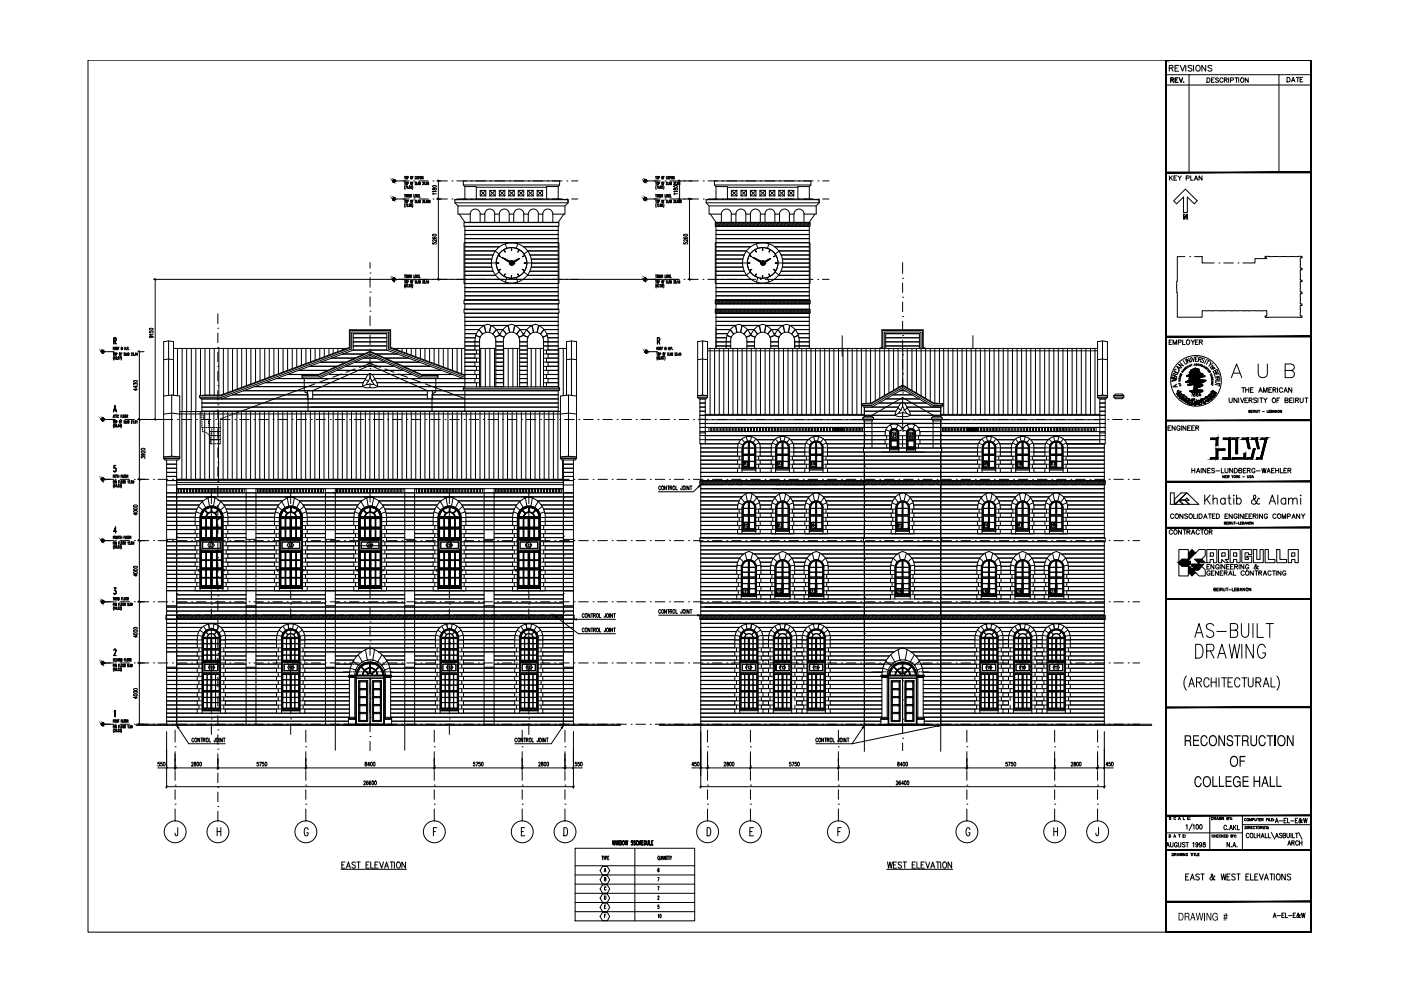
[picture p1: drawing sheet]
<svg xmlns="http://www.w3.org/2000/svg" width="420mm" height="297mm" viewBox="0 0 420 297" stroke-linecap="round" stroke-linejoin="round" font-family="sans-serif">
<!-- layer: 0 -->
<g fill="none" stroke="#000" stroke-width=".3">
<path d="M129.8 56.5l-.1 .3a.39 .39 0 0 0 .5 .1 .39 .39 0 0 0 .2-.5 .32 .32 0 0 1 .4 .2 .32 .32 0 0 1-.1 .4 .32 .32 0 0 1-.4-.1l-.2-.4zM129.8 55.7l.6-.1 .5 .2a.57 .57 0 0 1-.6 .3 .57 .57 0 0 1-.5-.4zM130.9 58.1h-1.2l.2 .2M130.9 57.4h-1.2l.2 .2M131 59.6h1.2M131 54.2h1.2M131.2 59.4l.5 .5M131.2 54l.5 .4M131.5 54v30M202.1 56.5v.4h.4a.42 .42 0 0 1 .2-.5 .42 .42 0 0 1 .5 .2 .37 .37 0 0 1-.4 .4 .37 .37 0 0 1-.3-.4zM202.1 55.7l.6-.1 .5 .2a.6 .6 0 0 1-.6 .3 .6 .6 0 0 1-.5-.4zM203.2 58.1h-1.1l.2 .2"/>
<path d="M203.2 57.4h-1.1l.2 .2M203.3 59.6h4.2M203.3 54.2h4.2M203.6 59.4l.4 .5M203.6 54l.4 .4M203.8 54v5.9M206.6 59.4l.4 .5M206.8 59.4v24.6M129.7 72.7v.4l.5 .1a.32 .32 0 0 1 .1-.5 .32 .32 0 0 1 .4 0 .32 .32 0 0 1 0 .5M129.7 70.4a.63 .63 0 0 1 1.1 .2l-.9 .1zM129.9 71.1l-.2 .1a.57 .57 0 0 0 .6 .4 .57 .57 0 0 0 .5-.4 .32 .32 0 0 0-.5-.1 .32 .32 0 0 0 0 .4l.2 .1M130.9 71.8v.6l-.6-.4a.28 .28 0 0 0-.5-.1 .28 .28 0 0 0 .2 .4"/>
<path d="M205 72.7v.4l.5 .1a.32 .32 0 0 1 .1-.5 .32 .32 0 0 1 .4 0 .32 .32 0 0 1 0 .5M205.1 70.3a.56 .56 0 0 1 .6-.2 .56 .56 0 0 1 .4 .5 .56 .56 0 0 1-.6 .2 .56 .56 0 0 1-.4-.5zM205.2 71.1l-.2 .1a.56 .56 0 0 0 .6 .4 .56 .56 0 0 0 .5-.4 .33 .33 0 0 0-.4-.1 .33 .33 0 0 0-.2 .4l.3 .1M206.2 71.8v.6l-.7-.5a.27 .27 0 0 0-.4 .1 .27 .27 0 0 0 .2 .3M44.8 99.3v.4h.5a.33 .33 0 0 1 0-.4 .33 .33 0 0 1 .5 0 .33 .33 0 0 1-.1 .5M44.8 98.5l.7-.1 .4 .2a.59 .59 0 0 1-.5 .3 .59 .59 0 0 1-.6-.4zM46.1 83.7h157.5M46.3 83.5l.5 .5M46.5 83.5v42.4M131.2 83.5l.5 .5M206.3 83.7h1.2M206.6 83.5l.4 .5"/>
<path d="M40.1 115.4v-.5l.4 .2a.34 .34 0 0 1 .5-.2 .34 .34 0 0 1 0 .5M40.1 114.2l.6-.2 .5 .3a.69 .69 0 0 1-1.1 0zM40.8 116.5v.6l-.7-.4h1.1M40.8 115.7v.5l-.7-.4h1.1M41.3 105.4h1.9M41.5 105.2l.5 .4M41.8 105.2v112.1M45.2 100.7l.3 .1a.32 .32 0 0 1-.3 .4 .32 .32 0 0 1-.4-.4h.9l.2 .2-.1 .2M45.9 100.2h-1.1l.2 .2M41.3 125.7h3M41.5 125.5l.5 .4M42.3 137.3v-.4l.5 .2a.33 .33 0 0 1 .5-.3 .33 .33 0 0 1 0 .6"/>
<path d="M42.4 134.5l.6-.1 .5 .2a.69 .69 0 0 1-1.2 0zM42.7 136.1l.3 .1a.31 .31 0 0 1-.3 .4 .31 .31 0 0 1-.3-.4l.9-.1 .2 .2-.1 .2M43.5 135.2v.6l-.6-.5a.28 .28 0 0 0-.4 0 .28 .28 0 0 0 .1 .4M46.1 125.7h2.9M46.3 125.5l.5 .4M40.1 153.1l.6-.1 .5 .2a.69 .69 0 0 1-1.1 0zM40.1 152.3l.6-.1 .5 .2a.58 .58 0 0 1-.6 .3 .58 .58 0 0 1-.5-.4zM40.1 151.5l.6-.2 .5 .3a.58 .58 0 0 1-.6 .3 .58 .58 0 0 1-.5-.4zM40.8 153.8v.6l-.7-.4h1.1M41.3 143.7h2.4M41.5 143.5l.5 .4M61 152.7a3.4 3.4 0 0 1 3.8-.8 3.4 3.4 0 0 1 2.1 3.3v21.2h-6.9v-21.2a3.4 3.4 0 0 1 1-2.5z"/>
<path d="M90.7 155.1a3.5 3.5 0 0 0-3.5-3.4 3.5 3.5 0 0 0-3.4 3.5v21.2h6.8v-21.2M114.5 155.1a3.5 3.5 0 0 0-3.5-3.4 3.5 3.5 0 0 0-3.4 3.5v21.2h6.8v-21.2M132.4 152.7a3.4 3.4 0 0 1 3.8-.8 3.4 3.4 0 0 1 2.1 3.3v21.2h-6.9v-21.2a3.4 3.4 0 0 1 1-2.5zM156.2 152.7a3.4 3.4 0 0 1 3.8-.8 3.4 3.4 0 0 1 2.1 3.3v21.2h-6.9v-21.2a3.7 3.7 0 0 1 1-2.5zM40.1 171.5l.6-.2 .5 .3a.58 .58 0 0 1-.6 .3 .58 .58 0 0 1-.5-.4zM40.1 170.6l.6-.1 .5 .3a.69 .69 0 0 1-1.1 0zM40.1 169.8l.6-.1 .5 .2a.58 .58 0 0 1-.6 .4 .58 .58 0 0 1-.5-.5zM40.8 172.1v.6l-.7-.4h1.1M41.3 162.1h2.2M41.5 161.8l.5 .5M40.1 189.8l.6-.1 .5 .2a.59 .59 0 0 1-.6 .4 .59 .59 0 0 1-.5-.5zM40.1 189l.6-.2 .5 .3a.58 .58 0 0 1-.6 .3 .58 .58 0 0 1-.5-.4z"/>
<path d="M40.1 188.2l.6-.2 .5 .3a.69 .69 0 0 1-1.1 0zM40.8 190.5v.6l-.7-.4h1.1M41.3 198.7h2M41.3 180.4h2M41.5 198.5l.5 .5M41.5 180.2l.5 .4M66.2 191.2a2.77 2.77 0 0 0-2.8-2.7 2.77 2.77 0 0 0-2.8 2.7v21.8h5.5v-21.8M90 191.2a2.77 2.77 0 0 0-2.8-2.7 2.77 2.77 0 0 0-2.8 2.7v21.8h5.5v-21.8M137.6 191.2a2.77 2.77 0 0 0-2.8-2.7 2.77 2.77 0 0 0-2.8 2.7v21.8h5.5v-21.8M161.4 191.2a2.77 2.77 0 0 0-2.8-2.7 2.77 2.77 0 0 0-2.8 2.7v21.8h5.5v-21.8M40.1 208.2l.6-.2 .5 .3a.69 .69 0 0 1-1.1 0zM40.1 207.3l.6-.1 .5 .2a.58 .58 0 0 1-.6 .4 .58 .58 0 0 1-.5-.5z"/>
<path d="M40.1 206.5l.6-.1 .5 .2a.58 .58 0 0 1-.6 .4 .58 .58 0 0 1-.5-.5zM40.8 208.8v.6l-.7-.4h1.1M40.8 217.1h145.3M40.8 217.4h145.3M41.5 216.8l.5 .5M50 219.3v17M172 219.3v17M197.7 217.1h147.7M197.7 217.4h147.7M210.2 219.3v17M331.2 219.3v17M47.3 230.2h2.9"/>
<path d="M47.8 228.5h-.4l-.1 .4a.34 .34 0 0 1 .5 .1 .34 .34 0 0 1 0 .5 .34 .34 0 0 1-.5-.1M48.6 228.5h-.4v.4a.32 .32 0 0 1 .4 .1 .32 .32 0 0 1 0 .4 .32 .32 0 0 1-.5 0M49.1 228.5h.1a.55 .55 0 0 1 .4 .6 .55 .55 0 0 1-.5 .4zM49.8 235.8h122.4M50 230.2h122M50.2 230l-.4 .4M50.2 235.6l-.4 .5M52.5 225.9v4.7M52.7 230l-.4 .4M57.5 228.7l.1-.2 .3 .1-.5 1h.6M58.3 228.5v.4a.39 .39 0 0 1 .5 .3 .39 .39 0 0 1-.4 .4 .41 .41 0 0 1-.2-.5 .41 .41 0 0 1 .5-.2v-.4zM59.2 228.5h.1a.55 .55 0 0 1 .3 .6 .55 .55 0 0 1-.4 .4z"/>
<path d="M60 228.5h.1a.69 .69 0 0 1 0 1.1l-.2-.5zM65.3 227.4v3.2M65.6 230l-.5 .4M77.5 228.5h-.4v.4a.34 .34 0 0 1 .4 .1 .34 .34 0 0 1 0 .5 .34 .34 0 0 1-.5-.1M77.8 228.5h.6l-.4 1.1M79.1 228.5h-.3l-.1 .4a.32 .32 0 0 1 .5 .1 .32 .32 0 0 1-.1 .4 .32 .32 0 0 1-.4 0M79.6 228.5h.1a.55 .55 0 0 1 .4 .6 .55 .55 0 0 1-.5 .4zM91.7 227.4v3.2M92 230l-.5 .4M109.1 234.4v-.2a.25 .25 0 0 1 .4 0 .25 .25 0 0 1 0 .3l-.4 .7h.5M109.5 228.5v.4a.39 .39 0 0 1 .5 .3 .39 .39 0 0 1-.3 .4 .41 .41 0 0 1-.2-.5 .41 .41 0 0 1 .5-.2v-.4zM110.4 234.2l-.2-.1a.56 .56 0 0 0-.4 .5 .56 .56 0 0 0 .5 .6 .33 .33 0 0 0 .1-.5 .33 .33 0 0 0-.4-.1l-.1 .3"/>
<path d="M110.9 229.2h-.6l.4-.7v1.1M111.2 234.2l-.2-.1a.56 .56 0 0 0-.4 .5 .56 .56 0 0 0 .5 .6 .33 .33 0 0 0 .1-.5 .33 .33 0 0 0-.4-.1l-.1 .3M111.2 228.5h.2a.55 .55 0 0 1 .3 .6 .55 .55 0 0 1-.5 .4zM111.6 234.1a.52 .52 0 0 1 .5 .6 .52 .52 0 0 1-.5 .5zM112 228.5h.2a.55 .55 0 0 1 .3 .6 .55 .55 0 0 1-.5 .4zM112.5 234.1a.51 .51 0 0 1 .4 .6 .51 .51 0 0 1-.4 .5zM130.2 227.4v3.2M130.5 230l-.5 .4M142.4 228.5h-.4v.4a.32 .32 0 0 1 .4 .1 .32 .32 0 0 1 0 .4 .32 .32 0 0 1-.5 0M142.7 228.5h.6l-.4 1.1M144 228.5h-.4v.4a.34 .34 0 0 1 .4 .1 .34 .34 0 0 1 0 .5 .34 .34 0 0 1-.5-.1M144.5 228.5h.1a.69 .69 0 0 1 0 1.1l-.2-.5z"/>
<path d="M156.6 227.4v3.2M156.8 230l-.4 .4M161.6 228.7v-.2a.31 .31 0 0 1 .5 .1 .31 .31 0 0 1-.2 .5l-.4 .5h.6M162.4 228.5v.4a.39 .39 0 0 1 .5 .3 .39 .39 0 0 1-.4 .4 .41 .41 0 0 1-.2-.5 .41 .41 0 0 1 .5-.2v-.4zM163.3 228.5h.1a.55 .55 0 0 1 .3 .6 .55 .55 0 0 1-.4 .4zM164.1 228.5h.1a.69 .69 0 0 1 0 1.1l-.2-.5zM169.4 225.9v4.7M169.7 230l-.5 .4M171.7 230.2h2.9M172.2 230l-.5 .4M172.2 235.6l-.5 .5M172.9 228.5h-.4v.4a.32 .32 0 0 1 .4 .1 .32 .32 0 0 1 0 .4 .32 .32 0 0 1-.5 0"/>
<path d="M173.8 228.5h-.5v.4a.34 .34 0 0 1 .5 .1 .34 .34 0 0 1-.1 .5 .34 .34 0 0 1-.5-.1M174.2 228.5h.1a.55 .55 0 0 1 .3 .6 .55 .55 0 0 1-.4 .4zM207.5 230.2h2.9M208.1 229.2h-.6l.4-.7v1.1M208.8 228.5h-.4l-.1 .4a.34 .34 0 0 1 .5 .1 .34 .34 0 0 1 0 .5 .34 .34 0 0 1-.5-.1M209.2 228.5h.2a.55 .55 0 0 1 .3 .6 .55 .55 0 0 1-.5 .4zM209.9 235.8h121.5M210.2 230.2h121M210.4 230l-.5 .4M210.4 235.6l-.5 .5M212.2 225.9v4.7M212.4 230l-.4 .4"/>
<path d="M217.1 228.7l.2-.2 .3 .2-.5 .9h.6M218 228.5v.4a.36 .36 0 0 1 .5 .3 .36 .36 0 0 1-.5 .3 .55 .55 0 0 1 .5-.8l-.1-.2zM218.9 228.5h.1a.55 .55 0 0 1 .4 .6 .55 .55 0 0 1-.5 .4zM219.7 228.5h.1a.55 .55 0 0 1 .4 .6 .55 .55 0 0 1-.5 .4zM225.1 227.4v3.2M225.3 230l-.5 .4M237.2 228.5h-.4l-.1 .4a.34 .34 0 0 1 .5 .1 .34 .34 0 0 1 0 .5 .34 .34 0 0 1-.5-.1M237.5 228.5h.6l-.4 1.1M238.9 228.5h-.5v.4a.34 .34 0 0 1 .5 .1 .34 .34 0 0 1-.1 .5 .34 .34 0 0 1-.4-.1M239.3 228.5h.1a.55 .55 0 0 1 .4 .6 .55 .55 0 0 1-.5 .4zM251.4 227.4v3.2M251.6 230l-.4 .4"/>
<path d="M268.8 234.4v-.2a.27 .27 0 0 1 .4-.1 .27 .27 0 0 1 .1 .4l-.6 .7h.6M269.3 228.5v.4a.39 .39 0 0 1 .4 .3 .39 .39 0 0 1-.3 .4 .5 .5 0 0 1-.2-.5 .5 .5 0 0 1 .5-.4l-.1-.2zM270.1 234.2l-.2-.1a.56 .56 0 0 0-.4 .5 .56 .56 0 0 0 .5 .6 .33 .33 0 0 0 .1-.5 .33 .33 0 0 0-.4-.1l-.1 .3M270.6 229.2h-.6l.4-.7v1.1M270.9 228.5h.1a.55 .55 0 0 1 .4 .6 .55 .55 0 0 1-.5 .4zM271 234.9h-.6l.4-.8v1.1M271.3 234.1a.51 .51 0 0 1 .5 .6 .51 .51 0 0 1-.5 .5zM271.8 228.5h.1a.69 .69 0 0 1 0 1.1l-.3-.5zM272.1 234.1a.51 .51 0 0 1 .5 .6 .51 .51 0 0 1-.5 .5zM290 227.4v3.2M290.2 230l-.5 .4M302.1 228.5h-.4l-.1 .4a.34 .34 0 0 1 .5 .1 .34 .34 0 0 1 0 .5 .34 .34 0 0 1-.5-.1"/>
<path d="M302.4 228.5h.6l-.4 1.1M303.7 228.5h-.4v.4a.32 .32 0 0 1 .4 .1 .32 .32 0 0 1 0 .4 .32 .32 0 0 1-.5 0M304.2 228.5h.1a.55 .55 0 0 1 .4 .6 .55 .55 0 0 1-.5 .4zM316.3 227.4v3.2M316.5 230l-.4 .4M321.2 228.7l.2-.2 .3 .2-.5 .9h.6M322.1 228.5v.4a.36 .36 0 0 1 .5 .3 .36 .36 0 0 1-.5 .3 .55 .55 0 0 1 .5-.8l-.1-.2zM323 228.5h.1a.55 .55 0 0 1 .4 .6 .55 .55 0 0 1-.5 .4zM323.8 228.5h.1a.55 .55 0 0 1 .4 .6 .55 .55 0 0 1-.5 .4zM329.2 225.9v4.7M329.4 230l-.5 .4M331 230.2h2.9"/>
<path d="M331.4 230l-.4 .4M331.4 235.6l-.4 .5M332.3 229.2h-.6l.4-.7v1.1M333 228.5h-.4l-.1 .4a.32 .32 0 0 1 .5 .1 .32 .32 0 0 1-.1 .4 .32 .32 0 0 1-.4 0M333.4 228.5h.2a.55 .55 0 0 1 .3 .6 .55 .55 0 0 1-.5 .4zM102.5 259.2h.6M103.5 258.4h-1v1.8h1M104.1 259.6h.8M106.6 258.7l-.4-.3h-.5v.7l.7 .3 .2 .5-.4 .3-.6-.3M107 258.4h1M107.5 258.4v1.8M109.8 259.2h.6"/>
<path d="M110.8 258.4h-1v1.8h1M111.2 258.4v1.8h.9M112.5 259.2h.5M113.4 258.4h-.9v1.8h.9M113.8 258.4l.6 1.8 .6-1.8M115.6 259.6h.7M117 258.4h1M117.5 258.4v1.8M118.3 258.4v1.8M119.2 258.4a.93 .93 0 0 1 1 .7 .93 .93 0 0 1-.6 1.1 1.02 1.02 0 0 1-.7-.7 1.02 1.02 0 0 1 .3-1.1zM121.6 258.4v1.8l-1.1-1.8v1.8M266.2 258.4l.3 1.8 .4-1.8 .4 1.8 .3-1.8"/>
<path d="M267.9 259.2h.6M268.9 258.4h-1v1.8h1M270.4 258.7l-.4-.3h-.5v.7l.7 .3 .2 .5-.4 .3-.7-.3M270.8 258.4h1.1M271.3 258.4v1.8M273.6 259.2h.6M274.5 258.4h-.9v1.8h.9M275 258.4v1.8h.9M276.2 259.2h.6M277.2 258.4h-1v1.8h1M277.6 258.4l.6 1.8 .6-1.8M279.4 259.6h.7"/>
<path d="M280.8 258.4h1M281.3 258.4v1.8M282.1 258.4v1.8M283 258.4a.93 .93 0 0 1 1 .8 .93 .93 0 0 1-.6 1 1 1 0 0 1-.8-.7 1 1 0 0 1 .4-1.1zM285.4 258.4v1.8l-1.1-1.8v1.8M349.8 253.9l.4-1.4 .5 1.4M350 253.4h.5M351 252.5l.1 1.2 .2 .2 .3-.1 .2-.3v-1M353 252.9a.41 .41 0 0 0-.5-.4 .41 .41 0 0 0-.3 .5v.4a.41 .41 0 0 0 .4 .5 .41 .41 0 0 0 .4-.5h-.2M353.4 252.5v1.2l.3 .2 .4-.2v-1.2M355.4 252.7l-.3-.2-.5 .2 .8 .8-.2 .3-.6-.1M355.7 252.5h.7"/>
<path d="M355.7 247.4l.3-.2v1.3M356 252.5v1.4M357.6 246.9l-1 2.1M357.7 252.8l.3-.3v1.4M357.8 247.4l.3-.2v1.3M358.8 247.2a.68 .68 0 0 1 .7 .6 .68 .68 0 0 1-.4 .7l-.4-.2zM359.3 253a.36 .36 0 0 1-.5 .3 .36 .36 0 0 1-.2-.5 .36 .36 0 0 1 .6-.1l-.1 1.1-.5-.1M359.9 247.2a.67 .67 0 0 1 .8 .6 .67 .67 0 0 1-.5 .7l-.4-.2zM360.4 253a.35 .35 0 0 1-.5 .2 .35 .35 0 0 1-.1-.5 .35 .35 0 0 1 .5 0l-.1 1.1-.5-.1M360.9 252.6l-.1 .3a.67 .67 0 0 1 .6 .9 .45 .45 0 0 1-.7-.3 .45 .45 0 0 1 .6-.5l.1-.4zM367.8 247.7a.41 .41 0 0 0-.4-.3 .41 .41 0 0 0-.4 .5v.3a.41 .41 0 0 0 .4 .5 .41 .41 0 0 0 .4-.3M368.2 248.6h.1"/>
<path d="M368.7 248.7l.5-1.3 .4 1.3M368.7 252.5v1.4l-.7-1.4v1.4M368.9 248.2h.6M369.2 253.7l.1 .1M369.7 253.9l.5-1.4 .4 1.4M369.9 253.4h.5M369.9 247.4v1.3M370.2 247.9l.5 .8M370.7 247.4l-.8 .8M371 253.7v.1M371.1 247.4v1.3h.6M374.6 250.1a.44 .44 0 0 0-.5-.3 .44 .44 0 0 0-.4 .5v.3a.44 .44 0 0 0 .3 .5 .44 .44 0 0 0 .6-.3"/>
<path d="M375 249.9l.1-.1a.62 .62 0 0 1 .7 .6 .62 .62 0 0 1-.7 .6l-.2-.4zM376.1 249.8v1.3h.6M377 249.8v1.3M377 250.4h.8M377.8 249.8v1.3M378.2 251.1l.4-1.3 .5 1.3M378.4 250.7h.5M379.4 249.8v1.3h.7M380.4 249.8v1.3h.6M381.3 249.5l1 2M382.5 246.6l.4-1.3 .4 1.3M382.5 251.1l.4-1.3 .5 1.3"/>
<path d="M382.6 246.2h.6M382.7 250.7h.5M383.6 246h1.1M384.4 249.9l-.2-.1-.5 .1 .1 .4 .6 .3v.4l-.4 .1-.3-.2M384.8 250.4l.7-.1v-.5h-.7v1.3l.7-.1v-.5l-.2-.1M385.1 245.9h.4M385.8 245.3h-.7v1.3h.7M385.9 249.8v.9l.4 .4 .3-.2 .1-1.1M386.1 245.3v1.3h.7M386.2 253.4l.4-1.4 .5 1.4M386.4 252.9h.5M387.1 246h.9"/>
<path d="M387.2 249.8v1.3M387.4 252.6h.7v-.5l-.7-.1v1.4M387.6 249.8v1.3h.7M387.8 252.6l.4 .8M388.5 245.9h.4M388.5 249.8h.8M388.9 249.8v1.3M389.2 245.3h-.7v1.3h.7M389.4 252.3a.44 .44 0 0 0-.5-.3 .44 .44 0 0 0-.4 .5v.3a.44 .44 0 0 0 .4 .6 .44 .44 0 0 0 .5-.4M389.5 249.5l1 2M389.7 252v1.4M389.7 252.6h.8"/>
<path d="M390.5 252v1.4M390.6 245.8l-.1-.1a.74 .74 0 0 1-.9 .8v-.4l.5-.5-.2-.3-.1 .5 .5 .7h.3M390.9 245.3l.3 1.3 .3-1.3 .3 1.3 .2-1.3M102.2 260.6h19.7M103.9 260.2l.6-1.8 .6 1.8M115.3 260.2l.6-1.8 .6 1.8M265.9 260.6h19.8M279.1 260.2l.6-1.8 .6 1.8M355.6 262.8h.6M356.5 262h-.9v1.8h.9M357 263.8l.6-1.8 .6 1.8M357.2 263.2h.8"/>
<path d="M359.7 262.2l-.4-.2-.7 .2 .2 .4 .9 .7v.2l-.4 .3-.7-.3M360.1 262h1.1M360.7 262v1.8M364.3 262.7l-.2-.1-.7 1.2-.5-.4v-.3l.8-.7-.3-.4-.2 .2 .2 .7 .6 .8 .3 .1v-.2M366.2 262l.4 1.8 .4-1.8 .3 1.8 .4-1.8M368 262.8h.6M368.9 262h-.9v1.8h.9M370.4 262.2l-.4-.2h-.5v.6l.8 .4 .1 .5-.4 .3-.6-.3M370.9 262h1M371.4 262v1.8M373.6 262.8h.6M374.6 262h-1v1.8h1"/>
<path d="M375 262v1.8h.9M376.3 262.8h.6M377.3 262h-1v1.8h1M377.7 262l.6 1.8 .6-1.8M379.2 263.8l.6-1.8 .6 1.8M379.4 263.2h.8M380.8 262h1.1M381.4 262v1.8M381.8 275l.5-1.3 .4 1.3M382 274.6h.5M382.2 262v1.8M383 262h.2a.93 .93 0 0 1 .8 .9 .93 .93 0 0 1-.8 .9 1.15 1.15 0 0 1-.2-1.8z"/>
<path d="M383 274.4h1M384.4 274.3h.5M385.2 273.7h-.8v1.3h.8M385.5 262v1.8l-1.1-1.8v1.8M385.5 273.7v1.3h.6M386.4 274.4h1M387.1 262.2l-.4-.2h-.5l-.1 .6 .8 .4 .2 .5-.4 .3-.6-.3M387.8 274.3h.5M388.5 273.7h-.7v1.3h.7M390 274.3l-.1-.1a.78 .78 0 0 1-.9 .8v-.6l.5-.4-.2-.3-.2 .2 .2 .5 .4 .6 .3-.1M390.3 273.7l.3 1.3 .2-1.3 .3 1.3 .3-1.3"/>
</g>
<!-- layer: ST -->
<g fill="none" stroke="#000" stroke-width=".3">
<path d="M136.4 59.9h34v.9h-34M136.4 59.9v.9l.9 .9M139 55.5h28.8M139.4 55.9h3.4v3.7M139.4 55.9l-.4-.4v-1.3h28.8v1.3l-.4 .4M139.4 55.9v3.7M139.4 59.6h28M139.4 59.6l-3 .3M142.8 56.1h21.1M144 57.1h1.7M144 58.7h1.7M144 57.1v1.6"/>
<path d="M144 57.1l1.7 1.6M145.7 57.1v1.6M145.7 57.1l-1.7 1.6M146.9 57.1h1.6M146.9 58.7h1.6M146.9 57.1v1.6M146.9 57.1l1.6 1.6M148.5 57.1v1.6M148.5 57.1l-1.6 1.6M149.7 57.1h1.7M149.7 58.7h1.7M149.7 57.1v1.6"/>
<path d="M149.7 57.1l1.7 1.6M151.4 57.1v1.6M151.4 57.1l-1.7 1.6M152.6 57.1h1.6M152.6 58.7h1.6M152.6 57.1v1.6M152.6 57.1l1.6 1.6M154.2 57.1v1.6M154.2 57.1l-1.6 1.6M155.4 57.1v1.6M155.4 57.1h1.7M155.4 58.7h1.7"/>
<path d="M155.4 57.1l1.7 1.6M157.1 57.1v1.6M157.1 57.1l-1.7 1.6M158.3 57.1h1.6M158.3 58.7h1.6M158.3 57.1v1.6M158.3 57.1l1.6 1.6M159.9 57.1v1.6M159.9 57.1l-1.6 1.6M161.1 57.1h1.6M161.1 58.7h1.6M161.1 57.1v1.6"/>
<path d="M161.1 57.1l1.6 1.6M162.7 57.1v1.6M162.7 57.1l-1.6 1.6M167.4 59.6l3 .3v.9l-1 .9h-32.1M167.4 55.9v3.7M167.4 55.9h-3.5v3.7M211.8 59.9v.9l.9 .9v2.5h3.6M211.8 59.9h33.9v.9l-.9 .9M214.3 55.5h28.9M214.7 55.9l-.4-.4v-1.3h28.9v1.3l-.5 .4M214.7 55.9h3.5v3.7M214.7 59.6h28"/>
<path d="M214.7 55.9v3.7M214.7 59.6l-2.9 .3M218.2 56.1h21.1M219.3 57.1h1.7M219.3 58.7h1.7M219.3 57.1v1.6M219.3 57.1l1.7 1.6M221 57.1v1.6M221 57.1l-1.7 1.6M222.2 57.1h1.7M222.2 58.7h1.7M222.2 57.1v1.6"/>
<path d="M222.2 57.1l1.7 1.6M223.9 57.1v1.6M223.9 57.1l-1.7 1.6M225.1 57.1h1.6M225.1 58.7h1.6M225.1 57.1v1.6M225.1 57.1l1.6 1.6M226.7 57.1v1.6M226.7 57.1l-1.6 1.6M227.9 57.1h1.6M227.9 58.7h1.6M227.9 57.1v1.6"/>
<path d="M227.9 57.1l1.6 1.6M229.5 57.1v1.6M229.5 57.1l-1.6 1.6M230.7 57.1h1.7M230.7 58.7h1.7M230.7 57.1v1.6M230.7 57.1l1.7 1.6M232.4 57.1v1.6M232.4 57.1l-1.7 1.6M233.6 57.1h1.6M233.6 58.7h1.6M233.6 57.1v1.6"/>
<path d="M233.6 57.1l1.6 1.6M235.2 57.1v1.6M235.2 57.1l-1.6 1.6M236.4 57.1h1.7M236.4 58.7h1.7M236.4 57.1v1.6M236.4 57.1l1.7 1.6M238.1 57.1v1.6M238.1 57.1l-1.7 1.6M242.7 59.6l3 .3v.9h-33.9M242.7 55.9h-3.4v3.7M242.7 55.9v3.7"/>
<path d="M137.3 61.7v2.5h3.7M137.7 64.2l1.7 2.4M139.4 67.8v22.1M139.4 78.8h7.9M139.4 78.9h7.9M139.4 75.2h9.2M139.4 77.6h8.1M139.4 76.5h8.4M139.4 76.4h8.4M139.4 72.7h28M139.4 72.8h28M139.4 74h10.4"/>
<path d="M139.4 74h10.3M139.4 71.5h28M139.4 67.9h28M139.4 70.3h28M139.4 69h28M141 64.2v2.4M144 64.2h1.4M144 64.2v2.4M144 64.2a1.5 1.5 0 0 0-1.5-1.5 1.5 1.5 0 0 0-1.5 1.5M145.4 64.2v2.4M148.4 64.2h1.3M148.4 64.2v2.4"/>
<path d="M148.4 64.2a1.5 1.5 0 0 0-1.5-1.5 1.5 1.5 0 0 0-1.5 1.5M149.7 64.2v2.4M152.7 64.2h1.4M152.7 64.2v2.4M152.8 64.2a1.5 1.5 0 0 0-1.6-1.5 1.5 1.5 0 0 0-1.5 1.5M154.1 64.2v2.4M156.9 74h10.5M157 74h10.4M157.1 66.6v-2.4h1.3v2.4M157.1 64.2a1.5 1.5 0 0 0-1.5-1.5 1.5 1.5 0 0 0-1.5 1.5M158.2 75.2h9.2M158.9 76.5h8.5"/>
<path d="M158.9 76.4h8.5M159.3 77.6h8.1M159.4 78.8h8M159.4 78.9h8M161.5 64.2a1.5 1.5 0 0 0-1.5-1.5 1.5 1.5 0 0 0-1.5 1.5M162.8 64.2v2.4M162.8 64.2h-1.4v2.4M165.8 64.2a1.5 1.5 0 0 0-1.5-1.5 1.5 1.5 0 0 0-1.5 1.5M165.8 64.2v2.4M167.4 67.8v22.1M169.1 64.2l-1.7 2.4M169.4 61.7v2.5h-3.6"/>
<path d="M212.7 61.7h32.1v2.5h-3.7M213 64.2l1.7 2.4M214.7 78.8h7.9M214.7 78.9h7.9M214.7 77.6h8.1M214.7 76.5h8.5M214.7 76.4h8.5M214.7 72.7h28M214.7 72.8h28M214.7 74h10.4M214.7 71.5h28M214.7 67.9h28"/>
<path d="M214.7 70.3h28M214.7 69h28M214.7 67.8v22.1M216.3 64.2v2.4M219.3 64.2a1.5 1.5 0 0 0-1.5-1.5 1.5 1.5 0 0 0-1.5 1.5M220.7 64.2h-1.4v2.4M220.7 64.2v2.4M223.7 64.2a1.5 1.5 0 0 0-1.5-1.5 1.5 1.5 0 0 0-1.5 1.5M223.9 75.2h-9.2M225.1 64.2h-1.4v2.4M225.1 64.2v2.4M228.1 64.2a1.5 1.5 0 0 0-1.5-1.5 1.5 1.5 0 0 0-1.5 1.5"/>
<path d="M229.4 64.2h-1.4v2.4M229.4 64.2v2.4M232.3 74h10.4M232.4 64.2a1.5 1.5 0 0 0-1.5-1.5 1.5 1.5 0 0 0-1.5 1.5M233.5 75.2h9.2M233.8 64.2h-1.4v2.4M233.8 64.2v2.4M234.2 76.4h8.5M234.3 76.5h8.4M234.6 77.6h8.1M234.8 78.8h7.9M234.8 78.9h7.9"/>
<path d="M236.7 64.2h1.4M236.7 64.2v2.4M236.8 64.2a1.5 1.5 0 0 0-1.5-1.5 1.5 1.5 0 0 0-1.5 1.5M238.1 64.2v2.4M241.1 64.2v2.4M241.1 64.2a1.5 1.5 0 0 0-1.5-1.5 1.5 1.5 0 0 0-1.5 1.5M242.7 67.8v22.1M244.4 64.2l-1.7 2.4M139.4 92.7v-1.6h28v1.6M139.4 93.9v22.1M139.4 81.3h8.5M139.4 81.3h8.4"/>
<path d="M139.4 80.1h8.1M139.4 93.9h28M139.4 96.3h28M139.4 95.1h28M139.4 89.8h28M139.4 92.7h28M139.4 87.4h28M139.4 87.5h28M139.4 88.6h28M139.4 88.7h28M139.4 86.2h28M139.4 83.7l10.5 .1"/>
<path d="M139.4 85h28M139.4 82.6h9.2M139.4 82.5h9.2M139.5 98.8h4.2M139.5 98.8h4.1M142.9 100h-3.4M145.3 97.5l-5.9 .1M147.2 97.5h5.2M148.8 98.8h2M148.9 98.8h1.9M150 100h-.4M154.4 97.5h5.2"/>
<path d="M156 98.8h2M156 98.8h1.9M156.9 83.8h10.5M157.2 100h-.4M158.2 82.6h9.2M158.2 82.5h9.2M158.9 81.3h8.5M159.3 80.1h8.1M161.5 97.5h5.9M163.1 98.8h4.3M163.2 98.8h4.2M163.9 100h3.5"/>
<path d="M167.4 93.9v22.1M214.7 81.3h8.5M214.7 80.1h8.1M214.7 93.9h28M214.7 96.3h28M214.7 95.1h28M214.7 89.8h28M214.7 92.7h28M214.7 92.7v-1.6h28v1.6M214.7 87.4h28M214.7 87.5h28M214.7 88.6h28"/>
<path d="M214.7 88.7h28M214.7 86.2h28M214.7 83.7l10.5 .1M214.7 85h28M214.7 82.6h9.3M214.7 82.5h9.2M214.7 93.9v10.5M214.9 98.8h4.1M214.9 98.8h4M218.2 100h-3.3M220.6 97.5l-5.9 .1M222.5 97.5h5.3"/>
<path d="M224.2 98.8h1.9M224.9 100h.5M229.7 97.5h5.2M231.3 98.8h2M231.3 98.8h1.9M232.2 83.8h10.5M232.5 100h-.4M233.5 82.6h9.2M233.5 82.5h9.2M234.2 81.3h8.5M234.6 80.1h8.1M236.8 97.5h5.9"/>
<path d="M238.4 98.8h4.3M238.5 98.8h4.2M239.2 100h3.5M242.7 93.9v10.5M69.7 118.4h22.5M69.8 118.3h22.4M73 117.1h94.4v6.3M79.6 114.7h29.3M82.9 113.5h26.8M83 113.5h8.2v2.4h-14.9M89.5 111h8.7M89.6 111h8.7"/>
<path d="M91.2 116.2l-19.3 7.2M92.3 117.1l.1 6.3M92.8 109.8h8.1M92.9 109.8h8.1M93.8 118.4h34.4M93.8 118.3h34.4M93.8 117.1l17.2-7.6 17.2 7.6M95.6 112.2l-9.4 .1M95.6 113.5h14.1M99.4 107.4h7M99.5 107.3h7M101 111h20"/>
<path d="M101.1 111h19.8M102.7 106.1h6.4M102.8 106.1h6.4M103.7 109.8h14.6M103.8 108.5l-7.7 .1M103.8 109.8h14.4M105.9 103.7h10.1M105.9 102.5h10.1M105.9 102.4h10.1M105.9 100h10.1M105.9 101.3h10.1M105.9 101.2h10.1"/>
<path d="M105.9 104.9h10.1M106.4 108.6h9.1M108.8 115.9h-17.6v1.2M109.1 107.4h3.7M109.2 107.3h3.5M109.6 113.7l.9 .6M109.9 115.2l-1.2 .7h-32.3M110.5 112.2l-11.8 .1M111 111.9v1.4M111 115.1v1.1M111.4 112.2l12.3 .1M112.1 115.2l1.2 .7h26.1"/>
<path d="M112.3 113.5h26.8M112.3 113.5h14M112.4 113.7l-1 .6M112.7 106.1h6.5M112.9 106.1h6.4M113 114.7h29.4M113.2 115.9h26.2M115.5 107.3h7M115.6 107.4h7M118.2 108.5l7.7 .1M120.9 109.8h8.1M121 109.8h8.2"/>
<path d="M123.6 111h8.7M123.8 111h8.7M126.4 112.2l9.4 .1M129.6 118.4h37.8M129.7 117.1v1.2M130.7 116.2l8.7 3.3M139 113.5h-8.3v3.6M139.4 117.1v6.3M139.4 103.7h3M139.4 102.5h3M139.4 102.4h3M139.4 104.9h3"/>
<path d="M139.4 113.5h3M139.4 106.1h3M139.4 107.4h3M139.4 108.5h3M139.4 109.8h3M139.4 111h3M139.4 112.2h3M139.4 107.3h3M139.5 101.3h3M139.5 101.2h3M164.3 101.3h3.1M164.3 101.2h3.1"/>
<path d="M164.4 103.7h3M164.4 102.5h3M164.4 102.4h3M164.4 104.9h3M164.4 113.5h3M164.4 114.7h3M164.4 106.1h3M164.4 107.4h3M164.4 108.5h3M164.4 109.8h3M164.4 111h3M164.4 112.2h3"/>
<path d="M164.4 107.3h3M167.4 119.5l-106.8 .1v4M167.4 118.3h-37.8v5.1M214.7 103.7h3.1M214.7 102.5h3.1M214.7 102.4h3.1M214.9 101.3h2.9M214.9 101.2h2.9M239.6 101.3h3.1M239.6 101.2h3.1M239.7 103.7h3M239.7 102.5h3"/>
<path d="M239.7 102.4h3M252.6 100.6v6.2M265.6 103.7h10.1M265.6 102.5h10.1M265.6 102.4h10.1M265.6 100h10.1M265.6 101.3h10.1M265.6 101.2h10.1M265.7 119.6h10M267.8 118.4h5.8M267.9 118.3h5.6M269.9 117.1h1.6"/>
<path d="M291.8 100.6v3.8M50 139.1h3M50 137.9v79.5M53 137.9v79.5M60.6 127.9l.2 .2M60.6 122h106.8M60.6 123.9v.3M60.6 124.5v.3M60.6 125v.3M60.6 125.6v.3M60.6 126.2v.2M60.6 126.7v.3"/>
<path d="M60.6 127.3v.3M61.1 125.5v.2h.3M61.1 124.5v.2M61.1 125v.3M61.7 125.7h.2M62.2 125.7h.3M62.5 126.7l.2 .4M62.5 125.7v.2M62.5 126.2v.2M62.7 127.4v.2M62.7 127.9v.2M62.8 129.2v.1h.5v.3"/>
<path d="M62.8 128.1v.2M62.8 128.6v.3M63.3 129.9v.3M63.3 130.5v.2M63.3 131v.3M63.3 131.6v.3M63.3 132.2v.3M63.3 132.8v.2M66.1 126.2v.2M66.1 126.7v.3M66.1 127.3v.3M66.1 127.8v.3"/>
<path d="M66.2 125.5l-.1 .4M66.7 125.3l-.2 .1M67.3 125.1l-.3 .1M67.8 124.9l-.3 .2M68.3 124.8h-.2M68.9 124.5l-.3 .1M69.4 124.3l-.3 .1M69.9 124.1l-.2 .1M70.5 124h-.3M71 123.7l-.2 .1M71.6 123.5l-.3 .2M167.4 123.2l-106.8 .1"/>
<path d="M167.4 120.8h-106.8M169 139.1h3M169 137.9v79.5M172 137.9v79.5M209.9 133v-13.4l1.6-.1v13.5h9.9M209.9 128.1h56.1M209.9 126.9h121.5M209.9 125.7h1.6M209.9 123.2h1.6M209.9 124.5h1.6M209.9 122h1.6M209.9 120.8h1.6"/>
<path d="M210.2 133.1h11.2M210.2 133v11l121 .1v-11.1M210.2 135.5h11M210.2 136.7h11M210.2 137.9h11M210.2 138h11M210.2 139.1h11M210.2 134.2h11M210.2 134.3h11M211.5 130.6h53.9M211.5 125.8h47.3M211.5 129.4h54"/>
<path d="M211.5 124.2h47.7M212.6 128.1v1.2h.6v-1.2v1.2M213.5 128.1v1.2h.6v-1.2v1.2M215 128.1v1.2h-.6v-1.2M216 128.1v1.2h-.7v-1.2M216.8 128.1v1.2h-.5v-1.2M217.8 128.1v1.2h-.6v-1.2M218.7 128.1v1.2h-.6v-1.2M219.6 128.1v1.2h-.6v-1.2M220.5 128.1v1.2h-.6v-1.2M221.4 128.1v1.2h-.6v-1.2M222.2 131.8h-10.7"/>
<path d="M222.3 128.1v1.2h-.6v-1.2M223.2 128.1v1.2h-.6v-1.2M224.2 128.1v1.2h-.7v-1.2M225.1 128.1v1.2h-.6v-1.2M226 128.1v1.2h-.6v-1.2M226.9 128.1v1.2h-.6v-1.2M226.9 131.8h5.4M227.8 133.1h3.7M227.8 133h3.7M227.8 128.1v1.2h-.6v-1.2M228 135.5h3.3M228 136.7h3.3"/>
<path d="M228 137.9h3.3M228 138h3.3M228 139.1h3.3M228 134.2h3.3M228 134.3h3.3M228.7 128.1v1.2h-.6v-1.2M229.6 128.1v1.2h-.6v-1.2M230.5 128.1v1.2h-.6v-1.2M231.5 128.1v1.2h-.6v-1.2M232.4 128.1v1.2h-.6v-1.2M233.3 128.1v1.2v-1.2M233.3 128.1v1.2h-.6v-1.2"/>
<path d="M233.6 128.1v1.2h.6v-1.2v1.2M235.1 128.1v1.2h-.6v-1.2M236 128.1v1.2h-.6v-1.2M236.9 128.1v1.2h-.6v-1.2M237 131.8h5.4M237.8 133.1h3.8M237.8 133h3.8M237.8 128.1v1.2h-.5v-1.2M238.1 135.5h3.3M238.1 136.7h3.3M238.1 137.9h3.3M238.1 138h3.3"/>
<path d="M238.1 139.1h3.3M238.1 134.2h3.3M238.1 134.3h3.3M238.7 128.1v1.2h-.6v-1.2M239.7 128.1v1.2h-.6v-1.2M240.6 128.1v1.2h-.6v-1.2M241.5 128.1v1.2h-.6v-1.2M242.4 128.1v1.2h-.6v-1.2M243.3 128.1v1.2h-.6v-1.2M244.2 128.1v1.2h-.6v-1.2M245.1 128.1v1.2h-.6v-1.2M246.1 128.1v1.2h-.6v-1.2"/>
<path d="M246.9 128.1v1.2h-.5v-1.2M247.1 131.8h18.3M247.9 128.1v1.2h-.6v-1.2M247.9 133h17.5M248 133.1h17.4M248.2 135.5h10.8M248.2 136.7h45M248.2 137.9h45M248.2 138h45M248.2 139.1h45M248.2 134.2h11M248.2 134.3h10.9"/>
<path d="M248.8 128.1v1.2h-.6v-1.2M249.7 128.1v1.2h-.6v-1.2M250.4 128.1v1.2v-1.2M250.4 128.1v1.2M250.6 128.1v1.2M250.9 128.1v1.2M251.3 128.1v1.2v-1.2M251.3 128.1v1.2M251.5 128.1v1.2M251.6 128.1v1.2M251.9 128.1v1.2M252.2 128.1v1.2"/>
<path d="M252.4 128.1v1.2M252.5 128.1v1.2M252.7 128.1v1.2M253.1 128.1v1.2h-3.1v-1.2M254 128.1v1.2h-.6v-1.2M254.9 128.1v1.2h-.5v-1.2M255.8 128.1v1.2h-.6v-1.2M256.8 128.1v1.2h-.6v-1.2M257.7 128.1v1.2h-.6v-1.2M258.6 128.1v1.2v-1.2M258.6 128.1v1.2h-.6v-1.2M258.8 125.3h3.2l-.5-.5h-2.3l-.4 .5v.4l.4 .5h2.3l.5-.5v-.4"/>
<path d="M258.8 125.7h20.6M259.2 129.3h6.3M259.2 124.5h9.2M259.2 122h10.2M259.2 126.9h22.9M259.2 135.5h22.9M261.5 122h7.9M261.5 124.8v-.3l9.2-5.3 9.1 5.3v.3M261.5 126.2v8M262 125.7h17.4M268.7 123.2l-9.5 .1M269.3 122.4l.9 .5"/>
<path d="M269.6 123.8l-1.2 .7h-58.5M270.3 128.1h.8M270.3 120.8h-6.8M270.3 128.2h.7M270.7 120.5v1.4M270.7 123.7v1.1M271 120.8h6.8M271.8 123.8l1.1 .7h58.5M272 122h10.1M272.1 122.4l-.9 .5M272.7 123.2h9.4M272.9 124.5h9.2"/>
<path d="M275.3 128.1h56.1M275.9 129.3h6.2M275.9 129.4h53.9M275.9 131.8h18.3M275.9 130.6h53.9M275.9 133.1h17.5M275.9 133h17.5M279.4 125.7v-.4l.4-.5h2.3l.5 .5v.4M279.4 125.7h3.2l-.5 .5h-2.3zM279.4 125.3h3.2M279.8 125.7h2.3M279.8 126.2v8"/>
<path d="M282.1 124.2h47.7M282.1 134.2h11.1M282.1 134.3h11.1M282.4 135.5h10.8M282.5 125.8h47.3M282.8 128.1v1.2v-1.2M282.8 128.1v1.2h.6v-1.2M283.7 128.1v1.2h.6v-1.2M284.6 128.1v1.2h.6v-1.2M285.5 128.1v1.2h.6v-1.2M286.4 128.1v1.2h.6v-1.2M287.3 128.1v1.2h.6v-1.2"/>
<path d="M288.3 128.1v1.2h.6v-1.2M289.2 128.1v1.2h.5v-1.2M290.1 128.1v1.2v-1.2M290.1 128.1v1.2h3.1v-1.2M290.4 128.1v1.2M290.7 128.1v1.2M291 128.1v1.2v-1.2M291 128.1v1.2M291.4 128.1v1.2M291.6 128.1v1.2M291.9 128.1v1.2M292.2 128.1v1.2"/>
<path d="M292.5 128.1v1.2M292.6 128.1v1.2M292.8 128.1v1.2M293.5 128.1v1.2h.6v-1.2M294.4 128.1v1.2h.6v-1.2M295.3 128.1v1.2h.6v-1.2M296.2 128.1v1.2h.6v-1.2M297.1 128.1v1.2h.6v-1.2M298 128.1v1.2h.6v-1.2M298.9 131.8h5.4M298.9 128.1v1.2h.7v-1.2M299.7 133h3.8"/>
<path d="M299.8 133.1h3.7M299.9 128.1v1.2h.6v-1.2M300 135.5h3.3M300 136.7h3.3M300 137.9h3.3M300 138h3.3M300 139.1h3.3M300 134.2h3.3M300 134.3h3.3M300.8 128.1v1.2h.6v-1.2M301.7 128.1v1.2h.6v-1.2M302.6 128.1v1.2h.6v-1.2"/>
<path d="M303.5 128.1v1.2h.6v-1.2M304.4 128.1v1.2h.6v-1.2M305.3 128.1v1.2h.6v-1.2M306.3 128.1v1.2h.5v-1.2M307.8 128.1v1.2h-.7v-1.2v1.2M308.1 128.1v1.2v-1.2M308.1 128.1v1.2h.6v-1.2M309 128.1v1.2h.6v-1.2M309 131.8h5.4M309.9 133.1h3.7M309.9 133h3.7M309.9 128.1v1.2h.6v-1.2"/>
<path d="M310.1 135.5h3.3M310.1 136.7h3.3M310.1 137.9h3.3M310.1 138h3.3M310.1 139.1h3.3M310.1 134.2h3.3M310.1 134.3h3.3M310.8 128.1v1.2h.6v-1.2M311.7 128.1v1.2h.6v-1.2M312.6 128.1v1.2h.6v-1.2M313.5 128.1v1.2h.6v-1.2M314.5 128.1v1.2h.6v-1.2"/>
<path d="M315.4 128.1v1.2h.6v-1.2M316.3 128.1v1.2h.6v-1.2M317.2 128.1v1.2h.6v-1.2M318.1 128.1v1.2h.6v-1.2M319 128.1v1.2h.6v-1.2M319.1 131.8h10.7M319.9 133.1h11.3M319.9 133h10.1M319.9 128.1v1.2h.6v-1.2M320.1 135.5h11.1M320.1 136.7h11.1M320.1 137.9h11.1"/>
<path d="M320.1 138h11.1M320.1 139.1h11.1M320.1 134.2h11.1M320.1 134.3h11.1M320.9 128.1v1.2h.6v-1.2M321.7 128.1v1.2h.6v-1.2M322.7 128.1v1.2h.6v-1.2M323.6 128.1v1.2h.6v-1.2M324.5 128.1v1.2h.6v-1.2M325.4 128.1v1.2h.6v-1.2M326.3 128.1v1.2h.6v-1.2M327.8 128.1v1.2h-.5v-1.2v1.2"/>
<path d="M328.7 128.1v1.2h-.6v-1.2v1.2M329.8 133v-13.5l1.6 .1v13.4M329.8 125.7h1.6M329.8 123.2h1.6M329.8 124.5h1.6M329.8 122h1.6M329.8 120.8h1.6M50 153.8h8.6M50 152.6h9M50 151.3h9.7M50 149h122M50 150.2h10.8"/>
<path d="M50 150.1h10.9M50 142.8h3M50 144h122M50 147.7h122M50 140.3h3M50 141.6h3M50 158.7h8.5M50 156.3h8.5M50 157.5h8.5M50 155h8.5M50 148.9h122M53 159.9h5.5"/>
<path d="M53 160h5.5M53 143.7h116M53 144.7h116M53 145.2h116M53.5 146.5v1.2v-1.2M53.5 146.5v1.2h.6v-1.2M54.4 146.5v1.2h.6v-1.2M55.3 146.5v1.2h.6v-1.2M56.2 146.5v1.2h.6v-1.2M57.2 146.5v1.2h.6v-1.2M58.1 146.5v1.2h.5v-1.2M59 146.5v1.2h.6v-1.2"/>
<path d="M59.9 146.5v1.2h.6v-1.2M60.8 146.5v1.2h.6v-1.2M61.7 146.5v1.2h.6v-1.2M62.6 146.5v1.2h.6v-1.2M63.6 146.5v1.2h.5v-1.2M64.4 146.5v1.2h.6v-1.2M65.4 146.5v1.2h.6v-1.2M65.9 150.1h18.8M66 150.2h18.6M66.3 146.5v1.2h.6v-1.2M67.1 151.3h16.4M67.2 146.5v1.2h.6v-1.2"/>
<path d="M67.8 152.6h15.1M67.8 152.6h15M68.1 146.5v1.2h.6v-1.2M68.2 153.8h14.2M68.3 158.7h14M68.3 156.3h14M68.3 157.5h14M68.3 155h14M68.3 159.9h5.5M68.3 160h5.5M69 146.5v1.2h.6v-1.2M69.9 146.5v1.2h.6v-1.2"/>
<path d="M70.8 146.5v1.2h.6v-1.2M71.8 146.5v1.2h.6v-1.2M72.7 146.5v1.2h.6v-1.2M73.8 147.7h3M73.8 146.5v70.9M76.8 159.9h5.5M76.8 160h5.5M76.8 146.5v70.9M77.3 146.5v1.2v-1.2M77.3 146.5v1.2h.6v-1.2M78.2 146.5v1.2h.6v-1.2M79.1 146.5v1.2h.6v-1.2"/>
<path d="M80 146.5v1.2h.6v-1.2M81 146.5v1.2h.5v-1.2M81.8 146.5v1.2h.6v-1.2M82.8 146.5v1.2h.6v-1.2M83.7 146.5v1.2h.6v-1.2M84.6 146.5v1.2h.6v-1.2M85.5 146.5v1.2h.6v-1.2M86.4 146.5v1.2h.6v-1.2M87.3 146.5v1.2h.6v-1.2M88.2 146.5v1.2h.6v-1.2M89.2 146.5v1.2h.6v-1.2M89.7 150.1h18.8"/>
<path d="M89.8 150.2h18.7M90.1 146.5v1.2h.5v-1.2M90.9 151.3h16.4M91 146.5v1.2h.6v-1.2M91.6 152.6h15.1M91.6 152.6h15M91.9 146.5v1.2h.6v-1.2M92 153.8h14.3M92 153.8h14.2M92.1 158.7h14M92.1 156.3h14M92.1 157.5h14"/>
<path d="M92.1 155h14M92.1 159.9h5.5M92.1 160h5.5M92.8 146.5v1.2h.6v-1.2M93.7 146.5v1.2h.6v-1.2M94.6 146.5v1.2h.6v-1.2M95.6 146.5v1.2h.6v-1.2M96.4 146.5v1.2h.6v-1.2M97.6 147.7h3M97.6 146.5v70.9M99.9 147.7h.7h-.4M100.6 159.9h5.5"/>
<path d="M100.6 160h5.5M100.6 146.5v70.9M101.1 146.5v1.2v-1.2v1.2h.6v-1.2M102 146.5v1.2v-1.2M102 146.5v1.2h.6v-1.2M102.9 146.5v1.2h.6v-1.2M103.8 146.5v1.2h.7v-1.2M104.7 146.5v1.2h.6v-1.2M105.7 146.5v1.2h.6v-1.2M106.6 146.5v1.2h.6v-1.2M107.5 146.5v1.2h.6v-1.2M108.4 146.5v1.2h.6v-1.2"/>
<path d="M109.3 146.5v1.2h.6v-1.2M110.2 146.5v1.2h.6v-1.2M111.1 146.5v1.2h.6v-1.2M112 146.5v1.2h.7v-1.2M113 146.5v1.2h.6v-1.2M113.5 150.1h18.8M113.6 150.2h18.7M113.9 146.5v1.2h.6v-1.2M114.7 151.3h16.5M114.8 146.5v1.2h.6v-1.2M115.4 152.6h15M115.7 146.5v1.2h.6v-1.2"/>
<path d="M115.8 153.8h14.3M115.9 158.7h14M115.9 156.3h14M115.9 157.5h14M115.9 155h14M115.9 159.9h5.5M115.9 160h5.5M116.6 146.5v1.2h.6v-1.2M117.5 146.5v1.2h.6v-1.2M118.4 146.5v1.2h.6v-1.2M119.4 146.5v1.2h.5v-1.2M120.9 146.5v1.2h-.7v-1.2v1.2"/>
<path d="M121.4 147.7h2.9M121.4 146.5v70.9M124.3 159.9h5.6M124.3 160h5.6M124.3 146.5v70.9M124.9 146.5v1.2v-1.2M124.9 146.5v1.2h.6v-1.2M125.8 146.5v1.2h.6v-1.2M126.7 146.5v1.2h.6v-1.2M127.6 146.5v1.2h.6v-1.2M128.5 146.5v1.2h.6v-1.2M129.5 146.5v1.2h.6v-1.2"/>
<path d="M130.4 146.5v1.2h.6v-1.2M131.3 146.5v1.2h.6v-1.2M132.2 146.5v1.2h.6v-1.2M133.1 146.5v1.2h.6v-1.2M134 146.5v1.2h.6v-1.2M134.9 146.5v1.2h.6v-1.2M135.9 146.5v1.2h.6v-1.2M136.8 146.5v1.2h.5v-1.2M137.3 150.1h18.8M137.4 150.2h18.7M137.7 146.5v1.2h.6v-1.2M138.5 151.3h16.5"/>
<path d="M138.6 146.5v1.2h.6v-1.2M139.2 152.6h15M139.5 146.5v1.2h.6v-1.2M139.6 153.8h14.3M139.7 158.7h14M139.7 156.3h14M139.7 157.5h14M139.7 155h14M139.7 159.9h5.5M139.7 160h5.5M140.4 146.5v1.2h.6v-1.2M141.3 146.5v1.2h.6v-1.2"/>
<path d="M142.3 146.5v1.2h.5v-1.2M143.1 146.5v1.2h.6v-1.2M144.1 146.5v1.2h.6v-1.2M145.2 147.7h3M145.2 146.5v70.9M148.2 159.9h5.5M148.2 160h5.5M148.2 146.5v70.9M148.7 146.5v1.2v-1.2M148.7 146.5v1.2h.6v-1.2M149.6 146.5v1.2h.6v-1.2M150.5 146.5v1.2h.6v-1.2"/>
<path d="M151.4 146.5v1.2h.6v-1.2M152.3 146.5v1.2h.7v-1.2M153.3 146.5v1.2h.6v-1.2M154.2 146.5v1.2h.6v-1.2M155.1 146.5v1.2h.6v-1.2M156 146.5v1.2h.6v-1.2M156.9 146.5v1.2h.6v-1.2M157.8 146.5v1.2h.6v-1.2M158.7 146.5v1.2h.6v-1.2M159.7 146.5v1.2h.5v-1.2M160.5 146.5v1.2h.7v-1.2M161.1 150.1h10.9"/>
<path d="M161.2 150.2h10.8M161.5 146.5v1.2h.6v-1.2M162.3 151.3h9.7M162.4 146.5v1.2h.6v-1.2M163 152.6h9M163.3 146.5v1.2h.6v-1.2M163.4 153.8h8.6M163.5 158.7h8.5M163.5 156.3h8.5M163.5 157.5h8.5M163.5 155h8.5M163.5 159.9h5.5"/>
<path d="M163.5 160h5.5M164.2 146.5v1.2h.6v-1.2M165.1 146.5v1.2h.6v-1.2M166 146.5v1.2h.6v-1.2M166.9 146.5v1.2h.6v-1.2M167.9 146.5v1.2h.6v-1.2M169 142.8h3M169 146.5h-116M169 147.7h3M169 140.3h3M169 141.6h3M210.2 153.8h11"/>
<path d="M210.2 152.6h11M210.2 149h12.3M210.2 150.2h11.5M210.2 150.1h11.5M210.2 142.8h121M210.2 145.3h121M210.2 146.5h121M210.2 147.7h14.2M210.2 147.7h14.4M210.2 140.3h11M210.2 141.6h11M210.2 145.2v16"/>
<path d="M210.2 158.7h11M210.2 156.3h11M210.2 157.5h11M210.2 155h11M210.2 148.9h12.4M210.2 159.9h21.1M210.2 160h121M221.3 151.3l-11.1 .1M224.6 147.7h82M224.8 147.7h9.7M226.6 148.9h6M226.7 149h5.9"/>
<path d="M227.5 150.2h4.2M227.5 150.1h4.2M227.9 151.3h3.5M228 153.8h3.3M228 152.6h3.3M228 140.3h3.3M228 141.6h3.3M228 158.7h3.3M228 156.3h3.3M228 157.5h3.3M228 155h3.3M234.8 147.7h9.8"/>
<path d="M236.7 148.9h6M236.8 149h5.9M237.6 150.1h4.3M237.6 150.2h4.2M238 151.3h3.4M238.1 153.8h3.3M238.1 152.6h3.3M238.1 140.3h3.3M238.1 141.6h3.3M238.1 158.7h3.3M238.1 156.3h3.3M238.1 157.5h3.3"/>
<path d="M238.1 155h3.3M238.1 159.9h29.2M245 147.7h51.4M246.8 148.9h21.8M246.9 149h21.7M247.7 150.1h20.1M247.7 150.2h20M248.1 151.3h19.2M248.2 153.8h19.1M248.2 152.6h19.1M248.2 140.3h45M248.2 141.6h45"/>
<path d="M248.2 158.7h19.1M248.2 156.3h19.1M248.2 157.5h19.1M248.2 155h19.1M272.7 148.9h21.8M272.8 149h21.7M273.6 150.1h20.1M273.6 150.2h20M274 151.3h19.3M274.1 153.8h19.1M274.1 152.6h19.1M274.1 158.7h19.1"/>
<path d="M274.1 156.3h19.1M274.1 157.5h19.1M274.1 155h19.1M274.1 159.9h29.2M296.8 147.7h9.7M298.6 148.9h6M298.7 149h5.9M299.5 150.1h4.3M299.5 150.2h4.3M300 153.8h3.3M300 152.6h3.3M300 140.3h3.3"/>
<path d="M300 141.6h3.3M300 158.7h3.3M300 156.3h3.3M300 157.5h3.3M300 155h3.3M303.4 151.3l-3.5 .1M306.7 147.7h24.5M306.8 147.7h9.8M308.7 148.9h6M308.8 149h5.9M309.6 150.2h4.2M309.6 150.1h4.2"/>
<path d="M310 151.3h3.5M310.1 153.8h3.3M310.1 152.6h3.3M310.1 140.3h3.3M310.1 141.6h3.3M310.1 158.7h3.3M310.1 156.3h3.3M310.1 157.5h3.3M310.1 155h3.3M310.1 159.9h21.1M316.9 147.7h14.3M318.8 148.9h12.4"/>
<path d="M318.9 149h12.3M319.7 150.1h11.5M319.7 150.2h11.5M320.1 151.3h11.1M320.1 153.8h11.1M320.1 152.6h11.1M320.1 140.3h11.1M320.1 141.6h11.1M320.1 158.7h11.1M320.1 156.3h11.1M320.1 157.5h11.1M320.1 155h11.1"/>
<path d="M331.2 145.2v16M50 177h122M50 162.4h8.5M50 173.4h8.5M50 175.8h8.5M50 174.6h8.5M50 172.1h8.5M50 171h8.5M50 170.9h8.5M50 169.7h8.5M50 168.5h8.5M50 167.3h8.5"/>
<path d="M50 166h8.5M50 166.1h8.5M50 164.8h8.5M50 163.6h8.5M53 178.3h20.8M53 179.5h20.8M53 161.1h5.5M53 177.1h20.8M53 162.3h5.5M53 161.2h5.5M68.3 162.4h14M68.3 161.1h5.5"/>
<path d="M68.3 173.4h14M68.3 175.8h14M68.3 174.6h14M68.3 172.1h14M68.3 171h14M68.3 170.9h14M68.3 169.7h14M68.3 168.5h14M68.3 167.3h14M68.3 166h14M68.3 166.1h14M68.3 164.8h14"/>
<path d="M68.3 163.6h14M68.3 162.3h5.5M68.3 161.2h5.5M76.8 178.3h20.8M76.8 179.5h20.8M76.8 161.1h5.5M76.8 177.1h44.6M76.8 162.3h5.5M76.8 161.2h5.5M92.1 162.4h14M92.1 161.1h5.5M92.1 173.4h14"/>
<path d="M92.1 175.8h14M92.1 174.6h14M92.1 172.1h14M92.1 171h14M92.1 170.9h14M92.1 169.7h14M92.1 168.5h14M92.1 167.3h14M92.1 166h14M92.1 166.1h14M92.1 164.8h14M92.1 163.6h37.8"/>
<path d="M92.1 162.3h14M92.1 161.2h5.5M100.6 178.3h20.8M100.6 179.5h20.8M100.6 161.1h5.5M100.6 161.2h5.5M115.9 162.4h14M115.9 161.1h5.5M115.9 173.4h14M115.9 175.8h14M115.9 174.6h14M115.9 172.1h14"/>
<path d="M115.9 171h14M115.9 170.9h14M115.9 169.7h14M115.9 168.5h14M115.9 167.3h14M115.9 166h14M115.9 166.1h14M115.9 164.8h14M115.9 162.3h5.5M115.9 161.2h5.5M124.3 178.3h20.9M124.3 179.5h20.9"/>
<path d="M124.3 161.1h5.6M124.3 177.1h47.7M124.3 162.3h5.6M124.3 161.2h5.6M139.7 162.4h14M139.7 161.1h5.5M139.7 173.4h14M139.7 175.8h14M139.7 174.6h14M139.7 172.1h14M139.7 171h14M139.7 170.9h14"/>
<path d="M139.7 169.7h14M139.7 168.5h14M139.7 167.3h14M139.7 166h14M139.7 166.1h14M139.7 164.8h14M139.7 163.6h14M139.7 162.3h14M139.7 161.2h5.5M148.2 178.3h20.8M148.2 179.5h20.8M148.2 161.1h5.5"/>
<path d="M148.2 161.2h5.5M163.5 162.4h8.5M163.5 161.1h5.5M163.5 173.4h8.5M163.5 175.8h8.5M163.5 174.6h8.5M163.5 172.1h8.5M163.5 171h8.5M163.5 170.9h8.5M163.5 169.7h8.5M163.5 168.5h8.5M163.5 167.3h8.5"/>
<path d="M163.5 166h8.5M163.5 166.1h8.5M163.5 164.8h8.5M163.5 163.6h8.5M163.5 162.3h8.5M163.5 161.2h5.5M210.2 178.3h56.9M210.2 177h10.8M210.2 179.5h26.8M210.2 179.5h10.8M210.2 162.4h121M210.2 161.1h121"/>
<path d="M210.2 162.3v22.1M210.2 173.4h10.8M210.2 177.1h10.8M210.2 175.8h10.8M210.2 174.6h10.8M210.2 172.1h10.8M210.2 171h10.8M210.2 170.9h10.8M210.2 169.7h10.8M210.2 168.5h11M210.2 166h12.9M210.2 166.1h12.8"/>
<path d="M210.2 164.8h121M210.2 163.6h121M221.8 167.3h-11.6M226.1 166h7M226.2 166.1h6.9M227.3 167.3h4.6M227.9 168.5h3.4M228 168.5h3.3M228.2 177h2.9M228.2 179.5h2.9M228.2 173.4h2.9M228.2 177.1h2.9"/>
<path d="M228.2 175.8h2.9M228.2 174.6h2.9M228.2 172.1h2.9M228.2 171h2.9M228.2 170.9h2.9M228.2 169.7h2.9M236.2 166h7.1M236.3 166.1h6.9M237.4 167.3h4.6M238.1 168.5h3.3M238.3 177h2.8M238.3 179.5h28.8"/>
<path d="M238.3 173.4h2.8M238.3 177.1h2.8M238.3 175.8h2.8M238.3 174.6h2.8M238.3 172.1h2.8M238.3 171h2.8M238.3 170.9h2.8M238.3 169.7h2.8M246.3 166h22.9M246.4 166.1h22.7M247.5 167.3h20.4M248.1 168.5h19.2"/>
<path d="M248.4 177h18.7M248.4 173.4h18.7M248.4 177.1h44.6M248.4 175.8h18.7M248.4 174.6h18.7M248.4 172.1h18.7M248.4 171h18.7M248.4 170.9h18.7M248.4 169.7h18.7M272.2 166h22.9M272.3 166.1h22.7M273 173.4h20"/>
<path d="M273.4 167.3h20.4M274 168.5h19.2M274.3 178.3h56.9M274.3 177h18.7M274.3 179.5h28.7M274.3 173.4h18.7M274.3 175.8h18.7M274.3 174.6h18.7M274.3 172.1h18.7M274.3 171h18.7M274.3 170.9h18.7M274.3 169.7h18.7"/>
<path d="M298.1 166h7.1M298.2 166.1h6.9M299.3 167.3h4.6M299.9 168.5h3.4M300.2 177h2.8M300.2 173.4h2.8M300.2 177.1h2.8M300.2 175.8h2.8M300.2 174.6h2.8M300.2 172.1h2.8M300.2 171h2.8M300.2 170.9h2.8"/>
<path d="M300.2 169.7h2.9M304.4 179.5h26.8M308.2 166h7M308.2 166.1h7M309.4 167.3h4.6M310 168.5h3.4M310.1 168.5h3.3M310.3 169.7h2.9M310.3 177h2.9M310.3 179.5h2.9M310.3 173.4h2.9M310.3 177.1h2.9"/>
<path d="M310.3 175.8h2.9M310.3 174.6h2.9M310.3 172.1h2.9M310.3 171h2.9M310.3 170.9h2.9M318.3 166h12.9M318.4 166.1h12.8M319.5 167.3h11.7M320.1 168.5h11.1M320.4 177h10.8M320.4 179.5h10.8M320.4 173.4h10.8"/>
<path d="M320.4 177.1h10.8M320.4 175.8h10.8M320.4 174.6h10.8M320.4 172.1h10.8M320.4 171h10.8M320.4 170.9h10.8M320.4 169.7h10.8M331.2 162.3v22.1M49.8 185.6h122.4M50 184.4h122M50 185.6h122M50 188.1h10.6"/>
<path d="M50 188h10.6M50 192.9h9.2M50 193h9.2M50 194.1h9.2M50 194.2h9.2M50 195.4h9.2M50 189.3h9.6M50 189.3h9.7M50 190.5h9.2M50 191.8h9.2M50 191.7h9.2M50 186.8h122"/>
<path d="M50 182h122M50 183.1h122M53 197.8h6.2M53 199.1h6.2M53 196.6h6.2M53 181.9h20.8M53 180.8h20.8M53 180.7h20.8M66.1 188h18.3M66.2 188.1h18.1M67.1 189.3h16.4M67.2 189.3h16.2"/>
<path d="M67.5 190.5h15.5M67.6 197.8h6.2M67.6 199.1h6.2M67.6 192.9h15.3M67.6 193h15.3M67.6 194.1h15.3M67.6 194.2h15.3M67.6 196.6h6.2M67.6 195.4h15.3M67.6 191.8h15.3M67.6 191.7h15.3M76.8 197.8h6.1"/>
<path d="M76.8 199.1h6.1M76.8 196.6h6.1M76.8 181.9h20.8M76.8 180.8h20.8M76.8 180.7h20.8M89.9 188h42.1M90 188.1h42M90.9 189.3h40.1M91.3 190.5h39.3M91.4 197.8h6.2M91.4 199.1h6.2M91.4 192.9h9.2"/>
<path d="M91.4 193h39.2M91.4 194.1h9.2M91.4 194.2h39.2M91.4 196.6h6.2M91.4 195.4h17.1M91.4 191.8h39.2M91.4 191.7h39.2M100.6 199.1h4.9M100.6 196.6h6.5M100.6 196.6h6.4M100.6 181.9h20.8M100.6 180.7h20.8"/>
<path d="M100.6 195.5h7.8M100.6 194.2h20.8M106.1 197.8l-5.5 .1M107.5 199.4h.1M108.7 198.4h.1M110.2 197.9h.1M111.8 197.9h.1M113.3 198.4h.1M113.5 195.4h17.1M113.6 195.5h7.8M114.5 199.4h.1M114.9 196.6h6.5"/>
<path d="M115.8 197.8h5.6M116.5 199.1h4.9M121.4 192.9h9.2M121.4 194.1h9.2M124.3 197.8h6.3M124.3 199.1h6.3M124.3 196.6h6.3M124.3 181.9h20.9M124.3 180.8h20.9M124.3 180.7h20.9M137.6 188h18.2M137.6 188.1h18.2"/>
<path d="M138.5 189.3h16.3M138.9 190.5h15.5M139 197.8h6.2M139 199.1h6.2M139 192.9h15.4M139 193h15.4M139 194.1h15.4M139 194.2h15.4M139 196.6h6.2M139 195.4h15.4M139 191.8h15.4M139 191.7h15.4"/>
<path d="M148.2 197.8h6.2M148.2 199.1h6.2M148.2 196.6h6.2M148.2 181.9h20.8M148.2 180.8h20.8M148.2 180.7h20.8M161.3 188h10.7M161.4 188.1h10.6M162.3 189.3h9.7M162.7 190.5h9.3M162.8 197.8h6.2M162.8 199.1h6.2"/>
<path d="M162.8 192.9h9.2M162.8 193h9.2M162.8 194.1h9.2M162.8 194.2h9.2M162.8 196.6h6.2M162.8 195.4h9.2M162.8 191.8h9.2M162.8 191.7h9.2M210.2 184.4h121M210.2 185.6h121M210.2 185.6v31.8M210.2 188.1h11.6"/>
<path d="M210.2 188h11.6M210.2 197.8h10.2M210.2 199.1h10.2M210.2 192.9h10.2M210.2 193h10.2M210.2 194.1h10.2M210.2 194.2h10.2M210.2 196.6h10.2M210.2 195.4h10.2M210.2 189.3h10.6M210.2 189.3h10.7M210.2 190.5h10.2"/>
<path d="M210.2 191.8h10.2M210.2 191.7h10.2M210.2 186.8h121M210.2 181.9h121M210.2 182h121M210.2 183.1h121M210.2 180.8h121M210.2 180.7h121M227.3 188h4.6M227.4 188.1h4.5M228.3 189.3h2.6M228.4 189.3h2.5"/>
<path d="M228.7 190.5h1.8M228.8 197.8h1.7M228.8 199.1h1.7M228.8 192.9h1.7M228.8 193h1.7M228.8 194.1h1.7M228.8 194.2h1.7M228.8 196.6h1.7M228.8 195.4h1.7M228.8 191.8h1.7M228.8 191.7h1.7M237.5 188h4.5"/>
<path d="M237.5 188.1h4.4M238.4 189.3h2.6M238.8 190.5h1.8M238.9 197.8h1.7M238.9 199.1h1.7M238.9 192.9h1.7M238.9 193h1.7M238.9 194.1h1.7M238.9 194.2h1.7M238.9 196.6h1.7M238.9 195.4h1.7M238.9 191.8h1.7"/>
<path d="M238.9 191.7h1.7M247.5 188h46.3M247.6 188.1h46.2M248.5 189.3h44.3M248.9 190.5h43.6M249 197.8h16.8M249 199.1h16.2M249 192.9h10.2M249 193h43.4M249 194.1h10.2M249 194.2h43.4M249 196.6h17.8"/>
<path d="M249 196.6h17.7M249 195.4h19.2M249 191.8h43.4M249 191.7h43.4M259.2 195.5h8.9M259.2 194.2h22.9M267.2 199.4h.1M268.4 198.4h.1M269.9 197.9h.1M271.5 197.9h.1M273 198.4h.1M273.1 195.4h19.3"/>
<path d="M273.2 195.5h8.9M274.2 199.4h.1M274.6 196.6h17.8M275.5 197.8h16.9M276.2 199.1h16.2M282.1 192.9h10.3M282.1 194.1h10.3M299.4 188h4.5M299.4 188.1h4.4M300.3 189.3h2.6M300.3 189.3h2.7M300.8 190.5h1.7"/>
<path d="M300.8 197.8h1.6M300.8 199.1h1.6M300.8 192.9h1.6M300.8 193h1.6M300.8 194.1h1.6M300.8 194.2h1.6M300.8 196.6h1.6M300.8 195.4h1.6M300.8 191.8h1.6M300.8 191.7h1.6M309.4 188h4.6M309.5 188.1h4.5"/>
<path d="M310.4 189.3h2.6M310.8 190.5h1.8M310.9 197.8h1.7M310.9 199.1h1.7M310.9 192.9h1.7M310.9 193h1.7M310.9 194.1h1.7M310.9 194.2h1.7M310.9 196.6h1.7M310.9 195.4h1.7M310.9 191.8h1.7M310.9 191.7h1.7"/>
<path d="M319.5 188h11.7M319.6 188.1h11.6M320.5 189.3h10.7M320.9 190.5h10.3M321 197.8h10.2M321 199.1h10.2M321 192.9h10.2M321 193h10.2M321 194.1h10.2M321 194.2h10.2M321 196.6h10.2M321 195.4h10.2"/>
<path d="M321 191.8h10.2M321 191.7h10.2M331.2 185.6v31.8M50 212.6h9.2M50 212.5h9.2M50 205.2h9.2M50 207.6h9.2M50 208.9h9.2M50 208.8h9.2M50 210.1h9.2M50 211.3h9.2M50 213.7h54.8"/>
<path d="M50 200.3h9.2M50 201.5h9.2M50 202.7h9.2M50 202.8h9.2M50 203.9h9.2M50 204h9.2M50 206.4h9.2M50 205.1h9.2M50 214.9h54.8M50 215h54.8M50 216.2h54.5M53 200.3h6.2"/>
<path d="M67.6 212.6h15.3M67.6 212.5h15.3M67.6 205.2h15.3M67.6 207.6h15.3M67.6 208.9h15.3M67.6 208.8h15.3M67.6 210.1h15.3M67.6 211.3h15.3M67.6 200.3h6.2M67.6 200.3h15.3M67.6 201.5h15.3M67.6 202.7h15.3"/>
<path d="M67.6 202.8h15.3M67.6 203.9h15.3M67.6 204h15.3M67.6 206.4h15.3M67.6 205.1h15.3M76.8 200.3h6.1M91.4 212.6h13.4M91.4 212.5h13.4M91.4 205.2h13.4M91.4 207.6h13.4M91.4 208.9h13.4M91.4 208.8h13.4"/>
<path d="M91.4 210.1h13.4M91.4 211.3h13.4M91.4 200.3h6.2M91.4 200.3h13.6M91.4 201.5h13.4M91.4 202.7h13.1M91.4 202.8h13.1M91.4 203.9h13.4M91.4 204h9.2M91.4 206.4h13.4M91.4 205.1h13.4M100.6 200.3h4.4"/>
<path d="M106.7 200.8h.1M115.3 200.8h.1M116.9 200.3h4.5M116.9 200.3h13.7M117.1 201.5h13.5M117.2 212.6h13.4M117.2 212.5h13.4M117.2 210.1h13.4M117.2 211.3h13.4M117.2 213.7h54.8M117.2 214.9h54.8M117.2 215h54.8"/>
<path d="M117.2 205.2h13.4M117.2 207.6h13.4M117.2 208.9h13.4M117.2 208.8h13.4M117.2 203.9h13.4M117.2 206.4h13.4M117.2 205.1h13.4M117.4 202.7h13.2M117.4 202.8h13.2M117.4 216.2h54.6M121.4 204h9.2M124.3 200.3h6.3"/>
<path d="M139 212.6h15.4M139 212.5h15.4M139 205.2h15.4M139 207.6h15.4M139 208.9h15.4M139 208.8h15.4M139 210.1h15.4M139 211.3h15.4M139 200.3h6.2M139 200.3h15.4M139 201.5h15.4M139 202.7h15.4"/>
<path d="M139 202.8h15.4M139 203.9h15.4M139 204h15.4M139 206.4h15.4M139 205.1h15.4M148.2 200.3h6.2M162.8 212.6h9.2M162.8 212.5h9.2M162.8 205.2h9.2M162.8 207.6h9.2M162.8 208.9h9.2M162.8 208.8h9.2"/>
<path d="M162.8 210.1h9.2M162.8 211.3h9.2M162.8 200.3h6.2M162.8 200.3h9.2M162.8 201.5h9.2M162.8 202.7h9.2M162.8 202.8h9.2M162.8 203.9h9.2M162.8 204h9.2M162.8 206.4h9.2M162.8 205.1h9.2M210.2 212.6h10.2"/>
<path d="M210.2 212.5h10.2M210.2 205.2h10.2M210.2 207.6h10.2M210.2 208.9h10.2M210.2 208.8h10.2M210.2 210.1h10.2M210.2 211.3h10.2M210.2 213.7h54.3M210.2 200.3h10.2M210.2 201.5h10.2M210.2 202.7h10.2M210.2 202.8h10.2"/>
<path d="M210.2 203.9h10.2M210.2 204h10.2M210.2 206.4h10.2M210.2 205.1h10.2M210.2 214.9h54.3M210.2 215h54.3M210.2 216.2h54M228.8 212.6h1.7M228.8 212.5h1.7M228.8 205.2h1.7M228.8 207.6h1.7M228.8 208.9h1.7"/>
<path d="M228.8 208.8h1.7M228.8 210.1h1.7M228.8 211.3h1.7M228.8 200.3h1.7M228.8 201.5h1.7M228.8 202.7h1.7M228.8 202.8h1.7M228.8 203.9h1.7M228.8 204h1.7M228.8 206.4h1.7M228.8 205.1h1.7M238.9 212.6h1.7"/>
<path d="M238.9 212.5h1.7M238.9 205.2h1.7M238.9 207.7h1.7M238.9 208.9h1.7M238.9 208.8h1.7M238.9 210.1h1.7M238.9 211.3h1.7M238.9 200.3h1.7M238.9 201.5h1.7M238.9 202.7h1.7M238.9 202.8h1.7M238.9 203.9h1.7"/>
<path d="M238.9 204h1.7M238.9 206.4h1.7M238.9 205.1h1.7M238.9 207.6h1.7M249 212.6h15.5M249 212.5h15.5M249 205.2h15.5M249 208.9h15.5M249 208.8h15.5M249 210.1h15.5M249 211.3h15.5M249 200.3h15.8"/>
<path d="M249 200.3h15.7M249 201.5h15.5M249 202.7h15.2M249 202.8h15.2M249 203.9h15.5M249 204h10.2M249 206.4h15.5M249 205.1h15.5M249 207.6h15.5M264.5 207.6l-15.5 .1M266.4 200.8h.1M275 200.8h.1"/>
<path d="M276.6 200.3h15.8M276.8 201.5h15.6M276.9 212.6h15.5M276.9 212.5h15.5M276.9 205.2h15.5M276.9 207.6l15.5 .1M276.9 208.9h15.5M276.9 208.8h15.5M276.9 210.1h15.5M276.9 211.3h15.5M276.9 213.7l54.3 .1M276.9 203.9h15.5"/>
<path d="M276.9 206.4h15.5M276.9 205.1h15.5M276.9 207.6h15.5M276.9 214.9h54.3M276.9 215h54.3M277.2 202.7h15.2M277.2 202.8h15.2M277.2 216.2h54M282.1 204h10.3M300.8 212.6h1.6M300.8 212.5h1.6M300.8 205.2h1.6"/>
<path d="M300.8 207.7h1.6M300.8 208.9h1.6M300.8 208.8h1.6M300.8 210.1h1.6M300.8 211.3h1.6M300.8 200.3h1.6M300.8 201.5h1.6M300.8 202.7h1.6M300.8 202.8h1.6M300.8 203.9h1.6M300.8 204h1.6M300.8 206.4h1.6"/>
<path d="M300.8 205.1h1.6M300.8 207.6h1.6M310.9 212.6h1.7M310.9 212.5h1.7M310.9 205.2h1.7M310.9 207.6h1.7M310.9 208.9h1.7M310.9 208.8h1.7M310.9 210.1h1.7M310.9 211.3h1.7M310.9 200.3h1.7M310.9 201.5h1.7"/>
<path d="M310.9 202.7h1.7M310.9 202.8h1.7M310.9 203.9h1.7M310.9 204h1.7M310.9 206.4h1.7M310.9 205.1h1.7M321 212.6h10.2M321 212.5h10.2M321 205.2h10.2M321 207.6h10.2M321 208.9h10.2M321 208.8h10.2"/>
<path d="M321 210.1h10.2M321 211.3h10.2M321 200.3h10.2M321 201.5h10.2M321 202.7h10.2M321 202.8h10.2M321 203.9h10.2M321 204h10.2M321 206.4h10.2M321 205.1h10.2"/>
</g>
<!-- layer: WST -->
<g fill="none" stroke="#000" stroke-width=".3">
<path d="M139.2 66.7h28.4v1.1h-28.4v-1.1l.2-.1 28.2 .1M139.4 72.8h-.2v12.1h.2M147.3 78.8h1.5M148.5 75.3l1.2 .9M151.5 73.1l.5 1.4M155.3 73.1l-.5 1.4M158 78.8h1.4M158.3 75.3l-1.2 .9M167.4 72.8h.2v12.1h-.2M214.5 66.7h28.4l-28.2-.1-.2 .1v1.1h28.4v-1.1M214.7 72.8h-.2v12.1h.2M222.6 78.8h1.5"/>
<path d="M223.8 75.3l1.2 .9M226.8 73.1l.5 1.4M230.6 73.1l-.5 1.4M233.3 78.8h1.5M233.6 75.3l-1.2 .9M242.7 72.8h.2v12.1h-.2M139.2 90l28.2-.1 .2 .1v1.1h-28.4v-1.1h28.4M139.2 92.8l28.2-.1 .2 .1v1.1h-28.4zM139.2 92.8h28.4M143.6 98.8l1.1 1.3M143.7 98.8l1.1 1.3M145.7 99.7l-.4-2.2 .4 2.2"/>
<path d="M147.2 97.5l-.5 2.2M148.8 98.8l-1 1.3 1.1-1.3M149.7 81.5l-1.2 .9M150.8 98.8l1.1 1.3-1.1-1.3M152 83.2l-.5 1.4M152.4 97.5l.5 2.2-.5-2.2M154.4 97.5l-.5 2.2M154.8 83.2l.5 1.4M156 98.8l-1.1 1.3M156 98.8l-1 1.3M157.1 81.5l1.2 .9M157.9 98.8l1.1 1.3"/>
<path d="M158 98.8l1.1 1.3M159.5 97.5l.5 2.2M161.5 97.5l-.4 2.2M161.6 97.5l-.5 2.2M163.1 98.8l-1 1.3 1.1-1.3M214.5 90v1.1h28.4v-1.1l-.2-.1h-28l-.2 .1h28.4M214.5 92.8l28.2-.1 .2 .1v1.1h-28.4zM214.5 92.8h28.4M219 98.8l1 1.3-1.1-1.3M220.5 97.5l.5 2.2-.4-2.2M221.6 97.2l1.9 1 1 1 .7 1.3 .6-1.3 1-1a2.46 2.46 0 0 1 3.9 0l.9 1 .7 1.3M221.6 97.2a4.9 4.9 0 0 0-3.8 4.8"/>
<path d="M222.1 99.7l.4-2.2-.4 2.2M224.2 98.8l-1.1 1.3M225 81.5l-1.2 .9M226.1 98.8l1.1 1.3M227.3 83.2l-.5 1.4M227.7 97.5l.4 2.2M227.8 97.5l.4 2.2M229.7 97.5l-.5 2.2M230.1 83.2l.5 1.4M231.3 98.8l-1.1 1.3 1.1-1.3M232.4 81.5l1.2 .9M233.2 98.8l1.1 1.3"/>
<path d="M233.3 98.8l1.1 1.3M234.8 97.5l.5 2.2M234.9 97.5l.4 2.2M236.4 99.7l.5-2.2-.5 2.2M238.5 98.8l-1.1 1.3M49.1 107.8l1.5-.2 1.4 .2M50.6 102.2l-1.5 .2v35.1M51.5 118.4l-2.4 .3M52 118.5v-16.1l-1.4-.2v16.3M90.6 112.5l4.8-.2 15.6-7 15.5 7 4.9 .2v.5l-.5 .5h-4.6l-15.3-7-15.4 7h-4.6l-.4-.5zM90.6 113h5l15.4-7 15.4 7h5M90.6 112.5h4.9l15.5-7 15.5 7h4.9"/>
<path d="M91.5 117.1v.5M91.5 117.6l.5 .2 .2 .5M93.8 117.1v2.4h-1.6v-1.2M94.4 115.1l-3.2 1.1M98.4 113.6l-2.7 1M102.5 112.1l-2.7 1M106.5 110.6l-2.7 1M107.8 110.1l3.2-1.2 3.1 1.2M109.9 115.2h2.2M110.2 112.5l.8-.6 .7 .6 1.2 2 .4 1.3-1.4 .4h-1.8l-1.4-.4 .3-1.3zM110.3 109.1h1.3M110.5 114.3l-.6 .9"/>
<path d="M111 113.3l.5 1M111 113.3l-.4 1M111.5 114.3l.6 .9M115.5 110.6l2.7 1M119.5 112.1l2.7 1M123.5 113.6l2.7 1M127.6 115.1l3.1 1.1M128.2 117.1v2.4h1.6l.1-1.5 .6-.4M130.5 117.1v.5M139 116.4h28.8v.5M139 116.9h28.8l-.4 .2h-28zM139 116.4l.4-.4h28l.4 .4"/>
<path d="M139 116.4v.5M139.4 112.4l-22.2-8.3v-5.3h-12.4v5.3l-38.5 14.3h-4.6l-1.9 .2v.5l.5 .4h6.2l39.4-14.6v-4.9h10.1v4.9l23.4 8.7M139.4 112.6l-22.5-8.3v-5.2h-11.9v5.2l-38.6 14.3h-6.6M139.4 113.1l-22.9-8.5v-5.1h-11v5.1l-39.1 14.5h-6.6M142.4 103.7h1.4M142.4 102.4h1.4M142.4 102.5h1.4M142.4 102v2.9h1.4M142.7 100.5l1.3 .5-1.3-.5M142.9 104.9v1.2M142.9 107.4v1.1M142.9 109.8v1.2"/>
<path d="M142.9 112.3v1.2M142.9 114.7v1.3M143.8 106.1h-1.4v1.3h1.4M143.8 108.5h-1.4v1.3h1.4M143.8 111h-1.4v1.3h1.4M143.8 113.5h-1.4v1.2h1.4M143.8 102v14M148.5 101.1l1.3-.6 1.3 .6-1.3-.6zM148.7 102a2.43 2.43 0 0 0-2.4-2.4 2.43 2.43 0 0 0-2.5 2.4M148.7 103.7h2.3M148.7 102.4h2.3M148.7 102.5h2.3"/>
<path d="M148.7 102v14M148.7 113.5h2.3M148.7 107.4h2.3M148.7 107.3h2.3M148.7 108.5h2.3M148.7 109.8h2.3M148.7 111h2.3M148.7 112.2h2.3M148.7 114.7h2.3M148.7 115.9h2.3M148.7 104.9h2.3M148.7 106.1h2.3"/>
<path d="M149.8 100.5l-.6-1.3-1-1a2.55 2.55 0 0 0-4.1 .2 4.9 4.9 0 0 0-1.6 3.6M151 102v14M155.8 102a2.43 2.43 0 0 0-2.4-2.4 2.43 2.43 0 0 0-2.4 2.4M155.8 103.7h2.3M155.8 102.4h2.3M155.8 102.5h2.3M155.8 102v14M155.8 113.5h2.3M155.8 107.4h2.3M155.8 107.3h2.3M155.8 108.5h2.3M155.8 109.8h2.3"/>
<path d="M155.8 111h2.3M155.8 112.2h2.3M155.8 114.7h2.3M155.8 115.9h2.3M155.8 104.9h2.3M155.8 106.1h2.3M156.9 100.5l-1.3 .5 1.4-.5M157 100.5l-.7-1.3-.9-1a2.46 2.46 0 0 0-3.9 0l-1 1-.7 1.3M157 100.5l1.3 .5M157 100.5l1.3 .6M157 100.5l.6-1.3 1-1a2.55 2.55 0 0 1 4.1 .2 4.9 4.9 0 0 1 1.7 3.6M158.1 102v14"/>
<path d="M163 102a2.43 2.43 0 0 0-2.4-2.4 2.43 2.43 0 0 0-2.5 2.4M163 102v14M163 103.7h1.4M163 102.4h1.4M163 102.5h1.4M163 106.1h1.4v1.3h-1.4M163 108.5h1.4v1.3h-1.4M163 111h1.4v1.3h-1.4M163 113.5h1.4v1.2h-1.4M163 115.9h4.4M163.9 104.9v1.2M163.9 107.4v1.1"/>
<path d="M163.9 109.8v1.2M163.9 112.3v1.2M163.9 114.7v1.3M164.1 100.5l-1.3 .6 1.3-.6M164.4 102v2.9h-1.4M169.9 118.5v-16.1l1.5-.2v16.3M169.9 107.8l1.5-.2 1.5 .2M170.5 118.4l2.4 .3M171.4 102.2l1.5 .2v35.1M209.2 119.1h3l-.4 .4h-2.1zM209.2 107.8l1.5-.2 1.5 .2M209.2 118.6l1.5-.2 1.5 .2z"/>
<path d="M210.7 118.4v-16.2l1.5 .2v16.7M210.7 102.2l-1.5 .2v16.7M217.8 103.7h1.3M217.8 102.4h1.3M217.8 102.5h1.3M217.8 102v2.4M218 100.5l1.3 .6M218 100.5l1.3 .5M219.1 102v2.4M224 103.7h2.3M224 102.4h2.3M224 102.5h2.3"/>
<path d="M224 102v2.4M224 102a2.43 2.43 0 0 0-2.4-2.4 2.43 2.43 0 0 0-2.5 2.4M226.3 102v2.4M226.5 101l-1.4-.5-1.3 .5 1.3-.5 1.4 .6M230.9 101.1l1.4-.6 1.4 .5-1.4-.5zM231.2 102a2.43 2.43 0 0 0-2.5-2.4 2.43 2.43 0 0 0-2.4 2.4M231.2 103.7h2.2M231.2 102.4h2.2M231.2 102.5h2.2M231.2 102v2.4M232.3 100.5l.7-1.3 .9-1a2.55 2.55 0 0 1 4.1 .2 4.9 4.9 0 0 1 1.7 3.6M233.4 102v2.4"/>
<path d="M238.3 103.7h1.4M238.3 102.4h1.4M238.3 102.5h1.4M238.3 102v2.4M238.3 102a2.43 2.43 0 0 0-2.4-2.4 2.43 2.43 0 0 0-2.5 2.4M239.4 100.5l-1.3 .5 1.4-.5M239.7 102v2.4M263.7 104.4l.8-.3v-5.3h12.4v5.3l.8 .3M264.3 104.4l.4-.1v-5.2h11.9v5.2l.4 .1M265.2 104.4v-4.9h11v4.9M265.6 104.4v-4.4h10.1v4.4M329.2 119.1h2.9l-.4 .4h-2.1z"/>
<path d="M329.2 118.6l1.4-.2 1.5 .2zM329.2 107.8l1.4-.2 1.5 .2M330.6 118.4v-16.2l-1.4 .2v16.7M330.6 102.2l1.5 .2v16.7M334 119h3l-.4 .5h-2.1zM334 118.6l.5-.5h2.1l.4 .5zM49.1 137.5h4.8l-.5 .4h-3.9zM49.1 124.1l2.4-.3 2.4 .3M49.1 137l2.4-.3 2.4 .3zM51.5 136.7v-18.3l2.4 .3v18.8M60.8 128.6v.3M60.8 129.2l.2 .2"/>
<path d="M61 128.1l-.2 .2M61.3 129.5h.2M61.3 128.1h.2M61.8 129.7l.2 .1M61.8 128.1h.3M62.3 130l.2 .2M62.4 128.1h.3M62.7 130.4l.1 .2h.3M62.8 130.6h.3M62.9 130.9l.1 .3M63 128.1h.3M63 132.7l.1 .3h.5"/>
<path d="M63 131.4v.3h.3M63 131.7l.3 .1M63 132.1v.3M63.4 130.6h.3M63.5 129.4h.3M63.5 129.3h.3M63.5 128.1v.3M63.5 128.7v.2M63.5 129.2v.3M63.5 129.8v.3M63.5 130.4v.2M63.6 128.1h.2"/>
<path d="M63.6 131.8h.2M63.6 131.7h.2M63.9 133h.3M64 130.6h.3M64.1 129.4h.3M64.1 129.3h.3M64.1 128.1h.3M64.1 131.8h.3M64.1 131.7h.3M64.5 133h.3M64.5 130.6h.3M64.6 130.6h.2"/>
<path d="M64.6 129.4h.3M64.6 129.3h.3M64.7 128.1h.3M64.7 131.8h.3M64.7 131.7h.3M65.1 133h.2M65.1 130.6h.3M65.2 129.4h.3M65.2 129.3h.3M65.2 128.1h.3M65.2 131.8h.3M65.2 131.7h.3"/>
<path d="M65.7 130.6h.4M65.8 129.4h.3M65.8 129.3h.3M65.8 128.1h.3v.3M65.8 131.8h.3M65.8 131.7h.3M66.1 132.8v.2h-.5M66.1 128.7v.3M66.1 129.3v.3M66.1 129.9v.3M66.1 130.4v.3M66.1 131v.3"/>
<path d="M66.1 131.6v.3M66.1 132.2v.3M93.3 122h46.1M168.1 137.5h4.8l-.5 .4h-3.9zM168.1 137l2.4-.3 2.4 .3zM168.1 124.1l2.4-.3 2.4 .3M170.5 136.7v-18.3l-2.4 .3v18.8M209.9 128.1h1.6M209.9 129.4h1.6M209.9 130.6h1.6M209.9 133h1.6M209.9 129.8h1.6"/>
<path d="M209.9 131.8h1.6M221.2 134.2h1.3v7.4M221.2 134.2v1.3M221.5 132.8l1.2 .6M221.7 136.7v1.2M221.7 139.1v1.2M222.5 131.6l.8 1M222.5 137.9h-1.3v1.2h1.3M222.5 135.5h-1.3v1.2h1.3M223.8 130.9l.3 1.3M225.4 130.9l-.3 1.3M226.7 137.9h1.3v1.2h-1.3"/>
<path d="M226.7 135.5h1.3v1.2h-1.3M226.7 134.2h1.3M226.7 134.2v7.4M226.7 134.2a2.05 2.05 0 0 0-2.1-2 2.05 2.05 0 0 0-2 2M226.7 131.6l-.8 1M227.5 136.7v1.2M227.5 139.1v1.2M227.6 132.8l-1.1 .6M228 134.2v1.3M228 134.2a3.4 3.4 0 0 0-3.4-3.4 3.4 3.4 0 0 0-3.4 3.4M231.3 135.5h1.3M231.3 134.2h1.3v7.4"/>
<path d="M231.3 134.2v2.5h1.3M231.6 132.8l1.2 .6M231.7 136.7v1.2M231.7 139.1v1.2M232.6 131.6l.8 1M232.6 137.9h-1.3v1.2h1.3M233.9 130.9l.3 1.3M235.4 130.9l-.3 1.3M236.7 135.5h1.4M236.7 134.2h1.4v2.5h-1.4M236.7 137.9h1.4v1.2h-1.4M236.7 134.2v7.4"/>
<path d="M236.7 134.2a2.05 2.05 0 0 0-2-2 2.05 2.05 0 0 0-2.1 2M236.8 131.6l-.8 1M237.6 136.7v1.2M237.6 139.1v1.2M237.7 132.8l-1.2 .6M238.1 134.2a3.4 3.4 0 0 0-3.4-3.4 3.4 3.4 0 0 0-3.4 3.4M241.4 135.5v-1.3h1.3v7.4M241.7 132.8l1.2 .6M241.8 136.7v1.2M241.8 139.1v1.2M242.7 131.6l.8 1M242.7 137.9h-1.3v1.2h1.3"/>
<path d="M242.7 135.5h-1.3v1.2h1.3M244 130.9l.3 1.3M245.5 130.9l-.3 1.3M246.8 137.9h1.4v1.2h-1.4M246.8 135.5h1.4v1.2h-1.4M246.9 134.2a2.05 2.05 0 0 0-2.1-2 2.05 2.05 0 0 0-2 2M246.9 131.6l-.8 1M247.7 136.7v1.2M247.7 139.1v1.2M247.8 132.8l-1.2 .6M248.2 135.5v-1.3h-1.4v7.4M248.2 134.2a3.4 3.4 0 0 0-3.4-3.4 3.4 3.4 0 0 0-3.4 3.4"/>
<path d="M258.5 121.1l2.7-.2 9.5-5.5 9.4 5.5 2.7 .2h-2.7l-9.4-5.4-9.4 5.4h-2.8v.4M259 134.3h7.8M259.2 134.2l-.2 .1v1.2h23.4v-1.2l-.3-.1M259.2 135.5v8.6h-.2v1.1M259.2 122v2.8M259.2 126.2v8M259.2 134.2h7.6M265.4 129.8v.8h1.4M265.6 128.8l1.3 .5M265.9 130.6v1.2M265.9 133.1v1.1M266.8 135.5v-5.7a1.38 1.38 0 0 1 1.4-1.4 1.38 1.38 0 0 1 1.4 1.4v5.7"/>
<path d="M266.8 131.8h-1.4v1.3h1.4M266.8 134.8h2.8M267 127.3l.6 1.2M268.4 124.5l1.3 .4 1-.1M269.3 127.3l-.6 1.2M269.4 129.3l1.3-.5 1.2 .5M269.6 131.8h2.2M269.6 134.3h2.2M269.6 134.2h2.2M269.6 133.1h2.2M269.6 130.6h2.2M270.7 120.5l.7 .6a7.8 7.8 0 0 1 1.6 3.4l-1.4 .4-.9-.1"/>
<path d="M270.7 123.7l-1.1 .1M270.7 121.9l1.1 1.9-1.1-.1M270.7 128.8a2.69 2.69 0 0 0-3-1.7 2.69 2.69 0 0 0-2.2 2.7M270.7 128.8a2.75 2.75 0 0 1 3.5-1.6 2.75 2.75 0 0 1 1.7 3.4h-1.3M270.7 121.9l-1.1 1.9M270.7 120.5l-1 1-1.1 2-.1 1M271.8 135.5v-5.7a1.38 1.38 0 0 1 1.4-1.4 1.38 1.38 0 0 1 1.4 1.4v5.7M271.8 134.8h2.8M272.1 127.3l.5 1.2M274.3 127.3l-.5 1.2M274.6 131.8h1.3v1.3h-1.3M274.6 134.3h7.8"/>
<path d="M274.6 134.2h7.5M275.4 130.6v1.2M275.4 133.1v1.1M275.7 128.8l-1.2 .5M282.1 135.5v8.6h.3v1.1M282.1 122v2.8M282.1 126.2v8M282.8 121.1v.4h-2.8l-9.3-5.3-9.3 5.3h-2.9l.5 .5h2.5l9.2-5.3 9.1 5.3h2.6l.4-.5M293.2 135.5v-1.3h1.3v7.4M293.5 132.8l1.2 .6M293.6 136.7v1.2M293.6 139.1v1.2"/>
<path d="M294.5 131.6l.8 1M294.5 135.5h-1.3v1.2h1.3M294.5 137.9h-1.3v1.2h1.3M295.8 130.9l.3 1.3M297.3 130.9l-.3 1.3M298.6 135.5h1.4v1.2h-1.4M298.6 137.9h1.4v1.2h-1.4M298.7 134.2a2.05 2.05 0 0 0-2.1-2 2.05 2.05 0 0 0-2 2M298.7 131.6l-.8 1M299.5 136.7v1.2M299.5 139.1v1.2M299.6 132.8l-1.1 .6"/>
<path d="M300 135.5v-1.3h-1.4v7.4M300 134.2a3.4 3.4 0 0 0-3.4-3.4 3.4 3.4 0 0 0-3.4 3.4M303.3 135.5h1.3M303.3 134.2h1.3M303.3 134.2v2.5h1.3M303.6 132.8l1.2 .6M303.8 136.7v1.2M303.8 139.1v1.2M304.6 131.6l.8 1M304.6 137.9h-1.3v1.2h1.3M304.6 134.2v7.4M305.9 130.9l.3 1.3"/>
<path d="M307.4 130.9l-.3 1.3M308.8 135.5h1.3M308.8 134.2h1.3M308.8 137.9h1.3v1.2h-1.3M308.8 134.2v7.4M308.8 134.2a2.05 2.05 0 0 0-2.1-2 2.05 2.05 0 0 0-2.1 2M308.8 131.6l-.9 1M309.6 136.7v1.2M309.6 139.1v1.2M309.7 132.8l-1.2 .6M310.1 134.2v2.5h-1.3M310.1 134.2a3.4 3.4 0 0 0-3.4-3.4 3.4 3.4 0 0 0-3.4 3.4"/>
<path d="M313.4 134.2v1.3M313.4 134.2h1.3M313.7 132.8l1.2 .6M313.8 136.7v1.2M313.8 139.1v1.2M314.6 131.6l.9 1M314.7 135.5h-1.3v1.2h1.3M314.7 137.9h-1.3v1.2h1.3M314.7 134.2v7.4M316 130.9l.3 1.3M317.5 130.9l-.3 1.3M318.8 135.5h1.3v1.2h-1.3"/>
<path d="M318.8 137.9h1.3v1.2h-1.3M318.8 134.2a2.05 2.05 0 0 0-2-2 2.05 2.05 0 0 0-2.1 2M318.9 131.6l-.8 1M319.7 136.7v1.2M319.7 139.1v1.2M319.8 132.8l-1.2 .6M320.1 135.5v-1.3h-1.3v7.4M320.2 134.2a3.4 3.4 0 0 0-3.4-3.4 3.4 3.4 0 0 0-3.4 3.4M329.8 128.1h1.6M329.8 129.4h1.6M329.8 130.6h1.6M329.8 133h1.6"/>
<path d="M329.8 129.8h1.6M329.8 131.8h1.6M50 158.8h3M50 144.1h3M50 147.7h3M50 145.4h3M58.5 155.1v2.4h1.5M58.5 156.3h1.5M58.5 155.1h1.5M58.7 153.4l1.5 .6M59 157.6v1.1M59 160v1.1"/>
<path d="M59.5 151.8l1.3 1.1M60 158.7h-1.5v1.3h1.5M60 155.2v21.9M60.6 150.3l1.1 1.8M62.4 149.2l.4 2.6M64.4 149.2l-.4 2.6M66.2 150.3l-1.1 1.8M66.9 158.7h1.4v1.3h-1.4M66.9 156.3h1.4M66.9 155.1h1.4M66.9 155.2v21.9M66.9 155.1a3.5 3.5 0 0 0-3.4-3.4 3.5 3.5 0 0 0-3.5 3.4"/>
<path d="M67.4 151.8l-1.3 1.1M67.8 157.6v1.1M67.8 160v1.1M68.1 153.4l-1.5 .6M68.3 155.1a6.4 6.4 0 0 0-4.8-6.2 6.4 6.4 0 0 0-4.9 6.2M68.3 155.1v2.4h-1.4M73.8 158.8h3M82.3 155.1v2.4h1.5M82.3 156.3h1.5M82.3 155.1h1.5M82.5 153.4l1.5 .6M82.8 157.6v1.1"/>
<path d="M82.8 160v1.1M83.2 151.8l1.4 1.1M83.8 158.7h-1.5v1.3h1.5M83.8 155.2v21.9M84.5 150.3l1 1.8M86.2 149.2l.4 2.6M87.2 148.9a6.4 6.4 0 0 1 4.9 6.2M87.3 148.9a6.4 6.4 0 0 0-4.9 6.2M88.3 149.2l-.5 2.6M90 150.3l-1 1.8M90.6 158.7h1.5v1.3h-1.5M90.6 156.3h1.5"/>
<path d="M90.7 155.1a3.5 3.5 0 0 0-3.5-3.4 3.5 3.5 0 0 0-3.4 3.4M91.2 151.8l-1.4 1.1M91.6 157.6v1.1M91.6 160v1.1M91.9 153.4l-1.5 .6M92.1 155.1v2.4h-1.5M92.1 155.1h-1.5v22M97.6 158.8h3M106.1 156.3h1.5M106.4 153.4l1.4 .6M106.6 157.6v1.1M106.6 160v1.1"/>
<path d="M107 151.8l1.4 1.1M107.6 158.7h-1.5v1.3h1.5M107.6 155.1h-1.5v2.4h1.5M107.6 155.2v21.9M108.3 150.3l1 1.8M110 149.2l.4 2.6M112.1 149.2l-.5 2.6M113.8 150.3l-1.1 1.8M114.4 158.7h1.5v1.3h-1.5M114.4 156.3h1.5M114.5 155.1a3.5 3.5 0 0 0-3.5-3.4 3.5 3.5 0 0 0-3.4 3.4M115 151.8l-1.4 1.1"/>
<path d="M115.4 157.6v1.1M115.4 160v1.1M115.7 153.4l-1.4 .6M115.9 155.1a6.4 6.4 0 0 0-4.9-6.2 6.4 6.4 0 0 0-4.9 6.2M115.9 155.1v2.4h-1.5M115.9 155.1h-1.5v22M118.8 158.8h.1M121.4 158.8h2.9M129.9 156.3h1.5M130.1 153.4l1.5 .6M130.4 157.6v1.1M130.4 160v1.1"/>
<path d="M130.9 151.8l1.3 1.1M131.4 158.7h-1.5v1.3h1.5M131.4 155.1h-1.5v2.4h1.5M131.4 155.2v21.9M132.1 150.3l1 1.8M133.8 149.2l.4 2.6M134.8 148.9a6.4 6.4 0 0 0-4.9 6.2M134.9 148.9a6.4 6.4 0 0 1 4.9 6.2M135.9 149.2l-.5 2.6M137.6 150.3l-1.1 1.8M138.3 155.1h1.4v2.4h-1.4M138.3 158.7h1.4v1.3h-1.4"/>
<path d="M138.3 156.3h1.4M138.3 155.2v21.9M138.3 155.1a3.5 3.5 0 0 0-3.5-3.4 3.5 3.5 0 0 0-3.4 3.4M138.8 151.8l-1.3 1.1M139.2 157.6v1.1M139.2 160v1.1M139.5 153.4l-1.4 .6M145.2 158.8h3M153.7 155.1v2.4h1.5M153.7 156.3h1.5M153.7 155.1h1.5M153.9 153.4l1.5 .6"/>
<path d="M154.2 157.6v1.1M154.2 160v1.1M154.7 151.8l1.3 1.1M155.2 158.7h-1.5v1.3h1.5M155.2 155.2v21.9M155.8 150.3l1.1 1.8M157.6 149.2l.4 2.6M159.7 149.2l-.5 2.6M161.4 150.3l-1.1 1.8M162.1 158.7h1.4v1.3h-1.4M162.1 156.3h1.4M162.1 155.1h1.4"/>
<path d="M162.1 155.2v21.9M162.1 155.1a3.5 3.5 0 0 0-3.4-3.4 3.5 3.5 0 0 0-3.5 3.4M162.6 151.8l-1.3 1.1M163 157.6v1.1M163 160v1.1M163.3 153.4l-1.4 .6M163.5 155.1v2.4h-1.4M163.5 155.1a6.4 6.4 0 0 0-4.9-6.2 6.4 6.4 0 0 0-4.9 6.2M169 158.8h3M169 144.1h3M169 147.7h3M169 145.4h3"/>
<path d="M209.9 144.1h121.5h-121.5v1.1h49.3M221.2 160h6.8M221.5 150.7l1.2 .6M221.7 152.6v1.2M221.7 155.1v1.2M221.7 157.5v1.2M222.2 149.3l1.1 1.3M222.5 140.3h-1.3v1.3h6.8v-1.3h-1.3M222.5 152.6h-1.3a4.8 4.8 0 0 1 3.4-5 4.7 4.7 0 0 1 3.4 5h-1.3M222.5 160l.1-7.8a2.05 2.05 0 0 1 2-2.1 2.05 2.05 0 0 1 2.1 2.1v7.8M222.5 153.8h-1.3v1.3h1.3M222.5 156.3h-1.3v1.2h1.3"/>
<path d="M222.5 158.7h-1.3v1.3h6.8M222.5 159.3h4.2M222.5 140.9h4.2M223.7 148.1l.4 2.1M225.5 148.1l-.4 2.1M226.7 158.7h1.3v1.3M226.7 156.3h1.3v1.2h-1.3M226.7 153.8h1.3v1.3h-1.3M227 149.3l-1.1 1.3M227.5 152.7v1.1M227.5 155.1v1.2M227.5 157.5v1.2"/>
<path d="M227.7 150.7l-1.2 .6M231.5 150.7l1.3 .6M231.7 152.6v1.2M231.7 155.1v1.2M231.7 157.5v1.2M232.3 149.3l1.1 1.3M232.6 159.3h4.1M232.6 158.7h-1.3v1.3h6.8v-1.3h-1.4M232.6 156.3h-1.3v1.2h1.3M232.6 153.8h-1.3v1.3h1.3M232.6 140.9h4.1M232.6 140.3h-1.3v1.3h6.8v-1.3h-1.4"/>
<path d="M232.6 152.2v7.8M232.6 152.2a2.05 2.05 0 0 1 2.1-2.1 2.05 2.05 0 0 1 2 2.1v7.8M233.7 148.1l.5 2.1M234.7 147.6a4.7 4.7 0 0 1 3.4 4.6M234.7 147.6a4.9 4.9 0 0 0-3.4 5h1.3M235.6 148.1l-.5 2.1M236.7 156.3h1.4v1.2h-1.4M236.7 153.8h1.4v1.3h-1.4M237 149.3l-1 1.3M237.6 152.7v1.1M237.6 155.1v1.2M237.6 157.5v1.2"/>
<path d="M237.8 150.7l-1.3 .6M238.1 152.2v.4h-1.4M241.4 152.2v.4h1.3M241.4 160h6.8M241.4 152.2a4.7 4.7 0 0 1 3.4-4.6 4.8 4.8 0 0 1 3.4 5h-1.4M241.6 150.7l1.3 .6M241.8 152.6v1.2M241.8 155.1v1.2M241.8 157.5v1.2M242.4 149.3l1.1 1.3M242.7 140.3h-1.3v1.3h6.8v-1.3h-1.4M242.7 153.8h-1.3v1.3h1.3"/>
<path d="M242.7 156.3h-1.3v1.2h1.3M242.7 158.7h-1.3v1.3h6.8M242.7 159.3h4.1M242.7 140.9h4.1M242.7 152.2v7.8M243.8 148.1l.5 2.1M245.7 148.1l-.5 2.1M246.8 158.7h1.4v1.3M246.8 156.3h1.4v1.2h-1.4M246.8 153.8h1.4v1.3h-1.4M246.8 152.2v7.8M246.9 152.2a2.05 2.05 0 0 0-2.1-2.1 2.05 2.05 0 0 0-2 2.1"/>
<path d="M247.1 149.3l-1 1.3M247.7 152.7v1.1M247.7 155.1v1.2M247.7 157.5v1.2M247.9 150.7l-1.3 .6M259.2 145.2v16l-.2 .1v1M259.2 145.2h23.2M260.3 158.8h.1M267.3 160h6.8M267.5 150.7l1.3 .6M267.7 152.7v1.1M267.7 155.1v1.2"/>
<path d="M267.7 157.5v1.2M268.3 149.3l1.1 1.3M268.6 160l.1-7.8a2.05 2.05 0 0 1 2-2.1 2.05 2.05 0 0 1 2.1 2.1l-.1 7.8M268.6 158.7h-1.3v1.3M268.6 156.3h-1.3v1.2h1.3M268.6 153.8h-1.3v1.3h1.3M268.6 159.3h4.1M269.7 148.1l.5 2.1M270.7 147.6a4.8 4.8 0 0 1 3.4 5h-1.4M270.7 147.6a4.9 4.9 0 0 0-3.4 5h1.3M271.6 148.1l-.5 2.1M272.7 153.8h1.4v1.3h-1.4"/>
<path d="M272.7 156.3h1.4v1.2h-1.4M272.7 158.7h1.4v1.3h-6.8M273 149.3l-1 1.3M273.6 152.6v1.2M273.6 155.1v1.2M273.6 157.5v1.2M273.8 150.7l-1.2 .6M282.1 145.2v16l.3 .1v1M293.2 152.2v.4h1.3M293.2 160h6.8M293.2 152.2a4.7 4.7 0 0 1 3.4-4.6 4.8 4.8 0 0 1 3.4 5h-1.4M293.4 150.7l1.3 .6"/>
<path d="M293.6 152.7v1.1M293.6 155.1v1.2M293.6 157.5v1.2M294.2 149.3l1.1 1.3M294.5 153.8h-1.3v1.3h1.3M294.5 156.3h-1.3v1.2h1.3M294.5 158.7h-1.3v1.3M294.5 140.3h-1.3v1.3h6.8v-1.3h-1.4M294.5 159.3h4.1M294.5 140.9h4.1M294.5 152.2v7.8M295.6 148.1l.5 2.1"/>
<path d="M297.5 148.1l-.5 2.1M298.6 158.7h1.4v1.3h-6.8M298.6 156.3h1.4v1.2h-1.4M298.6 153.8h1.4v1.3h-1.4M298.6 152.2v7.8M298.7 152.2a2.05 2.05 0 0 0-2.1-2.1 2.05 2.05 0 0 0-2 2.1M298.9 149.3l-1 1.3M299.5 152.6v1.2M299.5 155.1v1.2M299.5 157.5v1.2M299.7 150.7l-1.2 .6M303.5 150.7l1.3 .6"/>
<path d="M303.8 152.7v1.1M303.8 155.1v1.2M303.8 157.5v1.2M304.3 149.3l1.1 1.3M304.6 160v-7.8a2.05 2.05 0 0 1 2.1-2.1 2.05 2.05 0 0 1 2.1 2.1v7.8M304.6 159.3h4.2M304.6 158.7h-1.3v1.3h6.8v-1.3h-1.3M304.6 156.3h-1.3v1.2h1.3M304.6 153.8h-1.3v1.3h1.3M304.6 140.9h4.2M304.6 140.3h-1.3v1.3h6.8v-1.3h-1.3M305.7 148.1l.5 2.1"/>
<path d="M306.7 147.6a4.8 4.8 0 0 0-3.4 5h1.3M306.7 147.6a4.7 4.7 0 0 1 3.4 5h-1.3M307.6 148.1l-.5 2.1M308.8 156.3h1.3v1.2h-1.3M308.8 153.8h1.3v1.3h-1.3M309 149.3l-1.1 1.3M309.6 152.6v1.2M309.6 155.1v1.2M309.6 157.5v1.2M309.8 150.7l-1.3 .6M313.4 160h6.7M313.6 150.7l1.3 .6"/>
<path d="M313.8 152.7v1.1M313.8 155.1v1.2M313.8 157.5v1.2M314.4 149.3l1.1 1.3M314.7 153.8h-1.3v1.3h1.3M314.7 156.3h-1.3v1.2h1.3M314.7 158.7h-1.3v1.3M314.7 160v-7.8a2.05 2.05 0 0 1 2.1-2.1 2.05 2.05 0 0 1 2 2.1v7.8M314.7 140.3h-1.3v1.3h6.7v-1.3h-1.3M314.7 159.3h4.1M314.7 140.9h4.1M315.8 148.1l.5 2.1"/>
<path d="M317.7 148.1l-.5 2.1M318.8 158.7h1.3v1.3h-6.7M318.8 156.3h1.3v1.2h-1.3M318.8 153.8h1.3v1.3h-1.3M319.1 149.3l-1 1.3M319.7 152.6v1.2M319.7 155.1v1.2M319.7 157.5v1.2M319.9 150.7l-1.3 .6M320.1 152.2v.4h-1.3M320.2 152.2a4.7 4.7 0 0 0-3.4-4.6 4.9 4.9 0 0 0-3.4 5h1.3M331.4 144.1v1.1h-49"/>
<path d="M50 162.3h3M50 177.1h3M50 161.7h3M59 162.4v1.2M59 164.8v1.2M59 167.3v1.2M59 169.8v1.1M59 172.2v1.2M59 174.6v1.2M60 175.8h-1.5v1.3h9.8v-1.3h-1.4M60 170.9h-1.5v1.3h1.5M60 173.4h-1.5v1.2h1.5"/>
<path d="M60 176.4h6.9M60 168.5h-1.5v1.3h1.5M60 166h-1.5v1.3h1.5M60 163.6h-1.5v1.2h1.5M60 161.1h-1.5v1.3h1.5M66.9 173.4h1.4v1.2h-1.4M66.9 170.9h1.4v1.3h-1.4M66.9 168.5h1.4v1.3h-1.4M66.9 161.1h1.4v1.3h-1.4M66.9 163.6h1.4v1.2h-1.4M66.9 166h1.4v1.3h-1.4M67.8 162.4v1.2"/>
<path d="M67.8 164.8v1.2M67.8 167.3v1.2M67.8 169.8v1.1M67.8 172.2v1.2M67.8 174.6v1.2M73.8 162.3h3M73.8 177.1h3M73.8 161.7h3M82.8 162.4v1.2M82.8 164.8v1.2M82.8 167.3v1.2M82.8 169.8v1.1"/>
<path d="M82.8 172.2v1.2M82.8 174.6v1.2M83.8 173.4h-1.5v1.2h1.5M83.8 170.9h-1.5v1.3h1.5M83.8 175.8h-1.5v1.3h9.8v-1.3h-1.5M83.8 176.4h6.8M83.8 168.5h-1.5v1.3h1.5M83.8 166h-1.5v1.3h1.5M83.8 163.6h-1.5v1.2h1.5M83.8 161.1h-1.5v1.3h1.5M90.6 170.9h1.5v1.3h-1.5M90.6 173.4h1.5v1.2h-1.5"/>
<path d="M90.6 161.1h1.5v1.3h-1.5M90.6 163.6h1.5v1.2h-1.5M90.6 166h1.5v1.3h-1.5M90.6 168.5h1.5v1.3h-1.5M91.6 162.4v1.2M91.6 164.8v1.2M91.6 167.3v1.2M91.6 169.8v1.1M91.6 172.2v1.2M91.6 174.6v1.2M97.6 162.3h3M97.6 177.1h3"/>
<path d="M97.6 161.7h3M106.6 162.4v1.2M106.6 164.8v1.2M106.6 167.3v1.2M106.6 169.8v1.1M106.6 172.2v1.2M106.6 174.6v1.2M107.6 173.4h-1.5v1.2h1.5M107.6 170.9h-1.5v1.3h1.5M107.6 175.8h-1.5v1.3h9.8v-1.3h-1.5M107.6 176.4h6.8M107.6 168.5h-1.5v1.3h1.5"/>
<path d="M107.6 166h-1.5v1.3h1.5M107.6 163.6h-1.5v1.2h1.5M107.6 161.1h-1.5v1.3h1.5M114.4 170.9h1.5v1.3h-1.5M114.4 173.4h1.5v1.2h-1.5M114.4 168.5h1.5v1.3h-1.5M114.4 166h1.5v1.3h-1.5M114.4 163.6h1.5v1.2h-1.5M114.4 161.1h1.5v1.3h-1.5M115.4 162.4v1.2M115.4 164.8v1.2M115.4 167.3v1.2"/>
<path d="M115.4 169.8v1.1M115.4 172.2v1.2M115.4 174.6v1.2M118.8 162.3h.1M121.4 162.3h2.9M121.4 177.1h2.9M121.4 161.7h2.9M130.4 162.4v1.2M130.4 164.8v1.2M130.4 167.3v1.2M130.4 169.8v1.1M130.4 172.2v1.2"/>
<path d="M130.4 174.6v1.2M131.4 173.4h-1.5v1.2h1.5M131.4 170.9h-1.5v1.3h1.5M131.4 175.8h-1.5v1.3h9.8v-1.3h-1.4M131.4 176.4h6.9M131.4 168.5h-1.5v1.3h1.5M131.4 166h-1.5v1.3h1.5M131.4 163.6h-1.5v1.2h1.5M131.4 161.1h-1.5v1.3h1.5M138.3 170.9h1.4v1.3h-1.4M138.3 173.4h1.4v1.2h-1.4M138.3 168.5h1.4v1.3h-1.4"/>
<path d="M138.3 166h1.4v1.3h-1.4M138.3 163.6h1.4v1.2h-1.4M138.3 161.1h1.4v1.3h-1.4M139.2 162.4v1.2M139.2 164.8v1.2M139.2 167.3v1.2M139.2 169.8v1.1M139.2 172.2v1.2M139.2 174.6v1.2M145.2 162.3h3M145.2 177.1h3M145.2 161.7h3"/>
<path d="M154.2 162.4v1.2M154.2 164.8v1.2M154.2 167.3v1.2M154.2 169.8v1.1M154.2 172.2v1.2M154.2 174.6v1.2M155.2 173.4h-1.5v1.2h1.5M155.2 170.9h-1.5v1.3h1.5M155.2 175.8h-1.5v1.3h9.8v-1.3h-1.4M155.2 176.4h6.9M155.2 168.5h-1.5v1.3h1.5M155.2 166h-1.5v1.3h1.5"/>
<path d="M155.2 163.6h-1.5v1.2h1.5M155.2 161.1h-1.5v1.3h1.5M162.1 170.9h1.4v1.3h-1.4M162.1 173.4h1.4v1.2h-1.4M162.1 168.5h1.4v1.3h-1.4M162.1 166h1.4v1.3h-1.4M162.1 163.6h1.4v1.2h-1.4M162.1 161.1h1.4v1.3h-1.4M163 162.4v1.2M163 164.8v1.2M163 167.3v1.2M163 169.8v1.1"/>
<path d="M163 172.2v1.2M163 174.6v1.2M169 162.3h3M169 177.1h3M169 161.7h3M209.9 161.3l121.3-.1 .2 .1v1h-121.5zM209.9 161.3h121.5M221 170.1v2.1h1.3M221 171h1.3M221 169.4l1.3 .2M221 170a4.9 4.9 0 0 1 3.6-4.7 4.8 4.8 0 0 1 3.6 4.8v2.1h-1.3M221.4 172.2v1.2"/>
<path d="M221.4 174.6v1.2M221.4 177.1v1.2M221.8 167.3l1.2 1.1M222.3 178.3h-1.3v1.2h7.2v-1.2h-1.3M222.3 175.8h-1.3v1.3h1.3M222.3 173.4h-1.3v1.2h1.3M222.3 178.8h4.6M223.4 165.8l.6 2.1M225.7 165.8l-.5 2.1M226.9 173.4h1.3v1.2h-1.3M226.9 175.8h1.3v1.3h-1.3M226.9 171h1.3"/>
<path d="M226.9 170.1v9.4M226.9 170a2.31 2.31 0 0 0-2.3-2.3 2.31 2.31 0 0 0-2.3 2.3v9.5M227.3 167.3l-1.1 1.1M227.8 172.2v1.2M227.8 174.6v1.2M227.8 177.1v1.2M228.1 169.4l-1.3 .2M231.1 171h1.3M231.1 170.1v2.1h1.3M231.1 169.4l1.3 .2M231.5 172.2v1.2M231.5 174.6v1.2"/>
<path d="M231.5 177.1v1.2M231.9 167.3l1.2 1.1M232.4 178.3h-1.3v1.2h7.2v-1.2h-1.3M232.4 175.8h-1.3v1.3h1.3M232.4 173.4h-1.3v1.2h1.3M232.4 178.8h4.6M233.5 165.8l.6 2.1M234.7 165.3a4.9 4.9 0 0 1 3.6 4.7v2.2h-1.3M234.7 165.3a4.9 4.9 0 0 0-3.6 4.7M235.9 165.8l-.6 2.1M237 173.4h1.3v1.2h-1.3M237 175.8h1.3v1.3h-1.3"/>
<path d="M237 171h1.3M237 170.1v9.4M237 170a2.31 2.31 0 0 0-2.3-2.3 2.31 2.31 0 0 0-2.3 2.3v9.5M237.5 167.3l-1.2 1.1M237.8 172.2v1.2M237.8 174.6v1.2M237.8 177.1v1.2M238.3 169.4l-1.3 .2M241.1 170.1v2.1h1.4M241.1 171h1.4M241.2 170a4.9 4.9 0 0 1 3.6-4.7 4.9 4.9 0 0 1 3.6 4.8v2.1h-1.3M241.2 169.4l1.3 .2"/>
<path d="M241.6 172.2v1.2M241.6 174.6v1.2M241.6 177.1v1.2M242 167.3l1.1 1.1M242.5 178.3h-1.4v1.2h7.3v-1.2h-1.3M242.5 175.8h-1.4v1.3h1.4M242.5 173.4h-1.4v1.2h1.4M242.5 178.8h4.6M243.6 165.8l.6 2.1M245.9 165.8l-.5 2.1M247.1 173.4h1.3v1.2h-1.3M247.1 175.8h1.3v1.3h-1.3"/>
<path d="M247.1 171h1.3M247.1 170.1v9.4M247.1 170a2.31 2.31 0 0 0-2.3-2.3 2.31 2.31 0 0 0-2.3 2.3v9.5M247.5 167.3l-1.1 1.1M247.9 172.2v1.2M247.9 174.6v1.2M247.9 177.1v1.2M248.3 169.4l-1.3 .2M259.2 162.3v22.1l-.2 .1v1.1M260.3 162.3h.1M267.1 171h1.3M267.1 169.4l1.3 .2"/>
<path d="M267.5 172.2v1.2M267.5 174.6v1.2M267.5 177.1v1.2M267.9 167.3l1.1 1.1M268.4 178.3h-1.3v1.2h7.2v-1.2h-1.3M268.4 173.4h-1.3v1.2h1.3M268.4 175.8h-1.3v1.3h1.3M268.4 170.1v9.4M268.4 178.8h4.6M269.5 165.8l.6 2.1M270.7 165.3a4.9 4.9 0 0 1 3.6 4.8v2.1h-1.3M270.7 165.3a5 5 0 0 0-3.6 4.8v2.1h1.3"/>
<path d="M271.8 165.8l-.5 2.1M273 175.8h1.3v1.3h-1.3M273 173.4h1.3v1.2h-1.3M273 170.1v9.4M273 171h1.3M273 170a2.31 2.31 0 0 0-2.3-2.3 2.31 2.31 0 0 0-2.3 2.3M273.4 167.3l-1.1 1.1M273.8 172.2v1.2M273.8 174.6v1.2M273.8 177.1v1.2M274.2 169.4l-1.3 .2M282.1 162.3v22.1l.3 .1v1.1"/>
<path d="M293 170.1v2.1h1.3M293 171h1.3M293 169.4l1.3 .2M293 170a4.9 4.9 0 0 1 3.6-4.7 4.9 4.9 0 0 1 3.6 4.7v2.2h-1.3M293.4 172.2v1.2M293.4 174.6v1.2M293.4 177.1v1.2M293.8 167.3l1.2 1.1M294.3 175.8h-1.3v1.3h1.3M294.3 173.4h-1.3v1.2h1.3M294.3 178.3h-1.3v1.2h7.2v-1.2h-1.3M294.3 178.8h4.6"/>
<path d="M294.3 170.1v9.4M294.3 170a2.31 2.31 0 0 1 2.3-2.3 2.31 2.31 0 0 1 2.3 2.3v9.5M295.4 165.8l.6 2.1M297.7 165.8l-.5 2.1M298.9 173.4h1.3v1.2h-1.3M298.9 175.8h1.3v1.3h-1.3M298.9 171h1.3M299.4 167.3l-1.2 1.1M299.7 172.2v1.2M299.7 174.6v1.2M299.7 177.1v1.2M300.2 169.4l-1.4 .2"/>
<path d="M303 171h1.4M303.1 169.4l1.3 .2M303.5 172.2v1.2M303.5 174.6v1.2M303.5 177.1v1.2M303.9 167.3l1.2 1.1M304.4 179.5v-9.5a2.31 2.31 0 0 1 2.3-2.3 2.31 2.31 0 0 1 2.3 2.3v9.5M304.4 172.2h-1.4a6.3 6.3 0 0 1 1.6-5.7l.6-.5a1.95 1.95 0 0 1 3 0 4.9 4.9 0 0 1 2.1 4v2.2h-1.3M304.4 178.3h-1.4v1.2h7.3v-1.2h-1.3M304.4 175.8h-1.4v1.3h1.4M304.4 173.4h-1.4v1.2h1.4M304.4 178.8h4.6"/>
<path d="M305.5 165.8l.6 2.1M307.8 165.8l-.5 2.1M309 175.8h1.3v1.3h-1.3M309 173.4h1.3v1.2h-1.3M309 171h1.3M309.4 167.3l-1.1 1.1M309.9 172.2v1.2M309.9 174.6v1.2M309.9 177.1v1.2M310.3 169.4l-1.4 .2M313.2 171h1.3M313.2 169.4l1.3 .2"/>
<path d="M313.6 172.2v1.2M313.6 174.6v1.2M313.6 177.1v1.2M314 167.3l1.1 1.1M314.5 175.8h-1.3v1.3h1.3M314.5 173.4h-1.3v1.2h1.3M314.5 178.3h-1.3v1.2h7.2v-1.2h-1.4M314.5 178.8h4.5M315.6 165.8l.6 2.1M316.8 165.3a4.9 4.9 0 0 1 3.6 4.7v2.2h-1.4M316.8 165.3a4.9 4.9 0 0 0-3.6 4.7v2.2h1.3M317.9 165.8l-.6 2.1"/>
<path d="M319 173.4h1.4v1.2h-1.4M319 175.8h1.4v1.3h-1.4M319 171h1.4M319 170.1v9.4M319.1 170a2.31 2.31 0 0 0-2.3-2.3 2.31 2.31 0 0 0-2.3 2.3v9.5M319.5 167.3l-1.1 1.1M319.9 172.2v1.2M319.9 174.6v1.2M319.9 177.1v1.2M320.4 169.4l-1.4 .2M50 184.4l-.2 .1v1.1M50 195.4h3"/>
<path d="M50 200h3M50 181.6h3M50 181.9h3M53 184.4l.2 .1v1.1M59.2 191.2v3h1.4M59.2 191.8h1.4M59.2 193h1.4M59.2 190.4l1.5 .3M59.7 194.2v1.2M59.7 196.6v1.2M59.7 199.1v1.2M59.9 188.9l1.2 .8"/>
<path d="M60.6 197.8h-1.4v1.3h1.4M60.6 195.4h-1.4v1.2h1.4M61 187.7l.9 1.2M62.5 187.1l.3 1.4M64.2 187.1l-.3 1.4M65.7 187.7l-.8 1.2M66.1 195.4h1.5v1.2h-1.5M66.1 191.8h1.5M66.1 193h1.5M66.1 197.8h1.5v1.3h-1.5M66.1 191.2v22.6M66.2 191.2a2.77 2.77 0 0 0-2.8-2.7 2.77 2.77 0 0 0-2.8 2.7v22.6"/>
<path d="M66.9 188.9l-1.2 .8M67.1 194.2v1.2M67.1 196.6v1.2M67.1 199.1v1.2M67.5 190.4l-1.4 .3M67.6 191.2v3h-1.5M67.6 191.2a4.2 4.2 0 0 0-4.2-4.2 4.2 4.2 0 0 0-4.2 4.2M73.8 195.4h3M73.8 200h3M73.8 181.6h3M73.8 181.9h3M82.9 191.2v3h1.5"/>
<path d="M82.9 191.8h1.5M82.9 193h1.5M83 191.2a4.2 4.2 0 0 1 4.2-4.2 4.2 4.2 0 0 1 4.2 4.2v3h-1.5M83 190.4l1.5 .3M83.5 194.2v1.2M83.5 196.6v1.2M83.5 199.1v1.2M83.7 188.9l1.2 .8M84.4 195.4h-1.5v1.2h1.5M84.4 197.8h-1.5v1.3h1.5M84.9 187.7l.8 1.2M86.4 187.1l.2 1.4"/>
<path d="M88 187.1l-.3 1.4M89.5 187.7l-.8 1.2M89.9 195.4h1.5v1.2h-1.5M89.9 191.8h1.5M89.9 193h1.5M89.9 197.8h1.5v1.3h-1.5M89.9 191.2v22.6M90 191.2a2.77 2.77 0 0 0-2.8-2.7 2.77 2.77 0 0 0-2.8 2.7v22.6M90.7 188.9l-1.2 .8M90.9 194.2v1.2M90.9 196.6v1.2M90.9 199.1v1.2"/>
<path d="M91.3 190.4l-1.4 .3M97.6 195.4h3M97.6 200h3M97.6 181.6h3M97.6 181.9h3M105.9 198.2l1.6 1.2M107.4 196.3l1.3 2.1M109.6 194.7l.6 3.2M112.3 194.7l-.5 3.2M114.5 196.3l-1.2 2.1M116 198.2l-1.5 1.2M121.4 195.4h2.9"/>
<path d="M121.4 200h2.9M121.4 181.6h2.9M121.4 181.9h2.9M130.6 191.8h1.4M130.6 193h1.4M130.7 190.4l1.4 .3M131.1 194.2v1.2M131.1 196.6v1.2M131.1 199.1v1.2M131.3 188.9l1.2 .8M132 194.2h-1.4a7.8 7.8 0 0 1 .5-5.1 4.2 4.2 0 0 1 4.8-2 4.2 4.2 0 0 1 3.1 4.1v3h-1.5M132 195.4h-1.4v1.2h1.4"/>
<path d="M132 197.8h-1.4v1.3h1.4M132.4 187.7l.8 1.2M134 187.1l.3 1.4M135.6 187.1l-.3 1.4M137.1 187.7l-.8 1.2M137.5 195.4h1.5v1.2h-1.5M137.5 191.8h1.5M137.5 193h1.5M137.5 197.8h1.5v1.3h-1.5M137.5 191.2v22.6M137.6 191.2a2.77 2.77 0 0 0-2.8-2.7 2.77 2.77 0 0 0-2.8 2.7v22.6M138.3 188.9l-1.3 .8"/>
<path d="M138.5 194.2v1.2M138.5 196.6v1.2M138.5 199.1v1.2M138.9 190.4l-1.4 .3M145.2 195.4h3M145.2 200h3M145.2 181.6h3M145.2 181.9h3M154.4 191.8h1.4M154.4 193h1.4M154.4 190.4l1.5 .3M154.9 194.2v1.2"/>
<path d="M154.9 196.6v1.2M154.9 199.1v1.2M155.1 188.9l1.2 .8M155.8 195.4h-1.4v1.2h1.4M155.8 197.8h-1.4v1.3h1.4M156.2 187.7l.8 1.2M157.7 187.1l.3 1.4M159.4 187.1l-.3 1.4M160.9 187.7l-.8 1.2M161.3 195.4h1.5v1.2h-1.5M161.3 191.8h1.5M161.3 193h1.5"/>
<path d="M161.3 197.8h1.5v1.3h-1.5M161.3 191.2v22.6M161.4 191.2a2.77 2.77 0 0 0-2.8-2.7 2.77 2.77 0 0 0-2.8 2.7v22.6M162.1 188.9l-1.2 .8M162.3 194.2v1.2M162.3 196.6v1.2M162.3 199.1v1.2M162.7 190.4l-1.4 .3M162.8 191.2v3h-1.5M162.8 191.2a4.2 4.2 0 0 0-4.2-4.2 4.2 4.2 0 0 0-4.2 4.2v3h1.4M169 184.4l-.2 .1v1.1M169 195.4h3"/>
<path d="M169 200h3M169 181.6h3M169 181.9h3M172 184.4l.2 .1v1.1M209.9 184.5l121.3-.1 .2 .1v1.1h-121.5zM209.9 184.5h121.5M220.4 191.8h1.4M220.4 193h1.4M220.4 191.2v3h1.4M220.4 191.2a4.2 4.2 0 0 1 4.2-4.2 4.2 4.2 0 0 1 4.2 4.2v3h-1.5M220.4 190.4l1.5 .3M220.9 194.2v1.2"/>
<path d="M220.9 196.6v1.2M220.9 199.1v1.2M221.1 188.9l1.2 .8M221.8 195.4h-1.4v1.2h1.4M221.8 197.8h-1.4v1.3h1.4M222.3 187.7l.8 1.2M223.7 187.1l.3 1.4M225.4 187.1l-.3 1.4M226.9 187.7l-.8 1.2M227.3 195.4h1.5v1.2h-1.5M227.3 197.8h1.5v1.3h-1.5M227.3 191.8h1.5"/>
<path d="M227.3 193h1.5M227.3 191.2v22.6M227.4 191.2a2.77 2.77 0 0 0-2.8-2.7 2.77 2.77 0 0 0-2.8 2.7v22.6M228.1 188.9l-1.2 .8M228.3 194.2v1.2M228.3 196.6v1.2M228.3 199.1v1.2M228.7 190.4l-1.4 .3M230.5 191.8h1.4M230.5 193h1.4M230.5 190.4l1.5 .3M230.9 194.2v1.2"/>
<path d="M230.9 196.6v1.2M230.9 199.1v1.2M231.2 188.9l1.2 .8M231.9 194.2h-1.4a7.8 7.8 0 0 1 .6-5.1 4.2 4.2 0 0 1 4.7-2 4.2 4.2 0 0 1 3.1 4.1v3h-1.5M231.9 195.4h-1.4v1.2h1.4M231.9 197.8h-1.4v1.3h1.4M232.3 187.7l.8 1.2M233.9 187.1l.3 1.4M235.5 187.1l-.3 1.4M237 187.7l-.8 1.2M237.4 195.4h1.5v1.2h-1.5M237.4 197.8h1.5v1.3h-1.5"/>
<path d="M237.4 191.8h1.5M237.4 193h1.5M238.2 188.9l-1.2 .8M238.4 194.2v1.2M238.4 196.6v1.2M238.4 199.1v1.2M238.8 190.4l-1.4 .3M240.6 191.8h1.4M240.6 193h1.4M240.6 191.2v3h1.4M240.6 191.2a4.2 4.2 0 0 1 4.2-4.2 4.2 4.2 0 0 1 4.2 4.2v3h-1.5M240.6 190.4l1.5 .3"/>
<path d="M241.1 194.2v1.2M241.1 196.6v1.2M241.1 199.1v1.2M241.3 188.9l1.2 .8M242 195.4h-1.4v1.2h1.4M242 197.8h-1.4v1.3h1.4M242.4 187.7l.8 1.2M243.9 187.1l.3 1.4M245.6 187.1l-.3 1.4M247.1 187.7l-.8 1.2M247.5 195.4h1.5v1.2h-1.5M247.5 197.8h1.5v1.3h-1.5"/>
<path d="M247.5 191.8h1.5M247.5 193h1.5M248.3 188.9l-1.2 .8M248.5 194.2v1.2M248.5 196.6v1.2M248.5 199.1v1.2M248.9 190.4l-1.4 .3M259.2 185.6v39.6M260.3 185.6h.1M265.6 198.2l1.6 1.2M267.1 196.3l1.3 2.1M269.3 194.7l.6 3.2"/>
<path d="M270.7 194.2a8.5 8.5 0 0 1 6.2 8.2M270.7 194.2a8.5 8.5 0 0 0-6.2 8.2M272 194.7l-.5 3.2M274.2 196.3l-1.2 2.1M275.7 198.2l-1.5 1.2M282.1 185.6v39.6M292.4 191.8h1.4M292.4 193h1.4M292.5 190.4l1.4 .3M292.9 194.2v1.2M292.9 196.6v1.2M292.9 199.1v1.2"/>
<path d="M293.1 188.9l1.2 .8M293.8 197.8h-1.4v1.3h1.4M293.8 195.4h-1.4v1.2h1.4M293.8 194.2h-1.4a8.1 8.1 0 0 1 .6-5.1 4.2 4.2 0 0 1 4.7-2 4.2 4.2 0 0 1 3.1 4.1v3h-1.4M294.2 187.7l.9 1.2M295.8 187.1l.3 1.4M297.4 187.1l-.3 1.4M298.9 187.7l-.8 1.2M299.4 195.4h1.4v1.2h-1.4M299.4 191.8h1.4M299.4 193h1.4M299.4 197.8h1.4v1.3h-1.4"/>
<path d="M300.1 188.9l-1.2 .8M300.3 194.2v1.2M300.3 196.6v1.2M300.3 199.1v1.2M300.7 190.4l-1.4 .3M302.4 191.8h1.5M302.4 193h1.5M302.4 191.2v3h1.5M302.5 191.2a4.2 4.2 0 0 1 4.2-4.2 4.2 4.2 0 0 1 4.2 4.2v3h-1.5M302.5 190.4l1.5 .3M303 194.2v1.2M303 196.6v1.2"/>
<path d="M303 199.1v1.2M303.2 188.9l1.2 .8M303.9 197.8h-1.5v1.3h1.5M303.9 195.4h-1.5v1.2h1.5M304.3 187.7l.9 1.2M305.8 187.1l.3 1.4M307.5 187.1l-.3 1.4M309 187.7l-.8 1.2M309.4 191.8h1.5M309.4 193h1.5M309.4 195.4h1.5v1.2h-1.5M309.4 197.8h1.5v1.3h-1.5"/>
<path d="M309.4 191.2v22.6M309.5 191.2a2.77 2.77 0 0 0-2.8-2.7 2.77 2.77 0 0 0-2.8 2.7v22.6M310.2 188.9l-1.2 .8M310.4 194.2v1.2M310.4 196.6v1.2M310.4 199.1v1.2M310.8 190.4l-1.4 .3M312.6 191.8h1.4M312.6 193h1.4M312.6 190.4l1.5 .3M313.1 194.2v1.2M313.1 196.6v1.2"/>
<path d="M313.1 199.1v1.2M313.2 188.9l1.3 .8M314 197.8h-1.4v1.3h1.4M314 195.4h-1.4v1.2h1.4M314 194.2h-1.4a7.8 7.8 0 0 1 .5-5.1 4.2 4.2 0 0 1 4.8-2 4.2 4.2 0 0 1 3.1 4.1v3h-1.5M314.4 187.7l.8 1.2M315.9 187.1l.3 1.4M317.6 187.1l-.3 1.4M319.1 187.7l-.8 1.2M319.5 195.4h1.5v1.2h-1.5M319.5 191.8h1.5M319.5 193h1.5"/>
<path d="M319.5 197.8h1.5v1.3h-1.5M319.5 191.2v22.6M319.5 191.2a2.77 2.77 0 0 0-2.7-2.7 2.77 2.77 0 0 0-2.8 2.7v22.6M320.3 188.9l-1.3 .8M320.5 194.2v1.2M320.5 196.6v1.2M320.5 199.1v1.2M320.9 190.4l-1.4 .3M50 200.3h3M59.7 201.5v1.2M59.7 204v1.1M59.7 206.4v1.2"/>
<path d="M59.7 208.9v1.2M59.7 211.3v1.2M60.6 212.5h-1.4v1.3h8.4v-1.3h-1.5M60.6 207.6h-1.4v1.3h1.4M60.6 205.1h-1.4v1.3h1.4M60.6 202.7h-1.4v1.3h1.4M60.6 200.3h-1.4v1.2h1.4M60.6 210.1h-1.4v1.2h1.4M60.6 213h5.5M66.1 205.1h1.5v1.3h-1.5M66.1 202.7h1.5v1.3h-1.5M66.1 200.3h1.5v1.2h-1.5"/>
<path d="M66.1 210.1h1.5v1.2h-1.5M66.1 207.6h1.5v1.3h-1.5M67.1 201.5v1.2M67.1 204v1.1M67.1 206.4v1.2M67.1 208.9v1.2M67.1 211.3v1.2M73.8 200.3h3M83.5 201.5v1.2M83.5 204v1.1M83.5 206.4v1.2M83.5 208.9v1.2"/>
<path d="M83.5 211.3v1.2M84.4 200.3h-1.5v1.2h1.5M84.4 202.7h-1.5v1.3h1.5M84.4 205.1h-1.5v1.3h1.5M84.4 207.6h-1.5v1.3h1.5M84.4 212.5h-1.5v1.3h8.5v-1.3h-1.5M84.4 210.1h-1.5v1.2h1.5M84.4 213h5.5M89.9 210.1h1.5v1.2h-1.5M89.9 200.3h1.5v1.2h-1.5M89.9 202.7h1.5v1.3h-1.5M89.9 205.1h1.5v1.3h-1.5"/>
<path d="M89.9 207.6h1.5v1.3h-1.5M90.9 201.5v1.2M90.9 204v1.1M90.9 206.4v1.2M90.9 208.9v1.2M90.9 211.3v1.2M97.6 200.3h3M104.5 215.6v1.6M104.5 215.6h2.2M104.5 202.5h2.2M104.5 202.8h2.2M104.5 215.2l.1 .2"/>
<path d="M104.5 215.2l.2-.2h1.7l.3 .2M104.5 202.8l.2 .1h1.8l.2-.1M104.6 215.5l2.1 .1M104.6 215.5l-.1 .1M104.6 215.5h2M104.7 202.9h1.7M104.8 202.4l-.3 .1v.3M104.8 202.4h.1M104.8 203.1v11.9M104.8 202.4h1.6M105 200.2l1.7 .6M106.4 202.4l.3 .1v.3"/>
<path d="M106.4 202.4h.1M106.4 203.1v11.9M106.7 215.6v1.6M106.7 215.2l-.1 .2M115.2 215.6h2.2M115.2 215.6v1.6M115.3 215.2l.2-.2h1.7l.2 .2M115.3 215.2l.1 .2M115.3 202.8l.2 .1h1.8M115.4 215.5h2M115.4 215.5l-.2 .1M115.5 202.9h1.7"/>
<path d="M115.6 202.4h.1M115.6 202.4h1.6M115.6 202.4l-.4 .1M115.6 203.1v11.9M115.6 202.4a4.6 4.6 0 0 0-4.6-4.6 4.6 4.6 0 0 0-4.6 4.6M116.9 200.2l-1.6 .6M117.2 202.4h.1M117.2 202.4l.2 .1v.3M117.2 203.1v11.9M117.2 202.4a8.5 8.5 0 0 0-6.2-8.2 8.5 8.5 0 0 0-6.2 8.2M117.3 215.4l-1.9 .1M117.3 215.4v.1"/>
<path d="M117.4 215.5v.1M117.4 202.8l-.1 .1M117.4 202.5h-2.2v.3h2.2M117.4 215.6v1.6M117.4 215.2l-.1 .2M121.4 200.3h2.9M131.1 201.5v1.2M131.1 204v1.1M131.1 206.4v1.2M131.1 208.9v1.2M131.1 211.3v1.2M132 200.3h-1.4v1.2h1.4"/>
<path d="M132 202.7h-1.4v1.3h1.4M132 205.1h-1.4v1.3h1.4M132 207.6h-1.4v1.3h1.4M132 212.5h-1.4v1.3h8.4v-1.3h-1.5M132 210.1h-1.4v1.2h1.4M132 213h5.5M137.5 210.1h1.5v1.2h-1.5M137.5 200.3h1.5v1.2h-1.5M137.5 202.7h1.5v1.3h-1.5M137.5 205.1h1.5v1.3h-1.5M137.5 207.6h1.5v1.3h-1.5M138.5 201.5v1.2"/>
<path d="M138.5 204v1.1M138.5 206.4v1.2M138.5 208.9v1.2M138.5 211.3v1.2M145.2 200.3h3M154.9 201.5v1.2M154.9 204v1.1M154.9 206.4v1.2M154.9 208.9v1.2M154.9 211.3v1.2M155.8 200.3h-1.4v1.2h1.4M155.8 202.7h-1.4v1.3h1.4"/>
<path d="M155.8 205.1h-1.4v1.3h1.4M155.8 207.6h-1.4v1.3h1.4M155.8 212.5h-1.4v1.3h8.4v-1.3h-1.5M155.8 210.1h-1.4v1.2h1.4M155.8 213h5.5M161.3 210.1h1.5v1.2h-1.5M161.3 200.3h1.5v1.2h-1.5M161.3 202.7h1.5v1.3h-1.5M161.3 205.1h1.5v1.3h-1.5M161.3 207.6h1.5v1.3h-1.5M162.3 201.5v1.2M162.3 204v1.1"/>
<path d="M162.3 206.4v1.2M162.3 208.9v1.2M162.3 211.3v1.2M169 200.3h3M220.9 201.5v1.2M220.9 204v1.1M220.9 206.4v1.2M220.9 208.9v1.2M220.9 211.3v1.2M221.8 210.1h-1.4v1.2h1.4M221.8 200.3h-1.4v1.2h1.4M221.8 202.7h-1.4v1.3h1.4"/>
<path d="M221.8 205.1h-1.4v1.3h1.4M221.8 212.5h-1.4v1.3h8.4v-1.3h-1.5M221.8 213h5.5M221.8 207.6h-1.4v1.3h1.4M227.3 200.3h1.5v1.2h-1.5M227.3 202.7h1.5v1.3h-1.5M227.3 205.1h1.5v1.3h-1.5M227.3 207.6h1.5v1.3h-1.5M227.3 210.1h1.5v1.2h-1.5M228.3 201.5v1.2M228.3 204v1.1M228.3 206.4v1.2"/>
<path d="M228.3 208.9v1.2M228.3 211.3v1.2M230.9 201.5v1.2M230.9 204v1.1M230.9 206.4v1.2M230.9 208.9v1.2M230.9 211.3v1.2M231.9 212.5h-1.4v1.3h8.4v-1.3h-1.5M231.9 213.8v-22.6a2.77 2.77 0 0 1 2.8-2.7 2.77 2.77 0 0 1 2.8 2.7l-.1 22.6M231.9 210.1h-1.4v1.2h1.4M231.9 213h5.5M231.9 207.6h-1.4v1.3h1.4"/>
<path d="M231.9 200.3h-1.4v1.2h1.4M231.9 202.7h-1.4v1.3h1.4M231.9 205.1h-1.4v1.3h1.4M237.4 200.3h1.5v1.2h-1.5M237.4 202.7h1.5v1.3h-1.5M237.4 205.1h1.5v1.3h-1.5M237.4 207.6h1.5v1.3h-1.5M238.4 201.5v1.2M238.4 204v1.1M238.4 206.4v1.2M238.4 208.9v1.2M238.4 211.3v1.2"/>
<path d="M238.9 210.1v1.2M241.1 201.5v1.2M241.1 204v1.1M241.1 206.4v1.2M241.1 208.9v1.2M241.1 211.3v1.2M242 213.8v-22.6a2.77 2.77 0 0 1 2.8-2.7 2.77 2.77 0 0 1 2.8 2.7l-.1 22.6M242 210.1h-1.4v1.2h1.4M242 200.3h-1.4v1.2h1.4M242 202.7h-1.4v1.3h1.4M242 205.1h-1.4v1.3h1.4M242 212.5h-1.4v1.3h8.4v-1.3h-1.5"/>
<path d="M242 213h5.5M242 207.6h-1.4v1.3h1.4M247.5 200.3h1.5v1.2h-1.5M247.5 202.7h1.5v1.3h-1.5M247.5 205.1h1.5v1.3h-1.5M247.5 207.6h1.5v1.3h-1.5M247.5 210.1h1.5v1.2h-1.5M248.5 201.5v1.2M248.5 204v1.1M248.5 206.4v1.2M248.5 208.9v1.2M248.5 211.3v1.2"/>
<path d="M264.2 215.6h2.2M264.2 202.5h2.2M264.2 215.6v1.6M264.2 202.8l.2 .1h1.8l.1-.1M264.3 215.2l.1 .2M264.3 215.4h1.9M264.3 215.4v.1M264.4 215h1.7M264.4 202.9l.1 12.1M264.4 215l-.2 .2M264.5 202.4l-.3 .1v.3M264.5 202.4h.1"/>
<path d="M264.5 202.4h1.6M264.8 200.2l1.6 .6M266.1 202.4l.3 .1v.3h-2.2M266.1 202.4h.1M266.1 203.1v11.9M266.1 215l.2 .2M266.2 202.9l-1.8 .2M266.2 215.4v.1M266.4 215.6v1.6M266.4 215.2l-.1 .2M275 215.6h2.2M275 215.6v1.6"/>
<path d="M275 215.2l.1 .2M275 202.8l.1 .1M275.1 215.5l2.1 .1M275.1 215.5l-.1 .1M275.1 215.4h1.9M275.1 215.4v.1M275.2 202.9l1.7 .2M275.2 215h1.7M275.2 215l-.2 .2M275.3 202.4h.1M275.3 202.4l-.3 .1v.3h2.2v-.3h-2.2M275.3 202.4h1.6"/>
<path d="M275.3 203.1v11.9M275.3 202.4a4.6 4.6 0 0 0-4.6-4.6 4.6 4.6 0 0 0-4.6 4.6M276.6 200.2l-1.6 .6M276.9 202.4h.1M276.9 202.4l.3 .1M276.9 202.9v12.1M276.9 215l.2 .2M277 215.4v.1M277.1 202.8l-.1 .1h-1.9M277.2 215.6v1.6M277.2 215.2l-.1 .2M292.9 201.5v1.2"/>
<path d="M292.9 204v1.1M292.9 206.4v1.2M292.9 208.9v1.2M292.9 211.3v1.2M293.8 212.5h-1.4v1.3h8.4v-1.3h-1.4M293.8 207.6h-1.4v1.3h1.4M293.8 205.1h-1.4v1.3h1.4M293.8 202.7h-1.4v1.3h1.4M293.8 200.3h-1.4v1.2h1.4M293.8 213.8v-22.6a2.77 2.77 0 0 1 2.8-2.7 2.77 2.77 0 0 1 2.8 2.7v22.6M293.8 210.1h-1.4v1.2h1.4M293.8 213h5.6"/>
<path d="M299.4 205.1h1.4v1.3h-1.4M299.4 202.7h1.4v1.3h-1.4M299.4 200.3h1.4v1.2h-1.4M299.4 210.1h1.4v1.2h-1.4M299.4 207.6h1.4v1.3h-1.4M300.3 201.5v1.2M300.3 204v1.1M300.3 206.4v1.2M300.3 208.9v1.2M300.3 211.3v1.2M302.4 210.1v1.2M303 201.5v1.2"/>
<path d="M303 204v1.1M303 206.4v1.2M303 208.9v1.2M303 211.3v1.2M303.9 207.6h-1.5v1.3h1.5M303.9 205.1h-1.5v1.3h1.5M303.9 202.7h-1.5v1.3h1.5M303.9 200.3h-1.5v1.2h1.5M303.9 212.5h-1.5v1.3h8.5v-1.3h-1.5M303.9 213h5.5M309.4 210.1h1.5v1.2h-1.5M309.4 207.6h1.5v1.3h-1.5"/>
<path d="M309.4 200.3h1.5v1.2h-1.5M309.4 202.7h1.5v1.3h-1.5M309.4 205.1h1.5v1.3h-1.5M310.4 201.5v1.2M310.4 204v1.1M310.4 206.4v1.2M310.4 208.9v1.2M310.4 211.3v1.2M313.1 201.5v1.2M313.1 204v1.1M313.1 206.4v1.2M313.1 208.9v1.2"/>
<path d="M313.1 211.3v1.2M314 212.5h-1.4v1.3h8.4v-1.3h-1.5M314 207.6h-1.4v1.3h1.4M314 205.1h-1.4v1.3h1.4M314 202.7h-1.4v1.3h1.4M314 200.3h-1.4v1.2h1.4M314 210.1h-1.4v1.2h1.4M314 213h5.5M319.5 205.1h1.5v1.3h-1.5M319.5 202.7h1.5v1.3h-1.5M319.5 200.3h1.5v1.2h-1.5M319.5 210.1h1.5v1.2h-1.5"/>
<path d="M319.5 207.6h1.5v1.3h-1.5M320.5 201.5v1.2M320.5 204v1.1M320.5 206.4v1.2M320.5 208.9v1.2M320.5 211.3v1.2"/>
<circle cx="153.4" cy="78.8" r="6"/>
<circle cx="153.4" cy="78.8" r="4.6"/>
<circle cx="228.7" cy="78.8" r="6"/>
<circle cx="228.7" cy="78.8" r="4.6"/>
</g>
<!-- layer: LEV -->
<g fill="none" stroke="#000" stroke-width=".3">
<path d="M121.3 58.3h.3M121.3 60h.3M121.3 52.9h.3M121.3 54.6h.3M121.4 52.9v.8M121.4 54.6v.8M121.4 58.3v.8M121.4 60v.8M121.5 55.6l-.2 .5 .2 .7M121.6 55.7h.3l-.2 .8M122.1 58.3l.1 .8 .2-.8 .1 .8 .1-.8M122.2 53.3h.3l-.1-.4h-.2v.8"/>
<path d="M122.2 55l.3-.1-.1-.3h-.2v.8M122.4 56.3h-.3l.2-.6v.8M122.6 56.4h.1M122.7 58.7h.2M122.9 55.7l.1 .1a.39 .39 0 0 1 .2 .4 .39 .39 0 0 1-.4 .3zM123 58.3h-.3v.8h.3M123.2 58.7l.3-.1-.1-.3h-.2v.8M123.2 52.9l.3 .2-.2 .6-.2-.2zM123.2 54.6l.3 .2-.2 .6-.2-.2zM123.2 55.7h.3v.4a.23 .23 0 0 1 0 .3 .23 .23 0 0 1-.3 0M123.3 58.7l.2 .4M123.6 55.6l.2 .3-.2 .9"/>
<path d="M123.6 53.3h.2M123.6 54.9h.2M123.9 60h-.3v.8M123.9 52.9h-.3v.8M123.9 54.6h-.3v.8M124.1 58.3v.8h.3M124.5 58.7h.2M124.8 58.3h-.3v.8h.3M124.8 53.1v-.2a.38 .38 0 0 0-.4 .3 .38 .38 0 0 0 .1 .4l.3-.1M124.8 54.7l-.3-.1 .3 .6h-.3M124.9 58.3l.1 .8 .2-.8M124.9 60v.8h.3"/>
<path d="M124.9 54.6v.8h.3M125.1 52.9l.2 .2-.1 .6-.3-.3zM125.3 55.4l.1-.8 .3 .8M125.3 58.7h.2M125.4 55.1h.2M125.5 53.3h.3l-.1-.4h-.2v.8M125.6 58.3h-.3v.8h.3M125.7 58.3v.8h.3M125.7 54.9h.3v-.3h-.3v.8l.4-.2-.1-.3M126 52.9v.8M126.5 52.9v.8l-.4-.8v.8M126.7 60h.3v.6l-.2 .2-.1-.2"/>
<path d="M126.7 54.6h.3l-.2 .3 .2 .3-.2 .2-.1-.2M127 53.1l-.2-.2-.2 .2 .2 .6 .2-.2-.2-.1M127.1 54.6h.3l-.2 .8M127.6 55.3h.1M128.1 54.7v-.1a.38 .38 0 0 0-.3 .4 .38 .38 0 0 0 .3 .3v-.4l-.3 .2M128.6 54.7l-.1-.1a.42 .42 0 0 0-.3 .3 .42 .42 0 0 0 .2 .5l.2-.4-.2-.1-.1 .2M196.6 58.3h.3M196.6 60h.3M196.6 52.9h.3M196.6 54.6h.3M196.7 52.9v.8M196.7 54.6v.8"/>
<path d="M196.7 58.3v.8M196.7 60v.8M196.8 55.6v1.2M196.9 55.7h.3l-.2 .8M197.1 54.6l.2 .2-.1 .6-.2-.2zM197.1 58.3l.2 .2-.1 .6-.2-.2zM197.1 52.9l.2 .2-.1 .6-.2-.2zM197.5 58.3l.1 .8 .1-.8 .1 .8 .1-.8M197.5 55l.3-.1-.1-.3h-.2v.8M197.5 53.3h.3l-.1-.4h-.2v.8M197.7 56.3h-.3l.2-.6v.8M197.9 56.4h.1"/>
<path d="M198 58.7h.2M198.1 55.8a.42 .42 0 0 1 .3 .3 .42 .42 0 0 1-.1 .4l-.3-.3zM198.3 58.3h-.3v.8h.3M198.5 58.7l.3-.1-.1-.3h-.2v.8M198.5 54.6l.3 .2-.2 .6-.2-.2zM198.6 52.9l.2 .2-.2 .6-.2-.2zM198.6 55.7h.2v.7h-.3M198.6 58.7l.2 .4M198.9 53.3h.2M198.9 54.9h.2M199 55.6v1.2M199.2 54.6h-.3v.8"/>
<path d="M199.2 52.9h-.3v.8M199.2 60h-.3v.8M199.4 58.3v.8h.3M199.8 58.7h.2M200.1 58.3h-.3v.8h.3M200.1 54.7h-.3l.3 .6-.3-.1M200.1 53.1l-.1-.2-.2 .3 .2 .5 .1-.2M200.2 58.3l.1 .8 .2-.8M200.3 54.6v.8h.2l.3-.8 .2 .8M200.3 60v.8h.2l.3-.8 .2 .8M200.4 52.9l.2 .2-.1 .6-.2-.2zM200.6 58.7h.2"/>
<path d="M200.7 55.1h.2M200.8 53.3h.3l-.1-.4h-.2v.8M200.9 58.3h-.3v.8h.3M201.1 54.9h.3v-.3h-.3v.8l.3-.2-.1-.3M201.1 58.3v.8h.3M201.3 52.9v.8M201.8 52.9v.8l-.3-.8v.8M202 54.6h.3l-.1 .3 .1 .3-.1 .2-.2-.2M202 60h.3v.6l-.1 .2-.2-.2M202.3 53.1l-.1-.2-.3 .2 .2 .6 .2-.2-.1-.1M202.5 54.6h.3l-.3 .8M203 55.3h.1"/>
<path d="M203.4 54.7h-.2v.5l.2 .1v-.4l-.2 .2M203.7 60l.1 .8-.2-.1 .3-.5zM203.9 54.7l-.1-.1a.38 .38 0 0 0-.2 .4 .38 .38 0 0 0 .2 .3v-.4l-.2 .2M121.5 61l-.2 .5 .2 .7M121.6 61.1h.3l-.2 .8M121.7 60.1h.3l-.1 .7-.2-.1zM122.1 61.3l.2-.2-.2 .8h.3M122.2 60.4l.3-.1-.1-.3h-.2v.8M122.6 61.8h.1M122.8 61.2l.3 .5-.1 .2-.3-.2 .3-.4zM123.2 60l.3 .2-.2 .6-.2-.2zM123.5 61.1h-.3v.4h.3a.23 .23 0 0 1 0 .3 .23 .23 0 0 1-.3 0"/>
<path d="M123.6 61l.2 .3-.2 .9M123.6 60.4h.2M124.8 60.1l-.3-.1 .3 .7h-.3M125.3 60.8l.1-.8 .3 .8M125.4 60.5h.2M125.7 60.4l.3-.1v-.3h-.3v.8l.3-.1v-.3M127.4 60.1v-.1a.38 .38 0 0 0-.3 .4 .38 .38 0 0 0 .3 .3v-.4l-.3 .2M127.6 60.7h.1M128.2 60.5h-.4l.2-.5v.8M128.3 60l.3 .5-.1 .3-.2-.3 .3-.4zM129 60.1l-.3 .1 .2 .6v-.5l-.2 .2M196.8 61v1.2"/>
<path d="M196.9 61.1h.3l-.2 .8M197.1 60l.2 .2-.1 .6-.2-.2zM197.4 61.3l.1-.2 .2 .1-.3 .7h.3M197.5 60.4l.3-.1-.1-.3h-.2v.8M197.9 61.8h.1M198.1 61.2l.3 .5-.1 .2-.3-.2 .3-.5zM198.5 60l.3 .2-.2 .6-.2-.2zM198.8 61.1h-.2v.4l.2-.1v.4h-.3M198.9 60.4h.2M199 61v1.2M200.1 60.1h-.3l.3 .6h-.3M200.7 60.5h.2"/>
<path d="M201.1 60.4l.3-.1v-.3h-.3v.8l.3-.1-.1-.3M202.7 60.1l-.2 .1v.5h.2v-.4l-.2 .2M203 60.7h.1M203.5 60.5h-.4l.2-.5v.8M204.3 60.1v-.1a.42 .42 0 0 0-.3 .4 .42 .42 0 0 0 .2 .4l.2-.2-.2-.3-.1 .2M121.3 84.1h.3M121.3 82.4h.3M121.4 82.4v.8M121.4 84.1v.8M121.5 85.1l-.2 .5 .2 .7M121.7 84.2h.3l-.1 .7-.2-.1zM121.7 82.6h.3l-.1 .6-.2-.1z"/>
<path d="M121.9 85.4v-.1a.4 .4 0 0 0-.4 .3 .4 .4 0 0 0 .3 .5l.1-.3-.1-.2-.2 .2M122.1 85.3h.3l-.3 .8M122.1 82.4l.1 .8 .2-.8 .1 .8 .1-.8M122.2 84.5h.3l-.1-.4h-.2v.8M122.6 86h.1M122.7 82.8h.2M123 85.3h-.2v.3h.2v.3h-.3M123 82.4h-.3v.8h.3M123.2 82.8l.3-.1-.1-.3h-.2v.8M123.2 84.2l.3 .1-.2 .6-.2-.2zM123.3 82.8l.2 .4M123.5 85.5l-.3 .2v-.3l.2-.1a.41 .41 0 0 1 .2 .4 .41 .41 0 0 1-.4 .3v-.1"/>
<path d="M123.6 85.1l.2 .3-.2 .9M123.6 84.5h.2M123.9 84.1h-.3v.8M124.1 82.4v.8h.3M124.5 82.8h.2M124.8 82.4h-.3v.8h.3M124.8 84.2h-.3l.3 .6h-.3M124.9 82.4l.1 .8 .2-.8M124.9 84.1v.8h.3M125.3 84.9l.1-.8 .3 .8M125.3 82.8h.2M125.4 84.7h.2"/>
<path d="M125.6 82.4h-.3v.8h.3M125.7 84.5h.3v-.3l-.3-.1v.8h.3v-.4M125.7 82.4v.8h.3M126.7 84.1h.3v.6l-.2 .2-.1-.1M127.2 84.2a.4 .4 0 0 1 .3 .3 .4 .4 0 0 1-.2 .4zM127.6 84.8h.1M127.9 84.3l.1-.2v.8M128.6 84.2h-.1a.42 .42 0 0 0-.3 .3 .42 .42 0 0 0 .2 .4l.2-.4-.2-.1-.1 .3M196.6 84.1h.3M196.6 82.4h.3M196.7 82.4v.8M196.7 84.1v.8"/>
<path d="M196.8 85.1v1.2M197.1 82.5l.2 .1-.1 .6-.2-.2zM197.1 84.2l.2 .1-.1 .6-.2-.2zM197.2 85.4v-.1a.42 .42 0 0 0-.3 .3 .42 .42 0 0 0 .2 .5l.1-.4-.1-.1-.2 .2M197.4 85.3h.3l-.2 .8M197.5 82.4l.1 .8 .1-.8 .1 .8 .1-.8M197.5 84.5h.3l-.1-.4h-.2v.8M197.9 86h.1M198 82.8h.2M198.3 82.4h-.3v.8h.3M198.3 85.3h-.2l.2 .6h-.3M198.5 82.8l.3-.1-.1-.3h-.2v.8"/>
<path d="M198.5 84.2l.3 .1-.2 .6-.2-.2zM198.6 82.8l.2 .4M198.8 85.5l-.2 .3-.1-.3 .2-.2a.41 .41 0 0 1 .2 .4 .41 .41 0 0 1-.3 .3v-.1M198.9 84.5h.2M199 85.1v1.2M199.2 84.1h-.3v.8M199.4 82.4v.8h.3M199.8 82.8h.2M200.1 82.4h-.3v.8h.3M200.1 84.2h-.3l.3 .7-.3-.1M200.2 82.4l.1 .8 .2-.8M200.3 84.1v.8h.2l.3-.8 .2 .8"/>
<path d="M200.6 82.8h.2M200.7 84.7h.2M200.9 82.4h-.3v.8h.3M201.1 82.4v.8h.3M201.1 84.5h.3v-.3l-.3-.1v.8h.3l-.1-.4M202 84.1h.3v.6l-.1 .2-.2-.1M202.5 84.2a.38 .38 0 0 1 .3 .3 .38 .38 0 0 1-.3 .4zM203 84.8h.1M203.2 84.3l.1-.2v.8M203.9 84.2h-.1a.38 .38 0 0 0-.2 .3 .38 .38 0 0 0 .2 .4v-.4l-.2 .2M33.9 105.7h.3M34 104.4h.3v-.3h-.3v.8"/>
<path d="M34.1 105.7v.9M34.1 106.8l-.1 .5 .1 .7M34.1 104.4l.2 .5M34.2 102.2l.6-.1v-.7l-.6-.1-.1 1.9v-2l.7 .1v.9h-.6M34.5 102.2l.4 1zM34.5 104.1l.3 .2-.2 .6-.2-.2zM34.6 107l-.3 .1v.5l.2 .1v-.5l-.2 .2M34.7 107.1l.3-.2-.3 .8h.3M34.9 106.2l.2-.1v-.3l-.2-.1v.9M35 104.1l.3 .2-.1 .6-.3-.2zM35.2 107.6h.1M35.4 106.9l.3 .5-.1 .3-.2-.3 .3-.4z"/>
<path d="M35.4 104.4h.2M35.7 104.1h-.3v.8M35.9 106.9h.3l-.2 .8M36.3 106.8l.2 .5-.2 .7M36.3 106.1h.2M36.6 105.7h-.3v.9M36.6 104.4h-.2l.1 .3 .1-.1M36.6 104.3v.3a.28 .28 0 0 0 .2-.3 .28 .28 0 0 0-.4-.2 .28 .28 0 0 0-.1 .4l.1 .3h.3M37.4 104.4h.3M37.4 104.1v.8M37.5 105.9l-.3-.1 .3 .6h-.4M37.6 105.7v.9h.3l.2-.9 .2 .9"/>
<path d="M37.7 104.1v.8M37.9 104.8h.1M38 106.3h.2M38.2 104.5l.3-.1-.1-.3h-.2v.8M38.4 106.1h.3l-.1-.4h-.2v.9l.3-.1-.1-.4M38.6 104.8h.1M39.3 106l.3-.2-.3 .8h.3M40.1 105.7h-.3v.4h.3a.23 .23 0 0 1 0 .4 .23 .23 0 0 1-.3 0v-.1M40.3 106.5h.1M40.8 106.3h-.3l.2-.6v.9M41.2 106.3h-.3l.3-.6v.9M196.9 105.7h.3"/>
<path d="M197 104.4h.3l-.1-.3h-.2v.8M197.1 105.7v.9M197.2 106.8l-.2 .3 .2 .9M197.2 104.4l.1 .5M197.2 102.2l.6-.1v-.7l-.6-.1-.1 1.9v-2l.7 .1v.8l-.6 .1M197.4 105.8l.3 .2-.2 .6-.2-.2zM197.5 102.2l.4 1-.4-1M197.5 104.1l.3 .2-.1 .6-.2-.2zM197.6 107l-.1-.1a.38 .38 0 0 0-.2 .4 .38 .38 0 0 0 .2 .4v-.5l-.2 .2M197.8 107.1v-.2l.2 .1-.3 .7h.3M197.8 106.2l.3-.1v-.3l-.3-.1v.9M198.2 107.6h.1"/>
<path d="M198.5 106.9l.2 .5-.1 .3-.2-.3 .3-.5zM198.5 104.4h.1M198.8 104.1h-.3v.8M198.9 106.9h.3l-.3 .8M199.3 106.1h.2M199.3 106.8l.2 .5-.2 .7M199.6 105.7h-.3v.9M199.7 104.4h-.3l.1 .3 .2-.1M199.7 104.3v.4a.34 .34 0 0 0 .1-.5 .34 .34 0 0 0-.5-.1 .34 .34 0 0 0 0 .5l.4 .2M200.4 104.4h.4M200.4 104.1v.8M200.5 105.9l-.3-.1 .3 .6h-.3"/>
<path d="M200.6 105.7v.9h.3M200.8 104.1v.8M200.9 104.8h.1M200.9 106.6l.2-.9 .2 .9M201 106.3h.2M201.1 104.5l.3-.1v-.3h-.3v.8M201.4 106.1h.3v-.3l-.3-.1v.9l.3-.1-.1-.4M201.6 104.8h.1M202.4 106l.1-.3 .2 .2-.3 .7h.3M203.1 105.7h-.3v.4l.3 .2-.1 .3-.2-.2M203.3 106.5h.1M203.8 106.3h-.3l.2-.6v.9"/>
<path d="M204.3 106.3h-.4l.2-.6v.9M33.9 125.2l.2-.8 .2 .8M33.9 126.1h.3M34 124.9h.2M34.1 126.1v.8M34.1 127.1l-.1 .5 .1 .7M34.1 123h.7M34.2 122.9h.6M34.3 124.4h.7M34.5 121.5l.4 2-.4-1.7-.5 1.7zM34.5 124.4v.8M34.6 127.2h-.3v.4l.2-.1 .1 .3-.2 .2-.1-.2"/>
<path d="M34.8 127.3l.2 .4-.1 .3-.2-.3 .3-.4zM34.9 126.5l.2-.1v-.3h-.2v.8M34.9 124.4v.8M35.1 124.4v.8M35.2 127.9h.1M35.6 124.6l-.1-.2-.2 .2 .1 .5 .2-.1M35.7 127.8h-.3l.2-.6v.8M36.2 127.8h-.3l.2-.6v.8M36.3 124.8h.1M36.3 127.1l.2 .5-.2 .7M36.3 126.4h.2M36.5 124.4h-.2v.8"/>
<path d="M36.6 126.1h-.3v.8M36.6 124.4v.8h.3M37.1 124.4l.3 .2-.2 .6-.2-.2zM37.5 126.2l-.3-.1 .3 .6h-.4M37.6 126.1v.8h.3l.2-.8 .2 .8M37.6 124.4l.3 .2-.2 .6-.2-.2zM38 126.6h.2M38 124.8l.3-.1-.1-.3h-.2v.8M38.2 124.8l.1 .4M38.4 126.4h.3l-.1-.3h-.2v.8l.3-.1-.1-.4M39.3 126.3l.3-.2-.3 .8h.3M39.8 126.2l.2-.1v.8"/>
<path d="M40.3 126.8h.1M40.5 126.1a.4 .4 0 0 1 .4 .3 .4 .4 0 0 1-.2 .5zM41 126.2l.1-.1v.8M223 139.4l.2-.8 .2 .8M223.1 139.1h.2M223.6 138.8l.1-.2v.8M224 138.8l.3-.2-.3 .8h.4M233.1 139.4l.2-.8 .2 .8M233.2 139.1h.2M233.7 138.8l.1-.2v.8M234.2 138.6h.2l-.1 .3 .2 .3-.2 .2-.2-.1M243.2 139.4l.2-.8 .2 .8"/>
<path d="M243.3 139.1h.2M243.8 138.8l.1-.2v.8M244.6 139.1h-.4l.2-.5v.8M267.8 129.9a.45 .45 0 0 1 .4 .4 .45 .45 0 0 1-.4 .5zM268.4 130l.1-.1v.9M272.9 129.9a.45 .45 0 0 1 .3 .4 .45 .45 0 0 1-.3 .5zM273.4 130.1l.1-.2 .2 .1-.3 .8h.3M294.9 139.4l.2-.9 .2 .9M295 139.1h.2M295.5 138.7l.1-.2v.9M296.2 138.5h-.3v.4a.24 .24 0 0 1 .3 .2 .24 .24 0 0 1-.3 .2v-.1M304.9 139.4l.3-.9 .2 .9"/>
<path d="M305 139.1h.3M305.5 138.7l.2-.2v.9M306.3 138.6l-.3 .1v.6l.3 .1v-.5l-.3 .2M315.1 139.4l.2-.9 .1 .9M315.1 139.1h.3M315.6 138.7l.1-.2v.9M316.1 138.5h.3l-.2 .9M34 142.7h.1M34 144.4h.1M34.1 159.3h.8h-.8l.6-1.4v1.9l-.1-1.7-.5 1.2M34.1 145l-.1 .6 .1 .7M34.1 141.2l.2 .2"/>
<path d="M34.3 142.4h-.3v.8M34.3 144.1h-.3v.8M34.4 142.4v.8M34.4 144.1v.8M34.6 145.2h-.3l.3 .7-.3-.1M34.6 142.7h.1M34.6 140.3l.2 .4-.2 .7M34.8 140.6l-.3-.3h-.4l.1-.8h.6l-.5 .1-.1 .7a.58 .58 0 0 1 .7 .5 .58 .58 0 0 1-.7 .6l-.1-.3 .4 .3 .3-.4M34.9 144.1v.8l-.3-.8v.8M35.1 145.7h-.4l.2-.5v.8M35.1 142.4v.8M35.2 142.4h-.6v.8"/>
<path d="M35.2 145.9h.1M35.3 142.7h.4M35.3 142.4v.8M35.5 144.4h.2M35.7 145.2h-.3v.3h.3v.4l-.3-.1M35.7 142.4v.8M35.8 144.1h-.3v.8M35.9 145.4l.1-.2 .2 .2-.3 .6h.3M36 144.1v.8h.2M36.3 145l.2 .6-.2 .7M36.3 142.7h.2M36.4 144.1l.3 .3-.2 .5-.2-.3z"/>
<path d="M36.6 142.4h-.3v.8M36.7 142.4v.8h.3M36.9 144.1l.3 .3-.2 .5-.2-.3zM37.2 142.4l.2 .3-.1 .5-.2-.3zM37.3 144.4h.3v-.3h-.3v.8M37.5 144.4l.1 .5M37.6 142.4l.3 .3-.1 .5-.2-.3zM38.1 142.7h.3v-.3h-.3v.8M38.2 142.7l.2 .5M38.3 144.2l.2-.1v.8M38.7 144.1h.3l-.2 .8M39.2 144.8h.1"/>
<path d="M39.5 144.1a.41 .41 0 0 1 .3 .4 .41 .41 0 0 1-.2 .4zM40.1 144.3l-.2 .2v-.4a.38 .38 0 0 1 .3 .4 .38 .38 0 0 1-.3 .3l-.1-.1M223.1 157.4l.3-.1-.1-.3h-.2v.9l.3-.1-.1-.4M223.7 157.1l.1-.1v.9M224.1 157.2l.3-.2-.3 .9h.3M233.2 157.4h.3v-.4h-.3v.9l.3-.1-.1-.4M233.7 157.1l.2-.1v.9M234.2 157h.3v.6l-.1 .3-.2-.2M243.3 157.4l.3-.1v-.3h-.3v.9l.3-.1-.1-.4M243.9 157.1l.1-.1v.9M244.7 157.6h-.4l.2-.6v.9M269.2 157.4l.3-.1v-.3h-.3v.9l.3-.1-.1-.4"/>
<path d="M269.8 157.1l.1-.1v.9M270.5 157h-.3v.4l.2-.1 .1 .4h-.3M295 157.3h.3v-.3l-.3-.1v.9l.3-.1-.1-.4M295.6 157.1l.1-.2v.9M296.3 157.1h-.2v.5l.2 .1v-.4l-.2 .2M305.1 157.3h.3v-.3l-.3-.1v.9l.3-.1-.1-.4M305.7 157.1l.1-.2v.9M306.1 156.9h.4l-.3 .9M315.2 157.3l.4-.1-.1-.2-.3-.1v.9l.4-.1-.2-.4M315.8 157.1l.1-.2v.9M316.3 157l.3 .5-.1 .3-.3-.4 .3-.4zM33.9 179.1h.3"/>
<path d="M34 162.8h.1M34 161.1h.1M34.1 179.1v.8M34.1 163.4l-.1 .5 .1 .7M34.1 177.9l.2 .2M34.3 162.4h-.3v.8M34.3 160.7h-.3v.8M34.3 179.1v.8M34.3 179.5h.3M34.4 162.4v.8M34.4 177a.56 .56 0 0 1 .4 .6 .56 .56 0 0 1-.6 .5l-.1-.3 .4 .3 .3-.4M34.6 163.5h-.3v.4l.2-.1 .1 .3-.2 .2-.1-.1"/>
<path d="M34.6 177l.2 .5-.2 .6M34.6 179.1v.8M34.8 176.3l-.6-.1h.6l-.4 .8M34.8 176.2l-.5 .8 .5 .4M34.8 163.6a.4 .4 0 0 1 .3 .3 .4 .4 0 0 1-.2 .4zM34.9 179.1v.8M34.9 162.4v.8l-.3-.8v.8M34.9 160.7l.1 .8 .2-.8M35 179.5l.3-.1-.1-.3h-.2v.8M35.2 164.3h.1M35.2 179.5l.1 .4M35.4 161.1l.3-.1v-.3h-.3v.8"/>
<path d="M35.5 179.1a.41 .41 0 0 1 .3 .4 .41 .41 0 0 1-.3 .4zM35.5 162.8h.2M35.5 161.1l.2 .4M35.7 163.5h-.3v.4h.3a.23 .23 0 0 1 0 .3 .23 .23 0 0 1-.3 .1v-.1M35.8 160.7h.3M35.8 162.4h-.3v.8M35.9 163.7l.1-.2 .1 .1-.2 .7h.3M36 162.4v.8h.2M36 160.7v.8M36.2 161.1h.3M36.2 160.7v.8M36.3 163.4l.2 .5-.2 .7"/>
<path d="M36.4 179.5h.2M36.5 160.7v.8M36.7 179.1h-.3v.8M36.8 179.1v.8h.3M37.2 161.1h.2M37.3 179.2h.3l-.2 .7-.2-.2zM37.3 162.8l.3-.1v-.3h-.3v.8M37.5 160.7h-.3v.8M37.5 162.8l.1 .4M37.6 160.7v.8h.3M37.8 179.2h.2l-.1 .7-.2-.4zM38.2 179.5l.3-.1v-.3h-.3v.8"/>
<path d="M38.3 162.6l.2-.2v.8M38.4 179.5l.1 .4M38.7 162.4h.3v.4a.23 .23 0 0 1 0 .3 .23 .23 0 0 1-.3 0M39 161.1l.3-.1v-.3h-.3v.8M39.1 161.1l.2 .4M39.2 163.1h.1M39.5 162.4h.1a.39 .39 0 0 1 .2 .5 .39 .39 0 0 1-.3 .3zM40.1 162.7l-.2 .2v-.5a.32 .32 0 0 1 .3 .4 .32 .32 0 0 1-.4 .3M63 163.4h.2M63.3 163h-.3v.9h.3M63.4 163h.4l-.3 .9M86.8 163.4h.2"/>
<path d="M87.1 163h-.3v.9h.3M87.3 163l.1 .4a.25 .25 0 0 1 .2 .3 .25 .25 0 0 1-.3 .1l.3-.6zM110.6 163.4h.2M110.9 163h-.3v.9h.3M111.4 163.3l-.3 .2v-.5l.3 .1v.6h-.3M134.1 163.4h.2M134.4 163h-.3v.9h.3M134.6 163.2l.1-.2v.9M135.1 163a.42 .42 0 0 1 .3 .4 .42 .42 0 0 1-.3 .4zM157.9 163.4h.2M158.2 163h-.3v.9h.3M158.4 163.2l.2-.2v.9"/>
<path d="M158.9 163.2l.2-.2v.9M223.2 177l-.2-.3-.2 .4 .2 .5 .2-.2M223.4 176.9l.1-.2v.9M223.9 176.9l.1-.2v.9M233.3 177l-.2-.3-.2 .3 .1 .6 .3-.2M233.5 176.9l.2-.2v.9M233.9 177l.3-.2-.3 .8h.4M243.4 177l-.1-.3-.3 .3 .1 .6 .3-.2M243.6 176.9l.1-.2v.9M244.1 176.7h.3l-.2 .4 .2 .3-.2 .2-.2-.1M269.3 177l-.1-.3-.3 .3 .1 .6 .3-.2M269.5 176.9l.1-.2v.9"/>
<path d="M270.3 177.3h-.4l.3-.6v.9M295.2 177l-.1-.3-.3 .3 .1 .6 .3-.2M295.4 176.9l.1-.2v.9M296.1 176.7h-.2v.4a.25 .25 0 0 1 .3 .2 .25 .25 0 0 1-.3 .2h-.1M305.3 177l-.2-.3-.2 .4 .2 .5 .2-.2M305.5 176.9l.1-.2v.9M306.3 176.9v-.1a.43 .43 0 0 0-.3 .4 .43 .43 0 0 0 .2 .4v-.5l-.2 .2M315.4 177l-.2-.3-.2 .3 .1 .6 .3-.2M315.6 176.9l.1-.2v.9M316 176.7h.4l-.3 .9M34 199.5h.1M34 181.1h.1"/>
<path d="M34.1 196.4l.8 .1h-.8l.7-1.4-.2-.5h-.3l-.2 .4 .1-.3 .4-.2 .2 .6-.7 1.4M34.1 181.7l-.1 .6 .1 .7M34.3 199.1h-.3v.8M34.3 197.5l-.3-.1 .3 .7h-.3M34.3 180.8h-.3v.7M34.4 180.8v.7M34.4 199.1v.8M34.4 197.8h.2M34.6 182.4h-.3l.2-.5v.8M34.7 197.4h-.3v.8h.3M34.9 199.1v.8l-.3-.8v.8M34.9 180.8v.7l-.3-.7v.7"/>
<path d="M35 182l-.1-.1a.39 .39 0 0 0-.2 .4 .39 .39 0 0 0 .3 .3v-.4l-.3 .2M35.2 197.6l-.1-.2-.2 .2v.6l.3-.2M35.2 182.6h.1M35.4 197.4l.3 .2-.2 .6-.2-.2zM35.5 199.5h.2M35.5 181.1h.2M35.7 181.9h-.3v.3a.23 .23 0 0 1 .3 .2 .23 .23 0 0 1-.2 .3l-.1-.2M35.8 199.1h-.3v.8M35.8 180.8h-.3v.7M35.9 182.1l.2-.2-.2 .8h.3M36 199.1v.8h.2M36 180.8v.7h.2"/>
<path d="M36.2 197.4v.8l-.4-.8v.8M36.3 181.7l.2 .6-.2 .7M36.3 197.4l.3 .2-.1 .6h-.2zM36.4 199.1l.3 .3-.2 .5-.2-.3zM36.9 199.1l.3 .3-.2 .5-.2-.3zM37.3 197.8h.2M37.3 199.5l.3-.1v-.3h-.3v.8M37.3 181.1h.3v-.3h-.3v.7M37.5 199.5l.1 .4M37.5 181.1l.1 .4M37.6 197.4h-.3v.8M37.7 197.4v.8h.2"/>
<path d="M38.2 197.4l.2 .3-.1 .5-.3-.3zM38.5 199.1h-.2l.2 .7-.3-.1M38.5 181l-.1 .2-.2-.2 .3-.2a.41 .41 0 0 1 .1 .4 .41 .41 0 0 1-.3 .3v-.1M38.6 197.4l.3 .3-.1 .5-.3-.3zM38.7 199.8h.1M38.7 181.5h.1M39 199.1a.42 .42 0 0 1 .3 .4 .42 .42 0 0 1-.2 .4l-.2-.3zM39 180.8h.2a.41 .41 0 0 1 .1 .4 .41 .41 0 0 1-.3 .3zM39.1 197.8l.2-.1v-.3h-.2v.8M39.2 197.8l.2 .4M39.7 199.3l-.2 .3-.1-.3 .2-.2a.41 .41 0 0 1 .1 .4 .41 .41 0 0 1-.3 .4v-.1M39.7 181l-.3 .1 .2-.3a.41 .41 0 0 1 .1 .4 .41 .41 0 0 1-.3 .3v-.1"/>
<path d="M63.2 199.6h-.3v.9M63.3 199.6h.3l-.1 .3 .1 .5-.2 .1-.1-.2M63.9 199.8l.1-.2v.9M87 199.6h-.3v.9M87.1 199.6h.3l-.1 .3 .1 .5-.2 .1-.1-.2M87.6 199.8l.3-.2-.3 .9h.3M134.5 199.6h-.2v.9M134.7 199.6h.3v.6l-.2 .3-.1-.2M135.2 199.6h.3v.6l-.1 .3-.2-.2M158.4 199.6h-.3v.9M158.6 199.6h.2v.6l-.1 .3-.2-.2M159.1 199.6h.2l.1 .6-.2 .3-.2-.2"/>
<path d="M224.2 199.6h-.3v.9M224.4 199.8l.1-.2v.9M224.8 199.9l.1-.3 .2 .1-.3 .8h.4M234.3 199.6h-.3v.9M234.5 199.8l.1-.2v.9M235 199.6h.2l.1 .7-.2 .2-.2-.1M244.4 199.6h-.3v.9M244.6 199.8l.1-.2v.9M296.2 199.6h-.3v.9M296.4 199.8l.1-.2v.9M297.1 199.6h-.2v.4a.24 .24 0 0 1 .3 .2 .24 .24 0 0 1-.3 .2h-.1M306.3 199.6h-.3v.9"/>
<path d="M306.5 199.8l.1-.2v.9M307.2 199.8v-.1a.43 .43 0 0 0-.3 .4 .43 .43 0 0 0 .3 .4v-.5l-.3 .2M316.4 199.6h-.3v.9M316.6 199.8l.1-.2v.9M317 199.6h.3l-.2 .9M34 216.1h.1M34 217.8h.1M34.1 218.4l-.1 .5 .1 .7M34.1 200.1l-.1 .5 .1 .7M34.3 215.7h-.3v.8M34.3 217.4h-.3v.8M34.3 218.6h.3v.6l-.2 .2-.1-.2"/>
<path d="M34.4 215.7v.8M34.4 217.4v.8M34.5 212.9v1.9v-1.7l-.2 .1zM34.6 216.1h.3v-.3l-.3-.1v.8M34.6 200.7h-.3l.2-.5v.8M34.7 200.4l.3-.1-.3 .7h.3M34.7 216.1l.2 .4M34.8 218.6l.2 .4-.1 .4-.2-.4 .3-.3zM34.9 217.4v.8l-.3-.8v.8M35.2 219.3h.1M35.2 201h.1M35.3 215.9l-.2-.1 .2 .6h-.3"/>
<path d="M35.4 215.7h.3M35.5 217.8h.2M35.6 215.7v.8M35.7 218.6h-.3v.3h.3a.23 .23 0 0 1 0 .4 .23 .23 0 0 1-.3 0v-.1M35.7 200.2h-.3v.4l.3-.1v.4h-.3M35.8 217.4h-.3v.8M35.9 218.8l.1-.2 .2 .1-.3 .7h.3M35.9 200.4l.1-.2 .2 .2-.3 .6h.3M36 217.4v.8h.2M36.3 218.4l.2 .5-.2 .7M36.3 200.1l.2 .5-.2 .7M36.3 216.1h.2"/>
<path d="M36.6 215.7h-.3v.8M36.7 215.7v.8h.3M37.3 217.8h.3v-.3l-.3-.1v.8M37.5 217.8l.1 .4M37.7 215.8l.2 .1-.1 .6-.2-.1zM38.1 216.1h.3l-.1-.4h-.2v.8M38.3 216.1l.2 .4M38.3 217.6l.2-.2v.8M38.7 218.1h.1M39 217.5a.42 .42 0 0 1 .3 .3 .42 .42 0 0 1-.2 .4l-.2-.3zM39.7 217.7l-.2 .2v-.4a.41 .41 0 0 1 .3 .3 .41 .41 0 0 1-.2 .4l-.2-.1M62.9 200h.2"/>
<path d="M86.7 200h.2M134.3 200h.1M158.1 200h.2M223.9 200.1h.2M234 200.1h.2M244.1 200.1h.2M245.4 200.2h-.4l.3-.6v.9M295.9 200.1h.2M306 200.1h.2M316.1 200.1h.2M180.5 256.6h.4M180.7 256.6v1.1"/>
<path d="M181 256.6l.2 1.1M181.5 256.6l-.3 .5M181.6 257.2l.4-.1v-.4l-.4-.1v1.1M182.3 257.1h.2M182.6 256.6h-.3v1.1h.3M183.7 252l.2 1.1 .2-1.1 .2 1.1 .2-1.1-.2 1.3-.2-1.1-.2 1.1zM184.8 252v1.3zM185.1 252l.5 1.1v-1.1v1.3l-.5-1.1v1.1zM185.9 252a.67 .67 0 0 1 .6 .6 .67 .67 0 0 1-.6 .7zM185.9 252.1a.6 .6 0 0 1 .5 .5 .6 .6 0 0 1-.5 .6M186.8 252.1l.1-.1a.68 .68 0 0 1 .4 .6 .68 .68 0 0 1-.5 .6l-.1-.4zM186.8 252.1a.54 .54 0 0 1 .5 .5 .54 .54 0 0 1-.5 .6z"/>
<path d="M187.5 252l.2 1.1 .2-1.1 .2 1.1 .2-1.1-.2 1.3-.2-1.1-.2 1.1zM189.4 252.1l.2-.1 .2 .2-.4-.1v.3a.47 .47 0 0 1 .4 .4 .47 .47 0 0 1-.2 .5l-.3-.2h.5v-.3l-.5-.4zM190.1 252.1l.3-.1 .2 .2-.4-.1-.1 .2a.51 .51 0 0 1 .4 .4 .51 .51 0 0 1-.3 .6l-.2-.2 .4 .1a.61 .61 0 0 0-.4-.9zM190.9 252.1l.2-.1 .3 .3-.2-.2a.54 .54 0 0 0-.4 .5 .54 .54 0 0 0 .4 .6l.2-.2-.3 .3a.75 .75 0 0 1-.2-1.2zM191.6 252l.1 1.3zM191.7 252.6h.4M192.1 252l.1 1.3zM192.5 252h.4l-.4 .1v1.1l.4 .1h-.4zM192.5 252.6h.2h-.2M193.2 252a.67 .67 0 0 1 .5 .6 .67 .67 0 0 1-.5 .7zM193.2 252.1a.62 .62 0 0 1 .5 .5 .62 .62 0 0 1-.5 .6M193.9 252l.3 1.2 .2-.1 .1-1.1-.2 1.3-.3-.2z"/>
<path d="M194.8 252v1.2l.5 .1h-.5zM195.5 252.1l.4-.1h-.5v1.3M195.5 252.6h.2h-.2M195.5 253.2l.4 .1zM197.4 256.7h.2l.2 .3-.2 .7a.63 .63 0 0 1-.2-1zM197.5 257.5l.2 .3M198 256.6l.1 1.1 .3-.3v-.8M198.5 257.7l.3-1.1 .2 1.1M198.6 257.3h.3M199.6 256.6v1.1l-.4-1.1v1.1M199.7 256.6h.5M200 256.6v1.1"/>
<path d="M200.3 256.6v1.1M200.5 256.6h.4M200.7 256.6v1.1M200.9 256.6l.3 1.1M201.4 256.6l-.2 .5M181.2 261.3l.3-1 .2 1M181.3 268.5a.54 .54 0 0 1 .4 .5 .54 .54 0 0 1-.4 .6zM181.3 263.5l.4-.1-.1-.4h-.3v1.1l.4-.1-.1-.5M181.3 274.5h.2M181.3 271.8h.2M181.3 261h.3M181.7 274h-.4v1.1"/>
<path d="M181.7 271.3h-.4v1h.4M181.7 266l-.1-.2a.55 .55 0 0 0-.3 .5 .55 .55 0 0 0 .3 .5l.1-.2M197.2 265.8h.5l-.3 1M197.2 263h.5l-.3 1.1M197.3 268.8l.1-.3 .3 .2-.5 .9h.5M197.4 274.2l.1-.2v1.1M197.6 271.3h-.3v.4a.27 .27 0 0 1 .4 .3 .27 .27 0 0 1-.5 .2M197.7 260.4l-.2-.1-.2 .4 .1 .6 .3-.1-.1-.5-.3 .3M198 274.1v-.1a.57 .57 0 0 1 .3 .6 .57 .57 0 0 1-.3 .4z"/>
<circle cx="121.8" cy="58.6" r=".34"/>
<circle cx="121.8" cy="53.2" r=".34"/>
<circle cx="121.8" cy="54.9" r=".34"/>
<circle cx="34.5" cy="106.1" r=".34"/>
<circle cx="35.9" cy="106.1" r=".34"/>
<circle cx="198.1" cy="104.4" r=".34"/>
<circle cx="199" cy="106.1" r=".34"/>
<circle cx="34.5" cy="126.4" r=".34"/>
<circle cx="35.9" cy="126.4" r=".34"/>
<circle cx="34.5" cy="161" r=".34"/>
<circle cx="36.5" cy="162.7" r=".34"/>
<circle cx="37" cy="162.7" r=".34"/>
<circle cx="38.1" cy="161" r=".34"/>
<circle cx="38.6" cy="161" r=".34"/>
<circle cx="36.5" cy="181.1" r=".32"/>
<circle cx="37" cy="181.1" r=".32"/>
<circle cx="36.5" cy="217.8" r=".34"/>
<circle cx="37" cy="217.8" r=".34"/>
<circle cx="37.3" cy="216.1" r=".34"/>
</g>
<!-- layer: TAG -->
<g fill="none" stroke="#000" stroke-width=".3">
<path d="M117.7 59.6h3.9M117.7 54.2h3.9M118.1 53.8v.9M118.1 59.2v.9M193 59.6h3.9M193 54.2h3.9M193.5 53.8v.9M193.5 59.2v.9M117.7 83.7h3.9M118.1 83.3v.9M193 83.7h3.9M193.5 83.3v.9"/>
<path d="M30.4 105.4h3.8M30.8 105v.8M193.4 105.4h3.8M193.8 105v.8M30.4 125.7h3.8M30.8 125.3v.9M223.2 138.2h1l.4 .8-.4 .8h-1l-.5-.8zM233.3 138.2h.9l.6 .8-.6 .8h-.9l-.5-.8zM243.4 138.2h1l.4 .8-.4 .8h-1l-.5-.8zM267.7 129.5h.9l.5 .8-.5 .9h-.9l-.5-.9zM272.7 129.5h1l.5 .8-.5 .9h-1l-.5-.9zM295.1 138.1h1l.4 .8-.4 .9h-1l-.5-.9z"/>
<path d="M305.2 138.1h.9l.5 .8-.5 .9h-.9l-.5-.9zM315.3 138.1h.9l.5 .8-.5 .9h-.9l-.5-.9zM30.4 143.7h3.8M30.8 143.3v.8M223.2 156.5h1l.4 .9-.4 .8h-1l-.5-.8zM233.3 156.5h.9l.6 .9-.6 .8h-.9l-.5-.8zM243.4 156.5h1l.4 .9-.4 .8h-1l-.5-.8zM269.3 156.5h1l.4 .9-.4 .8h-1l-.5-.8zM295.2 156.5h.9l.5 .9-.5 .8h-.9l-.5-.8zM305.3 156.5h.9l.5 .9-.5 .8h-.9l-.5-.8zM315.4 156.5h.9l.5 .9-.5 .8h-.9l-.5-.8zM30.4 162.1h3.8"/>
<path d="M30.8 161.6v.9M30.8 180v.8M62.8 162.6h1l.4 .8-.4 .8h-1l-.5-.8zM86.6 162.6h1l.5 .8-.5 .8h-1l-.5-.8zM110.4 162.6h1l.5 .8-.5 .8h-1l-.5-.8zM134.2 162.6h1l.5 .8-.5 .8h-1l-.5-.8zM158 162.6h1l.4 .8-.4 .8h-1l-.5-.8zM223.1 176.4h.9l.6 .8-.6 .8h-.9l-.5-.8zM233.2 176.4h1l.4 .8-.4 .8h-1l-.5-.8zM243.3 176.4h.9l.5 .8-.5 .8h-.9l-.5-.8zM269.2 176.4h.9l.5 .8-.5 .8h-.9l-.5-.8zM295.1 176.4h1l.4 .8-.4 .8h-1l-.5-.8z"/>
<path d="M305.2 176.4h.9l.5 .8-.5 .8h-.9l-.5-.8zM315.3 176.4h.9l.5 .8-.5 .8h-.9l-.5-.8zM30.4 198.7h3.8M30.4 180.4h3.8M30.8 198.3v.9M63 199.2h.9l.5 .8-.5 .9h-.9l-.5-.9zM86.8 199.2h.9l.5 .8-.5 .9h-.9l-.5-.9zM134.4 199.2h.9l.5 .8-.5 .9h-.9l-.5-.9zM158.2 199.2h.9l.5 .8-.5 .9h-.9l-.5-.9zM224.1 199.2h.9l.5 .9-.5 .8h-.9l-.5-.8zM234.2 199.2h.9l.5 .9-.5 .8h-.9l-.5-.8zM244.2 199.2h1l.5 .9-.5 .8h-1l-.4-.8z"/>
<path d="M296.1 199.2h.9l.5 .9-.5 .8h-.9l-.5-.8zM306.2 199.2h.9l.5 .9-.5 .8h-.9l-.5-.8zM316.2 199.2h1l.5 .9-.5 .8h-1l-.4-.8zM30.4 217.1h3.8M30.8 216.6v.9M172.5 254.3h35.8v21.7h-35.8zM172.5 259.5h35.8M180.7 259.7h1.4l.8 1.2-.8 1.3h-1.4l-.7-1.3zM190.4 254.3v21.7M172.5 273.3h35.8M172.5 270.5h35.8M172.5 267.8h35.8"/>
<path d="M172.5 265h35.8M172.5 262.3h35.8M180.7 273.5h1.4l.8 1.2-.8 1.3h-1.4l-.7-1.3zM180.7 270.7h1.4l.8 1.2-.8 1.3h-1.4l-.7-1.3zM180.7 268h1.4l.8 1.2-.8 1.3h-1.4l-.7-1.3zM180.7 265.2h1.4l.8 1.2-.8 1.3h-1.4l-.7-1.3zM180.7 262.5h1.4l.8 1.2-.8 1.3h-1.4l-.7-1.3z"/>
<circle cx="118.1" cy="59.6" r=".44"/>
<circle cx="118.1" cy="54.2" r=".44"/>
<circle cx="193.5" cy="59.6" r=".44"/>
<circle cx="193.5" cy="54.2" r=".44"/>
<circle cx="118.1" cy="83.7" r=".44"/>
<circle cx="193.5" cy="83.7" r=".44"/>
<circle cx="30.8" cy="105.4" r=".44"/>
<circle cx="193.8" cy="105.4" r=".44"/>
<circle cx="30.8" cy="125.7" r=".44"/>
<circle cx="30.8" cy="143.7" r=".44"/>
<circle cx="30.8" cy="162" r=".44"/>
<circle cx="30.8" cy="180.4" r=".44"/>
<circle cx="30.8" cy="198.7" r=".44"/>
<circle cx="30.8" cy="217.1" r=".44"/>
</g>
<g fill="#000" stroke="#000" stroke-width=".3">
<path d="M118.1 59.2l.5 .4h-.5zM117.7 59.6h.4v.5zM118.1 53.8l.5 .4h-.5zM117.7 54.2h.4v.5zM193.5 53.8l.4 .4h-.4zM193 54.2h.5v.5zM193.5 59.2l.4 .4h-.4zM193 59.6h.5v.5zM118.1 83.3l.5 .4h-.5zM117.7 83.7h.4v.5zM193.5 83.3l.4 .4h-.4zM193 83.7h.5v.5z"/>
<path d="M30.8 105l.4 .4h-.4zM30.4 105.4h.4v.4zM193.8 105l.4 .4h-.4zM193.4 105.4h.4v.4zM30.8 125.3l.4 .4h-.4zM30.4 125.7h.4v.5zM30.8 143.3l.4 .4h-.4zM30.4 143.7h.4v.4zM30.8 161.6l.4 .5h-.4zM30.4 162.1h.4v.4zM30.8 198.3l.4 .4h-.4zM30.4 198.7h.4v.5z"/>
<path d="M30.8 180l.4 .4h-.4zM30.4 180.4h.4v.4zM30.8 216.6l.4 .5h-.4zM30.4 217.1h.4v.4z"/>
<path d="M117.7 54.2l.4 .5zM117.7 54.2l.2 .4z"/>
<path d="M118.1 59.2l.5 .4zM118.1 59.2l.4 .2z"/>
<path d="M118.1 53.8l.5 .4zM118.1 53.8l.4 .2z"/>
<path d="M193 54.2l.5 .5zM193 54.2l.2 .4z"/>
<path d="M193.5 53.8l.4 .4zM193.5 53.8l.3 .2z"/>
<path d="M193.5 59.2l.4 .4zM193.5 59.2l.3 .2z"/>
<path d="M117.7 59.6l.4 .5zM117.7 59.6l.2 .4z"/>
<path d="M193 59.6l.5 .5zM193 59.6l.2 .4z"/>
<path d="M117.7 83.7l.4 .5zM117.7 83.7l.2 .4z"/>
<path d="M118.1 83.3l.5 .4zM118.1 83.3l.4 .2z"/>
<path d="M193 83.7l.5 .5zM193 83.7l.2 .4z"/>
<path d="M193.5 83.3l.4 .4zM193.5 83.3l.3 .2z"/>
<path d="M30.4 105.4l.4 .4zM30.4 105.4l.2 .3z"/>
<path d="M30.8 105l.4 .4zM30.8 105l.4 .2z"/>
<path d="M193.4 105.4l.4 .4zM193.4 105.4l.2 .3z"/>
<path d="M193.8 105l.4 .4zM193.8 105l.4 .2z"/>
<path d="M30.4 125.7l.4 .5zM30.4 125.7l.2 .4z"/>
<path d="M30.8 125.3l.4 .4zM30.8 125.3l.4 .2z"/>
<path d="M30.4 143.7l.4 .4zM30.4 143.7l.2 .4z"/>
<path d="M30.8 143.3l.4 .4zM30.8 143.3l.4 .2z"/>
<path d="M30.4 162.1l.4 .4zM30.4 162.1l.2 .3z"/>
<path d="M30.8 161.6l.4 .5zM30.8 161.6l.4 .2z"/>
<path d="M30.4 198.7l.4 .5zM30.4 198.7l.2 .4z"/>
<path d="M30.4 180.4l.4 .4zM30.4 180.4l.2 .4z"/>
<path d="M30.8 198.3l.4 .4zM30.8 198.3l.4 .2z"/>
<path d="M30.8 180l.4 .4zM30.8 180l.4 .2z"/>
<path d="M30.4 217.1l.4 .4zM30.4 217.1l.2 .3z"/>
<path d="M30.8 216.6l.4 .5zM30.8 216.6l.4 .2z"/>
</g>
<!-- layer: DIM -->
<g fill="none" stroke="#000" stroke-width=".3">
<path d="M198.1 146a.32 .32 0 0 0-.4-.3 .32 .32 0 0 0-.2 .4v.3a.31 .31 0 0 0 .2 .4 .31 .31 0 0 0 .4-.2M198.5 145.8l.1-.1a.56 .56 0 0 1 .5 .6 .56 .56 0 0 1-.5 .5zM199.9 145.7v1.1l-.6-1.1v1.1M200.2 145.7h.6M200.5 145.7v1.1M200.9 146.2h.5l.1-.4-.6-.1v1.1M201.2 146.2l.3 .6M201.9 145.8l.1-.1a.56 .56 0 0 1 .5 .6 .56 .56 0 0 1-.6 .5zM202.7 145.7v1.1h.5M204.6 145.7l-.1 1-.3 .1-.1-.4M204.9 145.8l.2-.1a.56 .56 0 0 1 .4 .6 .56 .56 0 0 1-.5 .5zM205.7 145.7v1.1"/>
<path d="M206.6 145.7v1.1l-.5-1.1v1.1M206.9 145.7h.6M207.2 145.7v1.1M209.5 145.9l-1.5 1.5h-10.5M172.9 185.6h11.7M173.5 189.9h11.1M175.2 188.5a.31 .31 0 0 0-.4-.2 .31 .31 0 0 0-.2 .4v.2a.32 .32 0 0 0 .2 .5 .32 .32 0 0 0 .4-.3M175.2 184.2a.31 .31 0 0 0-.4-.3 .31 .31 0 0 0-.2 .5v.2a.32 .32 0 0 0 .2 .5 .32 .32 0 0 0 .4-.3M175.5 184.1l.2-.2a.53 .53 0 0 1 .4 .6 .53 .53 0 0 1-.5 .5zM175.6 188.3h.1a.53 .53 0 0 1 .4 .5 .53 .53 0 0 1-.5 .5l-.2-.4zM176.9 188.3v1.1l-.6-1.1v1.1M176.9 183.9v1.2l-.6-1.2v1.2"/>
<path d="M177.3 188.3h.5M177.3 183.9h.5M177.5 183.9v1.2M177.5 188.3v1.1M178 188.8l.5-.1v-.4h-.5v1.1M178 184.4h.5v-.4l-.5-.1v1.2M178.3 188.8l.3 .6M178.3 184.4l.3 .7M178.9 188.4l.2-.1a.53 .53 0 0 1 .4 .5 .53 .53 0 0 1-.5 .5zM178.9 184.1l.2-.2a.53 .53 0 0 1 .4 .6 .53 .53 0 0 1-.5 .5zM179.8 188.3v1.1h.4M179.8 183.9v1.2h.4"/>
<path d="M181.6 188.3v1l-.2 .1-.2-.4M181.6 183.9v1.1l-.2 .1-.2-.4M182 188.4l.1-.1a.61 .61 0 0 1 .4 .5 .61 .61 0 0 1-.4 .6l-.2-.5zM182 184.1l.1-.2a.61 .61 0 0 1 .4 .6 .61 .61 0 0 1-.4 .6l-.2-.5zM182.8 183.9v1.2M182.8 188.3v1.1M183.7 188.3v1.1l-.6-1.1v1.1M183.7 183.9v1.2l-.6-1.2v1.2M184 188.3h.6M184 183.9h.6M184.3 183.9v1.2M184.3 188.3v1.1"/>
<path d="M197.5 184.4h11.7M198.1 183a.31 .31 0 0 0-.4-.3 .31 .31 0 0 0-.2 .4v.3a.32 .32 0 0 0 .2 .4 .32 .32 0 0 0 .4-.2M198.6 182.8a.51 .51 0 0 1 .5 .5 .51 .51 0 0 1-.5 .5l-.2-.4zM199.9 182.7v1.2l-.6-1.2v1.2M200.2 182.7h.6M200.5 182.7v1.2M200.9 183.3l.5-.1 .1-.4-.6-.1v1.2M201.2 183.3l.3 .6M201.9 182.8a.51 .51 0 0 1 .6 .5 .51 .51 0 0 1-.6 .5l-.1-.4zM202.7 182.7v1.2h.5M204.6 182.7l-.1 1-.2 .2-.2-.4M205 182.8l.1-.1a.61 .61 0 0 1 .4 .6 .61 .61 0 0 1-.4 .6l-.3-.5z"/>
<path d="M205.7 182.7v1.2M206.6 182.7v1.2l-.5-1.2v1.2M206.9 182.7h.6M207.2 182.7v1.2M53.5 218.2l3.1 4.7h10.9M100.6 217.4v7.5M121.4 217.4v7.5M168.5 218.2l-3.2 4.7h-10.9M210.2 217.4v15.2M258.7 218.2l-3.2 4.7M282.1 217.4l-26.6 5.5M58.1 221.5a.31 .31 0 0 0-.4-.3 .31 .31 0 0 0-.2 .5v.3a.31 .31 0 0 0 .3 .4 .31 .31 0 0 0 .3-.3"/>
<path d="M58.6 221.3v-.1a.56 .56 0 0 1 .5 .6 .56 .56 0 0 1-.5 .5l-.2-.3zM59.9 221.2v1.2l-.6-1.2v1.2M60.2 221.2h.6M60.5 221.2v1.2M60.9 221.8l.5-.1 .1-.4-.6-.1v1.2M61.2 221.8l.3 .6M61.9 221.3l.1-.1a.56 .56 0 0 1 .5 .6 .56 .56 0 0 1-.6 .5zM62.7 221.2v1.2h.5M64.6 221.2l-.1 1.1h-.2l-.1-.3M65 221.3l.1-.1a.56 .56 0 0 1 .4 .6 .56 .56 0 0 1-.5 .5l-.2-.3zM65.7 221.2v1.2M66.6 221.2v1.2l-.5-1.2v1.2"/>
<path d="M66.9 221.2h.6M67.2 221.2v1.2M155 221.5a.33 .33 0 0 0-.4-.3 .33 .33 0 0 0-.2 .5v.3a.33 .33 0 0 0 .2 .4 .33 .33 0 0 0 .4-.3M155.5 221.3v-.1a.56 .56 0 0 1 .5 .6 .56 .56 0 0 1-.5 .5l-.2-.3zM156.8 221.2v1.2l-.6-1.2v1.2M157.1 221.2h.6M157.4 221.2v1.2M157.8 221.8l.5-.1v-.4l-.5-.1v1.2M158.1 221.8l.3 .6M158.8 221.3l.1-.1a.56 .56 0 0 1 .4 .6 .56 .56 0 0 1-.5 .5l-.1-.3zM159.6 221.2v1.2h.5M161.5 221.2l-.1 1.1h-.3v-.3"/>
<path d="M161.9 221.3v-.1a.56 .56 0 0 1 .5 .6 .56 .56 0 0 1-.5 .5zM162.6 221.2v1.2M163.5 221.2v1.2l-.5-1.2v1.2M163.8 221.2h.6M164.1 221.2v1.2M244.7 222.9h10.8M245.3 221.5a.31 .31 0 0 0-.4-.3 .31 .31 0 0 0-.2 .5v.3a.31 .31 0 0 0 .2 .4 .31 .31 0 0 0 .4-.3M245.7 221.3l.1-.1a.56 .56 0 0 1 .4 .6 .56 .56 0 0 1-.5 .5l-.2-.3zM247 221.2v1.2l-.6-1.2v1.2M247.3 221.2h.6M247.6 221.2v1.2M248 221.8l.6-.1v-.4l-.6-.1v1.2"/>
<path d="M248.3 221.8l.3 .6M249.1 221.3v-.1a.56 .56 0 0 1 .5 .6 .56 .56 0 0 1-.5 .5l-.2-.3zM249.8 221.2v1.2h.5M251.7 221.2l-.1 1.1h-.3v-.3M252.1 221.3l.1-.1a.56 .56 0 0 1 .4 .6 .56 .56 0 0 1-.5 .5l-.2-.3zM252.8 221.2v1.2M253.7 221.2v1.2l-.5-1.2v1.2M254.1 221.2h.5M254.4 221.2v1.2M53.3 248.1l-.2 2.3h-.4l-.2-.7M65.1 249.3h1.1M65.1 248.1v2.4"/>
<path d="M66.2 248.1v2.4M92.4 248.7l-.4-.6a1.46 1.46 0 0 0-.5 2.3l.2 .1a.66 .66 0 0 0 .7-.9h-.4M130 249.3h.6M131 248.1h-1v2.4M156.4 249.3h.6M157.4 248.1h-1v2.4h1M169.1 248.1a1.3 1.3 0 0 1 1.1 .7 1.3 1.3 0 0 1-.1 1.4l-.2 .2-.8 .1zM212.1 248.1h.5a1.59 1.59 0 0 1 0 2.4h-.5zM224.9 249.3h.6M225.9 248.1h-1v2.4h1M251.3 249.3h.6M252.3 248.1h-1v2.4"/>
<path d="M290.9 248.7l-.4-.6a1.44 1.44 0 0 0-.3 2.4 .63 .63 0 0 0 .6-.2 .63 .63 0 0 0 .1-.7h-.4M316 249.3h1.1M316 248.1v2.4M317.1 248.1v2.4M329.5 248.1l-.2 2.3h-.5l-.2-.7"/>
<circle cx="52.5" cy="249.3" r="3.3"/>
<circle cx="65.4" cy="249.3" r="3.3"/>
<circle cx="91.7" cy="249.3" r="3.3"/>
<circle cx="130.3" cy="249.3" r="3.3"/>
<circle cx="156.6" cy="249.3" r="3.3"/>
<circle cx="169.5" cy="249.3" r="3.3"/>
<circle cx="212.2" cy="249.3" r="3.3"/>
<circle cx="225.1" cy="249.3" r="3.3"/>
<circle cx="251.5" cy="249.3" r="3.3"/>
<circle cx="290" cy="249.3" r="3.3"/>
<circle cx="316.3" cy="249.3" r="3.3"/>
<circle cx="329.2" cy="249.3" r="3.3"/>
</g>
<path d="M209.4 145.8l.8-.5-.6 .7zM172 185.6l.9-.1v.3zM209.2 184.3l1 .1-1 .2zM53 217.4l.6 .7-.2 .2zM169 217.4l-.4 .9-.3-.2zM259.2 217.4l-.4 .9-.2-.2zM281.2 217.5l.9-.1-.8 .4z" fill="#000" stroke="#000" stroke-width=".3"/>
<!-- layer: CONST-J -->
<g fill="none" stroke="#000" stroke-width=".3">
<path d="M334 119v-.4h3v.4M259.2 126.2v8l-.2 .1v1.2h.2v8.6h-.2v1.1h.2v4.4M259.2 122v2.8M282.1 126.2v8l.3 .1v1.2h-.3v8.6h.3v1.1h-.3v8.9M282.1 122v2.8M53 143.7v4.6M53 149.7v1.5M53 152.6v1.5M53 155.5v7.1M169 143.7v4.6M169 149.7v1.5M169 152.6v1.5"/>
<path d="M169 155.5v7.1M210.2 145.3h6.7M218.4 145.3h1.4M221.2 145.3h1.5M224.1 145.3h7.2M232.7 145.3h1.4M235.6 145.3h1.4M238.4 145.3h7.2M247 145.3h1.5M249.9 145.3h1.4M252.7 145.3h7.2M259.2 156.8v4.4l-.2 .1v1h.2v7.5"/>
<path d="M259.2 151v1.5M259.2 153.9v1.5M261.4 145.3h1.4M264.2 145.3h1.5M267.1 145.3h7.1M275.7 145.3h1.4M278.6 145.3h1.4M281.4 145.3h7.2M282.1 155.5v1.4M282.1 158.4v1.4M290 145.3h1.4M292.9 145.3h1.4"/>
<path d="M295.8 145.3h7.1M304.3 145.3h1.5M307.2 145.3h1.5M310.1 145.3h7.2M318.7 145.3h1.4M321.5 145.3h1.5M324.4 145.3h6.8M53 164.1v1.4M53 167v1.4M53 169.8v7.2M53 178.4v1.4M169 164.1v1.4"/>
<path d="M169 167v1.4M169 169.8v7.2M169 178.4v1.4M259.2 177v7.4l-.2 .1v1.1h.2v5M259.2 171.2v1.5M259.2 174.1v1.5M282.1 175.6v8.8l.3 .1v1.1h-.3v5M282.1 161.2v7.2M282.1 169.8v1.5M282.1 172.7v1.5M50 185.6h3.2v-1.2h4h-4.2v1.2h-3M53 181.3v1.4"/>
<path d="M53 184.2v7.1M53 192.7v1.5M53 195.6v1.5M53 198.5v7.2M58.7 184.4h1.4M61.5 184.4h1.5M64.4 184.4h7.2M73 184.4h1.4M75.9 184.4h1.4M78.8 184.4h7.1M87.3 184.4h1.4M90.2 184.4h1.4"/>
<path d="M93.1 184.4h7.1M101.7 184.4h1.4M104.5 184.4h1.5M107.4 184.4h7.2M116 184.4h1.4M118.8 184.4h1.5M121.7 184.4h7.2M130.3 184.4h1.5M133.2 184.4h1.4M136.1 184.4h7.1M144.7 184.4h1.4M147.5 184.4h1.4"/>
<path d="M150.4 184.4h7.1M159 184.4h1.4M161.9 184.4h1.4M164.7 184.4h4.3v1.2h3h-3.2v-1.2zM166.8 185l6.7 4.9M169 181.3v1.4M169 184.2v7.1M169 192.7v1.5M169 195.6v1.5M169 198.5v7.2M210.2 184.4h6.7M218.4 184.4h1.4"/>
<path d="M221.2 184.4h1.5M224.1 184.4h7.2M232.7 184.4h1.4M235.6 184.4h1.4M238.4 184.4h7.2M247 184.4h1.5M249.9 184.4h1.4M252.7 184.4h7.2M259.2 192v1.5M259.2 194.9v1.4M259.2 197.7v7.2M261.4 184.4h1.4"/>
<path d="M264.2 184.4h1.5M267.1 184.4h7.1M275.7 184.4h1.4M278.6 184.4h1.4M281.4 184.4h7.2M282.1 192v1.5M282.1 194.9v1.4M282.1 197.8v7.1M290 184.4h1.4M292.9 184.4h1.4M295.8 184.4h7.1M304.3 184.4h1.5"/>
<path d="M307.2 184.4h1.5M310.1 184.4h7.2M318.7 184.4h1.4M321.5 184.4h1.5M324.4 184.4h6.8M53 207.1v1.4M53 209.9v1.5M53 212.8v4.6M169 207.1v1.4M169 209.9v1.5M169 212.8v4.6M259.2 206.3v1.5"/>
<path d="M259.2 209.2v1.5M259.2 212.1v5M282.1 206.4v1.4M282.1 209.3v1.4M282.1 212.1v5"/>
</g>
<path d="M166.1 184.4l.8 .5-.1 .2z" fill="#000" stroke="#000" stroke-width=".3"/>
<!-- layer: AXE -->
<g fill="none" stroke="#000" stroke-width=".3">
<path d="M120.8 59.6h1.9M120.8 54.2h1.9M124.1 59.6h.1M124.1 54.2h.1M125.6 59.6h2.8M125.6 54.2h2.8M129.9 59.6h.1M129.9 54.2h.1M131.3 59.6h2.9M131.3 54.2h2.9M135.6 59.6h.1M135.6 54.2h.1"/>
<path d="M137 59.6h2.9M137 54.2h2.9M141.3 59.6h.1M141.3 54.2h.1M142.8 59.6h2.8M142.8 54.2h2.8M147 59.6h.1M147 54.2h.1M148.5 59.6h2.9M148.5 54.2h2.9M152.8 59.6h.1M152.8 54.2h.1"/>
<path d="M154.2 59.6h2.9M154.2 54.2h2.9M158.5 59.6h.1M158.5 54.2h.1M159.9 59.6h2.9M159.9 54.2h2.9M164.3 59.6h.1M164.3 54.2h.1M165.7 59.6h2.8M165.7 54.2h2.8M170 59.6h.1M170 54.2h.1"/>
<path d="M171.4 59.6h1.9M171.4 54.2h1.9M196.1 59.6h1.9M196.1 54.2h1.9M199.4 54.2h.1M199.4 59.6h.1M200.9 59.6h2.8M200.9 54.2h2.8M205.2 54.2h.1M205.2 59.6h.1M206.6 59.6h2.9M206.6 54.2h2.9"/>
<path d="M210.9 54.2h.1M210.9 59.6h.1M212.4 59.6h2.8M212.4 54.2h2.8M216.6 54.2h.1M216.6 59.6h.1M218.1 59.6h2.9M218.1 54.2h2.9M222.4 54.2h.1M222.4 59.6h.1M223.8 59.6h2.9M223.8 54.2h2.9"/>
<path d="M228.1 54.2h.1M228.1 59.6h.1M229.5 59.6h2.9M229.5 54.2h2.9M233.8 54.2h.1M233.8 59.6h.1M235.3 59.6h2.8M235.3 54.2h2.8M239.6 54.2h.1M239.6 59.6h.1M241 59.6h2.9M241 54.2h2.9"/>
<path d="M245.3 54.2h.1M245.3 59.6h.1M246.7 59.6h1.9M246.7 54.2h1.9M111 78.7v1.7M270.7 78.7v3.3M65.3 98.4h.1M65.3 94.1v2.9M65.3 99.8v2.9M111 81.8h.1M111 87.5h.1M111 93.3h.1"/>
<path d="M111 99h.1M111 83.2v2.9M111 89v2.9M111 94.7v2.9M120.7 83.7h1.9M124.1 83.7h.1M125.5 83.7h2.9M129.8 83.7h.1M131.2 83.7h2.9M135.5 83.7h.1M137 83.7h2.8M141.2 83.7h.1"/>
<path d="M142.7 83.7h2.9M147 83.7h.1M148.4 83.7h2.9M152.7 83.7h.1M154.1 83.7h2.9M158.4 83.7h.1M159.9 83.7h2.8M164.2 83.7h.1M165.6 83.7h2.9M169.9 83.7h.1M171.3 83.7h2M196 83.7h1.9"/>
<path d="M199.4 83.7h.1M200.8 83.7h2.9M205.1 83.7h.1M206.5 83.7h2.9M210.8 83.7h.1M212.3 83.7h2.9M216.5 83.7h.1M218 83.7h2.9M222.3 83.7h.1M223.7 83.7h2.9M228 83.7h.1M229.5 83.7h2.8"/>
<path d="M233.8 83.7h.1M235.2 83.7h2.9M239.5 83.7h.1M240.9 83.7h2.9M245.2 83.7h.1M246.6 83.7h2M270.7 83.4h.1M270.7 89.1h.1M270.7 94.9h.1M270.7 84.8v2.9M270.7 90.6v2.8M270.7 96.3v2.8"/>
<path d="M65.3 104.1h.1M65.3 109.9h.1M65.3 115.6h.1M65.3 105.6v2.8M65.3 111.3v2.9M65.3 117.1v2.8M111 104.7h.1M111 110.5h.1M111 100.5v2.8M111 106.2v2.9M111 111.9v1.7M270.7 100.6h.1"/>
<path d="M270.7 106.3h.1M270.7 112.1h.1M270.7 117.8h.1M270.7 102v2.9M270.7 107.7v2.9M270.7 113.5v2.8M270.7 119.2v2.9M31.1 125.7h3.5M36 125.7h.1M37.5 125.7h2.8M41.8 125.7h.1M43.2 125.7h2.9"/>
<path d="M47.5 125.7h.1M48.9 125.7h2.9M53.2 125.7h.1M54.7 125.7h2.8M58.9 125.7h.1M60.4 125.7h2.9M64.7 125.7h.1M65.3 121.3h.1M65.3 127.1h.1M65.3 132.8h.1M65.3 138.5h.1M65.3 122.8v2.8"/>
<path d="M65.3 128.5v2.9M65.3 134.2v2.9M65.3 140v2.8M66.1 125.7h2.9M70.4 125.7h.1M71.9 125.7h2.8M76.2 125.7h.1M77.6 125.7h2.8M81.9 125.7h.1M83.3 125.7h2.9M87.6 125.7h.1M89 125.7h2.9"/>
<path d="M93.4 125.7h.1M94.8 125.7h2.8M99.1 125.7h.1M100.5 125.7h2.9M104.8 125.7h.1M106.2 125.7h2.9M110.5 125.7h.1M112 125.7h2.9M116.3 125.7h.1M117.7 125.7h2.9M122 125.7h.1M123.5 125.7h2.8"/>
<path d="M127.7 125.7h.1M129.2 125.7h2.9M133.5 125.7h.1M134.9 125.7h2.9M139.2 125.7h.1M140.6 125.7h2.9M144.9 125.7h.1M146.4 125.7h2.8M150.7 125.7h.1M152.1 125.7h2.9M156.4 125.7h.1M157.8 125.7h2.9"/>
<path d="M162.2 125.7h.1M163.5 125.7h2.9M167.9 125.7h.1M169.3 125.7h2.9M173.6 125.7h.1M175 125.7h2.9M179.3 125.7h.1M180.8 125.7h2.8M185.1 125.7h.1M186.5 125.7h2.9M190.8 125.7h.1M192.2 125.7h2.9"/>
<path d="M196.5 125.7h.1M198 125.7h2.8M202.2 125.7h.1M203.7 125.7h2.9M208 125.7h.1M209.4 125.7h2.9M213.7 125.7h.1M215.2 125.7h2.8M219.5 125.7h.1M220.9 125.7h2.8M225.2 125.7h.1M226.6 125.7h2.9"/>
<path d="M230.9 125.7h.1M232.3 125.7h2.9M236.7 125.7h.1M238.1 125.7h2.8M242.4 125.7h.1M243.8 125.7h2.9M248.1 125.7h.1M249.6 125.7h2.8M253.8 125.7h.1M255.3 125.7h3.5M262 125.7h1.5M264.9 125.7h.1"/>
<path d="M266.4 125.7h2.9M270.7 123.5h.1M270.7 129.2h.1M270.7 125.7h.1M270.7 125v2.8M270.7 130.7v3.2M272.1 125.7h2.9M276.4 125.7h.1M277.8 125.7h1.6M282.6 125.7h2.4M286.4 125.7h.1M287.8 125.7h2.9"/>
<path d="M292.1 125.7h.1M293.6 125.7h2.8M297.9 125.7h.1M299.3 125.7h2.8M303.6 125.7h.1M305 125.7h2.9M309.3 125.7h.1M310.7 125.7h2.9M315.1 125.7h.1M316.5 125.7h2.9M320.8 125.7h.1M322.2 125.7h2.9"/>
<path d="M326.5 125.7h.1M328 125.7h2.8M332.2 125.7h.1M333.7 125.7h2.9M338 125.7h.1M339.4 125.7h2.4M31.1 143.7h2M34.6 143.7h.1M36 143.7h2.8M40.3 143.7h.1M41.7 143.7h2.9M46 143.7h.1"/>
<path d="M47.4 143.7h2.9M51.7 143.7h.1M53.2 143.7h2.9M57.5 143.7h.1M58.9 143.7h2.9M63.2 143.7h.1M63.4 152.4h.1M63.4 158.2h.1M63.4 147.7v3.3M63.4 153.8v2.9M63.4 159.6v2.8M64.7 143.7h2.8"/>
<path d="M65.3 144.3h.1M65.3 150h.1M65.3 155.7h.1M65.3 145.7v2.8M65.3 151.4v2.9M65.3 157.1v2.9M68.9 143.7h.1M70.4 143.7h2.9M74.7 143.7h.1M76.1 143.7h2.9M80.4 143.7h.1M81.8 143.7h2.9"/>
<path d="M86.1 143.7h.1M87.2 152.4h.1M87.2 158.2h.1M87.2 147.7v3.3M87.2 153.8v2.9M87.2 159.6v2.8M87.6 143.7h2.8M91.9 143.7h.1M93.3 143.7h2.9M97.6 143.7h.1M99 143.7h2.9M103.3 143.7h.1"/>
<path d="M104.8 143.7h2.8M109.1 143.7h.1M110.5 143.7h2.9M111 152h.1M111 157.7h.1M111 147.7v2.8M111 153.4v2.9M111 159.1v2.9M114.8 143.7h.1M116.2 143.7h2.9M120.5 143.7h.1M122 143.7h2.8"/>
<path d="M126.3 143.7h.1M127.7 143.7h2.9M132 143.7h.1M133.4 143.7h2.9M134.8 152.4h.1M134.8 158.2h.1M134.8 147.7v3.3M134.8 153.8v2.9M134.8 159.6v2.8M137.7 143.7h.1M139.2 143.7h2.8M143.5 143.7h.1"/>
<path d="M144.9 143.7h2.9M149.2 143.7h.1M150.6 143.7h2.9M154.9 143.7h.1M156.4 143.7h2.8M158.6 152.4h.1M158.6 158.2h.1M158.6 147.7v3.3M158.6 153.8v2.9M158.6 159.6v2.8M160.7 143.7h.1M162.1 143.7h2.8"/>
<path d="M166.4 143.7h.1M167.8 143.7h2.9M172.1 143.7h.1M173.5 143.7h2.9M177.9 143.7h.1M179.3 143.7h2.9M183.6 143.7h.1M185 143.7h2.9M189.3 143.7h.1M190.8 143.7h2.8M195 143.7h.1M196.5 143.7h2.9"/>
<path d="M200.8 143.7h.1M202.2 143.7h2.9M206.5 143.7h.1M208 143.7h2.8M212.2 143.7h.1M213.7 143.7h2.8M218 143.7h.1M219.4 143.7h2.9M223.7 143.7h.1M225.1 143.7h2.9M229.5 143.7h.1M230.9 143.7h2.8"/>
<path d="M235.2 143.7h.1M236.6 143.7h2.9M240.9 143.7h.1M242.3 143.7h2.9M246.6 143.7h.1M248.1 143.7h2.8M252.4 143.7h.1M253.8 143.7h2.9M258.1 143.7h.1M259.6 143.7h2.8M263.8 143.7h.1M265.3 143.7h2.9"/>
<path d="M269.6 143.7h.1M271 143.7h2.9M275.3 143.7h.1M276.7 143.7h2.9M281 143.7h.1M282.5 143.7h2.8M286.8 143.7h.1M288.2 143.7h2.9M292.5 143.7h.1M293.9 143.7h2.9M298.2 143.7h.1M299.6 143.7h2.9"/>
<path d="M304 143.7h.1M305.4 143.7h2.8M309.7 143.7h.1M311.1 143.7h2.9M315.4 143.7h.1M316.9 143.7h2.8M321.2 143.7h.1M322.6 143.7h2.9M326.9 143.7h.1M328.3 143.7h2.9M332.6 143.7h.1M334.1 143.7h2.8"/>
<path d="M338.3 143.7h.1M339.8 143.7h2M31.1 162.1h2M34.6 162.1h.1M36 162.1h2.8M40.3 162.1h.1M41.7 162.1h2.9M46 162.1h.1M47.4 162.1h2.9M51.7 162.1h.1M53.2 162.1h2.9M57.5 162.1h.1"/>
<path d="M58.9 162.1h2.9M63.2 162.1h.1M63.4 163.9h.1M63.4 169.6h.1M63.4 175.3h.1M63.4 165.3v2.9M63.4 171v2.9M63.4 176.8v2.8M64.7 162.1h2.8M65.3 161.5h.1M65.3 167.2h.1M65.3 172.9h.1"/>
<path d="M65.3 178.6h.1M65.3 162.9v2.9M65.3 168.6v2.9M65.3 174.4v2.8M68.9 162.1h.1M70.4 162.1h2.9M74.7 162.1h.1M76.1 162.1h2.9M80.4 162.1h.1M81.8 162.1h2.9M86.1 162.1h.1M87.2 163.9h.1"/>
<path d="M87.2 169.6h.1M87.2 175.3h.1M87.2 165.3v2.9M87.2 171v2.9M87.2 176.8v2.8M87.6 162.1h2.8M91.9 162.1h.1M93.3 162.1h2.9M97.6 162.1h.1M99 162.1h2.9M103.3 162.1h.1M104.8 162.1h2.8"/>
<path d="M109.1 162.1h.1M110.5 162.1h2.9M111 163.4h.1M111 169.2h.1M111 174.9h.1M111 164.9v2.8M111 170.6v2.9M111 176.4v2.8M114.8 162.1h.1M116.2 162.1h2.9M120.5 162.1h.1M122 162.1h2.8"/>
<path d="M126.3 162.1h.1M127.7 162.1h2.9M132 162.1h.1M133.4 162.1h2.9M134.8 163.9h.1M134.8 169.6h.1M134.8 175.3h.1M134.8 165.3v2.9M134.8 171v2.9M134.8 176.8v2.8M137.7 162.1h.1M139.2 162.1h2.8"/>
<path d="M143.5 162.1h.1M144.9 162.1h2.9M149.2 162.1h.1M150.6 162.1h2.9M154.9 162.1h.1M156.4 162.1h2.8M158.6 163.9h.1M158.6 169.6h.1M158.6 175.3h.1M158.6 165.3v2.9M158.6 171v2.9M158.6 176.8v2.8"/>
<path d="M160.7 162.1h.1M162.1 162.1h2.8M166.4 162.1h.1M167.8 162.1h2.9M172.1 162.1h.1M173.5 162.1h2.9M177.9 162.1h.1M179.3 162.1h2.9M183.6 162.1h.1M185 162.1h2.9M189.3 162.1h.1M190.8 162.1h2.8"/>
<path d="M195 162.1h.1M196.5 162.1h2.9M200.8 162.1h.1M202.2 162.1h2.9M206.5 162.1h.1M208 162.1h2.8M212.2 162.1h.1M213.7 162.1h2.8M218 162.1h.1M219.4 162.1h2.9M223.7 162.1h.1M225.1 162.1h2.9"/>
<path d="M229.5 162.1h.1M230.9 162.1h2.8M235.2 162.1h.1M236.6 162.1h2.9M240.9 162.1h.1M242.3 162.1h2.9M246.6 162.1h.1M248.1 162.1h2.8M252.4 162.1h.1M253.8 162.1h2.9M258.1 162.1h.1M259.6 162.1h2.8"/>
<path d="M263.8 162.1h.1M265.3 162.1h2.9M269.6 162.1h.1M271 162.1h2.9M275.3 162.1h.1M276.7 162.1h2.9M281 162.1h.1M282.5 162.1h2.8M286.8 162.1h.1M288.2 162.1h2.9M292.5 162.1h.1M293.9 162.1h2.9"/>
<path d="M298.2 162.1h.1M299.6 162.1h2.9M304 162.1h.1M305.4 162.1h2.8M309.7 162.1h.1M311.1 162.1h2.9M315.4 162.1h.1M316.9 162.1h2.8M321.2 162.1h.1M322.6 162.1h2.9M326.9 162.1h.1M328.3 162.1h2.9"/>
<path d="M332.6 162.1h.1M334.1 162.1h2.8M338.3 162.1h.1M339.8 162.1h2M31.1 198.7h2M31.1 180.4h2M34.6 198.7h.1M34.6 180.4h.1M36 198.7h2.8M36 180.4h2.8M40.3 198.7h.1M40.3 180.4h.1"/>
<path d="M41.7 198.7h2.9M41.7 180.4h2.9M46 198.7h.1M46 180.4h.1M47.4 198.7h2.9M47.4 180.4h2.9M51.7 198.7h.1M51.7 180.4h.1M53.2 198.7h2.9M53.2 180.4h2.9M57.5 198.7h.1M57.5 180.4h.1"/>
<path d="M58.9 198.7h2.9M58.9 180.4h2.9M63.2 198.7h.1M63.2 180.4h.1M63.4 181.1h.1M63.4 186.8h.1M63.4 192.5h.1M63.4 198.2h.1M63.4 182.5v2.9M63.4 188.2v2.9M63.4 194v2.9M63.4 199.7v2.9"/>
<path d="M64.7 198.7h2.8M64.7 180.4h2.8M65.3 184.4h.1M65.3 190.1h.1M65.3 195.9h.1M65.3 180.1v2.9M65.3 185.8v2.9M65.3 191.6v2.8M65.3 197.3v2.9M68.9 198.7h.1M68.9 180.4h.1M70.4 198.7h2.9"/>
<path d="M70.4 180.4h2.9M74.7 198.7h.1M74.7 180.4h.1M76.1 198.7h2.9M76.1 180.4h2.9M80.4 198.7h.1M80.4 180.4h.1M81.8 198.7h2.9M81.8 180.4h2.9M86.1 198.7h.1M86.1 180.4h.1M87.2 181.1h.1"/>
<path d="M87.2 186.8h.1M87.2 192.5h.1M87.2 198.2h.1M87.2 182.5v2.9M87.2 188.2v2.9M87.2 194v2.9M87.2 199.7v2.9M87.6 198.7h2.8M87.6 180.4h2.8M91.9 198.7h.1M91.9 180.4h.1M93.3 198.7h2.9"/>
<path d="M93.3 180.4h2.9M97.6 198.7h.1M97.6 180.4h.1M99 198.7h2.9M99 180.4h2.9M103.3 198.7h.1M103.3 180.4h.1M104.8 198.7h2.8M104.8 180.4h2.8M109.1 198.7h.1M109.1 180.4h.1M110.5 198.7h2.9"/>
<path d="M110.5 180.4h2.9M111 180.6h.1M111 186.4h.1M111 192.1h.1M111 197.8h.1M111 182.1v2.9M111 187.8v2.9M111 193.5v2.9M111 199.3v2.8M114.8 198.7h.1M114.8 180.4h.1M116.2 198.7h2.9"/>
<path d="M116.2 180.4h2.9M120.5 198.7h.1M120.5 180.4h.1M122 198.7h2.8M122 180.4h2.8M126.3 198.7h.1M126.3 180.4h.1M127.7 198.7h2.9M127.7 180.4h2.9M132 198.7h.1M132 180.4h.1M133.4 198.7h2.9"/>
<path d="M133.4 180.4h2.9M134.8 181.1h.1M134.8 186.8h.1M134.8 192.5h.1M134.8 198.2h.1M134.8 182.5v2.9M134.8 188.2v2.9M134.8 194v2.9M134.8 199.7v2.9M137.7 198.7h.1M137.7 180.4h.1M139.2 198.7h2.8"/>
<path d="M139.2 180.4h2.8M143.5 198.7h.1M143.5 180.4h.1M144.9 198.7h2.9M144.9 180.4h2.9M149.2 198.7h.1M149.2 180.4h.1M150.6 198.7h2.9M150.6 180.4h2.9M154.9 198.7h.1M154.9 180.4h.1M156.4 198.7h2.8"/>
<path d="M156.4 180.4h2.8M158.6 181.1h.1M158.6 186.8h.1M158.6 192.5h.1M158.6 198.2h.1M158.6 182.5v2.9M158.6 188.2v2.9M158.6 194v2.9M158.6 199.7v2.9M160.7 198.7h.1M160.7 180.4h.1M162.1 198.7h2.8"/>
<path d="M162.1 180.4h2.8M166.4 198.7h.1M166.4 180.4h.1M167.8 198.7h2.9M167.8 180.4h2.9M172.1 198.7h.1M172.1 180.4h.1M173.5 198.7h2.9M173.5 180.4h2.9M177.9 198.7h.1M177.9 180.4h.1M179.3 198.7h2.9"/>
<path d="M179.3 180.4h2.9M183.6 198.7h.1M183.6 180.4h.1M185 198.7h2.9M185 180.4h2.9M189.3 198.7h.1M189.3 180.4h.1M190.8 198.7h2.8M190.8 180.4h2.8M195 198.7h.1M195 180.4h.1M196.5 198.7h2.9"/>
<path d="M196.5 180.4h2.9M200.8 198.7h.1M200.8 180.4h.1M202.2 198.7h2.9M202.2 180.4h2.9M206.5 198.7h.1M206.5 180.4h.1M208 198.7h2.8M208 180.4h2.8M212.2 198.7h.1M212.2 180.4h.1M213.7 198.7h2.8"/>
<path d="M213.7 180.4h2.8M218 198.7h.1M218 180.4h.1M219.4 198.7h2.9M219.4 180.4h2.9M223.7 198.7h.1M223.7 180.4h.1M225.1 198.7h2.9M225.1 180.4h2.9M229.5 198.7h.1M229.5 180.4h.1M230.9 198.7h2.8"/>
<path d="M230.9 180.4h2.8M235.2 198.7h.1M235.2 180.4h.1M236.6 198.7h2.9M236.6 180.4h2.9M240.9 198.7h.1M240.9 180.4h.1M242.3 198.7h2.9M242.3 180.4h2.9M246.6 198.7h.1M246.6 180.4h.1M248.1 198.7h2.8"/>
<path d="M248.1 180.4h2.8M252.4 198.7h.1M252.4 180.4h.1M253.8 198.7h2.9M253.8 180.4h2.9M258.1 198.7h.1M258.1 180.4h.1M259.6 198.7h2.8M259.6 180.4h2.8M263.8 198.7h.1M263.8 180.4h.1M265.3 198.7h2.9"/>
<path d="M265.3 180.4h2.9M269.6 198.7h.1M269.6 180.4h.1M271 198.7h2.9M271 180.4h2.9M275.3 198.7h.1M275.3 180.4h.1M276.7 198.7h2.9M276.7 180.4h2.9M281 198.7h.1M281 180.4h.1M282.5 198.7h2.8"/>
<path d="M282.5 180.4h2.8M286.8 198.7h.1M286.8 180.4h.1M288.2 198.7h2.9M288.2 180.4h2.9M292.5 198.7h.1M292.5 180.4h.1M293.9 198.7h2.9M293.9 180.4h2.9M298.2 198.7h.1M298.2 180.4h.1M299.6 198.7h2.9"/>
<path d="M299.6 180.4h2.9M304 198.7h.1M304 180.4h.1M305.4 198.7h2.8M305.4 180.4h2.8M309.7 198.7h.1M309.7 180.4h.1M311.1 198.7h2.9M311.1 180.4h2.9M315.4 198.7h.1M315.4 180.4h.1M316.9 198.7h2.8"/>
<path d="M316.9 180.4h2.8M321.2 198.7h.1M321.2 180.4h.1M322.6 198.7h2.9M322.6 180.4h2.9M326.9 198.7h.1M326.9 180.4h.1M328.3 198.7h2.9M328.3 180.4h2.9M332.6 198.7h.1M332.6 180.4h.1M334.1 198.7h2.8"/>
<path d="M334.1 180.4h2.8M338.3 198.7h.1M338.3 180.4h.1M339.8 198.7h2M339.8 180.4h2M31.1 217.1h2M34.5 217.1h.1M36 217.1h2.8M40.3 217.1h.1M41.7 217.1h2.8M46 217.1h.1M47.4 217.1h2.9"/>
<path d="M51.7 217.1h.1M52.5 218.9v3.5M53.1 217.1h2.9M57.5 217.1h.1M58.9 217.1h2.8M63.2 217.1h.1M63.4 204h.1M63.4 209.7h.1M63.4 215.5h.1M63.4 205.4v2.9M63.4 211.2v2.8M63.4 216.9v3.2"/>
<path d="M64.6 217.1h2.9M65.3 201.6h.1M65.3 207.3h.1M65.3 213.1h.1M65.3 218.8h.1M65.3 203v2.9M65.3 208.7v2.9M65.3 214.5v2.8M68.9 217.1h.1M70.3 217.1h2.9M74.6 217.1h.1M76.1 217.1h2.9"/>
<path d="M80.4 217.1h.1M81.8 217.1h2.9M86.1 217.1h.1M87.2 204h.1M87.2 209.7h.1M87.2 215.5h.1M87.2 205.4v2.9M87.2 211.2v2.8M87.2 216.9v3.2M87.6 217.1h2.8M91.7 218.9v3.5M91.8 217.1h.1"/>
<path d="M93.3 217.1h2.9M97.6 217.1h.1M99 217.1h2.9M103.3 217.1h.1M104.7 217.1h2.9M109 217.1h.1M110.5 217.1h2.8M111 203.6h.1M111 209.3h.1M111 215.1h.1M111 205v2.9M111 210.7v2.9"/>
<path d="M111 216.5v2.8M114.8 217.1h.1M116.2 217.1h2.9M120.5 217.1h.1M121.9 217.1h2.9M126.3 217.1h.1M127.7 217.1h2.8M130.2 218.9v3.5M132 217.1h.1M133.4 217.1h2.9M134.8 204h.1M134.8 209.7h.1"/>
<path d="M134.8 215.5h.1M134.8 205.4v2.9M134.8 211.2v2.8M134.8 216.9v3.2M137.7 217.1h.1M139.1 217.1h2.9M143.4 217.1h.1M144.9 217.1h2.8M149.2 217.1h.1M150.6 217.1h2.9M154.9 217.1h.1M156.4 217.1h2.8"/>
<path d="M156.6 218.9v3.5M158.6 204h.1M158.6 209.7h.1M158.6 215.5h.1M158.6 205.4v2.9M158.6 211.2v2.8M158.6 216.9v3.2M160.6 217.1h.1M162.1 217.1h2.8M166.4 217.1h.1M167.8 217.1h2.9M169.4 218.9v3.5"/>
<path d="M172.1 217.1h.1M173.5 217.1h2.9M177.8 217.1h.1M179.3 217.1h2.8M183.6 217.1h.1M185 217.1h2.8M189.3 217.1h.1M190.7 217.1h2.9M195 217.1h.1M196.4 217.1h2.9M200.8 217.1h.1M202.2 217.1h2.9"/>
<path d="M206.5 217.1h.1M207.9 217.1h2.9M212.2 218.9v3.5M212.2 217.1h.1M213.7 217.1h2.8M217.9 217.1h.1M219.4 217.1h2.9M223.7 217.1h.1M225.1 218.9v3.5M225.1 217.1h2.9M229.4 217.1h.1M230.9 217.1h2.8"/>
<path d="M235.1 217.1h.1M236.6 217.1h2.9M240.9 217.1h.1M242.3 217.1h2.9M246.6 217.1h.1M248 217.1h2.9M251.4 218.9v3.5M252.4 217.1h.1M253.8 217.1h2.8M258.1 217.1h.1M259.5 217.1h2.9M263.8 217.1h.1"/>
<path d="M265.2 217.1h2.9M269.6 217.1h.1M270.7 204.1h.1M270.7 209.8h.1M270.7 215.6h.1M270.7 200.4v2.2M270.7 205.5v2.9M270.7 211.2v2.9M270.7 217v2.8M271 217.1h2.8M275.3 217.1h.1M276.7 217.1h2.9"/>
<path d="M281 217.1h.1M282.4 217.1h2.9M286.7 217.1h.1M288.2 217.1h2.9M290 218.9v3.5M292.5 217.1h.1M293.9 217.1h2.9M298.2 217.1h.1M299.6 217.1h2.9M303.9 217.1h.1M305.4 217.1h2.8M309.7 217.1h.1"/>
<path d="M311.1 217.1h2.9M315.4 217.1h.1M316.3 218.9v3.5M316.8 217.1h2.9M321.1 217.1h.1M322.6 217.1h2.8M326.9 217.1h.1M328.3 217.1h2.8M329.2 218.9v3.5M332.6 217.1h.1M334 217.1h2.9M338.3 217.1h.1"/>
<path d="M339.8 217.1h2M52.5 223.9h.1M52.5 229.6h.1M52.5 235.3h.1M52.5 225.3v2.8M52.5 231v2.9M52.5 236.7v2.9M65.3 224.5h.1M65.3 230.3h.1M65.3 236h.1M65.3 220.2v2.9M65.3 225.9v2.9"/>
<path d="M65.3 231.7v2.9M65.3 237.4v2.9M91.7 223.9h.1M91.7 229.6h.1M91.7 235.3h.1M91.7 225.3v2.8M91.7 231v2.9M91.7 236.7v2.9M111 220.8h.1M111 222.2v2.8M130.2 223.9h.1M130.2 229.6h.1"/>
<path d="M130.2 235.3h.1M130.2 225.3v2.8M130.2 231v2.9M130.2 236.7v2.9M156.6 223.9h.1M156.6 229.6h.1M156.6 235.3h.1M156.6 225.3v2.8M156.6 231v2.9M156.6 236.7v2.9M169.4 223.9h.1M169.4 229.6h.1"/>
<path d="M169.4 235.3h.1M169.4 225.3v2.8M169.4 231v2.9M169.4 236.7v2.9M212.2 223.9h.1M212.2 229.6h.1M212.2 235.3h.1M212.2 225.3v2.8M212.2 231v2.9M212.2 236.7v2.9M225.1 223.9h.1M225.1 229.6h.1"/>
<path d="M225.1 235.3h.1M225.1 225.3v2.8M225.1 231v2.9M225.1 236.7v2.9M251.4 223.9h.1M251.4 229.6h.1M251.4 235.3h.1M251.4 225.3v2.8M251.4 231v2.9M251.4 236.7v2.9M270.7 221.3h.1M270.7 222.7v2.3"/>
<path d="M290 223.9h.1M290 229.6h.1M290 235.3h.1M290 225.3v2.8M290 231v2.9M290 236.7v2.9M316.3 223.9h.1M316.3 229.6h.1M316.3 235.3h.1M316.3 225.3v2.8M316.3 231v2.9M316.3 236.7v2.9"/>
<path d="M329.2 223.9h.1M329.2 229.6h.1M329.2 235.3h.1M329.2 225.3v2.8M329.2 231v2.9M329.2 236.7v2.9M52.5 241h.1M52.5 242.5v3.5M65.3 241.7h.1M65.3 243.2v2.8M91.7 241h.1M91.7 242.5v3.5"/>
<path d="M130.2 241h.1M130.2 242.5v3.5M156.6 241h.1M156.6 242.5v3.5M169.4 241h.1M169.4 242.5v3.5M212.2 241h.1M212.2 242.5v3.5M225.1 241h.1M225.1 242.5v3.5M251.4 241h.1M251.4 242.5v3.5"/>
<path d="M290 241h.1M290 242.5v3.5M316.3 241h.1M316.3 242.5v3.5M329.2 241h.1M329.2 242.5v3.5"/>
</g>
<!-- layer: TERRA -->
<g fill="none" stroke="#000" stroke-width=".3">
<path d="M52 104.4h51.9M53.2 104.4v14.2M54.6 104.4v19M56 104.4v19M57.4 104.4v19M58.7 104.4v19M60.1 104.4v14.2M61.5 104.4v14M62.9 104.4v14M64.2 104.4v14M65.6 104.4v14M67 104.4v13.8"/>
<path d="M68.4 104.4v13.2M69.7 104.4v12.7M71.1 104.4v12.2M72.5 104.4v11.7M73.9 104.4v11.2M75.2 104.4v10.7M76.6 104.4v10.2M78 104.4v9.6M79.4 104.4v9.1M80.7 104.4v8.6M82.1 104.4v8.1M83.5 104.4v7.6"/>
<path d="M84.9 104.4v7.1M86.2 104.4v6.6M87.6 104.4v6.1M89 104.4v5.6M90.4 104.4v5.1M91.8 104.4v4.6M93.1 104.4v4.1M94.5 104.4v3.6M95.9 104.4v3M97.3 104.4v2.5M98.7 104.4v2M99.9 104.4v1.5"/>
<path d="M101.3 104.4v1M102.7 104.4v.5M118 104.4h21.4M119.2 104.4v.5M120.6 104.4v1M121.9 104.4v1.5M123.3 104.4v2M124.7 104.4v2.5M126.1 104.4v3M127.4 104.4v3.6M128.8 104.4v4.1M130.2 104.4v4.6"/>
<path d="M131.6 104.4v5.1M132.9 104.4v5.6M134.3 104.4v6.1M135.7 104.4v6.6M137.1 104.4v7.1M138.4 104.4v7.6M143.8 104.4h4.9M144.2 104.4v11.6M145.6 104.4v11.6M146.9 104.4v11.6M148.3 104.4v11.6M151 104.4h4.8"/>
<path d="M151.1 104.4v11.6M152.4 104.4v11.6M153.8 104.4v11.6M155.2 104.4v11.6M158.1 104.4h4.9M159.3 104.4v11.6M160.7 104.4v11.6M162.1 104.4v11.6M167.4 104.4h2.5M167.6 104.4v11.7M168.9 104.4v14.2M212.2 104.4h117"/>
<path d="M212.2 105.2h117M213 104.4v19.8M214.3 104.4v19.8M215.7 104.4v19.8M217.1 104.4v19.8M218.5 104.4v19.8M219.8 104.4v19.8M221.2 104.4v19.8M222.6 104.4v19.8M224 104.4v19.8M225.3 104.4v19.8M226.7 104.4v19.8"/>
<path d="M228.1 104.4v19.8M229.5 104.4v19.8M230.8 104.4v19.8M232.2 104.4v19.8M233.6 104.4v19.8M235 104.4v19.8M236.3 104.4v19.8M237.7 104.4v19.8M239.1 104.4v19.8M240.5 104.4v19.8M241.8 104.4v19.8M243.2 104.4v19.8"/>
<path d="M244.6 104.4v19.8M246 104.4v19.8M247.3 104.4v19.8M248.7 104.4v19.8M250.1 104.4v19.8M251.5 104.4v19.8M252.8 104.4v19.8M254.2 104.4v19.8M255.6 104.4v19.8M257 104.4v19.8M258.3 104.4v19.8M259.7 104.4v16.5"/>
<path d="M261.1 104.4v16.5M262.5 104.4v15.7M263.8 104.4v14.9M265.2 104.4v14.1M266.6 104.4v13.3M268 104.4v12.5M269.3 104.4v11.8M270.7 104.4v11M272.1 104.4v11.8M273.5 104.4v12.6M274.8 104.4v13.4M276.2 104.4v14.2"/>
<path d="M277.6 104.4v15M279 104.4v15.8M280.3 104.4v16.5M281.7 104.4v16.5M283 104.4v19.8M284.4 104.4v19.8M285.8 104.4v19.8M287.1 104.4v19.8M288.5 104.4v19.8M289.9 104.4v19.8M291.3 104.4v19.8M292.6 104.4v19.8"/>
<path d="M294 104.4v19.8M295.4 104.4v19.8M296.8 104.4v19.8M298.1 104.4v19.8M299.5 104.4v19.8M300.9 104.4v19.8M302.3 104.4v19.8M303.6 104.4v19.8M305 104.4v19.8M306.4 104.4v19.8M307.8 104.4v19.8M309.1 104.4v19.8"/>
<path d="M310.5 104.4v19.8M311.9 104.4v19.8M313.3 104.4v19.8M314.6 104.4v19.8M316 104.4v19.8M317.4 104.4v19.8M318.8 104.4v19.8M320.1 104.4v19.8M321.5 104.4v19.8M322.9 104.4v19.8M324.3 104.4v19.8M325.6 104.4v19.8"/>
<path d="M327 104.4v19.8M328.4 104.4v19.8M53.9 124.1h114.2M53.9 123.4h114.2M54.5 123.4v20.3M55.9 123.4v20.3M57.3 123.4v20.3M58.6 123.4v20.3M60 123.4v20.3M61.4 123.4v20.3M62.8 123.4v20.3M64.1 123.4v20.3"/>
<path d="M65.5 123.4v20.3M66.9 123.4v20.3M68.3 123.4v20.3M69.7 123.4v20.3M71 123.4v20.3M72.4 123.4v20.3M73.8 123.4v20.3M75.2 123.4v20.3M76.6 123.4v20.3M77.9 123.4v20.3M79.3 123.4v20.3M80.7 123.4v20.3"/>
<path d="M82.1 123.4v20.3M83.4 123.4v20.3M84.8 123.4v20.3M86.2 123.4v20.3M87.6 123.4v20.3M88.9 123.4v20.3M90.3 123.4v20.3M91.7 123.4v20.3M93.1 123.4v20.3M94.4 123.4v20.3M95.8 123.4v20.3M97.2 123.4v20.3"/>
<path d="M98.6 123.4v20.3M99.9 123.4v20.3M101.3 123.4v20.3M102.7 123.4v20.3M104.1 123.4v20.3M105.4 123.4v20.3M106.8 123.4v20.3M108.2 123.4v20.3M109.6 123.4v20.3M110.9 123.4v20.3M112.3 123.4v20.3M113.7 123.4v20.3"/>
<path d="M115.1 123.4v20.3M116.4 123.4v20.3M117.8 123.4v20.3M119.2 123.4v20.3M120.6 123.4v20.3M121.9 123.4v20.3M123.3 123.4v20.3M124.7 123.4v20.3M126.1 123.4v20.3M127.4 123.4v20.3M128.8 123.4v20.3M130.2 123.4v20.3"/>
<path d="M131.6 123.4v20.3M132.9 123.4v20.3M134.3 123.4v20.3M135.7 123.4v20.3M137.1 123.4v20.3M138.4 123.4v20.3M139.8 123.4v20.3M141.2 123.4v20.3M142.6 123.4v20.3M143.9 123.4v20.3M145.3 123.4v20.3M146.7 123.4v20.3"/>
<path d="M148.1 123.4v20.3M149.5 123.4v20.3M150.8 123.4v20.3M152.2 123.4v20.3M153.6 123.4v20.3M155 123.4v20.3M156.4 123.4v20.3M157.7 123.4v20.3M159.1 123.4v20.3M160.5 123.4v20.3M161.9 123.4v20.3M163.2 123.4v20.3"/>
<path d="M164.6 123.4v20.3M166 123.4v20.3M167.3 123.4v20.3M168.7 137.9v5.8"/>
</g>
<!-- layer: CLOCK -->
<g fill="none" stroke="#000" stroke-width=".3">
<path d="M149.1 78.8l.5 .1zM149.7 76.6l.4 .4-.5-.2zM150.7 77.3h.1M150.9 77.4h.1M151.1 77.6h.1M151.2 75.1l.4 .5zM151.3 77.6h.1M151.4 77.7h.1M151.5 77.7h.1M151.6 77.9h.1M151.7 77.9h.1M151.8 78h.1"/>
<path d="M151.9 78h.1M152 78.1h.1M152.1 78h.1M152.2 78.1h.1M152.2 78.3h.1M152.3 78.1h.1M152.4 78.3h.1M152.5 78.3h.1M152.6 78.4h.1M152.6 78.3h.1M152.7 78.4h.1M152.8 78.6h.1"/>
<path d="M152.8 78.9h.1M152.8 78.4h.1M152.8 78.7h.1M152.8 79h.1M152.9 78.6h.1M152.9 78.9h.1M152.9 79.1h.1M152.9 78.4l.5-.3 .5 .3M153 79h.1M153 79.3h.1M153.1 78.3h.1M153.1 78.6h.1"/>
<path d="M153.1 78.9h.1M153.1 79.1h.1M153.1 79.4h.1M153.1 79h.1M153.1 79.3h.1M153.2 78.3h.1M153.2 78.6h.1M153.2 79.1h.1M153.2 79.4h.1M153.3 79h.1M153.3 79.3h.1M153.3 78.7l2.5-1.2-2.3 1.5"/>
<path d="M153.3 78.3h.1M153.3 78.9h.1M153.3 79.1h.1M153.3 79.4h.1M153.3 74.5l.2 .6zM153.4 78.7h.1M153.4 79.3h.1M153.5 78.7l-3.1-1.6 2.9 1.9M153.5 78.3h.1M153.5 78.9h.1M153.5 79.1h.1M153.5 79.4h.1"/>
<path d="M153.6 79h.1M153.6 79.3h.1M153.6 78.3h.1M153.6 78.6h.1M153.6 79.1h.1M153.6 79.4h.1M153.7 79h.1M153.7 79.3h.1M153.8 78.6h.1M153.8 78.9h.1M153.8 79.1h.1M153.9 79h.1"/>
<path d="M153.9 79.3h.1M153.9 78.6h.1M153.9 78.9h.1M153.9 79.1h.1M154 78.4h.1M154 78.7h.1M154 79h.1M154 78.6a.66 .66 0 0 1-.6 .9 .66 .66 0 0 1-.6-.9M154.1 78.6h.1M154.1 78.4h.1M154.2 78.3h.1M154.3 78.4h.1"/>
<path d="M154.4 78.3h.1M154.5 78.3h.1M154.6 78.1h.1M154.7 78.1h.1M154.8 78h.1M155 78h.1M155.2 77.9h.1M155.4 77.7h.1M155.5 75.1l-.2 .5zM156.6 76.9l.6-.1zM157.2 78.8l.5 .1zM224.4 78.8l.5 .1z"/>
<path d="M225 76.6l.4 .4zM226 77.3h.1M226.2 77.4h.1M226.5 77.6h.1M226.5 75.1l.4 .5zM226.6 77.6h.1M226.7 77.7h.1M226.8 77.7h.1M226.9 77.9h.1M227 77.9h.1M227.1 78h.1M227.3 78h.1"/>
<path d="M227.3 78.1h.1M227.4 78h.1M227.5 78.1h.1M227.5 78.3h.1M227.6 78.1h.1M227.7 78.3h.1M227.8 78.3h.1M227.9 78.4h.1M228 78.3h.1M228 78.4h.1M228.1 78.6h.1M228.1 78.9h.1"/>
<path d="M228.2 78.4h.1M228.2 78.7h.1M228.2 79h.1M228.2 78.6h.1M228.2 78.9h.1M228.2 79.1h.1M228.2 78.4l.5-.3 .5 .3M228.3 79h.1M228.3 79.3h.1M228.4 78.3h.1M228.4 78.6h.1M228.4 78.9h.1"/>
<path d="M228.4 79.1h.1M228.4 79.4h.1M228.4 79h.1M228.4 79.3h.1M228.5 78.3h.1M228.5 78.6h.1M228.5 79.1h.1M228.5 79.4h.1M228.6 79h.1M228.6 79.3h.1M228.7 78.7l2.4-1.2-2.3 1.5M228.7 74.5l.1 .6z"/>
<path d="M228.7 78.3h.1M228.7 78.9h.1M228.7 79.1h.1M228.7 79.4h.1M228.7 78.7h.1M228.7 79.3h.1M228.8 78.7l-3.1-1.6 2.9 1.9M228.8 78.3h.1M228.8 78.9h.1M228.8 79.1h.1M228.8 79.4h.1M228.9 79h.1"/>
<path d="M228.9 79.3h.1M229 78.3h.1M229 78.6h.1M229 79.1h.1M229 79.4h.1M229 79h.1M229 79.3h.1M229.1 78.6h.1M229.1 78.9h.1M229.1 79.1h.1M229.2 79h.1M229.2 79.3h.1"/>
<path d="M229.2 78.6h.1M229.2 78.9h.1M229.2 79.1h.1M229.3 78.4h.1M229.3 78.7h.1M229.3 79h.1M229.3 78.6a.66 .66 0 0 1-.6 .9 .66 .66 0 0 1-.6-.9M229.4 78.6h.1M229.5 78.4h.1M229.5 78.3h.1M229.6 78.4h.1M229.7 78.3h.1"/>
<path d="M229.8 78.3h.1M229.9 78.1h.1M230.1 78.1h.1M230.1 78h.1M230.3 78h.1M230.5 77.9h.1M230.7 77.7h.1M230.8 75.1l-.2 .5zM232 76.9l.5-.1zM232.5 78.8l.5 .1zM149.6 80.9l.6-.1zM151.4 82.1l-.1 .5z"/>
<path d="M153.3 82.6l.1 .5zM155.2 82.1l.4 .5zM156.6 80.8l.6 .1zM224.9 80.9l.6-.1zM226.8 82.1l-.3 .5zM228.7 82.6l.1 .5zM230.5 82.1l.4 .5zM232 80.7l.4 .4z"/>
</g>
<g fill="#000" stroke="#000" stroke-width=".3">
<path d="M153.2 78.8v.2zM153.2 78.8l.1 .1zM153.2 78.7l.2-.1zM153.4 78.6l-.1 .2zM153.4 78.6l.2 .1zM153.4 78.7h.2zM153.6 78.7v.1zM153.5 78.8h.1zM153.5 78.8l.1 .2zM153.5 78.8l.1 .2zM153.5 78.9l-.1 .2zM153.2 79l.2 .1zM153.2 79h.2z"/>
<path d="M228.5 78.8l.1 .2zM228.5 78.8l.1 .1zM228.6 78.7l-.1 .1zM228.6 78.7l.1-.1zM228.7 78.6l-.1 .2zM228.7 78.6l.2 .1zM228.7 78.7h.2zM228.9 78.7l.1 .1zM228.8 78.8h.2zM228.8 78.8l.1 .2zM228.8 78.8l.1 .2zM228.8 78.9l-.1 .2zM228.6 79l.1 .1z"/>
</g>
<!-- layer: WIN -->
<g fill="none" stroke="#000" stroke-width=".3">
<path d="M222.6 134.2v6.1M222.6 134.2a1.97 1.97 0 0 1 2-2 1.97 1.97 0 0 1 2 2v6.1M222.8 136.2h3.6M222.8 136.4h3.6M222.9 136.5h1.5v1.8h-1.5zM222.9 138.3h1.5v1.8h-1.5zM224.4 132.5v3.6h-1.5v-1.8h1.5M224.5 132.5l-1.2 .6-.4 1.2h1.5M224.6 132.5v3.7M224.6 136.4v3.9M224.7 136.5h1.6v1.8h-1.6zM224.7 132.5v3.6h1.6v-1.8h-1.6"/>
<path d="M224.7 138.3h1.6v1.8h-1.6zM224.7 134.3h1.6M224.8 132.5l1.1 .6 .4 1.2M232.8 136.2h3.7M232.8 136.4h3.7M233 136.5h1.5v1.8h-1.5zM233 138.3h1.5v1.8h-1.5zM234.5 132.5l-1.1 .6-.4 1.2h1.5M234.5 132.5v3.6h-1.5v-1.8h1.5M234.6 132.5v3.7M234.6 136.4v3.9M234.7 132.5v3.7"/>
<path d="M234.7 136.4v3.9M234.8 136.5h1.6v1.8h-1.6zM234.8 132.5v3.6h1.6v-1.8h-1.6M234.8 138.3h1.6v1.8h-1.6zM234.8 132.5l1.2 .6 .4 1.2h-1.6M242.8 134.2v6.1M242.8 134.2a1.97 1.97 0 0 1 2-2 1.97 1.97 0 0 1 2 2l-.1 6.1M242.9 136.2h3.7M242.9 136.4h3.7M242.9 134.2v6.1M243 136.5h1.6v1.8h-1.6zM243 138.3h1.6v1.8h-1.6z"/>
<path d="M244.6 132.5v3.6h-1.6v-1.8h1.6M244.7 132.5l-1.2 .6-.4 1.2h1.5M244.7 132.5v3.7M244.7 136.4v3.9M244.8 132.5v3.7M244.8 136.4v3.9M244.9 136.5h1.6v1.8h-1.6zM244.9 132.5v3.6h1.6v-1.8h-1.6M244.9 138.3h1.6v1.8h-1.6zM244.9 134.3h1.6M245 132.5l1.1 .6 .4 1.2M246.6 134.2v6.1"/>
<path d="M246.6 134.2a1.84 1.84 0 0 0-1.8-1.8 1.84 1.84 0 0 0-1.8 1.8M266.8 134.2h2.8M266.8 134.3h2.8M266.8 134.5h2.8M266.9 134.2v-4.4a1.29 1.29 0 0 1 1.3-1.3 1.29 1.29 0 0 1 1.3 1.3l-.1 4.4M267 129.8v4.4M267 129.8a1.16 1.16 0 0 1 1.2-1.2 1.16 1.16 0 0 1 1.1 1.2v4.4M267.1 129.8v4.4M267.1 132h2.1M267.1 131.7h2.1M267.1 129.8a1.04 1.04 0 0 1 1.1-1.1 1.04 1.04 0 0 1 1 1.1v4.4M267.2 132.1h1.9v1.9h-1.9z"/>
<path d="M267.2 132.2h1.9v1.7M267.3 129.8a.91 .91 0 0 1 .9-.9 .91 .91 0 0 1 .9 .9v1.8M267.5 129.1a.99 .99 0 0 1 1.1-.2 .99 .99 0 0 1 .6 .9l-.1 1.8h-1.9v-1.8zM269.4 129.8a1.21 1.21 0 0 0-1.2-1.2 1.21 1.21 0 0 0-1.2 1.2M271.8 134.2h2.8M271.8 134.3h2.8M271.8 134.5h2.8M271.9 134.2v-4.4a1.29 1.29 0 0 1 1.3-1.3 1.29 1.29 0 0 1 1.3 1.3v4.4M272.1 134.2l.1-4.4a1.04 1.04 0 0 1 1-1.1 1.04 1.04 0 0 1 1 1.1v4.4M272.1 132h2.1M272.1 131.7h2.1M272.2 132.1h2v1.9h-2z"/>
<path d="M272.3 131.6v-1.8a.91 .91 0 0 1 .9-.9 .91 .91 0 0 1 .9 .9v1.8M272.3 133.9v-1.7h1.8v1.7M272.5 129.1a.99 .99 0 0 1 1.1-.2 .99 .99 0 0 1 .6 .9v1.8h-2v-1.8zM274.3 129.8v4.4M274.4 129.8a1.16 1.16 0 0 0-1.2-1.2 1.16 1.16 0 0 0-1.2 1.2v4.4M274.4 129.8v4.4M274.4 129.8a1.21 1.21 0 0 0-1.2-1.2 1.21 1.21 0 0 0-1.2 1.2v4.4M294.6 134.2v6.1M294.7 136.2h3.7M294.7 136.4h3.7M294.7 134.2v6.1M294.9 136.5h1.5v1.8h-1.5z"/>
<path d="M294.9 138.3h1.5v1.8h-1.5zM296.4 132.5v3.6h-1.5v-1.8h1.5M296.5 132.5l-1.2 .6-.4 1.2h1.5M296.6 132.5v3.7M296.6 136.4v3.9M296.7 132.5v3.6h1.6v-1.8h-1.6M296.7 136.5h1.6v1.8h-1.6zM296.7 138.3h1.6v1.8h-1.6zM296.8 132.5l1.1 .6 .4 1.2h-1.6M298.4 134.2v6.1M298.5 134.2a1.84 1.84 0 0 0-1.9-1.8 1.84 1.84 0 0 0-1.8 1.8M298.5 134.2v6.1"/>
<path d="M298.6 134.2a1.97 1.97 0 0 0-2-2 1.97 1.97 0 0 0-1.9 2M304.9 136.2h3.6M304.9 136.4h3.6M305 136.5h1.5v1.8h-1.5zM305 138.3h1.5v1.8h-1.5zM306.5 132.5v3.6h-1.5v-1.8h1.5M306.5 132.5l-1.1 .6-.4 1.2h1.5M306.6 132.5v3.7M306.6 136.4v3.9M306.7 132.5v3.7M306.7 136.4v3.9M306.8 132.5v3.6h1.6v-1.8h-1.6"/>
<path d="M306.8 136.5h1.6v1.8h-1.6zM306.8 134.3h1.6M306.8 138.3h1.6v1.8h-1.6zM306.9 132.5l1.1 .6 .4 1.2M314.9 136.2h3.7M314.9 136.4h3.7M315.1 136.5h1.5v1.8h-1.5zM315.1 138.3h1.5v1.8h-1.5zM316.6 132.5l-1.1 .6-.4 1.2h1.5M316.6 132.5v3.6h-1.5v-1.8h1.5M316.7 132.5v3.7M316.7 136.4v3.9"/>
<path d="M316.8 132.5v3.7M316.8 136.4v3.9M316.9 132.5v3.6h1.5v-1.8h-1.5M316.9 136.5h1.5v1.8h-1.5zM316.9 134.3h1.5M316.9 138.3h1.5v1.8h-1.5zM316.9 132.5l1.2 .6 .4 1.2M60.3 158.5h3M60.3 155.3h3M60.3 158.1h3M60.3 158.2h6.2M60.3 158.4h6.2"/>
<path d="M60.3 155h6.2M60.3 155.2h6.2M60.4 155.4v2.7h1.4v-2.7M60.4 155.4h1.3v2.6h-1.3zM60.5 154.9h1.2M61.5 152.9l.9 .9M61.9 155.4v2.7h1.4v-2.7M61.9 155.4h1.3v2.6h-1.3zM62.2 153.9l-.8-.9-.7 1-.2 .8M62.3 153.9l-.5 .9M62.3 153.9l-.9-1-.6 .7-.4 1.3h1.4M62.4 153.8l-1-1 1.1-.6 .9-.1v1.4l-1 .4"/>
<path d="M62.4 153.9l-.6 1M63.3 152.1v1.3M63.3 155.2v3M63.3 158.4v3M63.3 152.1l-1.1 .3-.7 .4M63.4 153.4l-1 .4M63.4 152.1v1.4M63.5 155.2v3M63.5 158.4v3M63.5 153.5l1 .4M63.5 152.1l1.3 .3 .7 .4M63.5 158.5h3"/>
<path d="M63.5 152.1v1.3M63.5 155.3h3M63.5 158.1h3M63.6 152.1l.7 .2 1.1 .5M63.6 155.4v2.7h2.9M63.6 155.4h1.3v2.6h-1.3zM64.5 153.9l.6 1M64.6 153.9l.9-.9 .7 1 .2 .8-1.3 .1-.5-1M65 154.8a1.55 1.55 0 0 0-1.5-1.2 1.55 1.55 0 0 0-1.6 1.2l3 .1M65 155.4v2.7M65 158.5v2.7M65 154.9a1.59 1.59 0 0 0-1.5-1.4 1.59 1.59 0 0 0-1.6 1.4"/>
<path d="M65.1 155.4h1.3v2.6h-1.3zM65.3 152.9l-.8 .9-.9-.4M65.5 152.9l-1.1 .9M65.5 152.9l-1 1M65.5 152.9l.8 1.1 .2 .9h-4.6M66.5 158.5h-2.9v2.7h2.9M66.5 155.2v6.5M66.6 155.1a3.1 3.1 0 0 0-3.1-3.1 3.1 3.1 0 0 0-3.2 3.1M66.6 155.2v6.5M66.6 155.1a3.2 3.2 0 0 0-3.1-3.2 3.2 3.2 0 0 0-3.2 3.2v6.6M66.7 155.1a3.2 3.2 0 0 0-3.2-3.2 3.2 3.2 0 0 0-3.3 3.2v6.6M84 155.1a3.2 3.2 0 0 1 3.2-3.2 3.2 3.2 0 0 1 3.2 3.2v6.6"/>
<path d="M84.1 158.5h3M84.1 155.3h3M84.1 158.1h3M84.1 158.2h6.2M84.1 158.4h6.2M84.1 155h6.2M84.1 155.2h6.2M84.2 155.4v2.7h1.4v-2.7M85.2 152.9l-.8 1.1-.2 .9h1.4M85.2 152.9l1 .9M85.2 152.8l.7-.4 1.3-.3v1.4l-1 .4M85.3 152.9l.7-.5 1.1-.3v1.3l-.9 .4z"/>
<path d="M85.5 155.4h-1.2v2.6h1.2M85.7 155.4v2.7h1.4v-2.7M86 153.9l-.9-.9-.6 1-.2 .8 1.2 .1 .5-1M87 155.4h-1.3v2.6h1.3M87 158.6h-1.3v2.6M87.1 155.2v3M87.1 158.4v3M87.2 155.2v3M87.2 158.4v3M87.3 155.2v3M87.3 158.4v3M87.3 158.5h3"/>
<path d="M87.3 155.3h3M87.3 158.1h3M87.3 152.1l.8 .2 1.1 .5-1 1-.9-.4M87.4 155.4v2.7h2.9v-2.7M87.4 158.5h2.9v2.7h-2.9zM87.4 155.4h1.3v2.6h-1.3zM87.4 158.6h1.3v2.6M88.3 153.9l.5 1a1.59 1.59 0 0 0-1.6-1.4 1.59 1.59 0 0 0-1.5 1.4M88.8 154.8a1.55 1.55 0 0 0-1.6-1.2 1.55 1.55 0 0 0-1.5 1.2l3 .1M88.8 155.4v2.7M88.8 158.5v2.7M88.9 155.4h1.3v2.6h-1.3z"/>
<path d="M89.3 152.8l-.7-.4-1.3-.3v1.4l1 .4 1-1M89.3 152.9l-1 1M89.3 153l-.9 .9M89.3 152.9l.8 1.1 .2 .9h-4.7l.6-1M89.3 153l.7 1 .2 .9-1.3-.1-.5-.9M90.6 155.2v6.5M90.6 155.1a3.4 3.4 0 0 0-3.4-3.3 3.4 3.4 0 0 0-3.3 3.3v6.6M107.8 155.2v6.5M107.9 158.5h3M107.9 155.3h3M107.9 158.1h3M107.9 158.2h6.2"/>
<path d="M107.9 158.4h6.2M107.9 155h6.2M107.9 155.2h6.2M108 155.4v2.7h2.9v-2.7M108 158.5h2.9v2.7h-2.9zM108 155.4h1.3v2.6h-1.3zM109.1 152.9l.7-.5 1.1-.3v1.3l-.9 .4zM109.4 155.4v2.7M109.4 158.5v2.7M109.5 155.4h1.3v2.6h-1.3zM109.8 153.9l-.9-.9-.6 1-.2 .8 1.2 .1 .5-1M109.9 154.1a1.55 1.55 0 0 1 2.6 .7h-3z"/>
<path d="M110 153.9l-.6 1M110.9 155.2v3M110.9 158.4v3M111 152.1l-.9 .1-1.1 .6M111 153.5l-1 .3-1.1-.9-.7 1.1-.2 .9h4.6M111 152.1v1.4M111.1 155.2v3M111.1 158.4v3M111.1 153.5l1 .4M111.1 152.1l1.2 .3 .8 .4-1 1M111.1 158.5h3M111.1 155.3h3"/>
<path d="M111.1 158.1h3M111.2 155.4v2.7h1.4v-2.7M111.2 155.4h1.3v2.6h-1.3zM111.2 158.6h1.3v2.6M112.1 153.9l.5 1M112.1 153.9l1-1 .6 .7 .4 1.3h-1.4M112.2 153.9l.5 .9 1.3 .1M112.2 153.9l.9-.9 .7 1 .2 .8M112.6 154.9a1.59 1.59 0 0 0-1.6-1.4 1.59 1.59 0 0 0-1.5 1.4M112.7 155.4v2.7h1.4v-2.7M112.7 155.4h1.3M112.7 158h1.3"/>
<path d="M112.7 158.6h1.3M112.9 152.9l-.9 .9M113 152.8l-1.1-.5-.8-.2v1.3l1 .4M114.4 155.2v6.5M114.4 155.1a3.4 3.4 0 0 0-3.4-3.3 3.4 3.4 0 0 0-3.3 3.3v6.6M131.7 158.5h3M131.7 155.3h3M131.7 158.1h3M131.7 158.2h6.2M131.7 158.4h6.2M131.7 155h6.2M131.7 155.2h6.2"/>
<path d="M131.8 158.5h2.9v2.7h-2.9M131.8 155.4h1.3v2.6h-1.3zM131.8 154.9h1.3M133.2 155.4v2.7M133.2 158.5v2.7M133.3 155.4h1.3v2.6h-1.3zM133.6 153.9l-.9-.9-.6 1-.2 .8M133.6 153.9l-.5 .9M133.7 154.1a1.55 1.55 0 0 1 2.6 .7h-3zM133.8 153.9l-.6 1a1.61 1.61 0 0 1 1.6-1.4 1.61 1.61 0 0 1 1.6 1.4M133.8 153.8l.9-.4v-1.3l-1.1 .3-.7 .4 .9 1M134.7 155.4v2.7h-2.9"/>
<path d="M134.7 155.2v3M134.7 158.4v3M134.8 155.2v3M134.8 158.4v3M134.9 152.1l1.2 .3 .8 .4-1 1.1-1.1-.4zM134.9 152.1l.8 .2 1 .5-.9 1-.9-.4zM134.9 158.5h3M134.9 155.3h3M134.9 158.1h3M134.9 155.2v3M134.9 158.4v3M135 158.5h2.9v2.7h-2.9"/>
<path d="M135.1 155.4h1.2v2.6h-1.2zM135.9 153.9l.5 1M136 153.9l.9-.9 .7 1 .2 .9-1.3-.1-.5-.9M136.4 155.4v2.7M136.4 158.5v2.7M136.5 155.4v2.7M136.5 158.5v2.7M136.5 155.4h1.3v2.6h-1.3zM136.9 152.9l.6 .7 .4 1.3h-6.1l.2-.9 .7-1.1 1 1-.9-1 .7-.5 1.3-.3v1.4l-1 .4M136.9 152.9l-1 1M137.9 155.4v2.7h-2.9M138 155.2v6.5"/>
<path d="M138 155.1a3.2 3.2 0 0 0-3.2-3.2 3.2 3.2 0 0 0-3.2 3.2v6.6M138.1 155.1a3.2 3.2 0 0 0-3.3-3.2 3.2 3.2 0 0 0-3.2 3.2l-.1 6.6M155.4 155.2v6.5M155.5 158.5h3M155.5 155.3h3M155.5 158.1h3M155.5 158.2h6.2M155.5 158.4h6.2M155.5 155h6.2M155.5 155.2h6.2M155.5 155.1a3.1 3.1 0 0 1 3.2-3.1 3.1 3.1 0 0 1 3.1 3.1v6.6M155.5 155.4v2.7h3"/>
<path d="M155.6 155.4h1.3v2.6h-1.3zM155.7 154.9h1.2M156.6 152.8l1.2-.6 .8-.1v1.4l-1 .3-1-.9-.8 1.1-.2 .9h6.1l-.2-.9-.8-1.1-1 1-1-.4M156.7 152.9l.9 .9M157 155.4v2.7M157 158.5v2.7M157.1 155.4h1.3v2.6h-1.3zM157.4 153.9l-.8-.9-.7 1-.2 .8M157.5 153.9l-.5 .9M157.5 154.1a1.55 1.55 0 0 1 2.7 .7h-3.1zM157.6 153.9l-.6 1a1.61 1.61 0 0 1 1.6-1.4 1.61 1.61 0 0 1 1.6 1.4M158.5 158.5h-3v2.7h3"/>
<path d="M158.5 152.1v1.3M158.5 155.2v3M158.5 158.4v3M158.6 152.1l-1.2 .3-.7 .4M158.6 153.4l-1 .4M158.6 152.1v1.4M158.6 155.2v3M158.6 158.4v3M158.7 152.1l1.3 .3 .7 .4-1 1M158.7 152.1l.1 1.3 .9 .4M158.7 158.5h3M158.7 155.3h3"/>
<path d="M158.7 158.1h3M158.7 155.2v3M158.7 158.4v3M158.8 152.1l.7 .2 1.1 .5M158.8 155.4v2.7h2.9M158.8 155.4h1.3v2.6h-1.3zM159.7 153.9l.6 1M159.8 153.9l1-.9 .6 1 .2 .8M159.9 153.9l.4 .9M160.2 155.4v2.7M160.2 158.5v2.7M160.3 155.4h1.3v2.6h-1.3z"/>
<path d="M160.3 154.9h1.3M160.5 152.9l-.8 .9M161.7 158.5h-2.9v2.7h2.9M161.7 155.2v6.5M161.9 155.1a3.2 3.2 0 0 0-3.2-3.2 3.2 3.2 0 0 0-3.2 3.2v6.6M161.9 155.2v6.5M161.9 155.1a3.2 3.2 0 0 0-3.2-3.2 3.2 3.2 0 0 0-3.3 3.2v6.6M162 155.2v6.5M162 155.1a3.4 3.4 0 0 0-3.3-3.3 3.4 3.4 0 0 0-3.4 3.3v6.6M222.5 159h4.2M222.5 158.8h4.2M222.5 158.6h4.2"/>
<path d="M222.5 140.3h4.2M222.5 140.4h4.2M222.5 140.6h4.2M222.6 152.2v6.4M222.6 152.2a1.97 1.97 0 0 1 2-2 1.97 1.97 0 0 1 2 2v6.4M222.8 140.3v-6.1a1.84 1.84 0 0 1 1.8-1.8 1.84 1.84 0 0 1 1.9 1.8l-.1 6.1M222.9 158.6v-4h1.7v4M222.9 156.6h1.5v1.9h-1.5zM222.9 154.7v1.8h1.5v-1.8M222.9 152.4h1.5M224.4 150.5v3.8M224.5 150.5l-.8 .2-.6 .6-.2 3"/>
<path d="M224.6 150.5v3.8h-1.7v-2.1a1.76 1.76 0 0 1 1.7-1.8 1.76 1.76 0 0 1 1.8 1.8M224.6 158.6v-4h1.7v4M224.6 150.5v3.8h1.7v-2.1M224.7 154.7v1.8h1.6v-1.8M224.7 156.6h1.6v1.9h-1.6zM224.7 152.4h1.6M224.7 150.5v3.8M224.8 150.5l1.1 .5 .4 1.2M226.3 152.2v2.1M232.6 159h4.1M232.6 158.8h4.1M232.6 158.6h4.1"/>
<path d="M232.6 140.3h4.1M232.6 140.4h4.1M232.6 140.6h4.1M232.7 158.6v-6.4a1.97 1.97 0 0 1 2-2 1.97 1.97 0 0 1 2 2v6.4M232.7 140.3v-6.1a1.97 1.97 0 0 1 2-2 1.97 1.97 0 0 1 2 2v6.1M232.8 140.3v-6.1a1.84 1.84 0 0 1 1.9-1.8 1.84 1.84 0 0 1 1.8 1.8v6.1M232.9 158.6v-4h1.7v4M233 156.6h1.5v1.9h-1.5M233 152.4h1.5M234.5 150.5l-1.1 .5-.4 1.2M234.5 154.7v1.8h-1.5M234.5 150.5v3.8"/>
<path d="M234.6 150.5v3.8h-1.7l.1-2.1M234.7 150.5v3.8h1.7v-2.1l-.2-.9-.6-.6-.8-.2M234.7 158.6v-4h1.7v4M234.8 154.7v1.8h1.6M234.8 152.4h1.6M234.8 150.5v3.8M236.4 156.6h-1.6v1.9h1.6M236.4 152.2a1.76 1.76 0 0 0-1.7-1.8 1.76 1.76 0 0 0-1.8 1.8M242.7 159h4.1M242.7 158.8h4.1M242.7 158.6h4.1M242.7 140.3h4.1"/>
<path d="M242.7 140.4h4.1M242.7 140.6h4.1M242.8 152.2v6.4M242.8 152.2a1.97 1.97 0 0 1 2-2 1.97 1.97 0 0 1 2 2l-.1 6.4M243 158.6v-4h3.5v4M243 156.6h1.6v1.9h-1.6zM243 154.7v1.8h1.6v-1.8M243 152.4h1.6M243 152.2v2.1M244.6 150.5v3.8M244.7 150.5l-1.2 .5-.4 1.2M244.7 150.5v3.8"/>
<path d="M244.7 154.6v4M244.8 150.5v3.8M244.8 154.6v4M244.9 154.7v1.8h1.6v-1.8M244.9 156.6h1.6v1.9h-1.6zM244.9 152.4h1.6M244.9 150.5v3.8M245 150.5l.8 .2 .5 .6 .2 .9v2.1h-3.5v-2.1M246.5 152.2v2.1M246.6 152.2a1.76 1.76 0 0 0-1.8-1.8 1.76 1.76 0 0 0-1.8 1.8M268.6 159h4.1M268.6 158.8h4.1"/>
<path d="M268.6 158.6h4.1M268.9 158.6v-4h3.5v4M269 154.7v1.8h1.5v-1.8M269 156.6h1.5v1.9h-1.5zM269 152.4h1.5M269.5 150.9a1.76 1.76 0 0 1 1.9-.4 1.76 1.76 0 0 1 1.1 1.7l-.1 2.1h-3.5l.1-2.6zM270.5 150.5v3.8M270.6 150.5l-.8 .2-.6 .6-.2 3M270.7 150.5v3.8M270.7 154.6v4M270.8 154.7v1.8h1.6v-1.8M270.8 156.6h1.6v1.9h-1.6z"/>
<path d="M270.8 150.5v3.8M270.8 152.4h1.6M270.9 150.5l1.1 .5 .4 1.2M272.4 152.2v2.1M272.6 152.2v6.4M272.7 152.2a1.97 1.97 0 0 0-2-2 1.97 1.97 0 0 0-2 2v6.4M294.5 159h4.1M294.5 158.8h4.1M294.5 158.6h4.1M294.5 140.3h4.1M294.5 140.4h4.1M294.5 140.6h4.1"/>
<path d="M294.6 152.2v6.4M294.8 158.6v-4h3.5v4M294.9 154.7v1.8h1.5v-1.8M294.9 156.6h1.5v1.9h-1.5zM294.9 152.4h1.5M294.9 152.2v2.1M296.4 150.5v3.8M296.5 150.5l-1.1 .5-.5 1.2M296.6 150.5v3.8M296.6 154.6v4M296.7 154.7v1.8h1.6M296.7 152.4h1.6"/>
<path d="M296.7 150.5v3.8M296.8 150.5l.8 .2 .5 .6 .2 .9v2.1h-3.5v-2.1M298.3 156.6h-1.6v1.9h1.6M298.4 152.2a1.76 1.76 0 0 0-1.8-1.8 1.76 1.76 0 0 0-1.7 1.8M298.5 152.2v6.4M298.6 152.2a1.97 1.97 0 0 0-2-2 1.97 1.97 0 0 0-1.9 2M304.6 159h4.2M304.6 158.8h4.2M304.6 158.6h4.2M304.6 140.3h4.2M304.6 140.4h4.2M304.6 140.6h4.2"/>
<path d="M304.7 140.3v-6.1a1.97 1.97 0 0 1 2-2 1.97 1.97 0 0 1 2 2v6.1M304.7 158.6v-6.4a1.97 1.97 0 0 1 2-2 1.97 1.97 0 0 1 2 2v6.4M304.9 140.3v-6.1a1.84 1.84 0 0 1 1.8-1.8 1.84 1.84 0 0 1 1.8 1.8v6.1M304.9 158.6v-4h1.7v4M305 154.7v1.8h1.5v-1.8M305 156.6h1.5v1.9h-1.5zM305 152.4h1.5M306.5 150.5v3.8M306.5 150.5l-.8 .2-.5 .6-.2 3M306.6 150.5v3.8h-1.7v-2.1a1.76 1.76 0 0 1 1.8-1.8 1.76 1.76 0 0 1 1.8 1.8M306.7 158.6v-4h1.7v4M306.7 150.5v3.8h1.7v-2.1"/>
<path d="M306.8 156.6h1.6v1.9h-1.6zM306.8 154.7v1.8h1.6v-1.8M306.8 152.4h1.6M306.8 150.5v3.8M306.9 150.5l1.1 .5 .4 1.2M308.4 152.2v2.1M314.7 159h4.1M314.7 158.8h4.1M314.7 158.6h4.1M314.7 140.3h4.1M314.7 140.4h4.1M314.7 140.6h4.1"/>
<path d="M314.8 140.3v-6.1a1.97 1.97 0 0 1 2-2 1.97 1.97 0 0 1 1.9 2v6.1M314.8 158.6v-6.4a1.97 1.97 0 0 1 2-2 1.97 1.97 0 0 1 1.9 2v6.4M314.9 140.3v-6.1a1.84 1.84 0 0 1 1.9-1.8 1.84 1.84 0 0 1 1.8 1.8v6.1M315 158.6v-4h1.7v4M315.1 156.6h1.5v1.9h-1.5M315.1 152.4h1.5M316.6 150.5l-1.1 .5-.4 1.2M316.6 154.7v1.8h-1.5M316.6 150.5v3.8M316.7 150.5v3.8h-1.7l.1-2.1M316.8 150.5v3.8h1.7v-2.1l-.2-.9-.6-.6-.8-.2M316.8 158.6v-4h1.7v4"/>
<path d="M316.9 156.6h1.5v1.9h-1.5zM316.9 154.7v1.8h1.5v-1.8M316.9 152.4h1.5M316.9 150.5v3.8M318.4 152.2v2.1M318.5 152.2a1.76 1.76 0 0 0-1.7-1.8 1.76 1.76 0 0 0-1.8 1.8M59.4 170.9h.6M59.5 171.1v-.3v.3M59.5 170.8v.4M60 175.8h6.9M60 175.9h6.9M60 176h6.9"/>
<path d="M60 176.1h6.9M60 165.2h6.9M60 161.7h6.9M60.1 171h.1M60.1 161.8h6.7v3.3h-6.7zM60.1 161.7v-6.6a3.4 3.4 0 0 1 3.4-3.3 3.4 3.4 0 0 1 3.3 3.3v6.6M60.1 165.2v10.6M60.1 170.9h.1M60.2 170.9l-.1 .1M60.2 165.2v10.6M60.3 162h6.2v2.8h-6.2zM60.3 165.4h6.2"/>
<path d="M60.3 170.3h3M60.3 170.7h3M60.3 165.2v10.6M60.3 161.5h6.2M60.3 161.4h6.2M60.3 170.4h6.2M60.3 170.6h6.2M60.3 165.3h6.2M60.3 165.2h6.2M60.4 167.9h1.4M60.4 173.1h1.4M60.4 173.2h1.4"/>
<path d="M60.4 165.5v4.8M60.4 161.2v-2.6h1.3v2.6M60.4 168h1.3v2.2h-1.3zM60.4 165.6h1.3v2.2h-1.3zM60.4 170.8v2.3h1.3v-2.3M60.4 173.3h1.3v2.2h-1.3zM60.8 162.4v2h5.3M60.8 162.4h5.3v2h-5.3zM60.8 162.5h5.3M61.8 161.2v-2.7h-1.4v2.7h2.9v-2.7h-1.4v2.7M61.8 165.5v4.8M61.9 165.5v2.4h1.4"/>
<path d="M61.9 170.8v2.3h1.3v-2.3M61.9 161.2v-2.6h1.3v2.6M61.9 165.6h1.3v2.2h-1.3zM61.9 168h1.3v2.2h-1.3zM61.9 173.3h1.3v2.2h-1.3zM63.3 173.1h-1.4v-2.3h1.4v4.8h-2.9v-4.8h1.4v4.8M63.3 165.5v4.8M63.3 167.9h-1.4v2.4M63.3 173.2h-1.4v2.4M63.3 165.4v5M63.3 170.6v5.2M63.5 165.4v5"/>
<path d="M63.5 170.6v5.2M63.5 170.3h3M63.5 170.7h3M63.6 167.9h2.9M63.6 173.1h2.9M63.6 173.2h2.9M63.6 165.5v4.8M63.6 167.9h1.4M63.6 168h1.3v2.2h-1.3zM63.6 170.8v2.3h1.3v-2.3M63.6 161.2v-2.6h1.3v2.6M63.6 165.6h1.3v2.2h-1.3z"/>
<path d="M63.6 173.3h1.3v2.2h-1.3zM65 170.8v4.8M65.1 173.3h1.3v2.2h-1.3zM65.1 170.8v2.3h1.3M65.1 161.2v-2.6h1.3v2.6M65.1 165.6h1.3v2.2h-1.3zM65.1 168h1.3v2.2h-1.3zM66.1 162.4v2M66.4 170.8v2.5M66.5 167.9h-1.5v-2.4v4.8M66.5 170.8h-2.9v4.8h2.9M66.5 165.2v10.6"/>
<path d="M66.6 165.2v10.6M66.7 170.9h.1M66.7 170.9h.7M66.8 165.2v10.6M66.8 170.9h.6M66.8 170.9h.1M67.3 170.8v.3M83.2 170.9h.6M83.3 171.1v-.3v.3M83.3 170.8v.4M83.8 175.8h6.8M83.8 175.9h6.8"/>
<path d="M83.8 176h6.8M83.8 176.1h6.8M83.8 165.2h6.8M83.8 161.7h6.8M83.9 161.8h6.7v3.3h-6.7zM83.9 171h.1M83.9 165.2v10.6M83.9 170.9h.1M84 170.9l-.1 .1M84 161.7v-6.6a3.2 3.2 0 0 1 3.2-3.2 3.2 3.2 0 0 1 3.3 3.2v6.6M84 165.2v10.6M84.1 162h6.3v2.8h-6.3z"/>
<path d="M84.1 161.7v-6.6a3.1 3.1 0 0 1 3.1-3.1 3.1 3.1 0 0 1 3.2 3.1l-.1 6.6M84.1 165.4h6.2M84.1 170.3h3M84.1 170.7h3M84.1 161.5h6.2M84.1 161.4h6.2M84.1 170.4h6.2M84.1 170.6h6.2M84.1 165.3h6.2M84.1 165.2h6.2M84.1 165.2v10.6M84.2 167.9h1.4"/>
<path d="M84.2 173.1h1.4M84.2 173.2h1.4M84.2 165.5v4.8M84.3 168h1.2v2.2h-1.2zM84.3 161.2v-2.6h1.2v2.6l.1-2.7h-1.4v2.7h2.9v-2.7h-1.4v2.7M84.3 170.8v2.3h1.2M84.6 162.4h5.3v2h-5.3zM85.5 165.6h-1.2v2.2h1.2M85.5 173.3h-1.2v2.2h1.2M85.6 165.5v4.8M85.7 165.5v2.4h1.4M85.7 170.8v2.3h1.3"/>
<path d="M87 165.6h-1.3v2.2h1.3M87 168h-1.3v2.2h1.3M87 173.3h-1.3v2.2h1.3M87.1 173.1h-1.4v-2.3h1.4v4.8h-2.9v-4.8h1.4v4.8M87.1 167.9h-1.4v2.4M87.1 173.2h-1.4v2.4M87.1 165.5v4.8M87.1 165.4v5M87.1 170.6v5.2M87.2 165.4v5M87.2 170.6v5.2M87.3 165.4v5"/>
<path d="M87.3 170.6v5.2M87.3 170.3h3M87.3 170.7h3M87.4 170.8h2.9v4.8h-2.9zM87.4 167.9h2.9M87.4 173.1h2.9M87.4 173.2h2.9M87.4 167.9h1.4M87.4 165.5v4.8M87.4 168h1.3v2.2h-1.3M87.4 165.6h1.3v2.2h-1.3M87.4 173.3h1.3v2.2h-1.3"/>
<path d="M88.7 170.8v2.3h-1.3M88.8 165.5v4.8M88.8 170.8v4.8M88.8 165.5v2.4h1.5M88.8 167.9v2.4M88.9 173.3h1.3v2.2h-1.3zM88.9 170.8v2.3h1.3M88.9 161.2v-2.6h1.3v2.6M88.9 165.6h1.3v2.2h-1.3zM88.9 168h1.3v2.2h-1.3zM89.8 162.4v2M89.9 162.5h-5.3v1.9"/>
<path d="M90.2 170.8v2.5M90.3 165.5v4.8M90.3 165.2v10.6M90.4 165.2v10.6M90.5 165.2v10.6M90.5 170.9h.1M90.5 170.9h.7M90.6 170.9h.6M90.6 165.2v10.6M90.6 170.9h.1M91.1 170.8v.3M107 170.9h.6"/>
<path d="M107.1 171.1v-.3v.3M107.1 170.8v.4M107.6 175.8h6.8M107.6 175.9h6.8M107.6 176h6.8M107.6 176.1h6.8M107.6 165.2h6.8M107.6 161.7h6.8M107.7 161.8h6.7v3.3h-6.7zM107.7 171h.1M107.7 165.2v10.6M107.7 170.9h.1"/>
<path d="M107.8 170.9l-.1 .1M107.8 165.2v10.6M107.8 161.7v-6.6a3.2 3.2 0 0 1 3.2-3.2 3.2 3.2 0 0 1 3.3 3.2l-.1 6.6M107.9 161.7v-6.6a3.1 3.1 0 0 1 3.1-3.1 3.1 3.1 0 0 1 3.1 3.1v6.6M107.9 162h6.2v2.8h-6.2zM107.9 165.4h6.2M107.9 170.3h3M107.9 170.7h3M107.9 161.5h6.2M107.9 161.4h6.2M107.9 170.4h6.2M107.9 170.6h6.2"/>
<path d="M107.9 165.3h6.2M107.9 165.2h6.2M107.9 165.2v10.6M108 170.8h2.9v4.8h-2.9zM108 167.9h2.9M108 173.1h1.4M108 173.2h2.9M108 167.9h1.4M108 165.5v4.8M108 165.6h1.3v2.2h-1.3zM108 168h1.3v2.2h-1.3zM108 161.2v-2.6h1.3v2.6"/>
<path d="M108 170.8v2.3h1.3v-2.3M108 173.3h1.3v2.2h-1.3zM108.3 162.4h5.4v2h-5.4zM108.3 162.5h5.4l-.1 1.9M108.4 162.4v2M109.4 165.5v4.8M109.4 170.8v4.8M109.4 170.8v2.3h1.5M109.4 165.5v2.4h1.5M109.4 167.9v2.4M109.4 173.2v2.4M109.5 170.8v2.3h1.3v-2.3"/>
<path d="M109.5 161.2v-2.6h1.3v2.6M109.5 165.6h1.3v2.2h-1.3zM109.5 168h1.3v2.2h-1.3zM109.5 173.3h1.3v2.2h-1.3zM110.9 165.5v4.8M110.9 165.4v5M110.9 170.6v5.2M111.1 165.4v5M111.1 170.6v5.2M111.1 170.3h3M111.1 170.7h3M111.2 167.9h1.4"/>
<path d="M111.2 173.1h1.4M111.2 173.2h1.4M111.2 165.5v4.8M111.2 168h1.3v2.2h-1.3M111.2 165.6h1.3v2.2h-1.3M111.2 173.3h1.3v2.2h-1.3M112.5 170.8v2.3h-1.3M112.6 161.2v-2.7h-1.4v2.7h2.9v-2.7h-1.4v2.7M112.6 175.6v-4.8h-1.4v4.8h2.9v-4.8h-1.4v4.8M112.6 165.5v4.8M112.7 165.5v2.4h1.4M112.7 173.1h1.4"/>
<path d="M112.7 173.2h1.4M112.7 173.3h1.3v2.2h-1.3M112.7 173.1h1.3M112.7 170.2h1.3M112.7 168h1.3M114 165.6h-1.3v2.2h1.3M114.1 167.9h-1.4v2.4M114.1 165.5v4.8M114.1 165.2v10.6M114.2 165.2v10.6M114.3 170.9h.1M114.4 170.9h.6"/>
<path d="M114.4 165.2v10.6M114.4 170.9h.1M114.9 170.8v.3M130.8 170.9h.6M130.9 170.8v.4M131 170.8v.4M131.4 175.8h6.9M131.4 175.9h6.9M131.4 176h6.9M131.4 176.1h6.9M131.4 165.2h6.9M131.4 161.7h6.9"/>
<path d="M131.5 161.7v-6.6a3.4 3.4 0 0 1 3.3-3.3 3.4 3.4 0 0 1 3.4 3.3l-.1 6.6M131.5 161.8h6.6v3.3h-6.6zM131.5 165.2v10.6M131.5 171h.1M131.5 170.9h.1M131.6 170.9l-.1 .1M131.6 165.2v10.6M131.7 161.7v-6.6a3.1 3.1 0 0 1 3.1-3.1 3.1 3.1 0 0 1 3.1 3.1v6.6M131.7 162h6.2v2.8h-6.2zM131.7 165.4h6.2M131.7 170.3h3M131.7 170.7h3"/>
<path d="M131.7 161.5h6.2M131.7 161.4h6.2M131.7 170.4h6.2M131.7 170.6h6.2M131.7 165.3h6.2M131.7 165.2h6.2M131.7 165.2v10.6M131.8 170.8h2.9v4.8h-2.9M131.8 167.9h2.9M131.8 173.1h1.4M131.8 173.2h2.9M131.8 167.9h1.4"/>
<path d="M131.8 165.6h1.3v2.2h-1.3zM131.8 168h1.3v2.2h-1.3zM131.8 161.2v-2.6h1.3v2.6M131.8 170.8v2.3h1.3v-2.3M131.8 173.3h1.3v2.2h-1.3zM132.2 162.4h5.3v2v-2l-5.3 .1v1.9h5.3h-5.3zM133.3 170.8v2.3h1.3v-2.3M133.3 161.2v-2.6h1.3v2.6M133.3 165.6h1.3v2.2h-1.3zM133.3 168h1.3v2.2h-1.3zM133.3 173.3h1.3v2.2h-1.3zM134.7 173.1h-1.5v-2.3v4.8"/>
<path d="M134.7 167.9h-1.5v-2.4v4.8M134.7 165.5v4.8M134.7 165.4v5M134.7 170.6v5.2M134.8 165.4v5M134.8 170.6v5.2M134.9 170.3h3M134.9 170.7h3M134.9 165.4v5M134.9 170.6v5.2M135 170.8h2.9v4.8h-2.9M135 167.9h2.9"/>
<path d="M135 173.1h2.9M135 173.2h2.9M135 167.9h1.4M135.1 168h1.2v2.2h-1.2zM135.1 170.8v2.3h1.2v-2.3M135.1 161.2v-2.6h1.2v2.6M135.1 165.6h1.2v2.2h-1.2zM135.1 173.3h1.2v2.2h-1.2zM136.4 165.5v4.8M136.4 170.8v4.8M136.5 165.5v2.4h1.4M136.5 167.9v2.4"/>
<path d="M136.5 170.8v4.8M136.5 173.3h1.3v2.2h-1.3zM136.5 170.8v2.3h1.3M136.5 161.2v-2.6h1.3v2.6M136.5 165.6h1.3v2.2h-1.3zM136.5 168h1.3v2.2h-1.3zM137.8 170.8v2.5M137.9 165.5v4.8M137.9 165.2v10.6M138 165.2v10.6M138.1 170.9h.1M138.1 170.9h.7"/>
<path d="M138.1 165.2v10.6M138.7 170.8v.3M154.6 170.9h.6M154.7 171.1v-.3v.3M154.7 170.8v.4M155.2 175.8h6.9M155.2 175.9h6.9M155.2 176h6.9M155.2 176.1h6.9M155.2 165.2h6.9M155.2 161.7h6.9M155.3 161.8h6.7v3.3h-6.7z"/>
<path d="M155.3 171h.1M155.3 170.9h.1M155.3 165.2v10.6M155.4 170.9l-.1 .1M155.4 165.2v10.6M155.5 162h6.2v2.8h-6.2zM155.5 165.4h6.2M155.5 170.3h3M155.5 170.7h3M155.5 161.5h6.2M155.5 161.4h6.2M155.5 170.4h6.2"/>
<path d="M155.5 170.6h6.2M155.5 165.3h6.2M155.5 165.2h6.2M155.5 165.2v10.6M155.5 167.9h3M155.5 173.1h1.5M155.5 173.2h3M155.5 167.9h1.5M155.5 165.5v4.8M155.6 165.6h1.3v2.2h-1.3zM155.6 168h1.3v2.2h-1.3zM155.6 161.2v-2.6h1.3v2.6"/>
<path d="M155.6 170.8v2.3h1.3v-2.3M155.6 173.3h1.3v2.2h-1.3zM156 162.4h5.3v2v-2l-5.3 .1v1.9h5.3h-5.3zM157.1 170.8v2.3h1.3v-2.3M157.1 161.2v-2.6h1.3v2.6M157.1 165.6h1.3v2.2h-1.3zM157.1 168h1.3v2.2h-1.3zM157.1 173.3h1.3v2.2h-1.3zM158.5 173.1h-1.5v-2.3v4.8M158.5 167.9h-1.5v-2.4v4.8M158.5 170.8h-3v4.8h3M158.5 165.4v5"/>
<path d="M158.5 170.6v5.2M158.6 165.4v5M158.6 170.6v5.2M158.7 170.3h3M158.7 170.7h3M158.7 165.4v5M158.7 170.6v5.2M158.8 167.9h2.9M158.8 173.1h2.9M158.8 173.2h2.9M158.8 167.9h1.4M158.8 165.5v4.8"/>
<path d="M158.8 168h1.3v2.2h-1.3zM158.8 170.8v2.3h1.3v-2.3M158.8 161.2v-2.6h1.3v2.6M158.8 165.6h1.3v2.2h-1.3zM158.8 173.3h1.3v2.2h-1.3zM160.2 170.8v4.8M160.3 173.3h1.3v2.2h-1.3zM160.3 170.8v2.3h1.3M160.3 161.2v-2.6h1.3v2.6M160.3 165.6h1.3v2.2h-1.3zM160.3 168h1.3v2.2h-1.3zM161.6 170.8v2.5"/>
<path d="M161.7 167.9h-1.5v-2.4v4.8M161.7 170.8h-2.9v4.8h2.9M161.7 165.2v10.6M161.8 165.2v10.6M161.9 165.2v10.6M161.9 170.9h.7M161.9 170.9h.1M162 165.2v10.6M162.5 170.8v.3M222.3 178.2h4.6M222.3 178.3h4.6M222.3 178.5h4.6"/>
<path d="M222.4 170.1v8.1M222.4 170a2.18 2.18 0 0 1 2.2-2.1 2.18 2.18 0 0 1 2.2 2.1v8.2M222.5 178.2l.1-8.2a2.05 2.05 0 0 1 2-2 2.05 2.05 0 0 1 2.1 2l-.1 8.2M222.6 173.4h4M222.6 173h4M222.6 171.5h1.8v-1.4h-1.8v2.8h1.8v-1.4h-1.8M222.6 173.4h1.8v1.5h-1.8zM222.6 176.4h1.8v-1.4h-1.8v3M222.6 176.5h1.8M224.4 176.6v1.3h-1.7M224.4 168.1v1.9h-1.8M224.5 168.1a1.93 1.93 0 0 0-1.8 1.9"/>
<path d="M224.6 168v5M224.6 173.4v4.8M224.7 176.5h1.8v1.5M224.7 171.5h1.8M224.7 168.1v1.9h1.8M224.7 170.1h1.8v2.8h-1.8zM224.7 173.4h1.8v1.5h-1.8zM224.7 175h1.8v1.4h-1.8zM224.8 168.1a1.93 1.93 0 0 1 1.7 1.9M224.8 176.6v1.3h1.7M224.8 175v1.4M232.4 178.2h4.6"/>
<path d="M232.4 178.3h4.6M232.4 178.5h4.6M232.5 178.2v-8.2a2.18 2.18 0 0 1 2.2-2.1 2.18 2.18 0 0 1 2.2 2.1v8.2M232.6 178.2v-8.2a2.05 2.05 0 0 1 2.1-2 2.05 2.05 0 0 1 2 2v8.2M232.7 173.4h4M232.7 173h4M232.8 171.5h1.7v-1.4h-1.7v2.8h1.7v-1.4h-1.7M232.8 173.4h1.7v1.5h-1.7zM232.8 176.4h1.7v-1.4h-1.7v3M232.8 176.5h1.7M234.5 176.6v1.3h-1.7M234.5 175v1.4"/>
<path d="M234.5 168.1a1.93 1.93 0 0 0-1.7 1.9M234.5 168.1v1.9h-1.7M234.6 168v5M234.6 173.4v4.8M234.7 168v5M234.7 173.4v4.8M234.8 176.5h1.8v1.5M234.8 171.5h1.8M234.8 168.1v1.9h1.8M234.8 170.1h1.8v2.8h-1.8zM234.8 173.4h1.8v1.5h-1.8zM234.8 175h1.8v1.4h-1.8z"/>
<path d="M234.8 168.1a1.93 1.93 0 0 1 1.8 1.9M234.9 176.6v1.3h1.6M234.9 175v1.4M242.5 178.2h4.6M242.5 178.3h4.6M242.5 178.5h4.6M242.6 178.2v-8.2a2.18 2.18 0 0 1 2.2-2.1 2.18 2.18 0 0 1 2.2 2.1v8.2M242.7 170.1v8.1M242.8 173.4h3.9M242.8 173h3.9M242.8 171.5h1.8v-1.4h-1.8v2.8h1.8v-1.4h-1.8M242.8 173.4h1.8v1.5h-1.8z"/>
<path d="M242.8 176.4h1.8v-1.4h-1.8v3M242.8 176.5h1.8M244.5 176.6v1.3h-1.6M244.5 175v1.4M244.6 168.1v1.9h-1.8M244.7 168.1a1.93 1.93 0 0 0-1.8 1.9M244.7 168v5M244.7 173.4v4.8M244.8 168v5M244.8 173.4v4.8M244.9 171.5h1.8M244.9 168.1v1.9h1.8"/>
<path d="M244.9 170.1h1.8v2.8h-1.8zM244.9 173.4h1.8v1.5h-1.8zM244.9 176.5h1.8M245 168.1a1.93 1.93 0 0 1 1.7 1.9M245 176.6v1.3h1.6M245 175v1.4M246.7 176.4h-1.8v-1.4h1.8v3M246.8 170.1v8.1M246.9 170a2.05 2.05 0 0 0-2.1-2 2.05 2.05 0 0 0-2 2M268.4 178.2h4.6M268.4 178.3h4.6M268.4 178.5h4.6"/>
<path d="M268.5 170.1v8.1M268.5 170a2.18 2.18 0 0 1 2.2-2.1 2.18 2.18 0 0 1 2.2 2.1v8.2M268.6 178.2l.1-8.2a2.05 2.05 0 0 1 2-2 2.05 2.05 0 0 1 2.1 2l-.1 8.2M268.7 173.4h3.9M268.7 173h3.9M268.7 170.1h1.8v2.8h-1.8zM268.7 173.4h1.8v1.5h-1.8zM268.7 176.4h1.8v-1.4h-1.8v2.9h1.7v-1.3M268.7 171.5h1.8M268.7 176.5h1.8M270.4 175v1.4M270.5 168.1v1.9h-1.8"/>
<path d="M270.6 168.1a1.93 1.93 0 0 0-1.8 1.9M270.7 168v5M270.7 173.4v4.8M270.8 168.1v1.9h1.8M270.8 173.4h1.8v1.5h-1.8zM270.8 176.5h1.8M270.9 168.1a1.93 1.93 0 0 1 1.7 1.9M270.9 175v1.4M272.6 171.5h-1.8v-1.4h1.8v2.8h-1.8v-1.4h1.8M272.6 176.4h-1.8v-1.4h1.8v2.9h-1.7v-1.3M294.3 178.2h4.6M294.3 178.3h4.6"/>
<path d="M294.3 178.5h4.6M294.4 178.2v-8.2a2.18 2.18 0 0 1 2.2-2.1 2.18 2.18 0 0 1 2.2 2.1v8.2M294.5 170.1v8.1M294.6 173.4h3.9M294.6 173h3.9M294.7 171.5h1.7M294.7 170.1h1.7v2.8h-1.7zM294.7 173.4h1.7v1.5h-1.7zM294.7 176.4h1.7v-1.4h-1.7v3M294.7 176.5h1.7M296.3 176.6v1.3h-1.6M296.3 175v1.4"/>
<path d="M296.4 168.1v1.9h-1.7M296.5 168.1a1.93 1.93 0 0 0-1.8 1.9M296.6 168v5M296.6 173.4v4.8M296.7 168.1v1.9h1.8M296.7 173.4h1.8v1.5h-1.8zM296.7 176.5h1.8M296.8 168.1a1.93 1.93 0 0 1 1.7 1.9M296.8 176.6v1.3h1.6M296.8 175v1.4M298.5 171.5h-1.8v-1.4h1.8v2.8h-1.8v-1.4h1.8M298.5 176.4h-1.8v-1.4h1.8v3"/>
<path d="M298.6 170.1v8.1M298.7 170a2.05 2.05 0 0 0-2.1-2 2.05 2.05 0 0 0-2 2M304.4 178.2h4.6M304.4 178.3h4.6M304.4 178.5h4.6M304.5 170.1v8.1M304.5 170a2.18 2.18 0 0 1 2.2-2.1 2.18 2.18 0 0 1 2.2 2.1v8.2M304.6 178.2v-8.2a2.05 2.05 0 0 1 2.1-2 2.05 2.05 0 0 1 2.1 2l-.1 8.2M304.7 173.4h4M304.7 173h4M304.7 171.5h1.8M304.7 170.1h1.8v2.8h-1.8z"/>
<path d="M304.7 173.4h1.8v1.5h-1.8zM304.7 175h1.8v1.4h-1.8zM306.5 176.6v1.3h-1.7M306.5 176.5h-1.8v1.5M306.5 168.1v1.9h-1.8M306.5 168.1a1.93 1.93 0 0 0-1.7 1.9M306.6 168v5M306.6 173.4v4.8M306.7 168v5M306.7 173.4v4.8M306.8 168.1v1.9h1.8M306.8 173.4h1.8v1.5h-1.8z"/>
<path d="M306.8 176.5h1.8M306.8 168.1a1.93 1.93 0 0 1 1.8 1.9M306.9 176.6v1.3h1.6M308.6 171.5h-1.8v-1.4h1.8v2.8h-1.8v-1.4h1.8M308.6 176.4h-1.8v-1.4h1.8v3M314.5 178.2h4.5M314.5 178.3h4.5M314.5 178.5h4.5M314.6 170.1v8.1M314.6 170a2.18 2.18 0 0 1 2.2-2.1 2.18 2.18 0 0 1 2.2 2.1v8.2M314.7 178.2v-8.2a2.05 2.05 0 0 1 2.1-2 2.05 2.05 0 0 1 2 2v8.2M314.8 173.4h3.9"/>
<path d="M314.8 173h3.9M314.8 171.5h1.8M314.8 170.1h1.8v2.8h-1.8zM314.8 173.4h1.8v1.5h-1.8zM314.8 175h1.8v1.4h-1.8zM316.5 176.6v1.3h-1.6M316.5 175v1.4M316.6 168.1a1.93 1.93 0 0 0-1.8 1.9M316.6 176.5h-1.8v1.5M316.6 168.1v1.9h-1.8M316.7 168v5M316.7 173.4v4.8"/>
<path d="M316.8 168v5M316.8 173.4v4.8M316.9 168.1v1.9h1.8M316.9 173.4h1.8v1.5h-1.8zM316.9 176.5h1.8M316.9 168.1a1.93 1.93 0 0 1 1.8 1.9M317 176.6v1.3h1.6M317 175v1.4M318.7 171.5h-1.8v-1.4h1.8v2.8h-1.8v-1.4h1.8M318.7 176.4h-1.8v-1.4h1.8v3M60.7 198.4h5.4v3.3h-5.4zM60.8 191.2v7.1h5.1v-7.1"/>
<path d="M60.9 198.6h4.9v2.9h-4.9zM61 198.3v-7.1a2.43 2.43 0 0 1 2.4-2.4 2.43 2.43 0 0 1 2.4 2.4v7.1M61 194.7h4.8M61 194.5h4.8M61 191.1h4.8M61 191.3h4.8M61 198h4.8M61 192.9h1.1v-1.5h-1.1v3h1.1v-1.4h-1.1M61 196.3h1.1M61 194.9h1.1v3h-1.1zM61 191h4.7M61.4 199.1h3.9h-3.9v1.9h3.9h-3.9z"/>
<path d="M61.8 189.5l.7 .7M61.8 189.4l.8 .8M61.8 189.5l-.5 .6-.2 .9M61.9 189.4a2.27 2.27 0 0 1 3 0l-.7 .8-.6-.3-1 .3M62.2 196.3h1M62.2 192.9h1M62.2 193h1M62.2 191.4h1v3h-1zM62.2 194.9h1v3h-1zM62.6 190.2l-.4 .8a1.25 1.25 0 0 1 1.2-1.1 1.25 1.25 0 0 1 1.2 1.1M63.3 191.3v3.2M63.3 194.7v3.3"/>
<path d="M63.4 191.3v3.2M63.4 194.7v3.3M63.5 196.3h2.3v-1.4h-1.1v1.5h1.1v1.5h-2.3v-3h1.1v3M63.5 192.9h2.3v-1.5h-1.1l-.1 3M64.2 190.2l.5 .8M64.6 192.9v-1.5h-1.1v3h2.3v-1.4h-2.3M65 189.5l.5 .6 .2 .9M66 191.2a2.56 2.56 0 0 0-2.6-2.6 2.56 2.56 0 0 0-2.6 2.6M84.5 198.4h5.3v3.3h-5.3zM84.6 191.2a2.56 2.56 0 0 1 2.6-2.6 2.56 2.56 0 0 1 2.6 2.6v7.1h-5.2v-7.1M84.8 198.6h4.8v2.9h-4.8zM84.8 194.7h4.8"/>
<path d="M84.8 194.5h4.8M84.8 191.1h4.8M84.8 191.3h4.8M84.8 198h4.8M84.8 196.3h2.2M84.8 192.9h2.2M84.8 191.4h2.2v3h-2.2M84.8 194.9h2.2v3h-2.2M84.8 191h4.7M85.2 199.1h3.9l.1 1.9h-4zM85.2 199.1h3.9M85.2 199.1v1.9"/>
<path d="M85.6 189.5l.7 .7M85.9 191.4v3v-1.4h-1.1M85.9 194.9v3M85.9 191l.5-.8-.8-.7-.5 .6-.2 .9M86 193h1M87.1 191.3v3.2M87.1 194.7v3.3M87.2 191.3v3.2M87.2 194.7v3.3M87.3 196.3h2.2v-1.4h-1.1v1.4M87.3 192.9h2.2v-1.5h-1.1v3M87.3 193h1.1v1.4"/>
<path d="M88 190.2l-.6-.3-1 .3M88 190.2l.5 .8M88.4 192.9v-1.5h-1.1v3h2.2v-1.4h-1.1M88.4 197.9v-3h-1.1v3h2.2v-1.5h-1.1v1.5M88.4 191a1.25 1.25 0 0 0-1.2-1.1 1.25 1.25 0 0 0-1.2 1.1M88.7 189.4a2.35 2.35 0 0 0-3 0M88.7 189.4l-.7 .8M88.8 189.5l.5 .6 .2 .9M88.8 189.5l-.8 .7M89.6 191.2v7.1M89.6 191.2a2.43 2.43 0 0 0-2.4-2.4 2.43 2.43 0 0 0-2.4 2.4v7.1M108.3 200l-.9 1.3-.2 1.1"/>
<path d="M108.3 200l1 .9-.6 1.5M108.3 199.9l1 1M108.3 199.9l-.8 1.1-.4 1.4h3.2a.66 .66 0 0 1 .7-.6 .66 .66 0 0 1 .6 .6M108.3 199.9l1.1 .9 .5-.4 1.1-.2M108.4 199.8l1.2-.7 1.4-.3-.1 3M110.9 198.9v1.2l-.8 .2-.7 .5-1-.9M110.9 198.8l-1.6 .4-.9 .6M111.1 198.8l1.6 .4 .9 .6M113.5 199.9l-.9 .9-.7-.5-.8-.2M113.6 199.8l-1.2-.7-1.4-.3 .1 3M113.6 199.9l-2.2 2.1 1.1-1.1M113.7 199.9l.8 1.1 .4 1.4h-3.3"/>
<path d="M113.7 199.9l-1.1 1M132.1 198.4h5.3v3.3h-5.3zM132.3 198.3v-7.1a2.43 2.43 0 0 1 2.5-2.4 2.43 2.43 0 0 1 2.4 2.4v7.1M132.3 198.6h4.9v2.9h-4.9zM132.3 194.7h4.9M132.3 194.5h4.9M132.3 191.1h4.9M132.3 191.3h4.9M132.3 198h4.9M132.4 193h1.1v1.4M132.4 196.3h2.2M132.4 192.9h2.2"/>
<path d="M132.4 191.4h2.2v3h-2.2zM132.4 194.9h2.2v3h-2.2zM132.4 191h1.1M132.8 199.1h4v1.9h-4zM133.2 189.2a2.56 2.56 0 0 1 2.7-.3 2.56 2.56 0 0 1 1.4 2.3v7.1h-5.1v-7.1a2.56 2.56 0 0 1 1-2zM133.2 189.5l-.5 .6-.3 .9M133.2 189.4l.8 .8M133.2 189.4a2.35 2.35 0 0 1 3.1 0l-.7 .8-.7-.3-.9 .3M133.5 191.4v1.5M133.5 194.9v3M133.5 193h1.1M133.5 191.4v3"/>
<path d="M133.6 191h2.4M134 190.2l-.5 .8a1.27 1.27 0 0 1 1.3-1.1 1.27 1.27 0 0 1 1.2 1.1M134.8 191.3v3.2M134.8 194.7v3.3M134.9 192.9h1.1v-1.5h-1.1v3h1.1v-1.4h-1.1M134.9 196.3h1.1M134.9 194.9h1.1v3h-1.1zM136.1 191l-.5-.8 .8-.7 .5 .6 .2 .9M136.1 194.9h1v1.4h-1zM136.1 192.9h1v-1.5h-1v3h1v-1.4h-1M136.1 196.4h1v1.5h-1zM136.1 191h1"/>
<path d="M155.9 198.4h5.3v3.3h-5.3zM156.1 198.6h4.9v2.9h-4.9zM156.1 194.7h4.9M156.1 194.5h4.9M156.1 191.1h4.9M156.1 191.3h4.9M156.1 198h4.9M156.2 192.9h1.1v-1.5h-1.1v3h1.1v-1.4h-1.1M156.2 196.3h1.1M156.2 194.9h1.1v3h-1.1zM156.2 191h1.1M156.6 199.1h3.9h-3.9v1.9z"/>
<path d="M157.4 196.3h1M157.4 192.9h1M157.4 193h1M157.4 191.4h1v3h-1zM157.4 194.9h1v3h-1zM157.4 191h2.4M157.8 190.2l-.5 .8a1.27 1.27 0 0 1 1.3-1.1 1.27 1.27 0 0 1 1.2 1.1M157.8 190.2l-.8-.8 .7 .8M158.6 191.3v3.2M158.6 194.7v3.3M158.7 196.3h2.2v-1.4h-1v1.4M158.7 194.9h1.1l.1 3v-1.5h1v1.5h-2.2z"/>
<path d="M158.7 192.9h2.2v-1.5h-1l-.1 3M159.4 190.2l.5 .8M159.8 192.9v-1.5h-1.1v3h2.2v-1.4h-2.2M159.9 191h1M160.1 189.4l-.7 .8M160.2 189.4a2.35 2.35 0 0 0-3.9 1.6M160.2 189.5l-.8 .7-.6-.3-1 .3M160.2 189.5l.5 .6 .3 .9M161 191.2v7.1M161.1 191.2a2.43 2.43 0 0 0-2.5-2.4 2.43 2.43 0 0 0-2.4 2.4l-.1 7.1M161.2 191.2a2.58 2.58 0 0 0-2.6-2.6 2.58 2.58 0 0 0-2.6 2.6v7.1h5.1v-7.1M221.9 198.4h5.4v3.3h-5.4z"/>
<path d="M222.1 191.2a2.56 2.56 0 0 1 2.5-2.6 2.56 2.56 0 0 1 2.6 2.6v7.1h-5.2v-7.1M222.2 198.6h4.8v2.9h-4.8zM222.2 198.3v-7.1a2.43 2.43 0 0 1 2.4-2.4 2.43 2.43 0 0 1 2.4 2.4v7.1M222.2 194.7h4.8M222.2 194.5h4.8M222.2 191.1h4.8M222.2 191.3h4.8M222.2 198h4.8M222.2 191h4.8M222.6 199.1h4l-.1 1.9h-3.9zM223 189.5l.7 .7M223 189.4l.8 .8"/>
<path d="M223 189.5l-.5 .6-.2 .9M223.1 189.4a2.33 2.33 0 0 1 3.1 0l-.8 .8-.6-.3-1 .3M223.4 192.9v-1.5h1v3h-2.2v-1.4h2.2M223.8 190.2l-.5 .8a1.27 1.27 0 0 1 1.3-1.1 1.27 1.27 0 0 1 1.2 1.1M224.4 196.3h-2.2v-1.4h1.1v1.5h-1.1v1.5h2.2v-3h-1l-.1 3M224.4 192.9h-2.2v-1.5h1.1v3M224.6 191.3v3.2M224.6 194.7v3.3M224.7 191.4h2.3v3h-2.3zM224.7 194.9h2.3v3h-2.3zM224.7 196.3h2.3M224.7 192.9h2.3"/>
<path d="M224.7 193h1.1M225.8 191.4v3M225.8 194.9v3M225.9 191.4v1.5M225.9 194.9v3M225.9 191l-.5-.8 .8-.7 .5 .6 .3 .9M227 193h-1.1v1.4M232 198.4h5.3v3.3h-5.3zM232.3 198.6h4.8v2.9h-4.8zM232.3 194.7h4.8M232.3 194.5h4.8M232.3 191.1h4.8"/>
<path d="M232.3 191.3h4.8M232.3 198h4.8M232.3 194.9h1.1v1.4M232.3 196.3h2.2M232.3 192.9h2.2M232.3 191.4h1.1v3M232.3 191h4.7M232.7 199.1h4v1.9h-4h3.9l.1-1.9zM233.1 189.2a2.56 2.56 0 0 1 2.7-.3 2.56 2.56 0 0 1 1.5 2.3v7.1h-5.2v-7.1a2.56 2.56 0 0 1 1-2zM233.4 196.4h-1.1v1.5h2.2v-3h-1.1v3M233.4 196.4v1.5M233.4 191l.5-.8-.8-.7-.5 .6-.2 .9"/>
<path d="M233.4 192.9v-1.5h1.1v3h-2.2v-1.4h1.1M234.5 193h-1.1v1.4M234.6 191.3v3.2M234.6 194.7v3.3M234.7 191.3v3.2M234.7 194.7v3.3M234.8 196.3h1.1M234.8 192.9h1.1M234.8 193h1.1M234.8 191.4h1.1v3h-1.1zM234.8 194.9h1.1v3h-1.1zM235.5 190.2l.4 .8a1.25 1.25 0 0 0-1.2-1.1 1.25 1.25 0 0 0-1.2 1.1"/>
<path d="M236 196.3h1M236.2 189.4a2.33 2.33 0 0 0-3.1 0l.8 .8 1-.3 .6 .3M236.3 189.5l.5 .6 .2 .9M236.3 189.5l-.8 .7M237 193h-1v1.4h1M237 191.4h-1v1.5h1M237 194.9h-1v3h1M237.1 191.2v7.1M237.1 191.2a2.43 2.43 0 0 0-2.4-2.4 2.43 2.43 0 0 0-2.4 2.4v7.1M242.1 198.4h5.3v3.3h-5.3zM242.2 191.2a2.56 2.56 0 0 1 2.6-2.6 2.56 2.56 0 0 1 2.6 2.6l-.1 7.1h-5.1v-7.1M242.3 198.6h4.9v2.9h-4.9z"/>
<path d="M242.3 194.7h4.9M242.3 194.5h4.9M242.3 191.1h4.9M242.3 191.3h4.9M242.3 198h4.9M242.3 191.2v7.1M242.4 191h1.1M243.2 189.5l.8 .7-.5 .8M243.2 189.5l-.5 .6-.2 .9M243.5 196.4h-1.1v1.5h2.2v-3h-1.1v3M243.5 196.3v-1.4h-1.1v1.4h2.2M243.5 196.4v1.5"/>
<path d="M243.5 192.9v-1.5h1.1v3h-2.2v-1.4h1.1M243.6 191h2.4M244.6 192.9h-2.2v-1.5h1.1v3M244.6 193h-1.1v1.4M244.7 191.3v3.2M244.7 194.7v3.3M244.8 191.3v3.2M244.8 194.7v3.3M244.9 196.3h2.2M244.9 192.9h2.2M244.9 193h1.1M244.9 191.4h2.2v3h-2.2z"/>
<path d="M244.9 194.9h2.2v3h-2.2zM245.6 190.2l-.6-.3-1 .3M245.6 190.2l.4 .8a1.25 1.25 0 0 0-1.2-1.1 1.25 1.25 0 0 0-1.2 1.1M246 191.4v3M246 194.9v3M246.1 191h1M246.1 191.4v1.5M246.1 194.9v3M246.3 189.4l-.8 .8M246.3 189.4a2.35 2.35 0 0 0-3 0M246.4 189.5l-.8 .7M246.4 189.5l.5 .6 .2 .9"/>
<path d="M247.1 193h-1v1.4M247.2 191.2v7.1M247.2 191.2a2.43 2.43 0 0 0-2.4-2.4 2.43 2.43 0 0 0-2.4 2.4M268 199.9l2.2 2.1-1-1.1M268 200l1 .9M268 200l-.9 1.3-.2 1.1M268 199.9l-.8 1.1-.4 1.4h4.5M268.1 199.8l1.2-.7 1.4-.3v3M270.6 198.9v1.2l-.8 .2-.7 .5-1-.9M270.6 198.8l-1.5 .4-.9 .6M270.7 198.8l1.4 .3 1.3 .7M270.8 198.9v1.2l.8 .2 .7 .5"/>
<path d="M270.8 198.8l1.6 .4 .9 .6M273.2 199.9l-.9 .9M273.3 199.9l-2.2 2.1 1-1.1M273.4 199.9l-1.1 1 .4 .7 .2 .8M273.4 200l-1 .9M273.4 199.9l.8 1.1 .4 1.4h-3.3M273.4 200l.7 .8 .4 1.6M293.9 198.4h5.3v3.3h-5.3zM294.1 198.6h4.9v2.9h-4.9zM294.1 194.7h4.9M294.1 194.5h4.9M294.1 191.1h4.9"/>
<path d="M294.1 191.3h4.9M294.1 198h4.9M294.1 191.2v7.1M294.2 192.9h1.1v-1.5h-1.1v3h1.1v-1.4h-1.1M294.2 196.3h1.1M294.2 194.9h1.1v3h-1.1zM294.2 191h1.1M294.6 199.1h3.9h-3.9v1.9h3.9M294.7 199.1v1.9M295 189.2a2.56 2.56 0 0 1 2.7-.3 2.56 2.56 0 0 1 1.5 2.3l-.1 7.1h-5.1l.1-7.1a2.56 2.56 0 0 1 .9-2zM295.1 189.4a2.35 2.35 0 0 1 3.9 1.6M295.4 191l.4-.8-.8-.7-.5 .6-.2 .9"/>
<path d="M295.4 196.3h1M295.4 192.9h1M295.4 193h1M295.4 191.4h1v3h-1zM295.4 194.9h1v3h-1zM295.4 191h2.4M296.6 191.3v3.2M296.6 194.7v3.3M296.7 196.3h2.3M296.7 192.9h2.3M296.7 193h1.1v1.4M297.4 190.2l-.6-.3-1 .3"/>
<path d="M297.5 190.2l.4 .8a1.25 1.25 0 0 0-1.3-1.1 1.25 1.25 0 0 0-1.2 1.1M297.8 192.9v-1.5h-1.1v3h2.3v-1.4h-1.1M297.8 197.9v-3h-1.1v3h2.3v-1.5h-1.1v1.5M297.9 191h1M298.1 189.4l-.7 .8M299 194.9h-1.1v1.4M299 191.4h-1.1v3M299 191.2v7.1M299.1 191.2a2.43 2.43 0 0 0-2.5-2.4 2.43 2.43 0 0 0-2.4 2.4M304 198.4h5.3v3.3h-5.3zM304.1 191.2a2.56 2.56 0 0 1 2.6-2.6 2.56 2.56 0 0 1 2.6 2.6v7.1h-5.2v-7.1M304.3 198.3v-7.1a2.43 2.43 0 0 1 2.4-2.4 2.43 2.43 0 0 1 2.4 2.4v7.1"/>
<path d="M304.3 198.6h4.8v2.9h-4.8zM304.3 194.7h4.8M304.3 194.5h4.8M304.3 191.1h4.8M304.3 191.3h4.8M304.3 198h4.8M304.3 193h1.1v1.4M304.3 196.3h2.2M304.3 192.9h2.2M304.3 191.4h2.2v3h-2.2zM304.3 194.9h2.2v3h-2.2zM304.3 191h4.7"/>
<path d="M304.7 199.1h4v1.9h-4zM305.1 189.5l.8 .7M305.4 191.4v1.5M305.4 194.9v3M305.4 193h1.1M305.4 191.4v3M305.9 190.2l-.5 .8a1.27 1.27 0 0 1 1.3-1.1 1.27 1.27 0 0 1 1.2 1.1M305.9 190.2l1-.3 .6 .3 .7-.8a2.35 2.35 0 0 0-3.8 1.6M306.6 191.3v3.2M306.6 194.7v3.3M306.7 191.3v3.2M306.7 194.7v3.3"/>
<path d="M306.8 196.3h2.2v-1.4h-1.1v1.4M306.8 194.9h1.1v3v-1.5h1.1v1.5h-2.2zM306.8 192.9h2.2v-1.5h-1.1v3M307.9 192.9v-1.5h-1.1v3h2.2v-1.4h-2.2M308 191l-.5-.8 .8-.7 .5 .6 .2 .9M314.1 198.4h5.3v3.3h-5.3zM314.3 198.6h4.9v2.9h-4.9zM314.3 194.7h4.9M314.3 194.5h4.9M314.3 191.1h4.9M314.3 191.3h4.9M314.3 198h4.9"/>
<path d="M314.4 196.3h2.2M314.4 192.9h2.2M314.4 191.4h2.2v3h-2.2M314.4 194.9h2.2v3h-2.2M314.4 191h4.7M314.8 199.1h3.9v1.9h-3.9zM315.2 189.2a2.56 2.56 0 0 1 2.7-.3 2.56 2.56 0 0 1 1.4 2.3v7.1h-5.1v-7.1a2.56 2.56 0 0 1 1-2zM315.2 189.5l.7 .7-.4 .8M315.2 189.5l-.5 .6-.3 .9M315.2 189.4l.8 .8 .9-.3 .7 .3M315.5 191.4v3v-1.4h-1.1M315.5 194.9v3"/>
<path d="M315.5 193h1.1M316.7 191.3v3.2M316.7 194.7v3.3M316.8 191.3v3.2M316.8 194.7v3.3M316.9 192.9h1.1v-1.5h-1.1v3h1.1v-1.4h-1.1M316.9 196.3h1.1M316.9 194.9h1.1v3h-1.1zM317.6 190.2l.4 .8M318 191a1.25 1.25 0 0 0-1.2-1.1 1.25 1.25 0 0 0-1.3 1.1M318.1 194.9h1v1.4h-1zM318.1 192.9h1v-1.5h-1v3h1v-1.4h-1"/>
<path d="M318.1 196.4h1v1.5h-1zM318.3 189.4a2.35 2.35 0 0 0-3.1 0M318.4 189.5l.5 .6 .2 .9M318.4 189.5l-.8 .7M319.2 191.2v7.1M319.2 191.2a2.43 2.43 0 0 0-2.4-2.4 2.43 2.43 0 0 0-2.5 2.4v7.1M60.6 212.7h5.5M60.6 212.6h5.5M60.6 212.4h5.5M60.7 212.4v-10.4h5.4v10.4M61 212.4v-10.3h4.8v10.3M61 207.3h4.8"/>
<path d="M61 207.1h4.8M61 207h4.8M61 209.1h1.1v3.1h-1.1zM61 207.4v1.6h1.1v-1.6M61 210.6h1.1M61 205.4h1.1M61 205.3h1.1M61 203.8h1.1M61 202.1h1.1v4.9h-1.1zM62.2 205.3h1v-1.5h-1h1v-1.7h-1v4.9h1v-1.6h-1M62.2 209.1h1v3.1h-1zM62.2 207.4v1.6h1v-1.6"/>
<path d="M62.2 210.6h1M63.3 202.1v4.9M63.3 207.3v5.1M63.4 202.1v4.9M63.4 207.3v5.1M63.5 209.1h2.3v3.1h-2.3zM63.5 207.4v1.6h2.3v-1.6M63.5 210.6h2.3M63.5 203.8h2.3v-1.7h-2.3v4.9h2.3v-1.6h-2.3M64.6 202.1v4.9M64.6 207.4v1.6M64.6 209.1v3.1"/>
<path d="M64.7 203.8h1.1v1.5h-2.3M65.3 201v-1.9v1.9M84.4 212.7h5.5M84.4 212.6h5.5M84.4 212.4h5.5M84.5 212.4v-10.4h5.3v10.4M84.8 202.1h4.8v10.3M84.8 207.3h4.8M84.8 207.1h4.8M84.8 207h4.8M84.8 202.1v10.3M84.8 202.1h2.2v1.7h-1"/>
<path d="M84.8 203.8h2.2v1.5h-2.2M84.8 209.1h2.2v3.1h-2.2M84.8 210.6h2.2M84.8 205.4h2.2v1.6h-2.2M85.9 202.1v4.9M85.9 207.4v1.6M85.9 209.1v3.1M87 207.4v1.6h-2.2M87.1 202.1v4.9M87.1 207.3v5.1M87.2 202.1v4.9M87.2 207.3v5.1"/>
<path d="M87.3 209.1h2.2v3.1h-2.2zM87.3 207.4v1.6h2.2v-1.6M87.3 210.6h2.2M87.3 203.8h2.2v-1.7h-2.2v4.9h2.2v-1.6h-2.2M88.4 202.1v4.9M88.4 207.4v1.6M88.4 209.1v3.1M88.4 203.8h1.1v1.5h-2.2M106.7 202.6v14.5M106.7 202.6a4.3 4.3 0 0 1 4.3-4.2 4.3 4.3 0 0 1 4.2 4.3M106.8 203.2h8.4M106.8 202.6a4.2 4.2 0 0 1 4.2-4.1 4.2 4.2 0 0 1 4.2 4.2"/>
<path d="M106.9 203.2v13.9M106.9 203.3h8.1M106.9 202.6h8.1M107.5 204h2.8v12.3h-2.8zM107.7 204.2h2.4v11.9h-2.4zM107.7 209h2.4l-.2 .1M107.7 206.6h2.4M107.7 211.3h2.4M107.7 213.7h2.4M107.7 209l.2 .1M107.7 204.2l.2 .2M107.9 213.9h2v2h-2z"/>
<path d="M107.9 211.2l-.2 .1 .2 .2M107.9 209.1h2v2.1h-2zM107.9 213.5l-.2 .2 .2 .2M107.9 211.5h2v2h-2zM107.9 206.4l-.2 .2 .2 .2M107.9 206.8h2v2h-2zM107.9 204.4h2v2h-2zM107.9 215.9l-.2 .2M107.9 208.8l-.2 .2M108.9 202.4l.5-1.4 1.1 1.1-1.1-1.2-.4 .7-.1 .8M109.3 200.9l-.4 .7-.1 .8M109.9 211.2l.2 .1-.2 .2"/>
<path d="M109.9 213.5l.2 .2-.2 .2M109.9 206.4l.2 .2-.2 .2M109.9 215.9l.2 .2M109.9 208.8l.2 .2M110.1 204.2l-.2 .2M110.3 202.4h1.3M110.4 202l-.1 .4M110.9 200.3v1.5M110.9 200.3l-1.4 .6M110.9 201.7l-.3 .2M111 200.2l-.9 .2-.7 .5 1.1 1.1-1-1.1M111 203.2v13.8"/>
<path d="M111 200.2l.8 .2 .7 .5M111 200.2a2.22 2.22 0 0 1 2.2 2.2M111.1 201.7l.3 .2M111.1 200.3l1.4 .6M111.6 202l.1 .4M111.6 204h2.8v12.3h-2.8zM111.7 202.4h-.1M111.9 204.2h2.3v11.9h-2.3zM111.9 209h2.3M111.9 206.6h2.3M111.9 211.3h2.3M111.9 213.7h2.3"/>
<path d="M111.9 209l.1 .1M111.9 204.2l.1 .2M112 213.9h2.1v2h-2.1zM112 206.8h2.1v2h-2.1zM112 209.1h2.1v2.1h-2.1zM112 211.5h2.1v2h-2.1zM112 204.4h2.1v2h-2.1zM112 211.2l-.1 .1 .1 .2M112 213.5l-.1 .2 .1 .2M112 206.4l-.1 .2 .1 .2M112 215.9l-.1 .2M112 208.8l-.1 .2"/>
<path d="M112.6 201l-1.1 1.1 1.1-1.1 .5 1.4M112.6 200.9l.4 .7 .1 .8M114.1 211.2l.1 .1-.1 .2M114.1 213.5l.1 .2-.1 .2M114.1 206.4l.1 .2-.1 .2M114.1 215.9l.1 .2M114.1 208.8l.1 .2M114.2 209l-.1 .1M114.2 204.2l-.1 .2M114.8 202.4l-.5-1.6-.6-.8-1 .9 .6 1.5M115 202.6a4 4 0 0 0-4-4 4 4 0 0 0-4.1 4M115.1 203.2v13.9h-8.2"/>
<path d="M115.2 202.6v14.5M115.2 202.7v14.4M132 212.7h5.5M132 212.6h5.5M132 212.4h5.5M132.1 212.4v-10.4h5.3v10.4M132.3 212.4v-10.3h4.9v10.3M132.3 207.3h4.9M132.3 207.1h4.9M132.3 207h4.9M132.4 203.8h2.2v1.5h-1.1M132.4 209.1h2.2v3.1h-2.2z"/>
<path d="M132.4 207.4v1.6h2.2v-1.6M132.4 210.6h2.2M132.4 205.3h1.1M133.5 202.1v4.9M133.5 207.4v1.6M133.5 209.1v3.1M133.5 203.8h1.1v-1.7h-2.2v4.9h2.2v-1.6h-2.2M134.8 202.1v4.9M134.8 207.3v5.1M134.9 209.1h1.1v3.1h-1.1zM134.9 207.4v1.6h1.1v-1.6M134.9 210.6h1.1"/>
<path d="M134.9 205.4h1.1M134.9 205.3h1.1M134.9 203.8h1.1M134.9 202.1h1.1v4.9h-1.1zM136.1 205.3h1v-1.5h-1h1v-1.7h-1v4.9h1v-1.6h-1M136.1 209.1h1v3.1h-1zM136.1 207.4v1.6h1v-1.6M136.1 210.6h1M136.7 201v-1.9h-3.9v1.9M155.8 212.7h5.5M155.8 212.6h5.5M155.8 212.4h5.5"/>
<path d="M155.9 212.4v-10.4h5.3v10.4M156.1 212.4v-10.3h4.9v10.3M156.1 207.3h4.9M156.1 207.1h4.9M156.1 207h4.9M156.2 209.1h1.1v3.1h-1.1zM156.2 207.4v1.6h1.1v-1.6M156.2 210.6h1.1M156.2 205.4h1.1M156.2 205.3h1.1M156.2 203.8h1.1M156.2 202.1h1.1v4.9h-1.1z"/>
<path d="M156.6 201h3.9M157.4 205.3h1v-1.5h-1h1v-1.7h-1v4.9h1v-1.6h-1M157.4 209.1h1v3.1h-1zM157.4 207.4v1.6h1v-1.6M157.4 210.6h1M158.6 202.1v4.9M158.6 207.3v5.1M158.7 209.1h2.2v3.1h-2.2zM158.7 207.4v1.6h2.2v-1.6M158.7 210.6h2.2M158.7 203.8h2.2v-1.7h-2.2v4.9h2.2v-1.6h-2.2M159.8 202.1v4.9"/>
<path d="M159.8 207.4v1.6M159.8 209.1v3.1M159.9 203.8h1v1.5h-2.2M160.5 201v-1.9v1.9M221.8 212.7h5.5M221.8 212.6h5.5M221.8 212.4h5.5M221.9 212.4v-10.4h5.4v10.4M222.2 212.4v-10.3h4.8v10.3M222.2 207.3h4.8M222.2 207.1h4.8M222.2 207h4.8"/>
<path d="M222.2 207.4v1.6h2.2v-1.6M222.2 209.1h2.2v3.1h-2.2zM222.2 210.6h2.2M222.6 201v-1.9h4v1.9M223.3 203.8h-1.1v1.5h2.2M223.3 202.1v4.9M223.3 207.4v1.6M223.3 209.1v3.1M224.4 203.8h-2.2v-1.7h2.2v4.9h-2.2v-1.6h2.2M224.6 202.1v4.9M224.6 207.3v5.1M224.7 207.4v1.6h2.3v-1.6"/>
<path d="M224.7 209.1h2.3v3.1h-2.3zM224.7 210.6h2.3M225.8 203.8h-1.1v-1.7h2.3v4.9h-2.3v-1.6h2.3M225.8 202.1v4.9M225.8 207.4v1.6M225.8 209.1v3.1M225.9 202.1v4.9M225.9 207.4v1.6M225.9 209.1v3.1M225.9 205.3h1.1M227 203.8h-2.3v1.5h1.1M231.9 212.7h5.5"/>
<path d="M231.9 212.6h5.5M231.9 212.4h5.5M232 212.4v-10.4h5.3v10.4M232.3 207.1h4.8M232.3 207h4.8M232.3 207.3h4.8M232.3 209.1h2.2v3.1h-2.2zM232.3 210.6h2.2M232.7 201v-1.9v1.9M233.4 203.8h-1.1v1.5h2.2M233.4 202.1v4.9M233.4 207.4v1.6"/>
<path d="M233.4 209.1v3.1M234.5 203.8h-2.2v-1.7h2.2v4.9h-2.2v-1.6h2.2M234.6 202.1v4.9M234.6 207.3v5.1M234.7 202.1v4.9M234.7 207.3v5.1M234.8 209.1h1.1v3.1h-1.1zM234.8 207.4v1.6h1.1v-1.6M234.8 210.6h1.1M235.9 205.3h-1.1v-1.5h1.1h-1.1v-1.7h1.1v4.9h-1.1v-1.6h1.1M236 207.4v1.6h1M236 210.6h1"/>
<path d="M236 205.4h1M236 205.3h1M236 203.8h1M237 209.1h-1v3.1h1M237 202.1h-1v4.9h1M237.1 202.1h-4.8v10.3M237.1 207.3l-4.8 .1v1.6h2.2v-1.6M237.1 202.1v10.3M242 212.7h5.5M242 212.6h5.5M242 212.4h5.5M242.1 212.4v-10.4h5.3v10.4"/>
<path d="M242.3 207.3h4.9M242.3 212.4v-10.3h4.9v10.3M242.3 207.1h4.9M242.3 207h4.9M242.4 209.1h2.2v3.1h-2.2zM242.4 207.4v1.6h2.2v-1.6M242.4 210.6h2.2M242.4 202.1v1.7h2.2M242.8 201v-1.9h3.9v1.9v-1.9h-3.9v1.9h3.9M243.5 203.8h-1.1v1.5h2.2M243.5 202.1v4.9M243.5 207.4v1.6"/>
<path d="M243.5 209.1v3.1M244.6 202.1v4.9h-2.2v-1.6h2.2M244.7 202.1v4.9M244.7 207.3v5.1M244.8 202.1v4.9M244.8 207.3v5.1M244.9 202.1v1.7h1.1M244.9 209.1h2.2v3.1h-2.2zM244.9 207.4v1.6h2.2v-1.6M244.9 210.6h2.2M246 202.1v4.9M246 207.4v1.6"/>
<path d="M246 209.1v3.1M246.1 205.3h1M246.1 202.1v4.9M246.1 207.4v1.6M246.1 209.1v3.1M247.1 203.8h-2.2v1.5h1.1M247.1 202.1v4.9h-2.2v-1.6h2.2M266.4 202.6v14.5M266.5 203.2h8.4M266.5 202.6a4.2 4.2 0 0 1 4.2-4.1 4.2 4.2 0 0 1 4.2 4.2M266.5 203.2v13.9M266.6 203.3h8.1"/>
<path d="M266.6 202.6h8.1M267.2 204h2.8v12.3h-2.8zM267.4 204.2h2.4v11.9h-2.4zM267.4 209h2.4l-.2 .1M267.4 206.6h2.4M267.4 211.3h2.4M267.4 213.7h2.4M267.4 209l.2 .1M267.4 204.2l.2 .2M267.6 213.9h2v2h-2zM267.6 211.2l-.2 .1 .2 .2M267.6 209.1h2v2.1h-2z"/>
<path d="M267.6 213.5l-.2 .2 .2 .2M267.6 211.5h2v2h-2zM267.6 206.4l-.2 .2 .2 .2M267.6 206.8h2v2h-2zM267.6 204.4h2v2h-2zM267.6 215.9l-.2 .2M267.6 208.8l-.2 .2M269 200.9l-.6 1.5M269.1 201l1 1.1M269.1 201l-.5 1.4M269.6 211.2l.2 .1-.2 .2M269.6 213.5l.2 .2-.2 .2"/>
<path d="M269.6 206.4l.2 .2-.2 .2M269.6 215.9l.2 .2M269.6 208.8l.2 .2M269.8 204.2l-.2 .2M270.2 202l-.2 .4M270.6 200.3v1.5M270.6 201.8h.1M270.6 200.3l-1.4 .6M270.6 201.7l-.3 .2M270.7 203.2v13.8M270.7 200.2a2.22 2.22 0 0 0-2.2 2.2M270.7 200.2a2.14 2.14 0 0 0-2.1 2.2"/>
<path d="M270.7 200.2l.9 .2 .7 .5-1.1 1.2 1.1-1.1M270.7 200.2l.7 .1 .9 .5M270.8 200.3v1.5M270.8 201.8h-.1M270.8 201.7l.3 .2M270.8 200.3l1.4 .6M271.3 202l.1 .4M271.4 204h2.7v12.3h-2.7zM271.4 202.4h-.1M271.4 202.4a.66 .66 0 0 0-.7-.6 .66 .66 0 0 0-.6 .6M271.5 204.2h2.4v11.9h-2.4zM271.5 209h2.4"/>
<path d="M271.5 206.6h2.4M271.5 211.3h2.4M271.5 213.7h2.4M271.5 209l.3 .1M271.5 204.2l.3 .2M271.8 213.9h1.9v2h-1.9zM271.8 206.8h1.9v2h-1.9zM271.8 209.1h1.9v2.1h-1.9zM271.8 211.5h1.9v2h-1.9zM271.8 204.4h1.9v2h-1.9zM271.8 211.2l-.3 .1 .3 .2M271.8 213.5l-.3 .2 .3 .2"/>
<path d="M271.8 206.4l-.3 .2 .3 .2M271.8 215.9l-.3 .2M271.8 208.8l-.3 .2M272.3 201l.5 1.4M272.4 200.9l.4 .7 .1 .8M272.4 200.9l.6 1.5M273.7 211.2l.2 .1-.2 .2M273.7 213.5l.2 .2-.2 .2M273.7 206.4l.2 .2-.2 .2M273.7 215.9l.2 .2M273.7 208.8l.2 .2M273.9 209l-.2 .1"/>
<path d="M273.9 204.2l-.2 .2M274.8 202.6a4 4 0 0 0-4.1-4 4 4 0 0 0-4 4M274.8 203.2v13.9h-8.3M274.9 202.6v14.5M274.9 202.7v14.4M275 202.7a4.3 4.3 0 0 0-4.3-4.3 4.3 4.3 0 0 0-4.2 4.2v14.5M293.8 212.7h5.6M293.8 212.6h5.6M293.8 212.4h5.6M293.9 212.4v-10.4h5.3v10.4M294.1 207.3h4.9M294.1 212.4v-10.3h4.9v10.3"/>
<path d="M294.1 207.1h4.9M294.1 207h4.9M294.2 209.1h1.1v3.1h-1.1zM294.2 207.4v1.6h1.1v-1.6M294.2 210.6h1.1M294.2 205.4h1.1M294.2 205.3h1.1M294.2 203.8h1.1M294.2 202.1v4.9h1.1v-4.9M295.4 209.1h1v3.1h-1zM295.4 207.4v1.6h1v-1.6M295.4 210.6h1"/>
<path d="M295.4 202.1v4.9h1v-1.6h-1M296.4 202.1v1.7h-1h1v1.5h-1M296.6 202.1v4.9M296.6 207.3v5.1M296.7 207.4v1.6h2.3M296.7 210.6h2.3M296.7 205.4h2.3M296.7 203.8h2.3M296.7 202.1v4.9h2.3M297.8 202.1v4.9M297.8 207.4v1.6M297.8 209.1v3.1"/>
<path d="M297.9 203.8h1.1v1.5h-2.3M297.9 202.1v4.9M297.9 207.4v1.6M297.9 209.1v3.1M298.5 201v-1.9v1.9M299 209.1h-2.3v3.1h2.3M303.9 212.7h5.5M303.9 212.6h5.5M303.9 212.4h5.5M304 212.4v-10.4h5.3v10.4M304.3 212.4v-10.3h4.8v10.3M304.3 207.3h4.8"/>
<path d="M304.3 207.1h4.8M304.3 207h4.8M304.3 203.8h2.2v1.5h-1.1M304.3 209.1h2.2v3.1h-2.2zM304.3 207.4v1.6h2.2v-1.6M304.3 210.6h2.2M304.3 205.3h1.1M305.4 202.1v4.9M305.4 207.4v1.6M305.4 209.1v3.1M305.4 203.8h1.1v-1.7h-2.2v4.9h2.2v-1.6h-2.2M306.6 202.1v4.9"/>
<path d="M306.6 207.3v5.1M306.7 202.1v4.9M306.7 207.3v5.1M306.8 209.1h2.2v3.1h-2.2zM306.8 207.4v1.6h2.2v-1.6M306.8 210.6h2.2M306.8 203.8h2.2v-1.7h-2.2v4.9h2.2v-1.6h-2.2M307.9 202.1v4.9M307.9 207.4v1.6M307.9 209.1v3.1M307.9 203.8h1.1v1.5h-2.2M308.6 201v-1.9h-3.9v1.9"/>
<path d="M314 212.7h5.5M314 212.6h5.5M314 212.4h5.5M314.1 212.4v-10.4h5.3v10.4M314.3 202.1h4.9v10.3M314.3 207.3h4.9M314.3 207.1h4.9M314.3 207h4.9M314.3 202.1v10.3M314.4 202.1h2.2v1.7h-1.1M314.4 203.8h2.2v1.5h-2.2M314.4 209.1h2.2v3.1h-2.2"/>
<path d="M314.4 210.6h2.2M314.4 205.4h2.2v1.6h-2.2M315.5 202.1v4.9M315.5 207.4v1.6M315.5 209.1v3.1M316.6 207.4v1.6h-2.2M316.7 202.1v4.9M316.7 207.3v5.1M316.8 202.1v4.9M316.8 207.3v5.1M316.9 209.1h1.1v3.1h-1.1zM316.9 207.4v1.6h1.1v-1.6"/>
<path d="M316.9 210.6h1.1M316.9 205.4h1.1M316.9 205.3h1.1M316.9 203.8h1.1M316.9 202.1h1.1v4.9h-1.1zM318.1 205.3h1v-1.5h-1h1v-1.7h-1v4.9h1v-1.6h-1M318.1 209.1h1v3.1h-1zM318.1 207.4v1.6h1v-1.6M318.1 210.6h1"/>
<circle cx="60.1" cy="170.9" r=".02"/>
<circle cx="66.8" cy="170.8" r=".02"/>
<circle cx="83.9" cy="170.9" r=".02"/>
<circle cx="90.5" cy="170.8" r=".02"/>
<circle cx="107.7" cy="170.9" r=".02"/>
<circle cx="114.3" cy="170.8" r=".02"/>
<circle cx="131.5" cy="170.9" r=".02"/>
<circle cx="138.1" cy="170.8" r=".02"/>
<circle cx="155.4" cy="170.9" r=".02"/>
<circle cx="162" cy="170.8" r=".02"/>
</g>
<!-- layer: SLAB -->
<g fill="none" stroke="#000" stroke-width=".3">
<path d="M103 199.1h.4M103.7 199.1h.2M104.2 199.1h.3M104.8 199.1h.3M105.4 199.1h.3M106 199.1h.2M106.5 199.1h.3M107.1 199.1h.3M107.7 199.1h.3M108.3 199.1h.3M108.8 199.1h.3M109.4 199.1h.3"/>
<path d="M110 199.1h.3M110.5 199.1h.3M111.1 199.1h.3M111.7 199.1h.3M112.3 199.1h.2M112.8 199.1h.3M113.4 199.1h.3M114 199.1h.3M114.6 199.1h.3M115.1 199.1h.3M115.7 199.1h.4M263 199.1h.2"/>
<path d="M263.5 199.1h.3M264.1 199.1h.3M264.7 199.1h.3M265.3 199.1h.2M265.8 199.1h.3M266.4 199.1h.3M267 199.1h.3M267.6 199.1h.3M268.1 199.1h.3M268.7 199.1h.3M269.3 199.1h.3M269.8 199.1h.3"/>
<path d="M270.4 199.1h.3M271 199.1h.3M271.6 199.1h.2M272.1 199.1h.3M272.7 199.1h.3M273.3 199.1h.3M273.9 199.1h.3M274.4 199.1h.3M275 199.1h.3M275.6 199.1h.3M276.2 199.1h.3M276.7 199.1h.3"/>
<path d="M277.3 199.1h.3M277.9 199.1h.2M278.4 199.1h.3M103 201.4h.3M103 217.4h.3M103.6 201.4h.3M103.6 217.4h.3M104.2 201.4h.3M104.2 217.4h.3M104.7 201.4h.3M104.7 217.4h.3M105.3 201.4h.3"/>
<path d="M105.3 217.4h.3M105.9 201.4h.3M105.9 217.4h.3M106.5 201.4h.2M106.5 217.4h.2M107 201.4h.3M107 217.4h.3M107.6 201.4h.3M107.6 217.4h.3M108.2 201.4h.3M108.2 217.4h.3M108.8 201.4h.3"/>
<path d="M108.8 217.4h.3M109.3 201.4h.3M109.3 217.4h.3M109.9 201.4h.3M109.9 217.4h.3M110.5 201.4h.3M110.5 217.4h.3M111.1 201.4h.3M111.1 217.4h.3M111.6 201.4h.3M111.6 217.4h.3M112.2 201.4h.3"/>
<path d="M112.2 217.4h.3M112.8 201.4h.2M112.8 217.4h.2M113.3 201.4h.3M113.3 217.4h.3M113.9 201.4h.3M113.9 217.4h.3M114.5 201.4h.3M114.5 217.4h.3M115.1 201.4h.2M115.1 217.4h.2M115.6 201.4h.3"/>
<path d="M115.6 217.4h.3M116.2 201.4h.3M116.2 217.4h.3M116.8 201.4h.3M116.8 217.4h.3M117.4 201.4h.3M117.4 217.4h.3M261.5 201.4h.1M261.5 217.4h.1M261.9 201.4h.3M261.9 217.4h.3M262.5 201.4h.2"/>
<path d="M262.5 217.4h.2M263 201.4h.3M263 217.4h.3M263.6 201.4h.3M263.6 217.4h.3M264.2 201.4h.3M264.2 217.4h.3M264.8 201.4h.2M264.8 217.4h.2M265.3 201.4h.3M265.3 217.4h.3M265.9 201.4h.3"/>
<path d="M265.9 217.4h.3M266.5 201.4h.3M266.5 217.4h.3M267.1 201.4h.2M267.1 217.4h.2M267.6 201.4h.3M267.6 217.4h.3M268.2 201.4h.3M268.2 217.4h.3M268.7 201.4h.3M268.7 217.4h.3M269.3 201.4h.3"/>
<path d="M269.3 217.4h.3M269.9 201.4h.3M269.9 217.4h.3M270.5 201.4h.3M270.5 217.4h.3M271.1 201.4h.2M271.1 217.4h.2M271.6 201.4h.3M271.6 217.4h.3M272.2 201.4h.3M272.2 217.4h.3M272.8 201.4h.3"/>
<path d="M272.8 217.4h.3M273.4 201.4h.3M273.4 217.4h.3M273.9 201.4h.3M273.9 217.4h.3M274.5 201.4h.3M274.5 217.4h.3M275.1 201.4h.3M275.1 217.4h.3M275.6 201.4h.3M275.6 217.4h.3M276.2 201.4h.3"/>
<path d="M276.2 217.4h.3M276.8 201.4h.3M276.8 217.4h.3M277.4 201.4h.2M277.4 217.4h.2M277.9 201.4h.3M277.9 217.4h.3M278.5 201.4h.2M278.5 217.4h.2"/>
</g>
<!-- layer: WD-FRAME -->
<path d="M103 217.1h12.2M103 217.2h12.8M115.8 217.1h1.6M263.4 217.1h.8M263.4 217.2h15.3M266.4 217.1h12.3" fill="none" stroke="#000" stroke-width=".3"/>
<!-- layer: CJ -->
<g fill="none" stroke="#000" stroke-width=".3">
<path d="M349.6 18h-323.2v261.4h323M353.5 19.6h-1.1v1.7h1.1M354 19.6l.6 1.7 .7-1.7M355.6 19.6v1.7M357.5 19.8l-.4-.2-.8 .2 .2 .4 1 .6v.3l-.4 .2-.8-.2M357.9 19.6v1.7M358.8 19.8l.3-.2a.83 .83 0 0 1 .9 .9 .83 .83 0 0 1-1 .8l-.4-.6zM361.6 19.6v1.7l-1.2-1.7v1.7M363.4 19.8l-.4-.2-.7 .2 .1 .4 1 .6v.3l-.4 .2-.7-.2M349.6 25.5h43.6M349.6 22.4h43.6M350.7 20.4l.9-.1 .1-.6-1-.1v1.7"/>
<path d="M351.1 24l.7-.1 .1-.4-.8-.2v1.4M351.3 20.4l.5 .9M351.6 24l.4 .7M352.4 20.4h.7M352.4 24h.5M353.3 23.3h-.9v1.4h.9M353.7 23.3l.5 1.4 .5-1.4M355 24.6h.1M356.6 22.4v29.3M362 23.3h.4a.74 .74 0 0 1 .5 .7 .74 .74 0 0 1-.5 .7h-.4zM363.3 24h.5M364.2 23.3h-.9v1.4h.9"/>
<path d="M365.4 23.5l-.3-.2-.6 .2 .1 .3 .7 .3v.5l-.8-.1M366.8 23.7a.5 .5 0 0 0-.6-.4 .5 .5 0 0 0-.4 .5v.4a.5 .5 0 0 0 .4 .5 .5 .5 0 0 0 .6-.4M367.2 24l.7-.1 .2-.3-.4-.3h-.5v1.4M367.6 24l.5 .7M368.5 23.3v1.4M369 24h.8l.1-.4-.3-.3h-.6v1.4M370.3 23.3h.9M370.8 23.3v1.4M371.5 23.3v1.4M372.2 23.5l.2-.2a.66 .66 0 0 1 .7 .8 .66 .66 0 0 1-.8 .5l-.3-.4zM374.3 23.3v1.4l-.9-1.4v1.4M383.6 22.4v29.3"/>
<path d="M386 23.2h.4a.71 .71 0 0 1 .5 .7 .71 .71 0 0 1-.5 .7h-.4zM387.3 24.6l.5-1.4 .5 1.4M387.5 24.1h.7M388.7 23.2h1M389.2 23.2v1.4M389.9 23.8h.5M390.7 23.2h-.8v1.4h.8M350.7 52.7v1.3M351 53.3l.6 .7M351.6 52.7l-.9 .9M352.1 53.3h.5M352.9 52.7h-.8v1.3h.8"/>
<path d="M353.2 52.7l.6 .6 .5-.6M353.8 53.3v.7M355.7 53.4l.8-.1v-.6h-.8v1.3M357.1 52.7v1.3h.8M358.2 54l.5-1.3 .5 1.3M358.4 53.6h.6M360.5 52.7v1.3l-.9-1.3v1.3M352 60.2l3.5-3.5 3.5 3.5-.8 .9-2.1-2v4.6h-1.2v-4.6l-2 2zM354.9 64.2h.3l.6 .9v-.9h.3v1.5h-.3l-.6-.9v.9h-.3zM355.4 76.9h-2.3v7.4h-.2v1.3v2.1h.2v7.4h7.4v-2h19.4v1.6h-.5v.4h11.1v-.4h-.6v-3.1h.6v-.5h-.6v-3.1h.6v-.5h-.6v-3.1h.6v-.4h-.6v-3.1h.6v-.5h-.6v-3.1h.6v-.5h-11.1v.5h.5v.2h-3.5v1.3h-3.7M356.8 76.9h.1M358.2 76.9h2.3v1.9h3.6"/>
<path d="M365.6 78.8h.1M367 78.8h2.9M371.3 78.8h.1M350.6 102.5h.5M351.4 101.9h-.8v1.4h.8M351.6 112.9l-.1 .6 1.3 .2 .1-.6M351.8 103.3v-1.4l.6 1.4 .5-1.4v1.4M352 111.4l1.3 .5M352.2 113.2l-.1 .4M352.3 112.7l.1-.6-.3-.2-.4 .6 1.2 .4M352.5 113l-1.3 .3 1.4 .2-1.2 .8 1.3-.3M352.5 115.4l.2 .6"/>
<path d="M352.7 110.7a.39 .39 0 0 0-.5 .3 .39 .39 0 0 0 .4 .5l.2 .1a.42 .42 0 0 0 .6 0 .42 .42 0 0 0 0-.6M352.8 117.9l1.1 .6 .1-.4 .4-.1a.7 .7 0 0 1-.6 .7 .7 .7 0 0 1-.8-.5zM352.9 115.1l-1.2 .9h1.4M353.1 118.4l.1 .1a.77 .77 0 0 0 1.3 .1h.5l-.3 .5 .2 .2 .2-.3a.55 .55 0 0 0-.2 .7 .55 .55 0 0 0 .5 .4l.4-.2-.3-.2 .4-.1-.3-.3 .4-.3 .1 .5-.2 .6-.4 .1 .3 .2a.35 .35 0 0 1 .2-.3 .35 .35 0 0 1 .4 .1l.2 .3 .6-.1 .1 .2a.47 .47 0 0 0-.1-.8l.3-.3 .9 .1-.5 .5 .3-.4-.9 .1a.49 .49 0 0 1 .3 .7 .49 .49 0 0 1-.6 .2h-.5l-.3-.5-.2 .1a.3 .3 0 0 1-.2 .3 .3 .3 0 0 1-.4-.2v-.2a.52 .52 0 0 1-.6-.1 .52 .52 0 0 1 0-.7l-.2-.1 .1-.3a1.22 1.22 0 0 1-1.6-.6zM353.1 117.1h.5l-.4 .2 .5 .9-.5-.1 .2-.1-.4-.5zM353.2 112.2l-.8 .2M353.4 102.6l.7-.1v-.6h-.7v1.4M353.5 114l.5 .1-.5 .2M353.5 113.7l.5 .1M353.5 114.8l.1 .3M353.6 113.4l.4 .1M353.6 113.2l-.1 .3"/>
<path d="M353.7 115.4h.5l-.4 .3M353.8 119.2l.4 .1 .1 .2-.2 .2zM353.8 117.5l.4-.2-.3 .5zM353.8 110.2l-.3 .4M353.9 117.5h.1M354 112.1l.3 .3h-.5l.5 .2-.5-.2h.5l-.3-.3 .4 .1zM354 108.7l.9 1-1.4-.5 .9 1M354 112.9v.2M354 119.3h.1M354 114.9l-.5 .1M354.2 112.8l-.5 .1 .4 .3M354.2 110.4l-1.3-.5 .9 1.1"/>
<path d="M354.3 111.4l.4 .3M354.5 111.1l.4 .3M354.6 118.3l.7 .2zM354.7 118.4h.1M354.7 101.9v1.4h.8M354.7 111.3l-.2 .2M354.9 119.3h.1M355.1 110.9l-.1 .2M355.2 119.5l.2 .1-.2 .4zM355.3 111l-.5-.2 .2 .5M355.4 118.8l.2-.1 .1 .2-.2 .1zM355.4 110.5h.2l-.2 .3-.3-.4 .3-.1-.1 .3"/>
<path d="M355.4 107.7l.6 .8-.1 .6h-.5l-.6-1M355.5 114.5l.3 .1 .9-.8 .5 .7M355.6 114.6l.2-.3 .4 .4M355.7 114.6l.4-.4 .5 .4M355.8 109.9l-.3 .2 .3 .3 .3-.1M355.8 112.7l.2-.1 .2 .2M355.8 110.2h-.1M355.9 112.6l.2 .3M355.9 114.3l.4 .3M356 101.9a.63 .63 0 0 1 .8 .7 .63 .63 0 0 1-.8 .6l-.2-.5zM356 114.2l.4 .4M356.1 112.5l.3 .3"/>
<path d="M356.2 115.3l.3 .2 .5-.5 .3 .4M356.2 114.1l.6 .5M356.3 119.4l.2 .2 .3-.1 .1 .3h-.5zM356.4 115.2l.2 .3M356.4 109.9l-.2 .1M356.4 115.2l-.1 .2 .3-.3 .4 .4 1.1-1.2 .9 1M356.4 112.4l-.5 .4M356.4 114l.6 .5M356.5 119.5h.1M356.5 107.3l.5 1.3-1.2-1 .4 1.2M356.5 112.4l2.6 2.6M356.5 110l-.4-.3 .1 .5"/>
<path d="M356.5 112.9l.8-.8 2.7 2.7M356.5 115.2l.3 .3M356.6 115.5l1-.9 1.5 1.6M356.6 112.4l2.6 2.6M356.6 113.3l.2 .2M356.6 113.4l.3-.3 1 1.1M356.7 112.3l-.5 .5M356.7 111.8l.3-.3 .3 .3M356.7 112.3l2.6 2.6M356.8 115.5l1.1-1.1 1.6 1.7M356.8 111.5l.3 .3 .5-.4 2 2 .8-.7M356.8 113.2l1 1"/>
<path d="M356.8 113.8l.5 .6M356.8 112.3l2.7 2.6M356.8 111.5l-.2 .2M356.8 117.2l.3 .2 .4-.4 .7 .7M356.8 115l.4 .4M356.9 109.3l.2 .5-.5-.3 .2 .4M356.9 111.5l.3 .3M356.9 112.2l2.7 2.7M357 112.2l-.6 .6M357 113.1l1 1M357 113.7l.6 .6M357 111l.2 .1"/>
<path d="M357.1 111l1.4-.6-.1 .5 .1 .1v-.6l1.1 .3v.2l-.6 .1 .8 .3-.5 .5h.7l.8 .3-.9 .4 .5 .2h1l-2.1 .8-.1 .3 2.5 .2a3.6 3.6 0 0 1-2.5 1l-.2 .4a1 1 0 0 1 1.7 .2l-.8 .4a.53 .53 0 0 0-.6 .1 .53 .53 0 0 0-.1 .6l.6 .2a.61 .61 0 0 1 .9 .4 4.7 4.7 0 0 1-3.7 .1l-.1-.3a.91 .91 0 0 0 1.2-.8l-.1-1-1.1 .2-.7-.1 2-1.1-.4-.1-.5 .2a1.21 1.21 0 0 1-1.7 0l1.4-.7-.4-.4 .4-.4h-1l-.2-.2 1.8-.8-.1-.1-.7 .1-.1-.3 1.5-.3v-.2l-.9 .1zM357.1 112.2l2.7 2.7M357.1 107.2l.2 1.3M357.1 114.9l.4 .4M357.1 117.1l.5 .5M357.1 117.1l-.3 .2M357.1 112.1l2.7 2.8 1-1 .5 .4M357.1 111l.2 .1M357.2 101.9l.5 .6 .5-.6M357.2 111.5l.3 .3M357.2 111.5l-.4 .4M357.2 117.5l.5-.5 .7 .7"/>
<path d="M357.3 110.9l.2 .2M357.3 110.9l-.2 .2M357.3 117.1l-.3 .3-.2-.1M357.3 109.2l.1 .5M357.3 111.8l.6-.5 2 1.9M357.3 111.5l2 2M357.4 111.5l-.4 .3-.3-.2M357.4 112l2.7 2.8M357.4 110.9l.2 .2M357.4 114.3l-.5-.6-.9 1M357.4 114.6l1.7 1.8-1.2 1.2-.6-.5M357.5 117.9l.2-.1-.3 .9"/>
<path d="M357.5 112l-.9 .9-.4-.4-.3 .3M357.5 111.5l2 2M357.5 110.8l.2 .2M357.5 109.2l-.4 .1M357.5 111.8l.6-.5 2 1.9 .4-.5M357.5 112l1.7 1.7M357.6 111.9l.9-.9 1.4 1.4M357.6 111.9l1.7 1.7M357.6 114.5l1.6 1.6M357.7 102.5v.8M357.7 114.5l1.6 1.6M357.7 111.4l2 2"/>
<path d="M357.8 117l.8 .7 .8-.8 .6 .6 .5-.6 .2 .2M357.8 111.3l2 2M357.8 110.6l2.5 2.6M357.9 111l-.3-.3-.4 .4M357.9 110.5l2.5 2.6 .4-.4 .3 .2M357.9 116.9l.8 .8 .8-.7M357.9 116.8l1 .9 .8-.8M357.9 110.5l.5 .4M358 116.7l1.1 1 .8-.8M358 114.4l1.7 1.7M358.1 117.9l-.1 .3a.35 .35 0 0 1 .4 .2 .35 .35 0 0 1-.2 .4 .36 .36 0 0 1-.2-.4 .36 .36 0 0 1 .5-.2l-.1-.3zM358.1 109.5l.1-.4 .3 .4"/>
<path d="M358.1 116.4l1.2 1.2M358.1 115.5l1 1-1.1 1.1-.6-.5M358.1 116.2l1.5 1.4 .6-.7 .5 .4M358.1 116.3l1.3 1.3M358.2 115.7l1 1.1-.9 .9M358.2 115.9l1.6 1.6M358.2 116l1.5 1.6M358.2 109.3h.2M358.2 107l-.3 1.4-.5-1.3M358.2 114.3l.8 .9-.8 .9M358.2 110.4l1.2 1.1M358.2 111.2l2 2"/>
<path d="M358.3 110.4l-.7 .6M358.4 110.4l1.1 1.1 .3-.2-.2 .2-.3-.4M358.4 111l-.2 .1M358.5 110.6l-.5 .4-.3-.3M358.5 110.8l-.4-.4-.7 .7M358.5 110.4l-.7 .6M358.5 107.6h.4M358.5 102.5h.5M358.5 110.4l.6 .5M358.6 111l.7 .6M358.6 110.4l-.1 .1M358.7 109.3l.3-.1-.1-.2h-.2v.5l.3-.1-.1-.1"/>
<path d="M358.7 110.4l.5 .5 .3-.3M358.7 110.4l-.5 .6M358.8 119.9l.2 .2v.4zM359 111l-2 2M359 110.5l-.4 .4M359 115.4l-.9 .8M359.1 111l-2.4 2.5M359.1 115.4l-1.1 1.1 1.2 1.2M359.2 116.2l-1.5 1.4M359.2 116.7l-1 1M359.2 115.4l.6 .6M359.2 118v-.1a.43 .43 0 0 0-.4 .5 .43 .43 0 0 0 .4 .4 .28 .28 0 0 0 .1-.4 .28 .28 0 0 0-.4-.1l-.1 .2"/>
<path d="M359.2 107h-.7v1.3h.7M359.2 111.1l-2.4 2.4M359.2 113.7l-1.6 1.6-.4-.4M359.3 111.7l-3 2.9M359.3 110.6l-2.4 2.3M359.3 113.8l-1.5 1.5-.5-.5M359.3 119.9l.4 .1 .7 .8zM359.3 101.9h-.8v1.4h.8M359.3 116.8l-.8 .9M359.3 115.4l.6 .6M359.3 109.1l.1 .5 .3-.5M359.3 111.8l-2.8 2.8"/>
<path d="M359.3 111.1l-2.3 2.4-.3-.3M359.4 113.8l.9 .9 .8-.8 .3 .4M359.4 111.8l.6 .6 .4-.4 .3 .3M359.4 111.2l-2.3 2.4 .6 .7M359.4 113.8l-1.5 1.5-.6-.6M359.5 107.7h.7v-.5l-.6-.2-.3 1.4M359.5 115.2l.6 .7M359.5 111.8l-2.9 2.8M359.5 113.8l.9 .9 .8-.7M359.6 110.9l-.5-.4-2.3 2.4-.5-.5M359.6 117l.5 .5 .6-.5M359.6 115.1l.6 .7"/>
<path d="M359.6 111.8l.6 .6 .4-.4 .2 .2-.3 .2-.6-.6-2.8 2.7-.6-.6M359.6 113.8l-1.5 1.5M359.6 110.7l-.2 .3-.5-.6-.3 .4M359.6 110.9l-.2-.3-.4 .4M359.6 113.8l1 .9 .8-.7M359.7 102.5l.8-.1 .1-.2-.1-.3h-.8v1.4M359.7 111.8l-2.8 2.8-.6-.6M359.7 110.8l-.1 .2M359.7 115.1l.6 .6M359.7 111.8l.7 .6 .3-.3M359.7 116.9l.6 .6M359.8 111.5l-.2-.2-3.5 3.4-.4-.4"/>
<path d="M359.8 113.8l-1.7 1.6M359.8 115.1l-2.5 2.5M359.8 115.1l.6 .6 .3-.3M359.8 113.8l.9 .9M359.8 116.9l.6 .6M359.8 107.7l.3 .8M359.9 113.8l-1.7 1.8M359.9 117.9l-.1-.1a.39 .39 0 0 0-.2 .6 .39 .39 0 0 0 .5 .1 .26 .26 0 0 0-.2-.3 .26 .26 0 0 0-.3 .2M359.9 112.5l-1.7 1.7M360 119.5l.3 .4a.9 .9 0 0 1-.3 1.5l-.4 .1a.92 .92 0 0 0 .8-.8 .92 .92 0 0 0-.4-.9zM360 111.8l-2.6 2.6M360 116.9l.5 .5"/>
<path d="M360.1 116l-.7-.7-1.4 1.4M360.1 115.1l-2.5 2.5M360.1 116.9l-.8 .7M360.1 111.8l-2.4 2.4M360.1 112.6l-2.7 2.8M360.1 113.9l-1.9 2M360.1 102.5l.5 .8M360.2 115.1l-.9 1M360.2 115.2l.5 .4M360.3 109.3l-.2 .4-.2-.5-.1 .4M360.3 112l-2.2 2.1M360.3 115.2l-.9 .9"/>
<path d="M360.4 114l-1 .9M360.4 119.5l.5 .3-.5-.3 .5 1.5a.63 .63 0 0 0-.1-1l.1-.2v.3a.58 .58 0 0 1 0 .9zM360.4 113.9l.6 .6 .5-.5M360.5 109.3l.3 .2-.2 .4-.2-.1zM360.5 113.9l.6 .5M360.6 113.1l-.6-.5-2.9 2.8-.3-.3M360.6 115.7l-.7-.6-2.5 2.5-.4-.5M360.6 115.3l-.8 .7M360.6 112.7l.2 .3M360.7 112.4l-.5-.5-2.3 2.2M360.7 113l-.4-.4-.9 .9M360.7 112.7l-.5 .5"/>
<path d="M360.7 113.9l-1.1 1M360.7 115.4l-.7 .6M360.7 117.1l-.4 .4M360.7 113.9l.5 .5M360.7 115.5l-.3-.3-.8 .9M360.7 117.3l-.3-.4-.6 .6M360.7 117.2l-.2 .2M360.8 110l.4-.3v.5M360.8 114.6l-.8-.8-1.8 1.9M360.9 114.6l-.6-.7-1 1M360.9 119.5l.7-.2-.1-.4h.3l-.2 .6-.7 .3 .7-.3 .2-.7-.3 .2 .1 .3-.7 .2v.3zM360.9 113.9l-.8 .9"/>
<path d="M361 109.9l.2 .1M361.1 112.7l.2 .2M361.2 107.7l-.4-.4-.3 .1v.3l.4 .5v.3l-.3 .2-.4-.4M361.2 112.9l-.2-.2-.3 .3M361.2 112.7l-.3 .2-.2-.2M361.3 114l.2 .2M361.3 112.6l.1 .2M361.4 112.7l-.3 .2M361.5 114l.1 .1M361.6 114l-.2 .3M361.8 107.7l-.6 1.2M361.9 110.2l-.3 .3 .1-.6-.3 .5"/>
<path d="M362 110.3l.3 .2M362.2 107.9l.6 .4M362.2 110.4l-.4 .3M362.5 108.1l-.7 1.1M362.5 110.7l-.4 .3M362.6 118.3l-.1 .5 .2 .2-.4-.3-.4 .8 .1-.5zM362.6 110.8l-.3 .5 .5-.3M362.6 111.4l.1 .3 .1-.4 .2 .2M362.9 109.2l-.4 .6M363.1 117.9l.4 .4zM363.1 119v-.1a.33 .33 0 0 1 .4 .3 .33 .33 0 0 1-.4 .3l-.2 .4h-.3a.58 .58 0 0 1-1 .3v.7l-.2 .1-.3-.3 .3 .1 .1-.8 .7 .1 .2-.3-.4 .2-.1-.2 .6-.5-.2 .3 .3 .2v-.5l.1-.1 .2 .5 .2-.7 .1 .3h.2l-.3-.4a.33 .33 0 0 1 .4 .3 .33 .33 0 0 1-.4 .3l-.2 .4h-.3a.58 .58 0 0 1-1 .3v.7l-.2 .1-.3-.2M363.1 108.5l-.2 .7 .8-.2"/>
<path d="M363.1 110l.3-.3a.24 .24 0 0 1 .4 .1 .24 .24 0 0 1-.1 .3l-.6 .3zM363.1 112.6l.5 .1-.4 .3M363.1 112.1l.2 .3M363.2 117.4l.4 .1 .6 .6a.28 .28 0 0 0 .2-.2 .28 .28 0 0 0-.2-.3l-.7-.5h.4l.9 .7-.4 .4 .2 .2h-.2a.65 .65 0 0 1-.6 .6 .65 .65 0 0 1-.7-.4l-.3-.2v-.2a1.17 1.17 0 0 0 1.3 .5v-.3l-.3 .2 .2-.7zM363.2 115.3l.5 .1M363.3 112.6v.3M363.3 114.7h.5l-.5 .3 .5 .1M363.4 114.1l.4 .2-.4 .2M363.4 112l-.5 .2M363.5 119.5l-.2 .4zM363.5 113.1l.2 .3v-.3l-.5 .1 .1 .3 .2-.2M363.5 112.3l-.5 .2"/>
<path d="M363.5 114.2v.2M363.6 113.6v.2M363.7 115.2v.4M363.7 110.4l.2 .2M363.8 113.9v-.3l-.5 .1 .1 .3M364.3 110.5l-.2-.3-.7 .5M364.4 111l.4 .6 .4-.3-.2-.6-1.2 .6 .2 .5h.5l.1-.4M364.4 115.2l1.3 .3M364.8 111.9l.2 .5M365.2 113.2l.1 .7h.4l.1-.7-1.3 .1M365.2 113.6l-.7 .4M365.6 112.4l-.2-.6-1.2 .3 .2 .7"/>
<path d="M365.7 112.8l-1.3 .2M365.8 115.1l-.2 .7M365.9 114.2h-1l-.4 .3 .4 .4h1M368.6 119.3v1l.4 .4 .5-.4v-1M369.3 113.2l1.6-4.1 1.5 4.1M369.9 111.8h1.9M371 119.3v1.4l-1-1.4v1.4M371.5 119.3v1.4M372 119.3l.5 1.4 .6-1.4M372.4 116.2h.9M372.8 116.2v1.4M373.4 120h.5"/>
<path d="M373.6 116.2v1.4M373.6 116.8h.9M374.2 119.3h-.8v1.4h.8M374.5 116.2v1.4M374.6 120l.8-.1 .1-.4-.3-.2h-.6v1.4M375 116.8h.6M375 120l.5 .7M375.8 116.2h-.8v1.4h.8M376.9 119.5l-.4-.2-.5 .2 .1 .3 .8 .5-.4 .4-.5-.2M377.2 119.3v1.4M377.3 109.1v3a1.4 1.4 0 0 0 1.4 1.1 1.4 1.4 0 0 0 1.4-1.1v-3M377.5 117.6l.5-1.4 .6 1.4"/>
<path d="M377.7 117.1h.6M377.8 119.3h.9M378.3 119.3v1.4M378.9 117.6v-1.4l.5 1.4 .6-1.4v1.4M379 119.3l.5 .7 .5-.7M379.5 120v.7M380.5 116.8h.6M381.4 116.2h-.9v1.4h.9M381.8 119.4a.62 .62 0 0 1 .8 .6 .62 .62 0 0 1-1 .5l-.1-.7zM381.8 116.8h.7l.1-.5-.8-.1v1.4M382.2 116.8l.5 .8M383 120h.5"/>
<path d="M383.1 116.2v1.4M383.8 119.3h-.8v1.4M384.7 116.5a.52 .52 0 0 0-.6-.3 .52 .52 0 0 0-.5 .5v.4a.52 .52 0 0 0 .5 .5 .52 .52 0 0 0 .6-.3M385 117.6l.5-1.4 .6 1.4M385.2 117.1h.7M385.4 120l.8-.1 .1-.4-.3-.2h-.6v1.4l.8-.1 .1-.4-.3-.2M385.4 111l2.3-.1a.91 .91 0 0 0 0-1.6l-.5-.2h-1.8v4.1h1.8a1.08 1.08 0 0 0 1-1.1 1.08 1.08 0 0 0-1-1.1M386.8 120h.5M387.4 116.2v1.4l-.9-1.4v1.4M387.6 119.3h-.8v1.4h.8M388 119.3v1.4M388.5 120l.9-.2v-.4l-.9-.1v1.4"/>
<path d="M389 120l.4 .7M389.9 119.3v1l.4 .4 .5-.4v-1M391.3 119.3h1M391.8 119.3v1.4M259.2 130.2h.1M259.2 131.7v2.5l-.2 .1v1.2h.2v2.8M259.2 139.7h.1M259.2 126.2v2.6M282.1 139.8h.1M282.1 131.6v2.6l.3 .1v1.2h-.3v2.8M282.1 130.2h.1M282.1 126.2v2.6"/>
<path d="M350.3 128.3h.5M351.1 127.6h-.8v1.4h.8M352.4 127.6v1.4l-.9-1.4v1.4M353.9 128a.5 .5 0 0 0-.6-.4 .5 .5 0 0 0-.4 .5v.4a.49 .49 0 0 0 .5 .5 .49 .49 0 0 0 .5-.5h-.3M354.3 127.6v1.4M355.7 127.6v1.4l-.9-1.4v1.4M356.2 120.7l.1 .3h.5l-.2-.3-.2 .2 .2-.2 .2 .3h-.5zM356.2 128.3h.5M356.7 120.1l.4-.1v.2l-.3 .1zM356.8 121.2h.1a.92 .92 0 0 0 1.3-.6l.5-.3a.38 .38 0 0 0 0 .5 .38 .38 0 0 0 .5 0l.3-.3 .1 .5a.57 .57 0 0 1-.6 .2 .57 .57 0 0 1-.4-.5l-.1-.1a1.37 1.37 0 0 1-1.7 .6zM356.8 121.2h.1a.92 .92 0 0 0 1.3-.6l.5-.3a.38 .38 0 0 0 0 .5 .38 .38 0 0 0 .5 0l.3-.3 .1 .5a.57 .57 0 0 1-.6 .2 .57 .57 0 0 1-.4-.5l-.1-.1a1.29 1.29 0 0 1-1.7 .6h.1a.92 .92 0 0 0 1.3-.6l.5-.3a.38 .38 0 0 0 0 .5 .38 .38 0 0 0 .5 0l.3-.3 .1 .5a.57 .57 0 0 1-.6 .2 .57 .57 0 0 1-.4-.5l-.1-.1a1.36 1.36 0 0 1-1.3 .7zM357 127.6h-.8v1.4h.8"/>
<path d="M357.4 128.3h.5M358.2 121.2h.6l-.6 .3v-.3v.3l.6-.3zM358.2 127.6h-.8v1.4h.8M358.6 120.5h.1M358.6 128.3l.8-.1 .1-.4-.9-.2v1.4M359.1 128.3l.4 .7M363.1 131.3h2.1v2.2h-.5v-1.8h-1.6zM364.7 134.6h2.7v.4h-2.2v2.6h-2.1v-.4h1.6zM366.9 131.3h2.1v6.3h-2.1v-.4h1.6v-5.5h-1.6zM369.5 131.3h1.7v4.7h-.6v-4.3h-1.1zM369.5 137.2h3.6v-1.3h.5v1.7h-4.1zM372.5 131.3h1.7l.7 3.2h-.5l-.6-2.8h-1.3z"/>
<path d="M374.5 123.3h.4l.1-.3h-.5v.7l.5-.1-.2-.3M375.2 123.3h.3M375.3 131.3h1.7l.7 3.2h-.5l-.7-2.8h-1.2zM375.6 123h-.4v.7h.4M375.8 123v.7M375.9 134.5h.5l-.8 3.1h-1.6v-.4h1.2zM376.1 123.3h.3l.1-.3h-.4v.7M376.3 123.3l.2 .4M376.7 123l.2 .7 .3-.3v-.4M377.4 123h.4M377.6 123v.7M378.2 131.3h1.8l-1.6 6.3h-1.5v-.4h1.2l1.3-5.5h-1.2z"/>
<path d="M378.6 123.4h.6M380 123v.7h.4M380.5 123.3h.3M381 123h-.5v.7h.5M381.1 123.3l.5-.2-.5-.1v.7l.5-.2-.2-.2M381.8 123.7l.3-.7 .2 .7M381.9 123.4h.3M383 123v.7l-.5-.7v.7M384.4 123v.7l-.5-.7v.7M53 149.2h.1M53 154.9h.1M53 144.1v3.7"/>
<path d="M53 150.7v2.8M53 156.4v2.9M169 149.2h.1M169 154.9h.1M169 144.1v3.7M169 150.7v2.8M169 156.4v2.9M259.2 141.2v2.9h-.2v1.1h.2v3.7M259.2 150.3h.1M259.2 156.1h.1M259.2 157.5v3.7l-.2 .1v1h.2v3.9M259.2 151.8v2.8"/>
<path d="M282.1 157.5v3.7l.3 .1v1h-.3v3.9M282.1 156.1h.1M282.1 150.3h.1M282.1 141.2v2.9h.3v1.1h-.3v3.7M282.1 151.8v2.8M351 147.7h1.1v3.5h-1.1zM351.6 159.1a.5 .5 0 0 0-.5-.3 .5 .5 0 0 0-.4 .5v.3a.5 .5 0 0 0 .4 .6 .5 .5 0 0 0 .5-.4M352 154.3a.51 .51 0 0 0-.6-.3 .51 .51 0 0 0-.4 .6v.3a.5 .5 0 0 0 .5 .5 .5 .5 0 0 0 .5-.3M352.3 158.9l.1-.1a.62 .62 0 0 1 .7 .7 .62 .62 0 0 1-1 .4l-.1-.6zM352.3 149.6l1.9-1.9h1.6l-3.5 3.5zM352.4 151.2l1.2-1.2 1.2 1.2zM352.5 154.2l.2-.1a.62 .62 0 0 1 .8 .6 .62 .62 0 0 1-1 .5z"/>
<path d="M354.3 158.8v1.3l-.9-1.3v1.3M354.8 154.1v1.3l-1-1.3v1.3M354.8 158.8h.9M355.3 158.8v1.3M356 159.4h.8l.1-.4-.4-.2h-.5v1.3M356.2 154.2l-.3-.1-.6 .1 .1 .4 .8 .4-.3 .4-.6-.2M356.4 159.4l.5 .7M356.6 151.2l-1.3-1.3h-1.6l1.2 1.3h4.6l-3.5-3.5-2.2 2.1h1.6l.6-.5 .6 .6h-1.1l1.3 1.3M356.7 154.2l.1-.1a.62 .62 0 0 1 .8 .7 .62 .62 0 0 1-.9 .4zM357.4 140.4v1.3M357.4 141h.9M357.5 159.7h.7"/>
<path d="M358 154.1v1.3h.7M358.3 140.4v1.3M358.8 141.7l.5-1.3 .5 1.3M359 141.3h.7M359.1 154.1v1.3M359.6 154.1h.5a.71 .71 0 0 1 .4 .6 .71 .71 0 0 1-.4 .7h-.5zM359.7 159.1a.5 .5 0 0 0-.6-.3 .5 .5 0 0 0-.4 .5v.3a.5 .5 0 0 0 .4 .6 .5 .5 0 0 0 .6-.4M360.1 158.8h.8M360.2 140.4v1.3M360.5 158.8v1.3M361 155.4l.5-1.3 .5 1.3M361.2 154.9h.6"/>
<path d="M361.3 148.4v2.7M361.3 159l.2-.1a.61 .61 0 0 1 .8 .6 .61 .61 0 0 1-1 .4zM361.6 140.4v1.3l-.9-1.3v1.3M361.9 149.6l1 1.5M362.2 141h.5M362.4 154.1h.9M362.6 159.4h.8l.1-.4-.3-.2h-.6v1.3M362.9 154.1v1.3M362.9 148.4l-1.6 1.8M363 140.4h-.8v1.3h.8M363.1 159.4l.4 .7M363.6 154.7h.5"/>
<path d="M363.8 149.8l.6-.5 .6 .1 .1 1.7M363.8 148.4v2.7M364.3 140.6l-.3-.2-.6 .2 .9 .8-.3 .3-.6-.2M364.4 154.1h-.8v1.3h.8M364.6 141.1h1.2M364.8 154.1h.5a.74 .74 0 0 1 .4 .6 .74 .74 0 0 1-.4 .7h-.5zM366.3 140.4v1.3h.8M367.2 156.8l.4-.2-.4-.1v.6l.4-.1-.1-.2M367.2 142.5v.7l-.5-.7v.7M367.4 140.4v1l.4 .3 .4-.2 .1-1.1M367.4 154.7h.5M367.4 149.7a.8 .8 0 0 0-1.1-.1 .8 .8 0 0 0 0 1.2 .8 .8 0 0 0 1.1-.1"/>
<path d="M367.4 149.3v1.8M367.4 142.8h.3M367.8 142.5h-.4v.7h.4M367.8 156.8h.3M368 142.5l.2 .7 .2-.7 .1 .7 .2-.7M368.2 154.1h-.8v1.3h.8M368.3 156.5h-.5v.6h.5M368.3 149.3h.8M368.4 156.5v.6M368.6 148.4v2.2l.1 .4 .5 .1M368.7 156.8l.5-.2-.5-.1v.6M368.9 156.8l.3 .3"/>
<path d="M369.4 156.5l.1 .6 .3-.1v-.5M369.4 142.5l.2 .3 .3-.3M369.5 154.1v1.3l-.9-1.3v1.3M369.6 142.8v.4M369.7 140.4v1.3l-.9-1.3v1.3M370 148.4v.2zM370 149.3v1.8M370 156.5h.5M370.2 140.4h.4a.74 .74 0 0 1 .5 .7 .74 .74 0 0 1-.5 .6h-.4zM370.3 156.5v.6M370.6 156.8h.6M370.7 142.8h.4v-.2l-.4-.1v.7"/>
<path d="M370.9 149.7a.87 .87 0 0 1 1.4 .3 .87 .87 0 0 1-1 1.1l-.4-.4M370.9 148.4v2.7M370.9 142.8l.3 .4M371 154.3a.51 .51 0 0 0-.6-.3 .51 .51 0 0 0-.4 .6v.3a.49 .49 0 0 0 .5 .5 .49 .49 0 0 0 .5-.5h-.3M371.4 142.5v.7M371.4 154.1v1.3M371.4 156.5v.6h.4M371.5 141h.8l.1-.5-.9-.1v1.3l.9-.1v-.5l-.3-.1M371.5 142.8l.3 .4M371.8 142.5l-.4 .5M372 156.8h.3M372.4 156.5h-.4v.6h.4"/>
<path d="M372.6 156.8l.5-.2-.5-.1v.6l.5-.1-.2-.2M372.6 142.9h.6M372.8 154.1v1.3l-.9-1.3v1.3M372.9 141h.5M373.3 157.1l.2-.6 .3 .6M373.4 154.7h.5M373.4 156.9h.3M373.7 140.4h-.8v1.3h.8M374.1 141h.7l.1-.5-.8-.1v1.3M374.1 142.5l.2 .7 .2-.2v-.5M374.2 154.1h-.8v1.3h.8M374.4 156.5v.6l-.5-.6v.6"/>
<path d="M374.5 141l.5 .7M374.6 154.7h.5M375.2 142.6h-.4l.4 .6-.4-.1M375.4 154.1h-.8v1.3h.8M375.4 143.2l.3-.7 .2 .7M375.5 143h.3M375.8 154.7l.8-.1 .1-.3-.1-.2h-.8v1.3M375.8 156.5v.6l-.5-.6v.6M376.3 154.7l.4 .7M376.4 140.7a.48 .48 0 0 0-.6-.3 .48 .48 0 0 0-.4 .5v.3a.47 .47 0 0 0 .5 .5 .47 .47 0 0 0 .5-.5h-.3M376.7 141.1h1.2M377.2 154.1v1.3"/>
<path d="M377.7 149.6l-.1-.3-.3 .1-.3 .9a.92 .92 0 0 1-.6 .8 .92 .92 0 0 1-1-.2v-.8l1.1-.8a.63 .63 0 0 0-.2-.9l-.4 .4a3.8 3.8 0 0 0 1.4 2.3h.3l.1-.2M378.4 140.4l.3 1.3 .4-1.3 .3 1.3 .3-1.3M378.6 154.1v1.3l-.9-1.3v1.3M380 141.7l.5-1.3 .5 1.3M380.1 154.3a.51 .51 0 0 0-.6-.3 .51 .51 0 0 0-.3 .6v.3a.49 .49 0 0 0 .4 .5 .49 .49 0 0 0 .5-.5h-.3M380.1 141.3h.7M380.6 151.1l1-2.7 .9 2.7M381 150.2h1.2M381.4 141h.5M382.2 140.4h-.8v1.3h.8M382.6 141h.9M382.6 140.4v1.3"/>
<path d="M382.7 154.3a.51 .51 0 0 0-.6-.3 .51 .51 0 0 0-.4 .6v.3a.5 .5 0 0 0 .4 .5 .5 .5 0 0 0 .6-.3M383.2 154.2l.1-.1a.62 .62 0 0 1 .9 .6 .62 .62 0 0 1-1 .5zM383.2 148.4v2.7M383.5 140.4v1.3M384 140.4v1.3h.7M384.5 155.4v-1.3l.5 1.3 .5-1.3v1.3M385 141h.5M385.6 149.7a.8 .8 0 0 0-1.2-.1 .8 .8 0 0 0 0 1.2 .8 .8 0 0 0 1.2-.1M385.6 149.3v1.8M385.9 140.4h-.9v1.3h.9M386.1 154.8l.8-.1v-.6h-.8v1.3M386.3 141h.7l.2-.4-.4-.2h-.5v1.3"/>
<path d="M386.4 149.8l.6-.5 .6 .1 .1 1.7M386.4 149.3v1.8M386.7 141l.5 .7M387.4 155.4l.6-1.3 .5 1.3M387.6 154.9h.7M387.7 149.8l.6-.5 .6 .1 .1 1.7M389.8 154.1v1.3l-1-1.3v1.3M389.9 148.5h.3zM390.1 149.3v1.8M390.3 154.1l.5 .6 .5-.6M390.8 154.7v.7M53 160.7h.1"/>
<path d="M53 166.4h.1M53 172.2h.1M53 177.9h.1M53 162.1v2.9M53 167.9v2.8M53 173.6v2.8M53 179.3v2.9M169 160.7h.1M169 166.4h.1M169 172.2h.1M169 177.9h.1M169 162.1v2.9"/>
<path d="M169 167.9v2.8M169 173.6v2.8M169 179.3v2.9M259.2 167.6h.1M259.2 173.4h.1M259.2 179.1h.1M259.2 169.1v2.9M259.2 174.8v2.9M282.1 179.1h.1M282.1 173.4h.1M282.1 167.6h.1M282.1 169.1v2.9"/>
<path d="M282.1 174.8v2.9M353.5 168.8l1 1h1.9v2.8h-2.9zM353.5 164.7h2.9v2.9h-1.9l-1 .9zM357.3 160.1l.5-1.3 .5 1.3M357.9 170.9h1.5l1-1.1 1.1 1v1.8h-1.9zM359.6 164.7h1.9v1.8l-1.1 1.1h-2.2l1.5 1.5h-2.3v.7h.8l-.7 .7-1.4-1.3h1v-1h-1zM361.9 164.7h3v4h-1v-1h-1v1h-1zM362 169.8h.5M362.8 169.2h-.8v1.4h.8M362.9 171.4a.56 .56 0 0 0-.8 0 .56 .56 0 0 0 0 .8 .56 .56 0 0 0 .8-.1v-.2h-.3M362.9 165.7h1v1h-1zM363.3 171.7h.5"/>
<path d="M364 169.2v1.4l-.9-1.4v1.4M364 176.7h.5l-.1-.4h-.4v.8h.5l-.1-.4M364.1 171.1h-.8v1.3h.8M364.9 176.7h.3M365.4 171.1v1.3l-.9-1.3v1.3M365.4 176.3h-.5v.8h.5M365.4 164.7h3v3h-1l1 1h-1l-1-1v1h-1zM365.5 169.5a.48 .48 0 0 0-.5-.3 .48 .48 0 0 0-.4 .5v.4a.47 .47 0 0 0 .5 .5 .47 .47 0 0 0 .4-.5h-.3M365.6 176.3v.8M365.9 169.2v1.4M365.9 171.7h.5M366 176.7h.5v-.3l-.5-.1v.8"/>
<path d="M366.3 176.7l.3 .4M366.4 165.7h1v1h-1zM366.7 171.1h-.8v1.3h.8M366.8 176.3v.6l.3 .2 .3-.1v-.7M367.1 171.7l.9-.1v-.4l-.9-.1v1.3M367.3 169.2v1.4l-.9-1.4v1.4M367.6 171.7l.4 .7M367.8 176.3h.5M367.8 169.8h.6M368 176.3v.8M368.5 172.4l.5-1.3 .5 1.3M368.5 176.8h.7"/>
<path d="M368.7 169.2h-.9v1.4h.9M368.7 172h.6M368.9 164.7h3v4h-1v-1h-1v1h-1zM369 169.8h.5M369.5 176.3v.8h.5M369.9 169.2h-.9v1.4h.9M369.9 171.1v1.3h.7M369.9 165.7h1v1h-1zM370.2 176.7h.4M370.3 169.8h.7l.1-.5-.8-.1v1.4M370.7 169.8l.5 .8M370.8 176.3h-.6v.8h.6"/>
<path d="M371 176.7l.5-.1-.1-.3h-.4v.8l.5-.1-.1-.3M371.6 169.2v1.4M371.9 177.1l.3-.8 .3 .8M372 176.8h.4M372.4 164.7h3v1.5h-1v-.5h-1v2h1v-.5h-.5v-.5h1.5v2h-3zM373 169.2v1.4l-.9-1.4v1.4M373.1 171.4a.56 .56 0 0 0-.8 0 .56 .56 0 0 0 0 .8 .56 .56 0 0 0 .8-.1M373.3 176.3v.8l-.5-.8v.8M374.5 169.5a.5 .5 0 0 0-.6-.3 .5 .5 0 0 0-.4 .5v.4a.49 .49 0 0 0 .5 .5 .49 .49 0 0 0 .5-.5h-.3M375.1 176.3v.8l-.6-.8v.8M375.8 171.1v1.3l-.9-1.3v1.3M375.9 164.7h1v3h1v-3h1v4h-3z"/>
<path d="M376.4 171.1h.8M376.8 171.1v1.3M377.4 169.8l-.2-.1a.83 .83 0 0 1-1.1 .7v-.3l.6-.4-.1-.5-.2 .2 .2 .5 .4 .6 .4-.1M377.5 171.7h.8l.1-.3-.1-.2-.8-.1v1.3M377.9 171.7l.5 .7M378.9 172.4l.5-1.3 .5 1.3M379 172h.7M379.4 164.7h1v3h2v1h-3zM381.2 171.4a.53 .53 0 0 0-.7-.2 .53 .53 0 0 0-.2 .7 .48 .48 0 0 0 .3 .5 .48 .48 0 0 0 .6-.3M381.6 171.1h.9M382 171.1v1.3M382.7 171.1v1.3"/>
<path d="M382.9 164.7h1v3h1.9v1h-2.9zM384.1 171.1v1.3l-.8-1.3v1.3M385.6 171.4a.56 .56 0 0 0-.8 0 .56 .56 0 0 0 0 .8 .56 .56 0 0 0 .8-.1v-.2h-.3M386.3 164.7h3.1v4h-1.1v-1h-.9v1h-1.1zM387.4 165.7h.9v1h-.9zM53 183.6h.1M53 189.4h.1M53 195.1h.1M53 185v2.9M53 190.8v2.8M53 196.5v2.9M169 183.6h.1"/>
<path d="M169 189.4h.1M169 195.1h.1M169 185v2.9M169 190.8v2.8M169 196.5v2.9M259.2 180.6v3.8l-.2 .1v1.1h.2v2.8M259.2 189.9h.1M259.2 195.6h.1M259.2 191.3v2.9M259.2 197v2.9M282.1 195.6h.1M282.1 189.9h.1"/>
<path d="M282.1 180.6v3.8l.3 .1v1.1h-.3v2.9M282.1 191.3v2.9M282.1 197.1v2.8M53 200.8h.1M53 206.5h.1M53 212.3h.1M53 202.2v2.9M53 208v2.9M53 213.7v3.7M169 200.8h.1M169 206.5h.1M169 212.3h.1"/>
<path d="M169 202.2v2.9M169 208v2.9M169 213.7v3.7M259.2 201.3h.1M259.2 207.1h.1M259.2 212.8h.1M259.2 202.8v2.8M259.2 208.5v2.9M259.2 214.2v2.9M282.1 212.8h.1M282.1 207.1h.1M282.1 201.3h.1"/>
<path d="M282.1 202.8v2.9M282.1 208.5v2.9M282.1 214.2v2.9M349.6 249.6h23M350.6 250.2a.39 .39 0 0 1 .5 .4 .39 .39 0 0 1-.5 .4zM351.1 245h-.4l.4 .3v.3l-.4-.1M351.5 255.8l.5 .1-.2 .6h-.3zM352 251l.3-.8 .3 .8M352.1 250.7h.4M352.2 256.1h.5v-.3h-.5v.7M352.5 256.1l.2 .4M352.6 245.1a.31 .31 0 0 0-.5-.2 .31 .31 0 0 0-.1 .5 .29 .29 0 0 0 .2 .3 .29 .29 0 0 0 .4-.2"/>
<path d="M353 256.5l.2-.7 .3 .7M353.1 256.2h.4M353.4 245.7l.3-.8 .3 .8M353.5 250.2h.5M353.5 245.4h.4M353.7 250.2v.8M353.8 255.8l.1 .7 .2-.7 .2 .7 .2-.7M354.6 255.8v.7M354.8 250.6h.2M354.9 244.9v.8h.4M355.2 250.2h-.4v.8h.4M355.4 255.8v.7l-.5-.7v.7"/>
<path d="M355.4 250.4h.1M355.4 250.9h.1M356.1 245.3h.3M356.2 255.9h-.5v.5h.5l-.2-.2M356.6 244.9h-.5v.8h.5M356.8 245.2h.1M356.8 245.6h.1M357.1 255.8h.5M357.3 255.8v.7M357.7 255.8v.7M358 255.8h.5M358.2 255.8v.7"/>
<path d="M358.6 255.8v.7h.4M359.2 256.1h.3M359.7 255.8h-.5v.7h.5M362.8 244.5v10.3M363.4 245h.3v.7h-.3zM364 250.4l-.3-.2-.3 .3 .1 .4 .5-.1M364.1 245.3h.4l.1-.3h-.5v.7M364.2 250.6h.5M364.2 250.2v.8M364.4 245.3l.2 .4M364.7 250.2v.8M364.8 245.7l.3-.7 .3 .7"/>
<path d="M364.9 250.6h.3M365 245.4h.3M365.4 250.2h-.5v.8h.5M365.6 245l.2 .7 .2-.7 .2 .7 .1-.7M366.2 250.4l-.2-.2a.36 .36 0 0 0-.4 .4 .36 .36 0 0 0 .4 .4l.2-.2M366.4 250.2v.8M366.5 250.5l.3 .5M366.8 250.2l-.4 .5M367 245v.7l-.5-.7v.7M367.1 250.6h.3M367.6 250.2h-.5v.8h.5M367.8 250.2h.2a.38 .38 0 0 1 .3 .4 .38 .38 0 0 1-.3 .4h-.2z"/>
<path d="M367.9 245.3h.5v-.3h-.5v.7h.5l-.2-.4M368.7 245l.2 .3 .3-.3M368.9 245.3v.4M369.2 250.6l.4-.1v-.2l-.4-.1v.8l.4-.1-.1-.3M369.4 245.2h.1M369.4 245.6h.1M369.9 250.2l.3 .4 .3-.4M370.2 250.6v.4M370.6 250.5h.1M370.6 250.9h.1M372.6 247.2h20.6M372.6 244.5v10.3"/>
<path d="M373.4 247.7h.2a.38 .38 0 0 1 .3 .4 .38 .38 0 0 1-.3 .3h-.2zM373.7 245.5l-.1-.2a.36 .36 0 0 0-.4 .4 .36 .36 0 0 0 .4 .3l.1-.1M374.2 247.7v.7M374.4 248h.4l.1-.3h-.5v.7M374.7 248l.2 .4M374.7 246v-.7l.3 .7 .3-.7v.7M375.2 248h.2M375.6 245.7h.4v-.3l-.4-.1v.7M375.6 247.7h-.4v.7h.4M376.3 245.3v.7h.2h.2l.1-.7M376.4 247.9l-.2-.2a.36 .36 0 0 0-.4 .4 .36 .36 0 0 0 .4 .3l.2-.2M376.6 247.7h.5"/>
<path d="M376.8 247.7v.7M377.1 245.3h.5M377.3 245.3v.7M377.7 245.7h.3M378 248h.4v-.3h-.4v.7M378.2 245.3h-.5v.7h.5M378.2 248l.3 .4M378.4 245.7l.4-.1v-.2l-.4-.1v.7M378.6 245.7l.3 .3M378.7 247.7v.7M379 248h.3M379.4 247.7h-.4v.7h.4"/>
<path d="M379.8 245.7h.3M380.2 247.8h-.5l.5 .4-.2 .2-.3-.1M380.3 245.3h-.5v.7M380.4 247.9h.1M380.4 248.4h.1M380.4 245.3v.7M380.7 245.3v.7h.4M381.3 245.7h.3M381.7 245.3h-.4v.7h.4M382 245.6h.1M382 246h.1M349.6 279.4h.1"/>
<path d="M361.3 273.6v2.3M393.2 279.4h.1"/>
<circle cx="354.4" cy="119.7" r=".16"/>
<circle cx="358.7" cy="114.2" r="7.6"/>
<circle cx="383.5" cy="123.3" r=".3"/>
<circle cx="370.3" cy="142.8" r=".3"/>
<circle cx="374.9" cy="156.8" r=".3"/>
<circle cx="374" cy="176.6" r=".38"/>
<circle cx="374.1" cy="171.7" r=".61"/>
<circle cx="374.2" cy="245.6" r=".33"/>
<circle cx="377.5" cy="248" r=".33"/>
</g>
<!-- layer: HATCH -->
<g fill="none" stroke="#000" stroke-width=".3">
<path d="M214.7 66.7l-.2 .2M215.2 66.7l-.7 .7M215.5 66.7l-1 1.1M216 66.7l-1.2 1.1M216.4 66.7l-1.2 1.1M216.8 66.7l-1.2 1.1M217.2 66.7l-1.2 1.1M217.6 66.7l-1.1 1.1M218 66.7l-1.2 1.1M218.4 66.7l-1.1 1.1M218.8 66.7l-1.2 1.1M219.2 66.7l-1.1 1.1"/>
<path d="M219.6 66.7l-1.1 1.1M220 66.7l-1.1 1.1M220.4 66.7l-1.1 1.1M220.8 66.7l-1.1 1.1M221.2 66.7l-1.1 1.1M221.6 66.7l-1.1 1.1M222.1 66.7l-1.2 1.1M222.4 66.7l-1.1 1.1M222.9 66.7l-1.2 1.1M223.2 66.7l-1.1 1.1M223.7 66.7l-1.2 1.1M224 66.7l-1.1 1.1"/>
<path d="M224.5 66.7l-1.2 1.1M224.9 66.7l-1.2 1.1M225.3 66.7l-1.2 1.1M225.7 66.7l-1.1 1.1M226.1 66.7l-1.1 1.1M226.5 66.7l-1.1 1.1M226.9 66.7l-1.1 1.1M227.3 66.7l-1.1 1.1M227.7 66.7l-1.1 1.1M228.1 66.7l-1.1 1.1M228.5 66.7l-1.1 1.1M228.9 66.7l-1.1 1.1"/>
<path d="M229.3 66.7l-1.1 1.1M229.7 66.7l-1.1 1.1M230.1 66.7l-1.1 1.1M230.6 66.7l-1.2 1.1M230.9 66.7l-1.1 1.1M231.4 66.7l-1.2 1.1M231.7 66.7l-1.1 1.1M232.2 66.7l-1.2 1.1M232.6 66.7l-1.1 1.1M233 66.7l-1.2 1.1M233.4 66.7l-1.1 1.1M233.8 66.7l-1.1 1.1"/>
<path d="M234.2 66.7l-1.1 1.1M234.6 66.7l-1.1 1.1M235 66.7l-1.1 1.1M235.4 66.7l-1.1 1.1M235.8 66.7l-1.1 1.1M236.2 66.7l-1.1 1.1M236.6 66.7l-1.1 1.1M237 66.7l-1.1 1.1M237.4 66.7l-1.1 1.1M237.8 66.7l-1.1 1.1M238.3 66.7l-1.2 1.1M238.6 66.7l-1.1 1.1"/>
<path d="M239.1 66.7l-1.2 1.1M239.5 66.7l-1.1 1.1M239.9 66.7l-1.2 1.1M240.3 66.7l-1.1 1.1M240.7 66.7l-1.2 1.1M241.1 66.7l-1.1 1.1M241.5 66.7l-1.2 1.1M241.9 66.7l-1.1 1.1M242.3 66.7l-1.1 1.1M242.7 66.7l-1.1 1.1M242.9 66.9l-.9 .9M242.9 67.3l-.5 .5"/>
<path d="M242.9 67.7l-.1 .1M214.6 90h-.1M214.6 92.8l-.1 .1M215 90l-.5 .5M215 92.8l-.5 .5M215.4 90l-.9 .8M215.4 92.8l-.9 .9M215.8 90l-1.1 1.1M215.8 92.8l-1.1 1.1M216.2 90l-1.1 1.1M216.2 92.8l-1 1.1M216.6 90l-1.1 1.1"/>
<path d="M216.6 92.8l-1.1 1.1M217 90l-1.1 1.1M217 92.8l-1 1.1M217.4 90l-1.1 1.1M217.4 92.8l-1.1 1.1M217.8 90l-1.1 1.1M217.9 92.8l-1.1 1.1M218.2 90l-1.1 1.1M218.2 92.8l-1 1.1M218.6 90l-1.1 1.1M218.7 92.8l-1.1 1.1M219 90l-1.1 1.1"/>
<path d="M219 92.8l-1 1.1M219.4 90l-1.1 1.1M219.5 92.8l-1.1 1.1M219.9 92.8l-1.1 1.1M219.9 90l-1.1 1.1M220.2 90l-1.1 1.1M220.3 92.8l-1.1 1.1M220.7 90l-1.1 1.1M220.7 92.8l-1.1 1.1M221 90l-1 1.1M221.1 92.8l-1.1 1.1M221.5 90l-1.1 1.1"/>
<path d="M221.5 92.8l-1.1 1.1M221.8 90l-1 1.1M221.9 92.8l-1.1 1.1M222.3 90l-1.1 1.1M222.3 92.8l-1.1 1.1M222.7 90l-1.1 1.1M222.7 92.8l-1.1 1.1M223.1 90l-1.1 1.1M223.1 92.8l-1.1 1.1M223.5 90l-1.1 1.1M223.5 92.8l-1.1 1.1M223.9 90l-1.1 1.1"/>
<path d="M223.9 92.8l-1 1.1M224.3 90l-1.1 1.1M224.3 92.8l-1.1 1.1M224.7 90l-1.1 1.1M224.7 92.8l-1 1.1M225.1 90l-1.1 1.1M225.1 92.8l-1.1 1.1M225.5 92.8l-1 1.1M225.5 90l-1.1 1.1M225.9 90l-1.1 1.1M225.9 92.8l-1.1 1.1M226.3 90l-1.1 1.1"/>
<path d="M226.4 92.8l-1.1 1.1M226.7 90l-1 1.1M226.8 92.8l-1.1 1.1M227.1 90l-1.1 1.1M227.2 92.8l-1.1 1.1M227.5 90l-1 1.1M227.6 92.8l-1.1 1.1M227.9 90l-1.1 1.1M228 92.8l-1.1 1.1M228.4 90l-1.1 1.1M228.4 92.8l-1.1 1.1M228.7 90l-1 1.1"/>
<path d="M228.8 92.8l-1.1 1.1M229.2 90l-1.1 1.1M229.2 92.8l-1.1 1.1M229.5 90l-1 1.1M229.6 92.8l-1.1 1.1M230 90l-1.1 1.1M230 92.8l-1.1 1.1M230.3 90l-1 1.1M230.4 92.8l-1.1 1.1M230.8 90l-1.1 1.1M230.8 92.8l-1.1 1.1M231.2 90l-1.1 1.1"/>
<path d="M231.2 92.8l-1.1 1.1M231.6 90l-1.1 1.1M231.6 92.8l-1.1 1.1M232 90l-1.1 1.1M232 92.8l-1.1 1.1M232.4 90l-1.1 1.1M232.4 92.8l-1 1.1M232.8 90l-1.1 1.1M232.8 92.8l-1.1 1.1M233.2 90l-1.1 1.1M233.2 92.8l-1 1.1M233.6 90l-1.1 1.1"/>
<path d="M233.7 92.8l-1.1 1.1M234 90l-1.1 1.1M234.1 92.8l-1.1 1.1M234.4 90l-1 1.1M234.5 92.8l-1.1 1.1M234.8 90l-1.1 1.1M234.9 92.8l-1.1 1.1M235.2 90l-1 1.1M235.3 92.8l-1.1 1.1M235.6 90l-1.1 1.1M235.7 92.8l-1.1 1.1M236.1 90l-1.1 1.1"/>
<path d="M236.1 92.8l-1.1 1.1M236.4 90l-1.1 1.1M236.5 92.8l-1.1 1.1M236.9 90l-1.1 1.1M236.9 92.8l-1.1 1.1M237.3 90l-1.1 1.1M237.3 92.8l-1.1 1.1M237.7 90l-1.1 1.1M237.7 92.8l-1.1 1.1M238.1 90l-1.1 1.1M238.1 92.8l-1.1 1.1M238.5 90l-1.1 1.1"/>
<path d="M238.5 92.8l-1.1 1.1M238.9 90l-1.1 1.1M238.9 92.8l-1.1 1.1M239.3 90l-1.1 1.1M239.3 92.8l-1.1 1.1M239.7 90l-1.1 1.1M239.7 92.8l-1.1 1.1M240.1 90l-1.1 1.1M240.1 92.8l-1 1.1M240.5 90l-1.1 1.1M240.6 92.8l-1.1 1.1M240.9 90l-1.1 1.1"/>
<path d="M240.9 92.8l-1 1.1M241.3 90l-1.1 1.1M241.4 92.8l-1.1 1.1M241.7 92.8l-1 1.1M241.7 90l-1.1 1.1M242.1 90l-1.1 1.1M242.2 92.8l-1.1 1.1M242.5 90l-1.1 1.1M242.6 92.8l-1.1 1.1M242.9 92.8l-1 1.1M242.9 90l-1 1.1M242.9 90.4l-.7 .7"/>
<path d="M242.9 90.8l-.2 .3M242.9 93.2l-.6 .7M242.9 93.6l-.2 .3M210.2 144.1l-.3 .4M210.7 144.1l-.8 .8M211.1 144.1l-1.1 1.1M211.5 144.1l-1.1 1.1M211.9 144.1l-1.1 1.1M212.3 144.1l-1.1 1.1M212.7 144.1l-1.1 1.1M213.1 144.1l-1.1 1.1M213.5 144.1l-1.1 1.1"/>
<path d="M213.9 144.1l-1.1 1.1M214.3 144.1l-1.1 1.1M214.7 144.1l-1.1 1.1M215.1 144.1l-1 1.1M215.5 144.1l-1.1 1.1M215.9 144.1l-1 1.1M216.3 144.1l-1.1 1.1M216.8 144.1l-1.1 1.1M217.1 144.1l-1 1.1M217.6 144.1l-1.1 1.1M217.9 144.1l-1 1.1M218.4 144.1l-1.1 1.1"/>
<path d="M218.8 144.1l-1.1 1.1M219.2 144.1l-1.1 1.1M219.6 144.1l-1.1 1.1M220 144.1l-1.1 1.1M220.4 144.1l-1.1 1.1M220.8 144.1l-1.1 1.1M221.2 144.1l-1.1 1.1M221.6 144.1l-1.1 1.1M222 144.1l-1.1 1.1M222.4 144.1l-1.1 1.1M222.8 144.1l-1 1.1M223.2 144.1l-1.1 1.1"/>
<path d="M223.6 144.1l-1 1.1M224 144.1l-1.1 1.1M224.5 144.1l-1.1 1.1M224.8 144.1l-1.1 1.1M225.3 144.1l-1.1 1.1M225.7 144.1l-1.1 1.1M226.1 144.1l-1.1 1.1M226.5 144.1l-1.1 1.1M226.9 144.1l-1.1 1.1M227.3 144.1l-1.1 1.1M227.7 144.1l-1.1 1.1M228.1 144.1l-1.1 1.1"/>
<path d="M228.5 144.1l-1.1 1.1M228.9 144.1l-1.1 1.1M229.3 144.1l-1.1 1.1M229.7 144.1l-1.1 1.1M230.1 144.1l-1.1 1.1M230.5 144.1l-1.1 1.1M230.9 144.1l-1.1 1.1M231.3 144.1l-1 1.1M231.7 144.1l-1.1 1.1M232.1 144.1l-1 1.1M232.6 144.1l-1.1 1.1M233 144.1l-1.1 1.1"/>
<path d="M233.4 144.1l-1.1 1.1M233.8 144.1l-1.1 1.1M234.2 144.1l-1.1 1.1M234.6 144.1l-1.1 1.1M235 144.1l-1.1 1.1M235.4 144.1l-1.1 1.1M235.8 144.1l-1.1 1.1M236.2 144.1l-1.1 1.1M236.6 144.1l-1.1 1.1M237 144.1l-1.1 1.1M237.4 144.1l-1.1 1.1M237.8 144.1l-1.1 1.1"/>
<path d="M238.2 144.1l-1.1 1.1M238.6 144.1l-1.1 1.1M239 144.1l-1 1.1M239.5 144.1l-1.1 1.1M239.8 144.1l-1 1.1M240.3 144.1l-1.1 1.1M240.7 144.1l-1.1 1.1M241.1 144.1l-1.1 1.1M241.5 144.1l-1.1 1.1M241.9 144.1l-1.1 1.1M242.3 144.1l-1.1 1.1M242.7 144.1l-1.1 1.1"/>
<path d="M243.1 144.1l-1.1 1.1M243.5 144.1l-1.1 1.1M243.9 144.1l-1.1 1.1M244.3 144.1l-1.1 1.1M244.7 144.1l-1.1 1.1M245.1 144.1l-1.1 1.1M245.5 144.1l-1.1 1.1M245.9 144.1l-1.1 1.1M246.4 144.1l-1.1 1.1M246.7 144.1l-1.1 1.1M247.2 144.1l-1.1 1.1M247.5 144.1l-1 1.1"/>
<path d="M248 144.1l-1.1 1.1M248.3 144.1l-1 1.1M248.8 144.1l-1.1 1.1M249.2 144.1l-1.1 1.1M249.6 144.1l-1.1 1.1M250 144.1l-1.1 1.1M250.4 144.1l-1.1 1.1M250.8 144.1l-1.1 1.1M251.2 144.1l-1.1 1.1M251.6 144.1l-1.1 1.1M252 144.1l-1.1 1.1M252.4 144.1l-1.1 1.1"/>
<path d="M252.8 144.1l-1.1 1.1M253.2 144.1l-1 1.1M253.6 144.1l-1.1 1.1M254 144.1l-1 1.1M254.4 144.1l-1.1 1.1M254.9 144.1l-1.1 1.1M255.2 144.1l-1 1.1M255.7 144.1l-1.1 1.1M256 144.1l-1 1.1M256.5 144.1l-1.1 1.1M256.9 144.1l-1.1 1.1M257.3 144.1l-1.1 1.1"/>
<path d="M257.7 144.1l-1.1 1.1M258.1 144.1l-1.1 1.1M258.5 144.1l-1.1 1.1M258.9 144.1l-1.1 1.1M259.3 144.1l-1.1 1.1M259.7 144.1l-1.1 1.1M260.1 144.1l-1.1 1.1M260.5 144.1l-1.1 1.1M260.9 144.1l-1 1.1M261.3 144.1l-1.1 1.1M261.7 144.1l-1 1.1M262.1 144.1l-1.1 1.1"/>
<path d="M262.6 144.1l-1.1 1.1M262.9 144.1l-1.1 1.1M263.4 144.1l-1.1 1.1M263.8 144.1l-1.1 1.1M264.2 144.1l-1.1 1.1M264.6 144.1l-1.1 1.1M265 144.1l-1.1 1.1M265.4 144.1l-1.1 1.1M265.8 144.1l-1.1 1.1M266.2 144.1l-1.1 1.1M266.6 144.1l-1.1 1.1M267 144.1l-1.1 1.1"/>
<path d="M267.4 144.1l-1.1 1.1M267.8 144.1l-1.1 1.1M268.2 144.1l-1.1 1.1M268.6 144.1l-1 1.1M269 144.1l-1.1 1.1M269.4 144.1l-1 1.1M269.8 144.1l-1.1 1.1M270.2 144.1l-1 1.1M270.7 144.1l-1.1 1.1M271.1 144.1l-1.1 1.1M271.5 144.1l-1.1 1.1M271.9 144.1l-1.1 1.1"/>
<path d="M272.3 144.1l-1.1 1.1M272.7 144.1l-1.1 1.1M273.1 144.1l-1.1 1.1M273.5 144.1l-1.1 1.1M273.9 144.1l-1.1 1.1M274.3 144.1l-1.1 1.1M274.7 144.1l-1.1 1.1M275.1 144.1l-1.1 1.1M275.5 144.1l-1.1 1.1M275.9 144.1l-1.1 1.1M276.3 144.1l-1.1 1.1M276.7 144.1l-1.1 1.1"/>
<path d="M277.1 144.1l-1 1.1M277.6 144.1l-1.1 1.1M277.9 144.1l-1 1.1M278.4 144.1l-1.1 1.1M278.8 144.1l-1.1 1.1M279.2 144.1l-1.1 1.1M279.6 144.1l-1.1 1.1M280 144.1l-1.1 1.1M280.4 144.1l-1.1 1.1M280.8 144.1l-1.1 1.1M281.2 144.1l-1.1 1.1M281.6 144.1l-1.1 1.1"/>
<path d="M282 144.1l-1.1 1.1M282.4 144.1l-1.1 1.1M282.8 144.1l-1.1 1.1M283.2 144.1l-1.1 1.1M283.6 144.1l-1.1 1.1M284 144.1l-1.1 1.1M284.5 144.1l-1.1 1.1M284.8 144.1l-1 1.1M285.3 144.1l-1.1 1.1M285.6 144.1l-1 1.1M286.1 144.1l-1.1 1.1M286.4 144.1l-1 1.1"/>
<path d="M286.9 144.1l-1.1 1.1M287.3 144.1l-1.1 1.1M287.7 144.1l-1.1 1.1M288.1 144.1l-1.1 1.1M288.5 144.1l-1.1 1.1M288.9 144.1l-1.1 1.1M289.3 144.1l-1.1 1.1M289.7 144.1l-1.1 1.1M290.1 144.1l-1.1 1.1M290.5 144.1l-1.1 1.1M290.9 144.1l-1.1 1.1M291.3 144.1l-1 1.1"/>
<path d="M291.7 144.1l-1.1 1.1M292.1 144.1l-1 1.1M292.5 144.1l-1.1 1.1M293 144.1l-1.1 1.1M293.3 144.1l-1 1.1M293.8 144.1l-1.1 1.1M294.1 144.1l-1 1.1M294.6 144.1l-1.1 1.1M295 144.1l-1.1 1.1M295.4 144.1l-1.1 1.1M295.8 144.1l-1.1 1.1M296.2 144.1l-1.1 1.1"/>
<path d="M296.6 144.1l-1.1 1.1M297 144.1l-1.1 1.1M297.4 144.1l-1.1 1.1M297.8 144.1l-1.1 1.1M298.2 144.1l-1.1 1.1M298.6 144.1l-1.1 1.1M299 144.1l-1 1.1M299.4 144.1l-1.1 1.1M299.8 144.1l-1 1.1M300.2 144.1l-1.1 1.1M300.7 144.1l-1.1 1.1M301 144.1l-1.1 1.1"/>
<path d="M301.5 144.1l-1.1 1.1M301.9 144.1l-1.1 1.1M302.3 144.1l-1.1 1.1M302.7 144.1l-1.1 1.1M303.1 144.1l-1.1 1.1M303.5 144.1l-1.1 1.1M303.9 144.1l-1.1 1.1M304.3 144.1l-1.1 1.1M304.7 144.1l-1.1 1.1M305.1 144.1l-1.1 1.1M305.5 144.1l-1.1 1.1M305.9 144.1l-1.1 1.1"/>
<path d="M306.3 144.1l-1.1 1.1M306.7 144.1l-1 1.1M307.1 144.1l-1.1 1.1M307.5 144.1l-1 1.1M307.9 144.1l-1.1 1.1M308.3 144.1l-1 1.1M308.8 144.1l-1.1 1.1M309.2 144.1l-1.1 1.1M309.6 144.1l-1.1 1.1M310 144.1l-1.1 1.1M310.4 144.1l-1.1 1.1M310.8 144.1l-1.1 1.1"/>
<path d="M311.2 144.1l-1.1 1.1M311.6 144.1l-1.1 1.1M312 144.1l-1.1 1.1M312.4 144.1l-1.1 1.1M312.8 144.1l-1.1 1.1M313.2 144.1l-1.1 1.1M313.6 144.1l-1.1 1.1M314 144.1l-1.1 1.1M314.4 144.1l-1.1 1.1M314.8 144.1l-1.1 1.1M315.2 144.1l-1 1.1M315.7 144.1l-1.1 1.1"/>
<path d="M316 144.1l-1 1.1M316.5 144.1l-1.1 1.1M316.9 144.1l-1.1 1.1M317.3 144.1l-1.1 1.1M317.7 144.1l-1.1 1.1M318.1 144.1l-1.1 1.1M318.5 144.1l-1.1 1.1M318.9 144.1l-1.1 1.1M319.3 144.1l-1.1 1.1M319.7 144.1l-1.1 1.1M320.1 144.1l-1.1 1.1M320.5 144.1l-1.1 1.1"/>
<path d="M320.9 144.1l-1.1 1.1M321.3 144.1l-1.1 1.1M321.7 144.1l-1.1 1.1M322.1 144.1l-1.1 1.1M322.6 144.1l-1.1 1.1M322.9 144.1l-1 1.1M323.4 144.1l-1.1 1.1M323.7 144.1l-1 1.1M324.2 144.1l-1.1 1.1M324.5 144.1l-1 1.1M325 144.1l-1.1 1.1M325.4 144.1l-1.1 1.1"/>
<path d="M325.8 144.1l-1.1 1.1M326.2 144.1l-1.1 1.1M326.6 144.1l-1.1 1.1M327 144.1l-1.1 1.1M327.4 144.1l-1.1 1.1M327.8 144.1l-1.1 1.1M328.2 144.1l-1.1 1.1M328.6 144.1l-1.1 1.1M329 144.1l-1.1 1.1M329.4 144.1l-1 1.1M329.8 144.1l-1.1 1.1M330.3 144.1l-1.1 1.1"/>
<path d="M330.6 144.1l-1.1 1.1M331.1 144.1l-1.1 1.1M331.4 144.1l-1 1.1M331.4 144.6l-.6 .6M331.4 145l-.2 .2M53.3 184.4l-.1 .1M53.7 184.4l-.5 .5M54.1 184.4l-.9 .9M54.5 184.4l-1.2 1.2M54.9 184.4l-1.2 1.2M55.3 184.4l-1.2 1.2M55.7 184.4l-1.2 1.2"/>
<path d="M56.1 184.4l-1.2 1.2M56.5 184.4l-1.2 1.2M56.9 184.4l-1.2 1.2M57.3 184.4l-1.2 1.2M57.7 184.4l-1.2 1.2M58.1 184.4l-1.1 1.2M58.5 184.4l-1.2 1.2M58.9 184.4l-1.1 1.2M59.3 184.4l-1.1 1.2M59.7 184.4l-1.1 1.2M60.2 184.4l-1.2 1.2M60.6 184.4l-1.2 1.2"/>
<path d="M61 184.4l-1.2 1.2M61.4 184.4l-1.2 1.2M61.8 184.4l-1.2 1.2M62.2 184.4l-1.2 1.2M62.6 184.4l-1.2 1.2M63 184.4l-1.2 1.2M63.4 184.4l-1.2 1.2M63.8 184.4l-1.2 1.2M64.2 184.4l-1.2 1.2M64.6 184.4l-1.2 1.2M65 184.4l-1.1 1.2M65.4 184.4l-1.2 1.2"/>
<path d="M65.8 184.4l-1.1 1.2M66.2 184.4l-1.2 1.2M66.6 184.4l-1.1 1.2M67 184.4l-1.1 1.2M67.5 184.4l-1.2 1.2M67.9 184.4l-1.2 1.2M68.3 184.4l-1.2 1.2M68.7 184.4l-1.2 1.2M69.1 184.4l-1.2 1.2M69.5 184.4l-1.2 1.2M69.9 184.4l-1.2 1.2M70.3 184.4l-1.2 1.2"/>
<path d="M70.7 184.4l-1.2 1.2M71.1 184.4l-1.2 1.2M71.5 184.4l-1.2 1.2M71.9 184.4l-1.2 1.2M72.3 184.4l-1.2 1.2M72.7 184.4l-1.1 1.2M73.1 184.4l-1.2 1.2M73.5 184.4l-1.1 1.2M73.9 184.4l-1.2 1.2M74.4 184.4l-1.2 1.2M74.7 184.4l-1.2 1.2M75.2 184.4l-1.2 1.2"/>
<path d="M75.5 184.4l-1.1 1.2M76 184.4l-1.2 1.2M76.4 184.4l-1.2 1.2M76.8 184.4l-1.2 1.2M77.2 184.4l-1.2 1.2M77.6 184.4l-1.2 1.2M78 184.4l-1.2 1.2M78.4 184.4l-1.2 1.2M78.8 184.4l-1.2 1.2M79.2 184.4l-1.2 1.2M79.6 184.4l-1.2 1.2M80 184.4l-1.2 1.2"/>
<path d="M80.4 184.4l-1.1 1.2M80.8 184.4l-1.2 1.2M81.2 184.4l-1.1 1.2M81.6 184.4l-1.2 1.2M82.1 184.4l-1.2 1.2M82.4 184.4l-1.1 1.2M82.9 184.4l-1.2 1.2M83.2 184.4l-1.1 1.2M83.7 184.4l-1.2 1.2M84 184.4l-1.1 1.2M84.5 184.4l-1.2 1.2M84.9 184.4l-1.2 1.2"/>
<path d="M85.3 184.4l-1.2 1.2M85.7 184.4l-1.2 1.2M86.1 184.4l-1.2 1.2M86.5 184.4l-1.2 1.2M86.9 184.4l-1.2 1.2M87.3 184.4l-1.2 1.2M87.7 184.4l-1.2 1.2M88.1 184.4l-1.2 1.2M88.5 184.4l-1.2 1.2M88.9 184.4l-1.1 1.2M89.3 184.4l-1.1 1.2M89.8 184.4l-1.2 1.2"/>
<path d="M90.1 184.4l-1.1 1.2M90.6 184.4l-1.2 1.2M90.9 184.4l-1.1 1.2M91.4 184.4l-1.2 1.2M91.8 184.4l-1.2 1.2M92.2 184.4l-1.2 1.2M92.6 184.4l-1.2 1.2M93 184.4l-1.2 1.2M93.4 184.4l-1.2 1.2M93.8 184.4l-1.2 1.2M94.2 184.4l-1.2 1.2M94.6 184.4l-1.2 1.2"/>
<path d="M95 184.4l-1.2 1.2M95.4 184.4l-1.2 1.2M95.8 184.4l-1.2 1.2M96.2 184.4l-1.1 1.2M96.6 184.4l-1.2 1.2M97 184.4l-1.1 1.2M97.4 184.4l-1.1 1.2M97.8 184.4l-1.1 1.2M98.3 184.4l-1.2 1.2M98.7 184.4l-1.2 1.2M99.1 184.4l-1.2 1.2M99.5 184.4l-1.2 1.2"/>
<path d="M99.9 184.4l-1.2 1.2M100.3 184.4l-1.2 1.2M100.7 184.4l-1.2 1.2M101.1 184.4l-1.2 1.2M101.5 184.4l-1.2 1.2M101.9 184.4l-1.2 1.2M102.3 184.4l-1.2 1.2M102.7 184.4l-1.2 1.2M103.1 184.4l-1.1 1.2M103.5 184.4l-1.2 1.2M103.9 184.4l-1.1 1.2M104.3 184.4l-1.2 1.2"/>
<path d="M104.7 184.4l-1.1 1.2M105.1 184.4l-1.1 1.2M105.6 184.4l-1.2 1.2M106 184.4l-1.2 1.2M106.4 184.4l-1.2 1.2M106.8 184.4l-1.2 1.2M107.2 184.4l-1.2 1.2M107.6 184.4l-1.2 1.2M108 184.4l-1.2 1.2M108.4 184.4l-1.2 1.2M108.8 184.4l-1.2 1.2M109.2 184.4l-1.2 1.2"/>
<path d="M109.6 184.4l-1.2 1.2M110 184.4l-1.2 1.2M110.4 184.4l-1.2 1.2M110.8 184.4l-1.1 1.2M111.2 184.4l-1.2 1.2M111.6 184.4l-1.1 1.2M112 184.4l-1.2 1.2M112.5 184.4l-1.2 1.2M112.8 184.4l-1.2 1.2M113.3 184.4l-1.2 1.2M113.6 184.4l-1.1 1.2M114.1 184.4l-1.2 1.2"/>
<path d="M114.5 184.4l-1.2 1.2M114.9 184.4l-1.2 1.2M115.3 184.4l-1.2 1.2M115.7 184.4l-1.2 1.2M116.1 184.4l-1.2 1.2M116.5 184.4l-1.2 1.2M116.9 184.4l-1.2 1.2M117.3 184.4l-1.2 1.2M117.7 184.4l-1.2 1.2M118.1 184.4l-1.2 1.2M118.5 184.4l-1.1 1.2M118.9 184.4l-1.2 1.2"/>
<path d="M119.3 184.4l-1.1 1.2M119.7 184.4l-1.2 1.2M120.2 184.4l-1.2 1.2M120.5 184.4l-1.1 1.2M121 184.4l-1.2 1.2M121.3 184.4l-1.1 1.2M121.8 184.4l-1.2 1.2M122.2 184.4l-1.2 1.2M122.6 184.4l-1.2 1.2M123 184.4l-1.2 1.2M123.4 184.4l-1.2 1.2M123.8 184.4l-1.2 1.2"/>
<path d="M124.2 184.4l-1.2 1.2M124.6 184.4l-1.2 1.2M125 184.4l-1.2 1.2M125.4 184.4l-1.2 1.2M125.8 184.4l-1.2 1.2M126.2 184.4l-1.2 1.2M126.6 184.4l-1.2 1.2M127 184.4l-1.1 1.2M127.4 184.4l-1.1 1.2M127.9 184.4l-1.2 1.2M128.2 184.4l-1.1 1.2M128.7 184.4l-1.2 1.2"/>
<path d="M129 184.4l-1.1 1.2M129.5 184.4l-1.2 1.2M129.9 184.4l-1.2 1.2M130.3 184.4l-1.2 1.2M130.7 184.4l-1.2 1.2M131.1 184.4l-1.2 1.2M131.5 184.4l-1.2 1.2M131.9 184.4l-1.2 1.2M132.3 184.4l-1.2 1.2M132.7 184.4l-1.2 1.2M133.1 184.4l-1.2 1.2M133.5 184.4l-1.2 1.2"/>
<path d="M133.9 184.4l-1.2 1.2M134.3 184.4l-1.1 1.2M134.7 184.4l-1.1 1.2M135.1 184.4l-1.1 1.2M135.5 184.4l-1.1 1.2M135.9 184.4l-1.1 1.2M136.4 184.4l-1.2 1.2M136.8 184.4l-1.2 1.2M137.2 184.4l-1.2 1.2M137.6 184.4l-1.2 1.2M138 184.4l-1.2 1.2M138.4 184.4l-1.2 1.2"/>
<path d="M138.8 184.4l-1.2 1.2M139.2 184.4l-1.2 1.2M139.6 184.4l-1.2 1.2M140 184.4l-1.2 1.2M140.4 184.4l-1.2 1.2M140.8 184.4l-1.2 1.2M141.2 184.4l-1.1 1.2M141.6 184.4l-1.2 1.2M142 184.4l-1.1 1.2M142.4 184.4l-1.2 1.2M142.8 184.4l-1.1 1.2M143.2 184.4l-1.1 1.2"/>
<path d="M143.7 184.4l-1.2 1.2M144.1 184.4l-1.2 1.2M144.5 184.4l-1.2 1.2M144.9 184.4l-1.2 1.2M145.3 184.4l-1.2 1.2M145.7 184.4l-1.2 1.2M146.1 184.4l-1.2 1.2M146.5 184.4l-1.2 1.2M146.9 184.4l-1.2 1.2M147.3 184.4l-1.2 1.2M147.7 184.4l-1.2 1.2M148.1 184.4l-1.2 1.2"/>
<path d="M148.5 184.4l-1.2 1.2M148.9 184.4l-1.1 1.2M149.3 184.4l-1.2 1.2M149.7 184.4l-1.1 1.2M150.1 184.4l-1.2 1.2M150.6 184.4l-1.2 1.2M150.9 184.4l-1.1 1.2M151.4 184.4l-1.2 1.2M151.7 184.4l-1.1 1.2M152.2 184.4l-1.2 1.2M152.6 184.4l-1.2 1.2M153 184.4l-1.2 1.2"/>
<path d="M153.4 184.4l-1.2 1.2M153.8 184.4l-1.2 1.2M154.2 184.4l-1.2 1.2M154.6 184.4l-1.2 1.2M155 184.4l-1.2 1.2M155.4 184.4l-1.2 1.2M155.8 184.4l-1.2 1.2M156.2 184.4l-1.2 1.2M156.6 184.4l-1.1 1.2M157 184.4l-1.2 1.2M157.5 184.4l-1.2 1.2M157.8 184.4l-1.2 1.2"/>
<path d="M158.3 184.4l-1.2 1.2M158.6 184.4l-1.1 1.2M159.1 184.4l-1.2 1.2M159.4 184.4l-1.1 1.2M159.9 184.4l-1.2 1.2M160.3 184.4l-1.2 1.2M160.7 184.4l-1.2 1.2M161.1 184.4l-1.2 1.2M161.5 184.4l-1.2 1.2M161.9 184.4l-1.2 1.2M162.3 184.4l-1.2 1.2M162.7 184.4l-1.2 1.2"/>
<path d="M163.1 184.4l-1.2 1.2M163.5 184.4l-1.2 1.2M163.9 184.4l-1.2 1.2M164.3 184.4l-1.2 1.2M164.7 184.4l-1.2 1.2M165.1 184.4l-1.1 1.2M165.5 184.4l-1.1 1.2M166 184.4l-1.2 1.2M166.3 184.4l-1.1 1.2M166.8 184.4l-1.2 1.2M167.1 184.4l-1.1 1.2M167.6 184.4l-1.2 1.2"/>
<path d="M168 184.4l-1.2 1.2M168.4 184.4l-1.2 1.2M168.8 184.4l-1.2 1.2M168.8 184.8l-.8 .8M168.8 185.3l-.4 .3M210 184.5l-.1 .1M210.5 184.5l-.6 .5M210.8 184.5l-.9 .9M211.3 184.5l-1.1 1.1M211.6 184.5l-1 1.1M212.1 184.5l-1.1 1.1M212.4 184.5l-1 1.1"/>
<path d="M212.9 184.5l-1.1 1.1M213.3 184.5l-1.1 1.1M213.7 184.5l-1.1 1.1M214.1 184.5l-1.1 1.1M214.5 184.5l-1.1 1.1M214.9 184.5l-1.1 1.1M215.3 184.5l-1.1 1.1M215.7 184.5l-1.1 1.1M216.1 184.5l-1.1 1.1M216.5 184.5l-1.1 1.1M216.9 184.5l-1.1 1.1M217.3 184.5l-1 1.1"/>
<path d="M217.7 184.5l-1.1 1.1M218.2 184.5l-1.1 1.1M218.5 184.5l-1.1 1.1M219 184.5l-1.1 1.1M219.3 184.5l-1 1.1M219.8 184.5l-1.1 1.1M220.1 184.5l-1 1.1M220.6 184.5l-1.1 1.1M221 184.5l-1.1 1.1M221.4 184.5l-1.1 1.1M221.8 184.5l-1.1 1.1M222.2 184.5l-1.1 1.1"/>
<path d="M222.6 184.5l-1.1 1.1M223 184.5l-1.1 1.1M223.4 184.5l-1.1 1.1M223.8 184.5l-1.1 1.1M224.2 184.5l-1 1.1M224.6 184.5l-1.1 1.1M225 184.5l-1 1.1M225.4 184.5l-1.1 1.1M225.8 184.5l-1 1.1M226.2 184.5l-1.1 1.1M226.7 184.5l-1.1 1.1M227 184.5l-1 1.1"/>
<path d="M227.5 184.5l-1.1 1.1M227.9 184.5l-1.1 1.1M228.3 184.5l-1.1 1.1M228.7 184.5l-1.1 1.1M229.1 184.5l-1.1 1.1M229.5 184.5l-1.1 1.1M229.9 184.5l-1.1 1.1M230.3 184.5l-1.1 1.1M230.7 184.5l-1.1 1.1M231.1 184.5l-1.1 1.1M231.5 184.5l-1.1 1.1M231.9 184.5l-1.1 1.1"/>
<path d="M232.3 184.5l-1.1 1.1M232.7 184.5l-1 1.1M233.1 184.5l-1.1 1.1M233.5 184.5l-1 1.1M233.9 184.5l-1.1 1.1M234.4 184.5l-1.1 1.1M234.8 184.5l-1.1 1.1M235.2 184.5l-1.1 1.1M235.6 184.5l-1.1 1.1M236 184.5l-1.1 1.1M236.4 184.5l-1.1 1.1M236.8 184.5l-1.1 1.1"/>
<path d="M237.2 184.5l-1.1 1.1M237.6 184.5l-1.1 1.1M238 184.5l-1.1 1.1M238.4 184.5l-1.1 1.1M238.8 184.5l-1.1 1.1M239.2 184.5l-1.1 1.1M239.6 184.5l-1.1 1.1M240 184.5l-1.1 1.1M240.4 184.5l-1 1.1M240.8 184.5l-1.1 1.1M241.2 184.5l-1 1.1M241.7 184.5l-1.1 1.1"/>
<path d="M242 184.5l-1 1.1M242.5 184.5l-1.1 1.1M242.9 184.5l-1.1 1.1M243.3 184.5l-1.1 1.1M243.7 184.5l-1.1 1.1M244.1 184.5l-1.1 1.1M244.5 184.5l-1.1 1.1M244.9 184.5l-1.1 1.1M245.3 184.5l-1.1 1.1M245.7 184.5l-1.1 1.1M246.1 184.5l-1.1 1.1M246.5 184.5l-1.1 1.1"/>
<path d="M246.9 184.5l-1.1 1.1M247.3 184.5l-1.1 1.1M247.7 184.5l-1.1 1.1M248.1 184.5l-1.1 1.1M248.6 184.5l-1.1 1.1M248.9 184.5l-1 1.1M249.4 184.5l-1.1 1.1M249.7 184.5l-1 1.1M250.2 184.5l-1.1 1.1M250.6 184.5l-1.1 1.1M251 184.5l-1.1 1.1M251.4 184.5l-1.1 1.1"/>
<path d="M251.8 184.5l-1.1 1.1M252.2 184.5l-1.1 1.1M252.6 184.5l-1.1 1.1M253 184.5l-1.1 1.1M253.4 184.5l-1.1 1.1M253.8 184.5l-1.1 1.1M254.2 184.5l-1.1 1.1M254.6 184.5l-1.1 1.1M255 184.5l-1.1 1.1M255.4 184.5l-1 1.1M255.8 184.5l-1.1 1.1M256.3 184.5l-1.1 1.1"/>
<path d="M256.6 184.5l-1.1 1.1M257.1 184.5l-1.1 1.1M257.4 184.5l-1 1.1M257.9 184.5l-1.1 1.1M258.2 184.5l-1 1.1M258.7 184.5l-1.1 1.1M259.1 184.5l-1.1 1.1M259.5 184.5l-1.1 1.1M259.9 184.5l-1.1 1.1M260.3 184.5l-1.1 1.1M260.7 184.5l-1.1 1.1M261.1 184.5l-1.1 1.1"/>
<path d="M261.5 184.5l-1.1 1.1M261.9 184.5l-1.1 1.1M262.3 184.5l-1 1.1M262.7 184.5l-1.1 1.1M263.1 184.5l-1 1.1M263.5 184.5l-1.1 1.1M263.9 184.5l-1 1.1M264.3 184.5l-1.1 1.1M264.8 184.5l-1.1 1.1M265.1 184.5l-1 1.1M265.6 184.5l-1.1 1.1M266 184.5l-1.1 1.1"/>
<path d="M266.4 184.5l-1.1 1.1M266.8 184.5l-1.1 1.1M267.2 184.5l-1.1 1.1M267.6 184.5l-1.1 1.1M268 184.5l-1.1 1.1M268.4 184.5l-1.1 1.1M268.8 184.5l-1.1 1.1M269.2 184.5l-1.1 1.1M269.6 184.5l-1.1 1.1M270 184.5l-1.1 1.1M270.4 184.5l-1.1 1.1M270.8 184.5l-1 1.1"/>
<path d="M271.2 184.5l-1.1 1.1M271.6 184.5l-1 1.1M272 184.5l-1.1 1.1M272.5 184.5l-1.1 1.1M272.9 184.5l-1.1 1.1M273.3 184.5l-1.1 1.1M273.7 184.5l-1.1 1.1M274.1 184.5l-1.1 1.1M274.5 184.5l-1.1 1.1M274.9 184.5l-1.1 1.1M275.3 184.5l-1.1 1.1M275.7 184.5l-1.1 1.1"/>
<path d="M276.1 184.5l-1.1 1.1M276.5 184.5l-1.1 1.1M276.9 184.5l-1.1 1.1M277.3 184.5l-1.1 1.1M277.7 184.5l-1.1 1.1M278.1 184.5l-1.1 1.1M278.5 184.5l-1 1.1M278.9 184.5l-1.1 1.1M279.3 184.5l-1 1.1M279.8 184.5l-1.1 1.1M280.1 184.5l-1 1.1M280.6 184.5l-1.1 1.1"/>
<path d="M281 184.5l-1.1 1.1M281.4 184.5l-1.1 1.1M281.8 184.5l-1.1 1.1M282.2 184.5l-1.1 1.1M282.6 184.5l-1.1 1.1M283 184.5l-1.1 1.1M283.4 184.5l-1.1 1.1M283.8 184.5l-1.1 1.1M284.2 184.5l-1.1 1.1M284.6 184.5l-1.1 1.1M285 184.5l-1.1 1.1M285.4 184.5l-1.1 1.1"/>
<path d="M285.8 184.5l-1.1 1.1M286.2 184.5l-1.1 1.1M286.7 184.5l-1.1 1.1M287 184.5l-1 1.1M287.5 184.5l-1.1 1.1M287.8 184.5l-1 1.1M288.3 184.5l-1.1 1.1M288.7 184.5l-1.1 1.1M289.1 184.5l-1.1 1.1M289.5 184.5l-1.1 1.1M289.9 184.5l-1.1 1.1M290.3 184.5l-1.1 1.1"/>
<path d="M290.7 184.5l-1.1 1.1M291.1 184.5l-1.1 1.1M291.5 184.5l-1.1 1.1M291.9 184.5l-1.1 1.1M292.3 184.5l-1.1 1.1M292.7 184.5l-1.1 1.1M293.1 184.5l-1.1 1.1M293.5 184.5l-1 1.1M293.9 184.5l-1.1 1.1M294.4 184.5l-1.1 1.1M294.7 184.5l-1 1.1M295.2 184.5l-1.1 1.1"/>
<path d="M295.5 184.5l-1 1.1M296 184.5l-1.1 1.1M296.3 184.5l-1 1.1M296.8 184.5l-1.1 1.1M297.2 184.5l-1.1 1.1M297.6 184.5l-1.1 1.1M298 184.5l-1.1 1.1M298.4 184.5l-1.1 1.1M298.8 184.5l-1.1 1.1M299.2 184.5l-1.1 1.1M299.6 184.5l-1.1 1.1M300 184.5l-1.1 1.1"/>
<path d="M300.4 184.5l-1 1.1M300.8 184.5l-1.1 1.1M301.2 184.5l-1 1.1M301.6 184.5l-1.1 1.1M302 184.5l-1 1.1M302.4 184.5l-1.1 1.1M302.9 184.5l-1.1 1.1M303.2 184.5l-1 1.1M303.7 184.5l-1.1 1.1M304.1 184.5l-1.1 1.1M304.5 184.5l-1.1 1.1M304.9 184.5l-1.1 1.1"/>
<path d="M305.3 184.5l-1.1 1.1M305.7 184.5l-1.1 1.1M306.1 184.5l-1.1 1.1M306.5 184.5l-1.1 1.1M306.9 184.5l-1.1 1.1M307.3 184.5l-1.1 1.1M307.7 184.5l-1.1 1.1M308.1 184.5l-1.1 1.1M308.5 184.5l-1.1 1.1M308.9 184.5l-1 1.1M309.3 184.5l-1.1 1.1M309.7 184.5l-1 1.1"/>
<path d="M310.1 184.5l-1.1 1.1M310.6 184.5l-1.1 1.1M311 184.5l-1.1 1.1M311.4 184.5l-1.1 1.1M311.8 184.5l-1.1 1.1M312.2 184.5l-1.1 1.1M312.6 184.5l-1.1 1.1M313 184.5l-1.1 1.1M313.4 184.5l-1.1 1.1M313.8 184.5l-1.1 1.1M314.2 184.5l-1.1 1.1M314.6 184.5l-1.1 1.1"/>
<path d="M315 184.5l-1.1 1.1M315.4 184.5l-1.1 1.1M315.8 184.5l-1.1 1.1M316.2 184.5l-1.1 1.1M316.6 184.5l-1 1.1M317 184.5l-1.1 1.1M317.4 184.5l-1 1.1M317.9 184.5l-1.1 1.1M318.2 184.5l-1 1.1M318.7 184.5l-1.1 1.1M319.1 184.5l-1.1 1.1M319.5 184.5l-1.1 1.1"/>
<path d="M319.9 184.5l-1.1 1.1M320.3 184.5l-1.1 1.1M320.7 184.5l-1.1 1.1M321.1 184.5l-1.1 1.1M321.5 184.5l-1.1 1.1M321.9 184.5l-1.1 1.1M322.3 184.5l-1.1 1.1M322.7 184.5l-1.1 1.1M323.1 184.5l-1.1 1.1M323.5 184.5l-1.1 1.1M323.9 184.5l-1.1 1.1M324.3 184.5l-1.1 1.1"/>
<path d="M324.8 184.5l-1.1 1.1M325.1 184.5l-1 1.1M325.6 184.5l-1.1 1.1M325.9 184.5l-1 1.1M326.4 184.5l-1.1 1.1M326.8 184.5l-1.1 1.1M327.2 184.5l-1.1 1.1M327.6 184.5l-1.1 1.1M328 184.5l-1.1 1.1M328.4 184.5l-1.1 1.1M328.8 184.5l-1.1 1.1M329.2 184.5l-1.1 1.1"/>
<path d="M329.6 184.5l-1.1 1.1M330 184.5l-1.1 1.1M330.4 184.5l-1.1 1.1M330.8 184.5l-1.1 1.1M331.2 184.5l-1.1 1.1M331.4 184.7l-.8 .9M331.4 185.1l-.5 .5M331.4 185.5v.1"/>
</g>
<!-- layer: CJ -->
<g fill="#000">
<path d="M357.8 220.4h1.8v.3h-1.5v1h1.4v.4h-1.4v1.1h1.5v.4h-1.8zM358.5 233l.5-.3 .6-.1 .7 .8 .1 .2h-.4l-.2-.5-.5-.1-.6 .3-.1 .4v1.2l.4 .6h.6l.5-.8h.3l-.3 .9-.3 .3h-.8l-.6-.6-.2-1.4zM360.4 220.7l.3-.3 .7-.1 .7 .8 .1 .3h-.4l-.3-.6-.5-.1-.3 .2-.3 .7v1l.5 .7 .6-.1 .4-.8h.3l-.2 .7-.5 .5-.9-.1-.5-.6-.1-1.4zM363.6 232.7h.3v2.8h1.3v.4h-1.6zM365.6 232.7h.3v2.8h1.2v.4h-1.5zM365.4 220.4h.4l1.2 2.6v-2.6h.4v3.2h-.4l-1.3-2.6v2.6h-.3zM367.6 232.7h1.7v.3h-1.4v1h1.4v.4h-1.4v1.1h1.5v.4h-1.8zM368.1 220.6l.4-.3h.6l.6 .5 .1 .5h-.3l-.5-.6h-.4l-.4 .4 .1 .4 1.2 .5 .3 .3v.8l-.5 .5h-.9l-.5-.4-.1-.6h.3l.2 .5 .3 .2h.5l.4-.4-.1-.5-1.4-.7-.1-.5zM370.1 233l.6-.4h.6l.5 .4 .2 .6h-.3l-.5-.6-.7 .1-.5 1.3 .3 .9 .7 .3 .6-.3 .2-.8h-.8v-.4h1.1v1.8h-.2l-.1-.4-.5 .4-.6 .1-.7-.6-.2-1.6zM370.1 220.4h2v.3h-.8v2.9h-.4v-2.9h-.8zM371.7 226.6h1.8v.3h-1.4v1.1h1.2v.3h-1.2v1.5h-.4zM372.6 232.7h1.8v.3h-1.4v1h1.4v.4h-1.4v1.1h1.5v.4h-1.9z"/>
<path d="M375 220.4h.3v2.5l.6 .5 .7-.5 .1-2.5h.3v2.6l-.6 .6h-.8l-.5-.4zM375.9 232.7h.4v1.3h1.3v-1.3h.3v3.2h-.3v-1.5h-1.3v1.5h-.4zM377.8 220.6l1-.3 .8 1-.4 .1-.6-.7-.4 .1-.4 .5v1.3l.5 .7 .6-.1 .4-.8h.3l-.3 1-.6 .3-.8-.2-.4-.9-.1-1zM379.9 220.4h2v.3h-.8v2.9h-.4v-2.9h-.8zM380.8 232.7h.3v2.8h1.3v.4h-1.6zM382.8 232.7h.3v2.8h1.3v.4h-1.6zM385.9 220.4h.4l1.3 2.6v-2.6h.4v3.2h-.4l-1.3-2.6v2.6h-.4zM358.6 273.6h.3l.3 1.9 .4-1.9h.3l.4 1.9 .4-1.9h.2l-.5 2.3h-.3l-.3-1.9-.5 1.9h-.2zM361.8 273.6h.3l.9 1.9v-1.9h.3v2.3h-.3l-1-1.8v1.8h-.2zM363.8 273.9l.6-.3 .7 .3 .1 .4h-.2l-.4-.4-.6 .1-.2 .9 .4 .8h.4l.3-.2 .1-.5h-.5v-.3h.7v1.2l-.2-.3-.4 .4-.8-.3-.2-.6z"/>
<path d="M355.3 220.4h1.4l.4 .2 .1 .9-.3 .5 .3 .4 .1 1.2h-.4l-.1-1.1-.2-.3h-1v1.4h-.3zM355.6 220.7v1.1l1.2-.1 .1-.7-.2-.2z"/>
<path d="M361 233.1l.4-.4 .8-.1 .7 .6 .3 1.4-.6 1.2-1 .1-.7-.5-.2-1.4zM361.5 233.1l-.4 .7v1.2l.5 .5 .6 .1 .5-.6 .1-1.2-.4-.7z"/>
<path d="M362.9 220.7l.5-.4h.6l.8 .7 .2 1.5-.4 .8-.4 .3h-.9l-.7-.7-.1-1.3zM363.2 220.9l-.3 .8v1l.6 .6h.6l.5-.7v-1.2l-.6-.7z"/>
<path d="M369.2 226.9l.4-.3 .7-.1 .8 .7 .2 1.6-.4 .7-.4 .3h-.9l-.7-.8-.1-1zM369.5 227.1l-.3 .9 .1 .9 .3 .5 .7 .1 .6-.8v-1.3l-.6-.5z"/>
<path d="M372.5 220.4l1.7 .1 .3 .5-.2 .7a.31 .31 0 0 0-.2 .4 .31 .31 0 0 0 .3 .2l.1 1.3h-.3l-.1-1.1-.3-.3h-1v1.4h-.3zM372.8 220.7v1.1l1.2-.1 .1-.6-.2-.3z"/>
<path d="M379.2 232.7h.4l.9 3.2h-.4l-.2-1h-1l-.3 1h-.3zM379.4 233.2l-.4 1.4h.7z"/>
<path d="M383.5 220.6l1.1-.3 .8 .9 .1 1.5-.8 .9h-1l-.5-.7-.2-1.2zM383.8 220.9l-.4 .8 .1 1 .4 .5 .6 .1 .6-.5 .1-1.3-.6-.8z"/>
<path d="M353.5 273.6h.9l.5 .6v1l-.5 .7h-.9zM353.7 273.9v1.7h.7l.3-.5-.1-.9-.3-.3z"/>
<path d="M355.3 273.6l1.3 .2 .1 .6-.2 .4 .3 1.1h-.3l-.1-.8-.2-.2h-.7v1h-.2zM355.5 273.9v.8l.9-.2v-.6z"/>
<path d="M357.6 273.6h.3l.6 2.3h-.3l-.1-.7h-.8l-.1 .7h-.3zM357.7 274l-.3 1h.6z"/>
<path d="M367.3 273.7h.2l-.1 .6h.3l.1-.6h.2l-.1 .6h.3v.3h-.3l-.1 .4h.3v.3h-.3l-.1 .7h-.2l.1-.7h-.3l-.1 .7h-.2l.1-.7h-.3l.4-.7h-.3v-.3h.3zM367.4 274.6l-.1 .4h.3l.1-.4z"/>
</g>
<!-- layer: LEROY240 -->
<g fill="none" stroke="#000" stroke-width=".3">
<path d="M358.3 191.1l1.3-4.2 1.2 4.2M358.6 193.1h1.1a2.44 2.44 0 0 1 0 4.2h-1.1zM358.8 189.7h1.6M361.9 195.1h1.4a1.02 1.02 0 0 0 .8-1 1.02 1.02 0 0 0-.8-1h-1.4v4.2M363 195.1l1.1 2.2M364 187.5a1.11 1.11 0 0 0-1.4-.6 1.11 1.11 0 0 0-.7 1.4l.5 .4a1.73 1.73 0 0 1 1.6 1.2v.6a1.28 1.28 0 0 1-2.2 0M364.9 189.3h2.9M365.2 197.3l1.3-4.2 1.2 4.2M365.6 195.9h1.6M368.7 193.1l.7 4.2 .8-4.2 .8 4.2 .8-4.2M369 188.9h1.4a1.02 1.02 0 0 0 .8-1 1.02 1.02 0 0 0-.8-1h-1.4v4.2h1.4a1.13 1.13 0 0 0 .8-1.1 1.13 1.13 0 0 0-.8-1.1M372.3 186.9v3a1.1 1.1 0 0 0 1.1 1.2 1.1 1.1 0 0 0 1.1-1.2v-3"/>
<path d="M372.4 193.1v4.2M375.8 186.9v4.2M375.9 193.1v4.2l-2.2-4.2v4.2M377 186.9v4.2h1.9M379.5 194.1a1.1 1.1 0 0 0-1.1-1 1.1 1.1 0 0 0-1.1 1 2.64 2.64 0 0 0 .8 3.2 1.23 1.23 0 0 0 1.4-1.6h-.8M379.7 186.9h2.2M380.8 186.9v4.2M355.8 202.6a3.4 3.4 0 0 0 0 4.2M356.5 205.9l.8-2.7 .9 2.7M356.8 205h1.1M358.8 204.5l1.3-.2 .2-.3-.2-.7-1.3-.1v2.7M359.6 204.5l.7 1.4"/>
<path d="M362.6 203.8a.72 .72 0 0 0-1.1-.5 1.83 1.83 0 0 0 .2 2.6 .75 .75 0 0 0 .9-.6M363.2 203.2v2.7M363.2 204.5h1.5M364.7 203.2v2.7M365.6 203.2v2.7M366.4 203.2h1.4M367.1 203.2v2.7M368.3 204.5h.8M369.6 203.2h-1.3v2.7h1.3M371.8 203.8a.72 .72 0 0 0-1.1-.5 1.83 1.83 0 0 0 .2 2.6 .75 .75 0 0 0 .9-.6M372.5 203.2h1.4M373.2 203.2v2.7"/>
<path d="M374.4 203.2v1.9a.72 .72 0 0 0 .7 .8 .72 .72 0 0 0 .7-.8v-1.9M376.7 204.5l1.2-.2 .2-.3-.2-.7-1.2-.1v2.7M377.4 204.5l.7 1.4M378.9 205.9l.8-2.7 .8 2.7M379.2 205h1M381.2 203.2v2.7h1.2M383 202.6a3.4 3.4 0 0 1 0 4.2"/>
</g>
<!-- layer: CJ -->
<path d="M382.5 220.4v3.2" fill="none" stroke="#000" stroke-width=".34"/>
<g fill="#000" stroke="#000" stroke-width=".3">
<path d="M366.9 137.2l.9 .2-.9 .2zM367.8 137.4l.7-.2 .5 .4zM356 168.3v.8l-.3-.4zM357.6 170.6l1.7 .2h-1.6z"/>
<path d="M349.6 18h43.6zM349.8 18.1l43.4-.1zM393.2 18v261.4zM393.1 18.1l.1 261.3z"/>
<path d="M349.6 51.8h43.6v-.2zM349.6 51.6h43.6l-43.6 .2z"/>
<path d="M349.6 101h43.6v-.2zM349.6 100.8h43.6l-43.6 .2z"/>
<path d="M363.1 137.2v.4l1.6-.4zM363.1 137.6l1.6-.4 .5 .4z"/>
<path d="M363.1 131.7h1.6zM364.7 131.7l.5-.4zM363.1 131.7h1.6l.5-.4zM363.1 131.3h2.1l-2.1 .4z"/>
<path d="M364.7 131.7v1.8l.5-2.2zM365.2 131.3v2.2h-.5z"/>
<path d="M364.7 134.6v2.6l.5-2.2zM365.2 135v2.6l-.5-.4z"/>
<path d="M364.7 134.6l.5 .4 2.2-.4zM365.2 135l2.2-.4v.4z"/>
<path d="M366.9 137.2v.4l1.6-.4zM366.9 137.6l1.6-.4 .5 .4z"/>
<path d="M366.9 137.2v.4h2.1zM366.9 137.2v.4h2.1zM366.9 137.2v.4h2.1zM366.9 137.2v.4h2.1z"/>
<path d="M366.9 137.2l2.1 .4-.5-.4zM369 131.3v6.3l-.5-.4zM368.5 131.7v5.5l.5-5.9zM366.9 131.7l2.1-.4-.5 .4z"/>
<path d="M366.9 131.3v.4l2.1-.4zM366.9 131.7l2.1-.4-.5 .4z"/>
<path d="M366.9 137.2h1.6l.5 .4zM366.9 137.2h1.6z"/>
<path d="M369.5 137.2v.4l3.6-.4zM369.5 137.6l3.6-.4 .5 .4z"/>
<path d="M369.5 131.7h1.1zM370.6 131.7l.6-.4zM369.5 131.7h1.1l.6-.4zM369.5 131.3h1.7l-1.7 .4z"/>
<path d="M370.6 131.7v4.3l.6-4.7zM371.2 131.3v4.7h-.6z"/>
<path d="M372.5 131.7h1.3zM373.8 131.7l.4-.4zM372.5 131.7h1.3l.4-.4zM372.5 131.3h1.7l-1.7 .4z"/>
<path d="M373.1 135.9v1.3l.5-1.3zM373.6 135.9v1.7l-.5-.4z"/>
<path d="M373.8 131.7l.6 2.8-.2-3.2zM374.2 131.3l.7 3.2h-.5z"/>
<path d="M374 137.2v.4l1.2-.4zM374 137.6l1.2-.4 .4 .4z"/>
<path d="M375.3 131.7h1.2zM376.5 131.7l.5-.4zM375.3 131.7h1.2l.5-.4zM375.3 131.3h1.7l-1.7 .4z"/>
<path d="M375.9 134.5l-.7 2.7 1.2-2.7zM376.4 134.5l-.8 3.1-.4-.4z"/>
<path d="M376.5 131.7l.7 2.8-.2-3.2zM377 131.3l.7 3.2h-.5z"/>
<path d="M376.9 137.2v.4l1.2-.4zM376.9 137.6l1.2-.4 .3 .4z"/>
<path d="M378.2 131.7h1.2zM379.4 131.7l.6-.4zM378.2 131.7h1.2l.6-.4zM378.2 131.3h1.8l-1.8 .4z"/>
<path d="M379.4 131.7l-1.3 5.5 1.9-5.9zM380 131.3l-1.6 6.3-.3-.4z"/>
<path d="M349.6 126.1h43.6v-.2zM349.6 125.9h43.6l-43.6 .2z"/>
<path d="M349.6 144.5h43.6v-.3zM349.6 144.2h43.6l-43.6 .3z"/>
<path d="M349.6 158.3h43.6v-.3zM349.6 158h43.6l-43.6 .3z"/>
<path d="M353.5 168.7h2l1 1zM353.5 168.7l1 1h2z"/>
<path d="M356.5 169.7l2 2h-2zM356.5 171.7l1 .9 1-.9z"/>
<path d="M354.5 167.7h2l-1 1zM353.5 168.7h2l-1-1z"/>
<path d="M356 168.3l.9 .8v-.8zM356 168.3l.9 .8h-.9z"/>
<path d="M357.5 164.7l1 1h-2zM356.5 165.7v2l2-2z"/>
<path d="M357.6 170.5l.9-.8 1.1 .8zM358.5 169.7l1.1 .8 1.3-1.3z"/>
<path d="M357.5 169.7l3.4-.5zM357.5 169.2v.5l3.4-.5z"/>
<path d="M357.6 170.5h2l-.3 .3zM357.6 170.5l1.7 .3z"/>
<path d="M360.4 167.7l-.9 1h2zM358.5 167.7h1.9l-.9 1z"/>
<path d="M349.6 179.7h43.6v-.3zM349.6 179.4h43.6l-43.6 .3z"/>
<path d="M349.6 212.1h43.6v-.2zM349.6 211.9h43.6l-43.6 .2z"/>
<path d="M349.6 244.6h43.6v-.3zM349.6 244.3h43.6l-43.6 .3z"/>
<path d="M349.6 254.9h43.6v-.2zM349.6 254.7h43.6l-43.6 .2z"/>
<path d="M349.6 279.4h.2zM349.8 18.1v261.3h-.2zM349.6 18v261.4l.2-261.3zM349.6 18l.2 .1z"/>
<path d="M349.6 279.4h43.6zM349.6 279.3h43.5z"/>
<path d="M349.6 270.4h43.6v-.3zM349.6 270.1h43.6l-43.6 .3z"/>
</g>
</svg>
